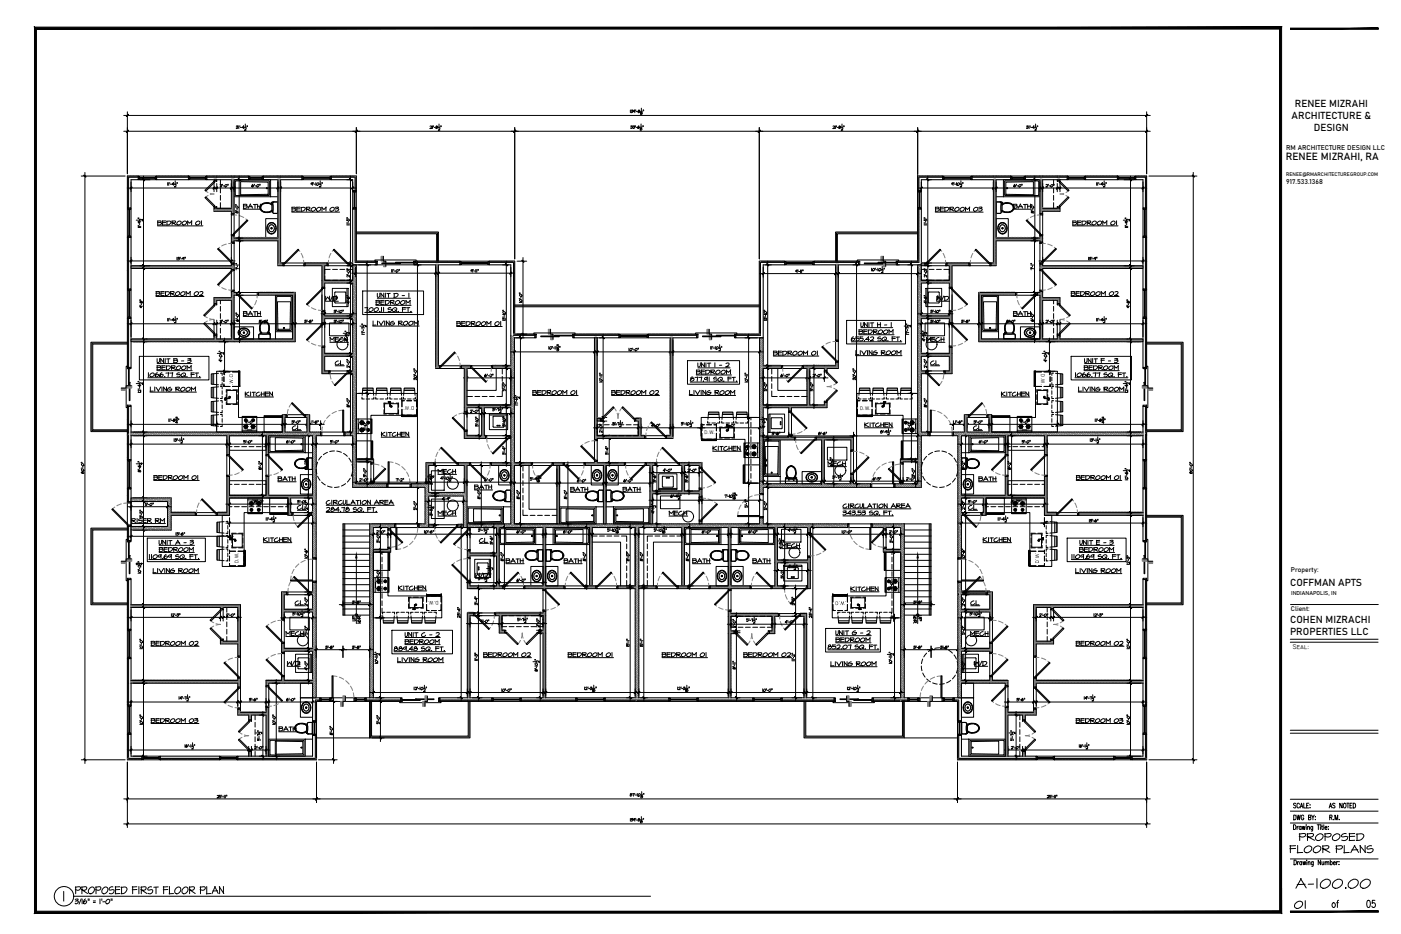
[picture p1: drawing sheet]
<svg xmlns="http://www.w3.org/2000/svg" width="914mm" height="610mm" viewBox="0 0 914 610" stroke-linecap="round" stroke-linejoin="round" font-family="sans-serif">
<defs><g id="words">
<text font-size="10.6" x="845" y="581">A-100.00</text>
<g font-size="8.8">
<text x="48" y="585">PROPOSED FIRST FLOOR PLAN</text>
<text x="844" y="594">01</text>
</g>
<text font-size="8.4" x="869" y="593">of 05</text>
<g font-size="7.1">
<text x="158" y="138">BATH</text>
<text x="660" y="138">BATH</text>
<text x="211" y="198">W/D</text>
<text x="610" y="198">W/D</text>
<text x="158" y="208">BATH</text>
<text x="660" y="208">BATH</text>
<text x="242" y="214">LIVING ROOM</text>
<text x="297" y="214">BEDROOM 01</text>
<text x="214" y="225">MECH</text>
<text x="604" y="225">MECH</text>
<text x="97" y="257">LIVING ROOM</text>
<text x="703" y="257">LIVING ROOM</text>
<text x="539" y="306">MECH</text>
<text x="193" y="334">CL</text>
<text x="631" y="334">CL</text>
<text x="312" y="356">CL</text>
<text x="99" y="376">LIVING ROOM</text>
<text x="701" y="376">LIVING ROOM</text>
<text x="259" y="387">KITCHEN</text>
<text x="259" y="434">LIVING ROOM</text>
</g>
<g font-size="7.1" fill="#808080">
<text x="181" y="316">BATH</text>
<text x="638" y="316">BATH</text>
</g>
<text font-size="6.7" x="839" y="105">RENEE MIZRAHI, RA</text>
<g font-size="6.6">
<text x="845" y="70">RENEE MIZRAHI</text>
<text x="843" y="77">ARCHITECTURE &amp;</text>
<text x="857" y="85">DESIGN</text>
<text x="189" y="140">BEDROOM 03</text>
<text x="610" y="140">BEDROOM 03</text>
<text x="102" y="149">BEDROOM 01</text>
<text x="699" y="149">BEDROOM 01</text>
<text x="101" y="195">BEDROOM 02</text>
<text x="698" y="195">BEDROOM 02</text>
<text x="504" y="234">BEDROOM 01</text>
<text x="557" y="233">LIVING ROOM</text>
<text x="218" y="240">CL</text>
<text x="606" y="240">CL</text>
<text x="159" y="260">KITCHEN</text>
<text x="347" y="259">BEDROOM 01</text>
<text x="398" y="259">BEDROOM 02</text>
<text x="449" y="259">LIVING ROOM</text>
<text x="653" y="260">KITCHEN</text>
<text x="563" y="280">KITCHEN</text>
<text x="190" y="282">CL</text>
<text x="248" y="286">KITCHEN</text>
<text x="634" y="282">CL</text>
<text x="464" y="296">KITCHEN</text>
<text x="285" y="311">MECH</text>
<text x="99" y="315">BEDROOM 01</text>
<text x="702" y="315">BEDROOM 01</text>
<text x="309" y="321">BATH</text>
<text x="371" y="322">BATH</text>
<text x="406" y="322">BATH</text>
<text x="285" y="338">MECH</text>
<text x="436" y="338">MECH</text>
<text x="85" y="343">RISER RM</text>
<text x="171" y="355">KITCHEN</text>
<text x="509" y="359">MECH</text>
<text x="641" y="355">KITCHEN</text>
<text x="329" y="369">BATH</text>
<text x="367" y="369">BATH</text>
<text x="451" y="369">BATH</text>
<text x="490" y="369">BATH</text>
<text x="309" y="379">W/D</text>
<text x="842" y="382">COFFMAN APTS</text>
<text x="554" y="387">KITCHEN</text>
<text x="192" y="397">CL</text>
<text x="633" y="397">CL</text>
<text x="842" y="407">COHEN MIZRACHI</text>
<text x="186" y="417">MECH</text>
<text x="633" y="417">MECH</text>
<text x="842" y="414">PROPERTIES LLC</text>
<text x="98" y="423">BEDROOM 02</text>
<text x="701" y="423">BEDROOM 02</text>
<text x="315" y="430">BEDROOM 02</text>
<text x="370" y="430">BEDROOM 01</text>
<text x="431" y="430">BEDROOM 01</text>
<text x="484" y="430">BEDROOM 02</text>
<text x="187" y="436">W/D</text>
<text x="541" y="436">LIVING ROOM</text>
<text x="635" y="436">W/D</text>
<text x="98" y="473">BEDROOM 03</text>
<text x="701" y="473">BEDROOM 03</text>
<text x="181" y="479">BATH</text>
<text x="867" y="528">AS NOTED</text>
</g>
<g font-size="4.5">
<text x="839" y="98">RM ARCHITECTURE DESIGN LLC</text>
<text x="840" y="120">917.533.1368</text>
<text x="844" y="423">Seal:</text>
</g>
<g font-size="4.4">
<text x="842" y="374">Property:</text>
<text x="843" y="399">Client:</text>
</g>
<g font-size="3.7">
<text x="152" y="244" transform="rotate(90 152 244)">D.W.</text>
<text x="270" y="267" transform="rotate(180 270 267)">D.W.</text>
<text x="676" y="368" transform="rotate(-90 676 368)">D.W.</text>
<text x="843" y="388">INDIANAPOLIS, IN</text>
<text x="545" y="393">D.W.</text>
</g>
<g font-size="3.5">
<text x="679" y="244" transform="rotate(90 679 244)">D.W.</text>
<text x="561" y="267">D.W.</text>
<text x="460" y="283">D.W.</text>
<text x="156" y="368" transform="rotate(-90 156 368)">D.W.</text>
<text x="286" y="393" transform="rotate(180 286 393)">D.W.</text>
</g>
<text font-size="3.4" x="839" y="115">RENEE@RMARCHITECTUREGROUP.COM</text>
</g></defs>
<!-- layer: A-PLAN-WALL-INTR -->
<g fill="none" stroke="#808080" stroke-width=".65">
<path d="M140 117h.1M141 117h.1M151 117h.1M151 118h.1M151 119h.1M151 120h.1M152 117h.1M152 118h.1M152 119h.1M152 120h.1M153 117h.1M153 118h.1"/>
<path d="M153 119h.1M181 117h.1M181 118h.1M181 119h.1M182 118h.1M182 119h.1M182 120h.1M182 117h.1M183 118h.1M183 119h.1M183 120h.1M183 117h.1"/>
<path d="M649 118h.1M649 119h.1M649 120h.1M649 117h.1M649 115h.1M650 118h.1M650 119h.1M650 120h.1M650 117h.1M679 118h.1M679 119h.1M679 120h.1"/>
<path d="M679 117h.1M680 115h.1M680 117h.1M680 118h.1M680 119h.1M680 120h.1M690 117h.1M691 115h.1M691 117h.1M140 136h.1M140 137h.1M140 138h.1"/>
<path d="M141 136h.1M141 137h.1M141 138h.1M142 136h.1M142 137h.1M142 138h.1M143 136h.1M143 137h.1M143 138h.1M144 136h.1M144 137h.1M144 138h.1"/>
<path d="M145 136h.1M145 137h.1M145 138h.1M146 136h.1M146 137h.1M146 138h.1M147 136h.1M147 137h.1M147 138h.1M148 136h.1M148 137h.1M148 138h.1"/>
<path d="M149 136h.1M149 137h.1M149 138h.1M150 136h.1M150 137h.1M150 138h.1M151 136h.1M151 137h.1M151 138h.1M151 121h.1M151 122h.1M151 123h.1"/>
<path d="M151 124h.1M151 125h.1M151 126h.1M151 127h.1M151 128h.1M151 129h.1M151 130h.1M151 131h.1M151 132h.1M151 133h.1M151 134h.1M151 135h.1"/>
<path d="M151 139h.1M152 121h.1M152 122h.1M152 123h.1M152 124h.1M152 125h.1M152 126h.1M152 127h.1M152 128h.1M152 129h.1M152 130h.1M152 131h.1"/>
<path d="M152 132h.1M152 133h.1M152 134h.1M152 135h.1M152 136h.1M152 137h.1M152 138h.1M152 139h.1M153 120h.1M153 121h.1M153 122h.1M153 123h.1"/>
<path d="M153 124h.1M153 125h.1M153 126h.1M153 127h.1M153 128h.1M153 129h.1M153 130h.1M153 131h.1M153 132h.1M153 133h.1M153 134h.1M153 135h.1"/>
<path d="M153 136h.1M153 137h.1M153 138h.1M153 139h.1M181 120h.1M181 121h.1M181 122h.1M181 123h.1M181 124h.1M181 125h.1M181 126h.1M181 127h.1"/>
<path d="M181 128h.1M181 129h.1M181 130h.1M181 131h.1M181 132h.1M181 133h.1M181 134h.1M181 135h.1M181 136h.1M181 137h.1M181 138h.1M181 139h.1"/>
<path d="M182 121h.1M182 122h.1M182 123h.1M182 124h.1M182 125h.1M182 126h.1M182 127h.1M182 128h.1M182 129h.1M182 130h.1M182 131h.1M182 132h.1"/>
<path d="M182 133h.1M182 134h.1M182 135h.1M182 136h.1M182 137h.1M182 138h.1M182 139h.1M182 140h.1M183 121h.1M183 122h.1M183 123h.1M183 124h.1"/>
<path d="M183 125h.1M183 126h.1M183 127h.1M183 128h.1M183 129h.1M183 130h.1M183 131h.1M183 132h.1M183 133h.1M183 134h.1M183 135h.1M183 136h.1"/>
<path d="M183 137h.1M183 138h.1M183 139h.1M183 140h.1M649 121h.1M649 122h.1M649 123h.1M649 124h.1M649 125h.1M649 126h.1M649 127h.1M649 128h.1"/>
<path d="M649 129h.1M649 130h.1M649 131h.1M649 132h.1M649 133h.1M649 134h.1M649 135h.1M649 136h.1M649 137h.1M649 138h.1M649 139h.1M649 140h.1"/>
<path d="M650 121h.1M650 122h.1M650 123h.1M650 124h.1M650 125h.1M650 126h.1M650 127h.1M650 128h.1M650 129h.1M650 130h.1M650 131h.1M650 132h.1"/>
<path d="M650 133h.1M650 134h.1M650 135h.1M650 136h.1M650 137h.1M650 138h.1M650 139h.1M650 140h.1M679 121h.1M679 122h.1M679 123h.1M679 124h.1"/>
<path d="M679 125h.1M679 126h.1M679 127h.1M679 128h.1M679 129h.1M679 130h.1M679 131h.1M679 132h.1M679 133h.1M679 134h.1M679 135h.1M679 136h.1"/>
<path d="M679 137h.1M679 138h.1M679 139h.1M680 121h.1M680 122h.1M680 123h.1M680 124h.1M680 125h.1M680 126h.1M680 127h.1M680 128h.1M680 129h.1"/>
<path d="M680 130h.1M680 131h.1M680 132h.1M680 133h.1M680 134h.1M680 135h.1M680 136h.1M680 137h.1M680 138h.1M680 139h.1M681 136h.1M681 137h.1"/>
<path d="M681 138h.1M682 136h.1M682 137h.1M682 138h.1M683 136h.1M683 137h.1M683 138h.1M684 136h.1M684 137h.1M684 138h.1M685 137h.1M685 138h.1"/>
<path d="M685 136h.1M686 137h.1M686 138h.1M686 136h.1M687 137h.1M687 138h.1M687 136h.1M688 137h.1M688 138h.1M688 136h.1M689 137h.1M689 138h.1"/>
<path d="M689 136h.1M690 137h.1M690 138h.1M690 136h.1M691 137h.1M691 138h.1M691 136h.1M692 137h.1M692 138h.1M151 154h.1M151 155h.1M151 156h.1"/>
<path d="M151 157h.1M151 158h.1M152 154h.1M152 155h.1M152 156h.1M152 157h.1M152 158h.1M153 154h.1M153 155h.1M153 157h.1M153 158h.1M153 156h.1"/>
<path d="M154 156h.1M154 157h.1M155 156h.1M155 157h.1M156 156h.1M156 157h.1M157 156h.1M157 157h.1M158 156h.1M158 157h.1M159 156h.1M159 157h.1"/>
<path d="M160 156h.1M160 157h.1M161 156h.1M161 157h.1M162 156h.1M162 157h.1M163 156h.1M163 157h.1M164 156h.1M164 157h.1M165 156h.1M165 157h.1"/>
<path d="M166 156h.1M166 157h.1M167 156h.1M167 157h.1M168 156h.1M168 157h.1M169 156h.1M169 157h.1M170 156h.1M170 157h.1M171 156h.1M171 157h.1"/>
<path d="M172 156h.1M172 157h.1M173 156h.1M173 157h.1M174 156h.1M174 157h.1M175 156h.1M175 157h.1M176 156h.1M176 157h.1M177 156h.1M177 157h.1"/>
<path d="M178 156h.1M178 157h.1M179 156h.1M179 157h.1M180 156h.1M180 157h.1M181 156h.1M181 157h.1M181 140h.1M181 141h.1M181 142h.1M181 143h.1"/>
<path d="M181 144h.1M181 145h.1M181 146h.1M181 147h.1M181 148h.1M181 149h.1M181 150h.1M181 151h.1M181 152h.1M181 153h.1M181 154h.1M181 155h.1"/>
<path d="M181 158h.1M181 159h.1M182 141h.1M182 142h.1M182 143h.1M182 144h.1M182 145h.1M182 146h.1M182 147h.1M182 148h.1M182 149h.1M182 150h.1"/>
<path d="M182 151h.1M182 152h.1M182 153h.1M182 154h.1M182 155h.1M182 156h.1M182 157h.1M182 158h.1M182 159h.1M182 160h.1M183 141h.1M183 142h.1"/>
<path d="M183 143h.1M183 144h.1M183 145h.1M183 146h.1M183 147h.1M183 148h.1M183 149h.1M183 150h.1M183 151h.1M183 152h.1M183 153h.1M183 154h.1"/>
<path d="M183 155h.1M183 156h.1M183 157h.1M183 158h.1M183 159h.1M183 160h.1M649 141h.1M649 142h.1M649 143h.1M649 144h.1M649 145h.1M649 146h.1"/>
<path d="M649 147h.1M649 148h.1M649 149h.1M649 150h.1M649 151h.1M649 152h.1M649 153h.1M649 154h.1M649 155h.1M649 156h.1M649 157h.1M649 158h.1"/>
<path d="M649 159h.1M649 160h.1M650 141h.1M650 142h.1M650 143h.1M650 144h.1M650 145h.1M650 146h.1M650 147h.1M650 148h.1M650 149h.1M650 150h.1"/>
<path d="M650 151h.1M650 152h.1M650 153h.1M650 154h.1M650 155h.1M650 156h.1M650 157h.1M650 158h.1M650 159h.1M650 160h.1M651 156h.1M651 157h.1"/>
<path d="M652 156h.1M652 157h.1M653 156h.1M653 157h.1M654 156h.1M654 157h.1M655 156h.1M655 157h.1M656 156h.1M656 157h.1M657 156h.1M657 157h.1"/>
<path d="M658 156h.1M658 157h.1M659 156h.1M659 157h.1M660 156h.1M660 157h.1M661 156h.1M661 157h.1M662 156h.1M662 157h.1M663 156h.1M663 157h.1"/>
<path d="M664 156h.1M664 157h.1M665 156h.1M665 157h.1M666 156h.1M666 157h.1M667 156h.1M667 157h.1M668 156h.1M668 157h.1M669 156h.1M669 157h.1"/>
<path d="M670 156h.1M670 157h.1M671 156h.1M671 157h.1M672 156h.1M672 157h.1M673 156h.1M673 157h.1M674 156h.1M674 157h.1M675 156h.1M675 157h.1"/>
<path d="M676 156h.1M676 157h.1M677 156h.1M677 157h.1M678 156h.1M678 157h.1M679 156h.1M679 157h.1M679 155h.1M679 158h.1M679 154h.1M680 154h.1"/>
<path d="M680 155h.1M680 156h.1M680 157h.1M680 158h.1M86 174h.1M86 175h.1M87 174h.1M87 175h.1M88 174h.1M88 175h.1M89 174h.1M89 175h.1"/>
<path d="M90 174h.1M90 175h.1M91 174h.1M91 175h.1M92 174h.1M92 175h.1M93 174h.1M93 175h.1M94 174h.1M94 175h.1M95 174h.1M95 175h.1"/>
<path d="M96 174h.1M96 175h.1M97 174h.1M97 175h.1M98 174h.1M98 175h.1M99 174h.1M99 175h.1M100 174h.1M100 175h.1M101 174h.1M101 175h.1"/>
<path d="M102 174h.1M102 175h.1M103 174h.1M103 175h.1M104 174h.1M104 175h.1M105 174h.1M105 175h.1M106 174h.1M106 175h.1M107 174h.1M107 175h.1"/>
<path d="M108 174h.1M108 175h.1M109 174h.1M109 175h.1M110 174h.1M110 175h.1M111 174h.1M111 175h.1M112 174h.1M112 175h.1M113 174h.1M113 175h.1"/>
<path d="M114 174h.1M114 175h.1M115 174h.1M115 175h.1M116 174h.1M116 175h.1M117 174h.1M117 175h.1M118 174h.1M118 175h.1M119 174h.1M119 175h.1"/>
<path d="M120 174h.1M120 175h.1M121 174h.1M121 175h.1M122 174h.1M122 175h.1M123 174h.1M123 175h.1M124 174h.1M124 175h.1M125 174h.1M125 175h.1"/>
<path d="M126 174h.1M126 175h.1M127 174h.1M127 175h.1M128 174h.1M128 175h.1M129 174h.1M129 175h.1M130 174h.1M130 175h.1M131 174h.1M131 175h.1"/>
<path d="M132 174h.1M132 175h.1M133 174h.1M133 175h.1M134 174h.1M134 175h.1M135 174h.1M135 175h.1M136 174h.1M136 175h.1M137 174h.1M137 175h.1"/>
<path d="M138 174h.1M138 175h.1M139 174h.1M139 175h.1M140 174h.1M140 175h.1M141 174h.1M141 175h.1M142 174h.1M142 175h.1M143 174h.1M143 175h.1"/>
<path d="M144 174h.1M144 175h.1M145 174h.1M145 175h.1M146 174h.1M146 175h.1M147 174h.1M147 175h.1M148 174h.1M148 175h.1M149 174h.1M149 175h.1"/>
<path d="M150 174h.1M150 175h.1M151 174h.1M151 175h.1M151 173h.1M151 172h.1M152 173h.1M152 174h.1M152 175h.1M152 172h.1M153 174h.1M153 175h.1"/>
<path d="M153 173h.1M181 160h.1M181 161h.1M181 162h.1M181 163h.1M181 164h.1M181 165h.1M181 166h.1M181 167h.1M181 168h.1M181 169h.1M181 170h.1"/>
<path d="M181 171h.1M181 172h.1M181 173h.1M182 161h.1M182 162h.1M182 163h.1M182 164h.1M182 165h.1M182 166h.1M182 167h.1M182 168h.1M182 169h.1"/>
<path d="M182 170h.1M182 171h.1M182 172h.1M182 173h.1M183 161h.1M183 162h.1M183 163h.1M183 164h.1M183 165h.1M183 166h.1M183 167h.1M183 168h.1"/>
<path d="M183 169h.1M183 170h.1M183 171h.1M183 172h.1M183 173h.1M184 172h.1M184 173h.1M185 172h.1M185 173h.1M199 172h.1M199 173h.1M200 172h.1"/>
<path d="M200 173h.1M201 172h.1M201 173h.1M202 172h.1M202 173h.1M203 172h.1M203 173h.1M204 172h.1M204 173h.1M205 172h.1M205 173h.1M206 172h.1"/>
<path d="M206 173h.1M207 172h.1M207 173h.1M208 172h.1M208 173h.1M209 172h.1M209 173h.1M210 172h.1M210 173h.1M210 174h.1M210 175h.1M210 176h.1"/>
<path d="M210 177h.1M210 178h.1M210 179h.1M210 180h.1M211 172h.1M211 173h.1M211 174h.1M211 175h.1M211 176h.1M211 177h.1M211 178h.1M211 179h.1"/>
<path d="M211 180h.1M212 172h.1M212 173h.1M212 174h.1M212 175h.1M212 176h.1M212 177h.1M212 178h.1M212 179h.1M212 180h.1M213 172h.1M213 173h.1"/>
<path d="M228 172h.1M228 173h.1M229 172h.1M229 173h.1M230 172h.1M230 173h.1M230 180l2 1M230 178l1 1M230 177h.1M230 174l2 2M230 173l1 1M231 176l1 2"/>
<path d="M231 173l-1 1M231 178l2 1M231 173l2 1M232 175l1 1M232 173h.1M232 173l-2 2M233 174l-3 2M233 175l-3 3M233 176l-3 3M233 178l-3 2M233 179l-3 2M284 173h.1"/>
<path d="M284 174h.1M284 175h.1M284 176h.1M284 177h.1M284 178h.1M284 179h.1M285 173h.1M285 174h.1M285 175h.1M285 176h.1M285 177h.1M285 178h.1"/>
<path d="M285 179h.1M285 180h.1M286 173h.1M286 174h.1M286 175h.1M286 176h.1M286 177h.1M286 178h.1M286 179h.1M286 180h.1M546 173h.1M546 174h.1"/>
<path d="M546 175h.1M546 176h.1M546 177h.1M546 178h.1M546 179h.1M546 180h.1M547 173h.1M547 174h.1M547 175h.1M547 176h.1M547 177h.1M547 178h.1"/>
<path d="M547 179h.1M547 180h.1M599 180l2 1M599 178l1 1M599 177h.1M599 174l2 2M599 173l1 1M600 176l1 2M600 173l-1 1M600 178l1 1M600 173l1 1M601 175v1"/>
<path d="M601 173h.1M601 173l-2 2M601 176l-2 3M601 175l-2 3M601 174l-2 2M601 178l-2 2M601 179l-2 2M601 172h.1M602 172h.1M602 173h.1M603 172h.1M603 173h.1"/>
<path d="M604 172h.1M604 173h.1M618 172h.1M618 173h.1M619 172h.1M619 173h.1M620 172h.1M620 173h.1M620 174h.1M620 175h.1M620 176h.1M620 177h.1"/>
<path d="M620 178h.1M620 179h.1M620 180h.1M621 172h.1M621 173h.1M621 174h.1M621 175h.1M621 176h.1M621 177h.1M621 178h.1M621 179h.1M621 180h.1"/>
<path d="M622 172h.1M622 173h.1M623 172h.1M623 173h.1M624 172h.1M624 173h.1M625 172h.1M625 173h.1M626 172h.1M626 173h.1M627 172h.1M627 173h.1"/>
<path d="M628 172h.1M628 173h.1M629 172h.1M629 173h.1M630 172h.1M630 173h.1M631 172h.1M631 173h.1M632 172h.1M632 173h.1M647 172h.1M647 173h.1"/>
<path d="M648 172h.1M648 173h.1M649 161h.1M649 162h.1M649 163h.1M649 164h.1M649 165h.1M649 166h.1M649 167h.1M649 168h.1M649 169h.1M649 170h.1"/>
<path d="M649 171h.1M649 172h.1M649 173h.1M650 161h.1M650 162h.1M650 163h.1M650 164h.1M650 165h.1M650 166h.1M650 167h.1M650 168h.1M650 169h.1"/>
<path d="M650 170h.1M650 171h.1M650 172h.1M650 173h.1M679 174h.1M679 172h.1M679 173h.1M679 175h.1M680 173h.1M680 174h.1M680 175h.1M680 172h.1"/>
<path d="M681 174h.1M681 175h.1M682 174h.1M682 175h.1M683 174h.1M683 175h.1M684 174h.1M684 175h.1M685 174h.1M685 175h.1M686 174h.1M686 175h.1"/>
<path d="M687 174h.1M687 175h.1M688 174h.1M688 175h.1M689 174h.1M689 175h.1M690 174h.1M690 175h.1M691 174h.1M691 175h.1M692 174h.1M692 175h.1"/>
<path d="M693 174h.1M693 175h.1M694 174h.1M694 175h.1M695 174h.1M695 175h.1M696 174h.1M696 175h.1M697 174h.1M697 175h.1M698 174h.1M698 175h.1"/>
<path d="M699 174h.1M699 175h.1M700 174h.1M700 175h.1M701 174h.1M701 175h.1M702 174h.1M702 175h.1M703 174h.1M703 175h.1M704 174h.1M704 175h.1"/>
<path d="M705 174h.1M705 175h.1M706 174h.1M706 175h.1M707 174h.1M707 175h.1M708 174h.1M708 175h.1M709 174h.1M709 175h.1M710 174h.1M710 175h.1"/>
<path d="M711 174h.1M711 175h.1M712 174h.1M712 175h.1M713 174h.1M713 175h.1M714 174h.1M714 175h.1M715 174h.1M715 175h.1M716 174h.1M716 175h.1"/>
<path d="M717 174h.1M717 175h.1M718 174h.1M718 175h.1M719 174h.1M719 175h.1M720 174h.1M720 175h.1M721 174h.1M721 175h.1M722 174h.1M722 175h.1"/>
<path d="M723 174h.1M723 175h.1M724 174h.1M724 175h.1M725 174h.1M725 175h.1M726 174h.1M726 175h.1M727 174h.1M727 175h.1M728 174h.1M728 175h.1"/>
<path d="M729 174h.1M729 175h.1M730 174h.1M730 175h.1M731 174h.1M731 175h.1M732 174h.1M732 175h.1M733 174h.1M733 175h.1M734 174h.1M734 175h.1"/>
<path d="M735 174h.1M735 175h.1M736 174h.1M736 175h.1M737 174h.1M737 175h.1M738 174h.1M738 175h.1M739 174h.1M739 175h.1M740 174h.1M740 175h.1"/>
<path d="M741 174h.1M741 175h.1M742 174h.1M742 175h.1M743 174h.1M743 175h.1M744 174h.1M744 175h.1M745 174h.1M745 175h.1M746 174h.1M746 175h.1"/>
<path d="M140 195h.1M140 196h.1M140 197h.1M140 198h.1M141 196h.1M141 197h.1M141 198h.1M141 195h.1M142 195h.1M142 196h.1M143 195h.1M143 196h.1"/>
<path d="M144 195h.1M144 196h.1M145 195h.1M145 196h.1M146 195h.1M146 196h.1M147 195h.1M147 196h.1M148 195h.1M148 196h.1M149 195h.1M149 196h.1"/>
<path d="M150 195h.1M150 196h.1M151 195h.1M151 196h.1M151 191h.1M151 192h.1M151 193h.1M151 194h.1M151 197h.1M151 198h.1M151 199h.1M151 200h.1"/>
<path d="M151 190h.1M152 191h.1M152 192h.1M152 193h.1M152 194h.1M152 195h.1M152 196h.1M152 197h.1M152 198h.1M152 199h.1M152 200h.1M152 190h.1"/>
<path d="M153 191h.1M153 193h.1M153 194h.1M153 195h.1M153 196h.1M153 197h.1M153 198h.1M153 199h.1M153 200h.1M153 192h.1M154 192h.1M154 191h.1"/>
<path d="M169 191h.1M169 192h.1M170 192h.1M170 191h.1M171 192h.1M171 191h.1M172 192h.1M172 191h.1M173 192h.1M173 191h.1M174 191h.1M174 192h.1"/>
<path d="M175 191h.1M175 192h.1M176 191h.1M176 192h.1M177 191h.1M177 192h.1M178 191h.1M178 192h.1M179 191h.1M179 192h.1M180 191h.1M180 192h.1"/>
<path d="M181 191h.1M181 192h.1M182 191h.1M182 192h.1M183 191h.1M183 192h.1M184 191h.1M184 192h.1M185 191h.1M185 192h.1M186 191h.1M186 192h.1"/>
<path d="M187 191h.1M187 192h.1M188 191h.1M188 192h.1M189 191h.1M189 192h.1M190 191h.1M190 192h.1M191 191h.1M191 192h.1M191 193h.1M191 194h.1"/>
<path d="M191 195h.1M191 196h.1M191 197h.1M191 198h.1M191 199h.1M191 200h.1M192 191h.1M192 192h.1M192 193h.1M192 194h.1M192 195h.1M192 196h.1"/>
<path d="M192 197h.1M192 198h.1M192 199h.1M192 200h.1M193 191h.1M193 192h.1M193 193h.1M193 194h.1M193 195h.1M193 196h.1M193 197h.1M193 198h.1"/>
<path d="M193 199h.1M210 181h.1M210 182h.1M210 183h.1M210 184h.1M210 185h.1M210 186h.1M210 187h.1M211 181h.1M211 182h.1M211 183h.1M211 184h.1"/>
<path d="M211 185h.1M211 186h.1M211 187h.1M212 184h.1M212 181h.1M212 182h.1M212 183h.1M212 185h.1M212 186h.1M212 187h.1M213 184h.1M213 183h.1"/>
<path d="M214 184h.1M214 183h.1M215 184h.1M215 183h.1M216 184h.1M216 183h.1M217 184h.1M217 183h.1M218 184h.1M218 183h.1M219 184h.1M219 183h.1"/>
<path d="M220 184h.1M220 183h.1M221 184h.1M221 183h.1M222 184h.1M222 183h.1M223 184h.1M223 183h.1M224 184h.1M224 183h.1M225 184h.1M225 183h.1"/>
<path d="M226 184h.1M226 183h.1M227 184h.1M227 183h.1M228 184h.1M228 183h.1M229 184h.1M229 183h.1M230 184h.1M230 183h.1M230 200l2 1M230 198l1 1"/>
<path d="M230 197h.1M230 195l2 1M230 193l1 1M230 192h.1M230 190l2 1M230 188l1 1M230 187h.1M230 182h.1M230 185l2 1M231 184h.1M231 185h-1M231 183h.1"/>
<path d="M231 197l1 1M231 192l1 1M231 186l1 2M231 181l1 2M231 198l2 2M231 193l2 2M231 188l2 1M231 183l2 1M232 195l1 1M232 190l1 1M232 185l1 1M232 180l1 1"/>
<path d="M233 180l-3 3M233 182l-2 1M233 183l-2 2M233 184l-3 2M233 185l-3 3M233 187l-3 2M233 188l-3 2M233 189l-3 2M233 190l-3 3M233 192l-3 2M233 193l-3 2M233 194l-3 3"/>
<path d="M233 195l-3 3M233 197l-3 2M233 198l-3 2M233 199l-3 3M284 180h.1M284 181h.1M284 182h.1M284 183h.1M284 184h.1M284 185h.1M284 186h.1M284 187h.1"/>
<path d="M284 188h.1M284 189h.1M284 190h.1M284 191h.1M284 192h.1M284 193h.1M284 194h.1M284 195h.1M284 196h.1M284 197h.1M284 198h.1M284 199h.1"/>
<path d="M285 181h.1M285 182h.1M285 183h.1M285 184h.1M285 185h.1M285 186h.1M285 187h.1M285 188h.1M285 189h.1M285 190h.1M285 191h.1M285 192h.1"/>
<path d="M285 193h.1M285 194h.1M285 195h.1M285 196h.1M285 197h.1M285 198h.1M285 199h.1M285 200h.1M286 181h.1M286 182h.1M286 183h.1M286 184h.1"/>
<path d="M286 185h.1M286 186h.1M286 187h.1M286 188h.1M286 189h.1M286 190h.1M286 191h.1M286 192h.1M286 193h.1M286 194h.1M286 195h.1M286 196h.1"/>
<path d="M286 197h.1M286 198h.1M286 199h.1M286 200h.1M546 181h.1M546 182h.1M546 183h.1M546 184h.1M546 185h.1M546 186h.1M546 187h.1M546 188h.1"/>
<path d="M546 189h.1M546 190h.1M546 191h.1M546 192h.1M546 193h.1M546 194h.1M546 195h.1M546 196h.1M546 197h.1M546 198h.1M546 199h.1M546 200h.1"/>
<path d="M547 181h.1M547 182h.1M547 183h.1M547 184h.1M547 185h.1M547 186h.1M547 187h.1M547 188h.1M547 189h.1M547 190h.1M547 191h.1M547 192h.1"/>
<path d="M547 193h.1M547 194h.1M547 195h.1M547 196h.1M547 197h.1M547 198h.1M547 199h.1M547 200h.1M599 200l2 1M599 198l1 1M599 197h.1M599 195l2 1"/>
<path d="M599 193l1 1M599 192h.1M599 190l2 1M599 188l1 1M599 187h.1M599 185l2 1M599 183l1 1M599 182h.1M600 181l1 2M600 197l1 1M600 192l1 1M600 186l1 2"/>
<path d="M600 183l1 1-2 1M600 198l1 2M600 193l1 2M600 188l1 1M601 184h.1M601 185l-2 1M601 195v1M601 190v1M601 185v1M601 180v1M601 183h.1M601 188l-2 2"/>
<path d="M601 192l-2 2M601 195l-2 3M601 180l-2 3M601 190l-2 3M601 182l-2 2M601 185l-2 3M601 187l-2 2M601 189l-2 3M601 193l-2 2M601 194l-2 3M601 197l-2 2M601 198l-2 2"/>
<path d="M601 199l-2 3M602 184h.1M602 183h.1M603 184h.1M603 183h.1M604 184h.1M604 183h.1M605 184h.1M605 183h.1M606 184h.1M606 183h.1M607 184h.1"/>
<path d="M607 183h.1M608 184h.1M608 183h.1M609 184h.1M609 183h.1M610 184h.1M610 183h.1M611 184h.1M611 183h.1M612 184h.1M612 183h.1M613 184h.1"/>
<path d="M613 183h.1M614 184h.1M614 183h.1M615 184h.1M615 183h.1M616 184h.1M616 183h.1M617 184h.1M617 183h.1M618 184h.1M618 183h.1M619 184h.1"/>
<path d="M619 183h.1M620 183h.1M620 184h.1M620 181h.1M620 182h.1M620 185h.1M620 186h.1M620 187h.1M621 181h.1M621 182h.1M621 183h.1M621 184h.1"/>
<path d="M621 185h.1M621 186h.1M621 187h.1M639 192h.1M639 193h.1M639 194h.1M639 195h.1M639 196h.1M639 197h.1M639 198h.1M639 199h.1M639 200h.1"/>
<path d="M639 191h.1M640 191h.1M640 192h.1M640 193h.1M640 194h.1M640 195h.1M640 196h.1M640 197h.1M640 198h.1M640 199h.1M640 200h.1M641 191h.1"/>
<path d="M641 192h.1M641 193h.1M641 194h.1M641 195h.1M641 196h.1M641 197h.1M641 198h.1M641 199h.1M642 191h.1M642 192h.1M643 191h.1M643 192h.1"/>
<path d="M644 191h.1M644 192h.1M645 191h.1M645 192h.1M646 191h.1M646 192h.1M647 191h.1M647 192h.1M648 191h.1M648 192h.1M649 191h.1M649 192h.1"/>
<path d="M650 191h.1M650 192h.1M651 191h.1M651 192h.1M652 191h.1M652 192h.1M653 192h.1M653 191h.1M654 192h.1M654 191h.1M655 192h.1M655 191h.1"/>
<path d="M656 192h.1M656 191h.1M657 192h.1M657 191h.1M658 192h.1M658 191h.1M659 192h.1M659 191h.1M660 192h.1M660 191h.1M661 192h.1M661 191h.1"/>
<path d="M662 192h.1M662 191h.1M663 192h.1M677 191h.1M677 192h.1M678 192h.1M678 191h.1M679 192h.1M679 190h.1M679 193h.1M679 194h.1M679 195h.1"/>
<path d="M679 196h.1M679 197h.1M679 198h.1M679 199h.1M679 191h.1M679 200h.1M680 191h.1M680 192h.1M680 193h.1M680 194h.1M680 195h.1M680 196h.1"/>
<path d="M680 197h.1M680 198h.1M680 199h.1M680 200h.1M680 190h.1M681 195h.1M681 196h.1M682 195h.1M682 196h.1M683 195h.1M683 196h.1M684 195h.1"/>
<path d="M684 196h.1M685 195h.1M685 196h.1M686 195h.1M686 196h.1M687 195h.1M687 196h.1M688 195h.1M688 196h.1M689 195h.1M689 196h.1M690 195h.1"/>
<path d="M690 196h.1M690 197h.1M690 198h.1M691 196h.1M691 197h.1M691 195h.1M691 198h.1M692 195h.1M692 196h.1M692 197h.1M140 220h.1M140 219h.1"/>
<path d="M141 220h.1M141 219h.1M151 201h.1M151 202h.1M151 203h.1M151 204h.1M151 205h.1M151 206h.1M151 207h.1M151 208h.1M151 209h.1M151 210h.1"/>
<path d="M151 211h.1M151 212h.1M151 213h.1M151 214h.1M151 215h.1M151 216h.1M151 217h.1M151 218h.1M151 219h.1M151 220h.1M152 201h.1M152 202h.1"/>
<path d="M152 203h.1M152 204h.1M152 205h.1M152 206h.1M152 207h.1M152 208h.1M152 209h.1M152 210h.1M152 211h.1M152 212h.1M152 213h.1M152 214h.1"/>
<path d="M152 215h.1M152 216h.1M152 217h.1M152 218h.1M152 219h.1M152 220h.1M153 201h.1M153 202h.1M153 203h.1M153 204h.1M153 205h.1M153 206h.1"/>
<path d="M153 207h.1M153 208h.1M153 209h.1M153 210h.1M153 211h.1M153 212h.1M153 213h.1M153 214h.1M153 215h.1M153 216h.1M153 217h.1M153 218h.1"/>
<path d="M153 219h.1M153 220h.1M191 201h.1M191 202h.1M191 203h.1M191 204h.1M191 205h.1M191 206h.1M191 207h.1M191 208h.1M191 209h.1M191 210h.1"/>
<path d="M191 211h.1M191 212h.1M191 213h.1M191 214h.1M191 215h.1M191 216h.1M191 217h.1M191 218h.1M191 219h.1M191 220h.1M192 201h.1M192 202h.1"/>
<path d="M192 203h.1M192 204h.1M192 205h.1M192 206h.1M192 207h.1M192 208h.1M192 209h.1M192 210h.1M192 211h.1M192 212h.1M192 213h.1M192 214h.1"/>
<path d="M192 215h.1M192 216h.1M192 217h.1M192 218h.1M192 219h.1M192 220h.1M193 200h.1M193 201h.1M193 202h.1M193 203h.1M193 204h.1M193 205h.1"/>
<path d="M193 206h.1M193 207h.1M193 208h.1M193 209h.1M193 210h.1M193 211h.1M193 212h.1M193 213h.1M193 214h.1M193 215h.1M193 216h.1M193 217h.1"/>
<path d="M193 218h.1M193 219h.1M210 204h.1M210 205h.1M210 206h.1M210 207h.1M210 208h.1M210 209h.1M210 210h.1M210 211h.1M211 204h.1M211 205h.1"/>
<path d="M211 206h.1M211 207h.1M211 208h.1M211 209h.1M211 210h.1M211 211h.1M212 207h.1M212 204h.1M212 205h.1M212 206h.1M212 208h.1M212 209h.1"/>
<path d="M212 210h.1M212 211h.1M213 207h.1M213 208h.1M214 207h.1M214 208h.1M215 207h.1M215 208h.1M216 207h.1M216 208h.1M217 207h.1M217 208h.1"/>
<path d="M218 207h.1M218 208h.1M219 207h.1M219 208h.1M220 207h.1M220 208h.1M221 207h.1M221 208h.1M222 207h.1M222 208h.1M223 207h.1M223 208h.1"/>
<path d="M224 207h.1M224 208h.1M225 207h.1M225 208h.1M226 207h.1M226 208h.1M227 207h.1M227 208h.1M228 207h.1M228 208h.1M229 207h.1M229 208h.1"/>
<path d="M230 207h.1M230 208h.1M230 220l2 2M230 219l1 1M230 215l2 1M230 214l1 1M230 212v1M230 210l2 1M230 209l1 1M230 205l2 1M230 204h1M230 202v1"/>
<path d="M231 207h.1M231 208h.1M231 217l1 1M231 212l1 1M231 202l1 1M231 207l1 1M231 219l2 1M231 214l2 1M231 209l2 1M231 204l2 1M232 216h1M232 210l1 1"/>
<path d="M232 205l1 1M232 200l1 1M233 200l-3 3M233 202l-3 2M233 203l-3 2M233 204l-2 2M233 206l-2 1M233 207l-3 2M233 208l-3 2M233 209l-3 3M233 211l-3 2M233 212l-3 2"/>
<path d="M233 213l-3 2M233 214l-3 3M233 216l-3 2M233 217l-3 2M233 218l-3 3M233 219l-3 3M284 200h.1M284 201h.1M284 202h.1M284 203h.1M284 204h.1M284 205h.1"/>
<path d="M284 206h.1M284 207h.1M284 208h.1M284 209h.1M284 210h.1M284 211h.1M284 212h.1M284 213h.1M284 214h.1M284 215h.1M284 216h.1M284 217h.1"/>
<path d="M284 218h.1M284 219h.1M285 201h.1M285 202h.1M285 203h.1M285 204h.1M285 205h.1M285 206h.1M285 207h.1M285 208h.1M285 209h.1M285 210h.1"/>
<path d="M285 211h.1M285 212h.1M285 213h.1M285 214h.1M285 215h.1M285 216h.1M285 217h.1M285 218h.1M285 219h.1M285 220h.1M286 201h.1M286 202h.1"/>
<path d="M286 203h.1M286 204h.1M286 205h.1M286 206h.1M286 207h.1M286 208h.1M286 209h.1M286 210h.1M286 211h.1M286 212h.1M286 213h.1M286 214h.1"/>
<path d="M286 215h.1M286 216h.1M286 217h.1M286 218h.1M286 219h.1M286 220h.1M334 219l-1 1h1M334 219l2 2M335 219l-2 2M335 219h.1M546 201h.1M546 202h.1"/>
<path d="M546 203h.1M546 204h.1M546 205h.1M546 206h.1M546 207h.1M546 208h.1M546 209h.1M546 210h.1M546 211h.1M546 212h.1M546 213h.1M546 214h.1"/>
<path d="M546 215h.1M546 216h.1M546 217h.1M546 218h.1M546 219h.1M546 220h.1M547 201h.1M547 202h.1M547 203h.1M547 204h.1M547 205h.1M547 206h.1"/>
<path d="M547 207h.1M547 208h.1M547 209h.1M547 210h.1M547 211h.1M547 212h.1M547 213h.1M547 214h.1M547 215h.1M547 216h.1M547 217h.1M547 218h.1"/>
<path d="M547 219h.1M547 220h.1M599 220l2 2M599 219l1 1M599 217v1M599 215l2 1M599 214l1 1M599 212v1M599 210l2 1M599 209l1 1M599 207v1M599 205l2 1"/>
<path d="M599 204h1M599 202v1M600 217l1 1M600 212l1 1M600 207l1 1M600 202l1 1M600 219l1 1M600 214l1 1M600 209l1 1M600 204l1 1M601 207h.1M601 207l-2 2"/>
<path d="M601 216h.1M601 210v1M601 205v1M601 200v1M601 208h.1M601 203l-2 2M601 211l-2 2M601 214l-2 3M601 202l-2 2M601 209l-2 3M601 217l-2 2M601 200l-2 3"/>
<path d="M601 204l-2 3M601 206l-2 2M601 208l-2 2M601 212l-2 2M601 213l-2 2M601 216l-2 2M601 218l-2 3M601 219l-2 3M602 207h.1M602 208h.1M603 207h.1M603 208h.1"/>
<path d="M604 207h.1M604 208h.1M605 207h.1M605 208h.1M606 207h.1M606 208h.1M607 207h.1M607 208h.1M608 207h.1M608 208h.1M609 207h.1M609 208h.1"/>
<path d="M610 207h.1M610 208h.1M611 207h.1M611 208h.1M612 207h.1M612 208h.1M613 207h.1M613 208h.1M614 207h.1M614 208h.1M615 207h.1M615 208h.1"/>
<path d="M616 207h.1M616 208h.1M617 207h.1M617 208h.1M618 207h.1M618 208h.1M619 207h.1M619 208h.1M620 207h.1M620 204h.1M620 205h.1M620 206h.1"/>
<path d="M620 208h.1M620 209h.1M620 210h.1M620 211h.1M621 204h.1M621 205h.1M621 206h.1M621 207h.1M621 208h.1M621 209h.1M621 210h.1M621 211h.1"/>
<path d="M639 201h.1M639 202h.1M639 203h.1M639 204h.1M639 205h.1M639 206h.1M639 207h.1M639 208h.1M639 209h.1M639 210h.1M639 211h.1M639 212h.1"/>
<path d="M639 213h.1M639 214h.1M639 215h.1M639 216h.1M639 217h.1M639 218h.1M639 219h.1M639 220h.1M640 201h.1M640 202h.1M640 203h.1M640 204h.1"/>
<path d="M640 205h.1M640 206h.1M640 207h.1M640 208h.1M640 209h.1M640 210h.1M640 211h.1M640 212h.1M640 213h.1M640 214h.1M640 215h.1M640 216h.1"/>
<path d="M640 217h.1M640 218h.1M640 219h.1M640 220h.1M641 200h.1M641 201h.1M641 202h.1M641 203h.1M641 204h.1M641 205h.1M641 206h.1M641 207h.1"/>
<path d="M641 208h.1M641 209h.1M641 210h.1M641 211h.1M641 212h.1M641 213h.1M641 214h.1M641 215h.1M641 216h.1M641 217h.1M641 218h.1M641 219h.1"/>
<path d="M679 201h.1M679 202h.1M679 203h.1M679 204h.1M679 205h.1M679 206h.1M679 207h.1M679 208h.1M679 209h.1M679 210h.1M679 211h.1M679 212h.1"/>
<path d="M679 213h.1M679 214h.1M679 215h.1M679 216h.1M679 217h.1M679 218h.1M679 219h.1M679 220h.1M680 201h.1M680 202h.1M680 203h.1M680 204h.1"/>
<path d="M680 205h.1M680 206h.1M680 207h.1M680 208h.1M680 209h.1M680 210h.1M680 211h.1M680 212h.1M680 213h.1M680 214h.1M680 215h.1M680 216h.1"/>
<path d="M680 217h.1M680 218h.1M680 219h.1M680 220h.1M690 219h.1M690 220h.1M691 219h.1M691 220h.1M692 219h.1M86 222h.1M86 223h.1M87 222h.1"/>
<path d="M87 223h.1M88 222h.1M88 223h.1M89 222h.1M89 223h.1M90 222h.1M90 223h.1M91 222h.1M91 223h.1M92 222h.1M92 223h.1M93 222h.1"/>
<path d="M93 223h.1M94 222h.1M94 223h.1M95 222h.1M95 223h.1M96 222h.1M96 223h.1M97 222h.1M97 223h.1M98 222h.1M98 223h.1M99 222h.1"/>
<path d="M99 223h.1M100 222h.1M100 223h.1M101 222h.1M101 223h.1M102 222h.1M102 223h.1M103 222h.1M103 223h.1M104 222h.1M104 223h.1M105 222h.1"/>
<path d="M105 223h.1M106 222h.1M106 223h.1M107 222h.1M107 223h.1M108 222h.1M108 223h.1M109 222h.1M109 223h.1M110 222h.1M110 223h.1M111 222h.1"/>
<path d="M111 223h.1M112 222h.1M112 223h.1M113 222h.1M113 223h.1M114 222h.1M114 223h.1M115 222h.1M115 223h.1M116 222h.1M116 223h.1M117 222h.1"/>
<path d="M117 223h.1M118 222h.1M118 223h.1M119 222h.1M119 223h.1M120 222h.1M120 223h.1M121 222h.1M121 223h.1M122 222h.1M122 223h.1M123 222h.1"/>
<path d="M123 223h.1M124 222h.1M124 223h.1M125 222h.1M125 223h.1M126 222h.1M126 223h.1M127 222h.1M127 223h.1M128 222h.1M128 223h.1M129 222h.1"/>
<path d="M129 223h.1M130 222h.1M130 223h.1M131 222h.1M131 223h.1M132 222h.1M132 223h.1M133 222h.1M133 223h.1M134 222h.1M134 223h.1M135 222h.1"/>
<path d="M135 223h.1M136 222h.1M136 223h.1M137 222h.1M137 223h.1M138 222h.1M138 223h.1M139 222h.1M139 223h.1M140 222h.1M140 223h.1M140 221h.1"/>
<path d="M141 223h.1M141 221h.1M141 222h.1M142 222h.1M142 223h.1M143 222h.1M143 223h.1M144 222h.1M144 223h.1M145 222h.1M145 223h.1M146 222h.1"/>
<path d="M146 223h.1M147 222h.1M147 223h.1M148 222h.1M148 223h.1M149 222h.1M149 223h.1M150 222h.1M150 223h.1M151 222h.1M151 223h.1M151 221h.1"/>
<path d="M152 222h.1M152 223h.1M152 221h.1M153 222h.1M153 223h.1M153 221h.1M154 222h.1M154 223h.1M155 222h.1M155 223h.1M156 222h.1M156 223h.1"/>
<path d="M157 222h.1M157 223h.1M158 222h.1M158 223h.1M159 222h.1M159 223h.1M160 222h.1M160 223h.1M161 222h.1M161 223h.1M162 222h.1M162 223h.1"/>
<path d="M163 222h.1M163 223h.1M164 222h.1M164 223h.1M165 222h.1M165 223h.1M166 222h.1M166 223h.1M167 222h.1M167 223h.1M168 222h.1M168 223h.1"/>
<path d="M169 222h.1M169 223h.1M170 222h.1M170 223h.1M171 222h.1M171 223h.1M172 222h.1M172 223h.1M173 222h.1M173 223h.1M174 222h.1M174 223h.1"/>
<path d="M175 222h.1M175 223h.1M176 222h.1M176 223h.1M177 222h.1M177 223h.1M178 222h.1M178 223h.1M179 222h.1M179 223h.1M180 222h.1M180 223h.1"/>
<path d="M181 222h.1M181 223h.1M182 222h.1M182 223h.1M183 222h.1M183 223h.1M184 222h.1M184 223h.1M185 222h.1M185 223h.1M186 222h.1M186 223h.1"/>
<path d="M187 222h.1M187 223h.1M188 222h.1M188 223h.1M189 222h.1M189 223h.1M190 222h.1M190 223h.1M191 222h.1M191 223h.1M191 221h.1M192 222h.1"/>
<path d="M192 223h.1M192 221h.1M193 223h.1M193 220h.1M193 221h.1M193 222h.1M210 227h.1M210 228h.1M210 229h.1M210 230h.1M210 231h.1M210 232h.1"/>
<path d="M210 233h.1M210 234h.1M210 235h.1M210 236h.1M210 237h.1M210 238h.1M210 239h.1M210 240h.1M211 227h.1M211 228h.1M211 229h.1M211 230h.1"/>
<path d="M211 231h.1M211 232h.1M211 233h.1M211 234h.1M211 235h.1M211 236h.1M211 237h.1M211 238h.1M211 239h.1M211 240h.1M212 231h.1M212 227h.1"/>
<path d="M212 228h.1M212 229h.1M212 230h.1M212 232h.1M212 233h.1M212 234h.1M212 235h.1M212 236h.1M212 237h.1M212 238h.1M212 239h.1M213 231h.1"/>
<path d="M213 232h.1M214 231h.1M214 232h.1M215 231h.1M215 232h.1M216 231h.1M216 232h.1M217 231h.1M217 232h.1M218 231h.1M218 232h.1M219 231h.1"/>
<path d="M219 232h.1M220 231h.1M220 232h.1M221 231h.1M221 232h.1M222 231h.1M222 232h.1M223 231h.1M223 232h.1M224 231h.1M224 232h.1M225 231h.1"/>
<path d="M225 232h.1M226 231h.1M226 232h.1M227 231h.1M227 232h.1M228 231h.1M228 232h.1M229 231h.1M229 232h.1M230 231h.1M230 232h.1M230 239l1 1"/>
<path d="M230 238h.1M230 235l2 2M230 234l1 1M230 230l2 2M230 229l1 1M230 228h.1M230 225l2 2M230 224l1 1M230 233h.1M231 231h.1M231 232h.1M231 237l1 2"/>
<path d="M231 227l1 1M231 222l1 1M231 232l1 2M231 239l2 1M231 234l2 1M231 229l2 1M231 224l2 1M232 236h1M232 231h1M232 226h1M232 221h1M233 221l-3 2"/>
<path d="M233 222l-3 2M233 223l-3 3M233 224l-3 3M233 226l-3 2M233 227l-3 2M233 228l-3 3M233 230l-2 1M233 231l-3 2M233 232l-3 2M233 233l-3 3M233 235l-3 2M233 236l-3 2"/>
<path d="M233 237l-3 2M233 238l-3 3M233 240l-3 2M284 220h.1M284 221h.1M284 222h.1M284 223h.1M284 224h.1M284 225h.1M284 226h.1M284 227h.1M284 228h.1"/>
<path d="M284 229h.1M284 230h.1M284 231h.1M284 232h.1M284 233h.1M284 234h.1M284 235h.1M284 236h.1M284 237h.1M284 238h.1M284 239h.1M284 240h.1"/>
<path d="M285 221h.1M285 222h.1M285 223h.1M285 224h.1M285 225h.1M285 226h.1M285 227h.1M285 228h.1M285 229h.1M285 230h.1M285 231h.1M285 232h.1"/>
<path d="M285 233h.1M285 234h.1M285 235h.1M285 236h.1M285 237h.1M285 238h.1M285 239h.1M285 240h.1M286 221h.1M286 222h.1M286 223h.1M286 224h.1"/>
<path d="M286 225h.1M286 226h.1M286 227h.1M286 228h.1M286 229h.1M286 230h.1M286 231h.1M286 232h.1M286 233h.1M286 234h.1M286 235h.1M286 236h.1"/>
<path d="M286 237h.1M286 238h.1M286 239h.1M286 240h.1M287 239h.1M301 239h.1M301 240h.1M302 239h.1M302 240h.1M303 239h.1M303 240h.1M304 239h.1"/>
<path d="M304 240h.1M305 239h.1M305 240h.1M306 239h.1M306 240h.1M307 239h.1M307 240h.1M322 239h.1M322 240h.1M323 239h.1M323 240h.1M324 239h.1"/>
<path d="M324 240h.1M325 239h.1M325 240h.1M326 239h.1M326 240h.1M327 239h.1M327 240h.1M328 239h.1M328 240h.1M329 239h.1M329 240h.1M330 239h.1"/>
<path d="M330 240h.1M331 239h.1M331 240h.1M332 239h.1M332 240h.1M333 239h.1M333 240h.1M333 230h1M333 228h.1M333 226l2 1M333 223h.1M333 221l2 1"/>
<path d="M334 238l1 1M334 222l1 2M334 233l1 1M334 227l1 2M334 239h.1M334 240h.1M334 239l2 2M334 234l2 2M334 229l2 2M334 224l2 2M335 236l1 1M335 231l1 1"/>
<path d="M335 226l1 1M335 221l1 1M336 220l-3 2M336 238h.1M336 233h.1M336 228h.1M336 223h.1M336 227l-3 3M336 231l-3 2M336 221l-3 2M336 225l-3 2M336 232l-3 3h1"/>
<path d="M336 222l-3 3h1M336 224l-3 2M336 226l-3 2M336 229l-3 2 2 1M336 230l-3 2M336 234l-3 2 2 1M336 235l-3 2M336 236l-3 3M336 237l-2 2M336 239l-3 2M388 221h.1M388 222h.1"/>
<path d="M388 223h.1M388 224h.1M388 225h.1M388 226h.1M388 227h.1M388 228h.1M388 229h.1M388 230h.1M388 231h.1M388 232h.1M388 233h.1M388 234h.1"/>
<path d="M388 235h.1M388 236h.1M388 237h.1M388 238h.1M388 239h.1M388 240h.1M389 221h.1M389 222h.1M389 223h.1M389 224h.1M389 225h.1M389 226h.1"/>
<path d="M389 227h.1M389 228h.1M389 229h.1M389 230h.1M389 231h.1M389 232h.1M389 233h.1M389 234h.1M389 235h.1M389 236h.1M389 237h.1M389 238h.1"/>
<path d="M389 239h.1M389 240h.1M390 221h.1M390 222h.1M390 223h.1M390 224h.1M390 225h.1M390 226h.1M390 227h.1M390 228h.1M390 229h.1M390 230h.1"/>
<path d="M390 231h.1M390 232h.1M390 233h.1M390 234h.1M390 235h.1M390 236h.1M390 237h.1M390 238h.1M390 239h.1M390 240h.1M437 221h.1M437 222h.1"/>
<path d="M437 223h.1M437 224h.1M437 225h.1M437 226h.1M437 227h.1M437 228h.1M437 229h.1M437 230h.1M437 231h.1M437 232h.1M437 233h.1M437 234h.1"/>
<path d="M437 235h.1M437 236h.1M437 237h.1M437 238h.1M437 239h.1M438 221h.1M438 222h.1M438 223h.1M438 224h.1M438 225h.1M438 226h.1M438 227h.1"/>
<path d="M438 228h.1M438 229h.1M438 230h.1M438 231h.1M438 232h.1M438 233h.1M438 234h.1M438 235h.1M438 236h.1M438 237h.1M438 238h.1M438 239h.1"/>
<path d="M438 240h.1M439 221h.1M439 222h.1M439 223h.1M439 224h.1M439 225h.1M439 226h.1M439 227h.1M439 228h.1M439 229h.1M439 230h.1M439 231h.1"/>
<path d="M439 232h.1M439 233h.1M439 234h.1M439 235h.1M439 236h.1M439 237h.1M439 238h.1M439 239h.1M439 240h.1M496 238l1 1M496 237h.1M496 233l1 1"/>
<path d="M496 227h.1M496 222h.1M496 239l2 2M496 234l2 2M496 229l2 2M496 224l2 2M497 226l1 2-2 2M497 236l1 2M497 231l1 2M497 221l1 2M497 220l-1 1M497 220l1 1"/>
<path d="M497 238l1 1M497 233l1 1M497 228l1 1M497 223l1 1M498 239h.1M498 240h.1M498 230h.1M498 235l-2 3M498 225h.1M498 220l-2 3 1 1M498 223l-2 2M498 230l-2 3"/>
<path d="M498 234l-2 3M498 238l-2 2M498 222l-2 2M498 224l-2 2M498 225l-2 3 1 1M498 227l-2 2M498 229l-2 3M498 232l-2 2M498 233l-2 2M498 237l-2 2M499 239h.1M499 240h.1"/>
<path d="M500 239h.1M500 240h.1M501 239h.1M501 240h.1M502 239h.1M502 240h.1M503 239h.1M503 240h.1M504 239h.1M504 240h.1M505 239h.1M505 240h.1"/>
<path d="M506 239h.1M506 240h.1M507 239h.1M507 240h.1M508 239h.1M508 240h.1M509 239h.1M509 240h.1M510 239h.1M510 240h.1M525 239h.1M525 240h.1"/>
<path d="M526 239h.1M526 240h.1M527 239h.1M527 240h.1M528 239h.1M528 240h.1M529 239h.1M529 240h.1M530 239h.1M530 240h.1M531 239h.1M531 240h.1"/>
<path d="M532 239h.1M532 240h.1M533 239h.1M533 240h.1M534 239h.1M534 240h.1M535 239h.1M535 240h.1M536 239h.1M536 240h.1M537 239h.1M537 240h.1"/>
<path d="M538 239h.1M538 240h.1M539 239h.1M539 240h.1M540 239h.1M540 240h.1M541 239h.1M541 240h.1M542 239h.1M542 240h.1M543 239h.1M543 240h.1"/>
<path d="M544 239h.1M544 240h.1M545 239h.1M545 240h.1M546 221h.1M546 222h.1M546 236h.1M546 237h.1M546 238h.1M546 239h.1M546 240h.1M547 221h.1"/>
<path d="M547 222h.1M547 236h.1M547 237h.1M547 238h.1M547 239h.1M547 240h.1M599 230l2 2-2 1M599 239l1 1M599 238h.1M599 235l2 2M599 234l1 1M599 233h.1"/>
<path d="M599 229l1 1M599 228h.1M599 225l2 2M599 224l1 1M599 222v1M600 237l1 2M600 232l1 2M600 227l1 1M600 222l1 1M600 239l1 1M600 234l1 1M600 229l1 1"/>
<path d="M600 224l1 1M601 231h.1M601 233l-2 1M601 236h.1M601 226h.1M601 221h.1M601 232h.1M601 222l-2 2M601 226l-2 2M601 230l-2 2M601 233l-2 3M601 224l-2 3"/>
<path d="M601 227l-2 2M601 236l-2 2M601 238l-2 3M601 221l-2 2M601 223l-2 3M601 228l-2 3M601 235l-2 2M601 237l-2 2M601 240l-2 2M602 231h.1M602 232h.1M603 231h.1"/>
<path d="M603 232h.1M604 231h.1M604 232h.1M605 231h.1M605 232h.1M606 231h.1M606 232h.1M607 231h.1M607 232h.1M608 231h.1M608 232h.1M609 231h.1"/>
<path d="M609 232h.1M610 231h.1M610 232h.1M611 231h.1M611 232h.1M612 231h.1M612 232h.1M613 231h.1M613 232h.1M614 231h.1M614 232h.1M615 231h.1"/>
<path d="M615 232h.1M616 231h.1M616 232h.1M617 231h.1M617 232h.1M618 231h.1M618 232h.1M619 231h.1M619 232h.1M620 232h.1M620 228h.1M620 229h.1"/>
<path d="M620 230h.1M620 231h.1M620 233h.1M620 234h.1M620 235h.1M620 236h.1M620 237h.1M620 238h.1M620 239h.1M620 240h.1M620 227h.1M621 227h.1"/>
<path d="M621 228h.1M621 229h.1M621 230h.1M621 231h.1M621 232h.1M621 233h.1M621 234h.1M621 235h.1M621 236h.1M621 237h.1M621 238h.1M621 239h.1"/>
<path d="M621 240h.1M639 221h.1M639 222h.1M639 223h.1M640 223h.1M640 221h.1M640 222h.1M641 222h.1M641 223h.1M641 220h.1M641 221h.1M642 222h.1"/>
<path d="M642 223h.1M643 222h.1M643 223h.1M644 222h.1M644 223h.1M645 222h.1M645 223h.1M646 222h.1M646 223h.1M647 222h.1M647 223h.1M648 222h.1"/>
<path d="M648 223h.1M649 222h.1M649 223h.1M650 222h.1M650 223h.1M651 222h.1M651 223h.1M652 222h.1M652 223h.1M653 222h.1M653 223h.1M654 222h.1"/>
<path d="M654 223h.1M655 222h.1M655 223h.1M656 222h.1M656 223h.1M657 222h.1M657 223h.1M658 222h.1M658 223h.1M659 222h.1M659 223h.1M660 222h.1"/>
<path d="M660 223h.1M661 222h.1M661 223h.1M662 222h.1M662 223h.1M663 222h.1M663 223h.1M664 222h.1M664 223h.1M665 222h.1M665 223h.1M666 222h.1"/>
<path d="M666 223h.1M667 222h.1M667 223h.1M668 222h.1M668 223h.1M669 222h.1M669 223h.1M670 222h.1M670 223h.1M671 222h.1M671 223h.1M672 222h.1"/>
<path d="M672 223h.1M673 222h.1M673 223h.1M674 222h.1M674 223h.1M675 222h.1M675 223h.1M676 222h.1M676 223h.1M677 222h.1M677 223h.1M678 222h.1"/>
<path d="M678 223h.1M679 222h.1M679 223h.1M679 221h.1M680 223h.1M680 221h.1M680 222h.1M681 222h.1M681 223h.1M682 222h.1M682 223h.1M683 222h.1"/>
<path d="M683 223h.1M684 222h.1M684 223h.1M685 222h.1M685 223h.1M686 222h.1M686 223h.1M687 222h.1M687 223h.1M688 222h.1M688 223h.1M689 222h.1"/>
<path d="M689 223h.1M690 222h.1M690 223h.1M690 221h.1M691 222h.1M691 223h.1M691 221h.1M692 222h.1M692 223h.1M692 220h.1M692 221h.1M693 222h.1"/>
<path d="M693 223h.1M694 222h.1M694 223h.1M695 222h.1M695 223h.1M696 222h.1M696 223h.1M697 222h.1M697 223h.1M698 222h.1M698 223h.1M699 222h.1"/>
<path d="M699 223h.1M700 222h.1M700 223h.1M701 222h.1M701 223h.1M702 222h.1M702 223h.1M703 222h.1M703 223h.1M704 222h.1M704 223h.1M705 222h.1"/>
<path d="M705 223h.1M706 222h.1M706 223h.1M707 222h.1M707 223h.1M708 222h.1M708 223h.1M709 222h.1M709 223h.1M710 222h.1M710 223h.1M711 222h.1"/>
<path d="M711 223h.1M712 222h.1M712 223h.1M713 222h.1M713 223h.1M714 222h.1M714 223h.1M715 222h.1M715 223h.1M716 222h.1M716 223h.1M717 222h.1"/>
<path d="M717 223h.1M718 222h.1M718 223h.1M719 222h.1M719 223h.1M720 222h.1M720 223h.1M721 222h.1M721 223h.1M722 222h.1M722 223h.1M723 222h.1"/>
<path d="M723 223h.1M724 222h.1M724 223h.1M725 222h.1M725 223h.1M726 222h.1M726 223h.1M727 222h.1M727 223h.1M728 222h.1M728 223h.1M729 222h.1"/>
<path d="M729 223h.1M730 222h.1M730 223h.1M731 222h.1M731 223h.1M732 222h.1M732 223h.1M733 222h.1M733 223h.1M734 222h.1M734 223h.1M735 222h.1"/>
<path d="M735 223h.1M736 222h.1M736 223h.1M737 222h.1M737 223h.1M738 222h.1M738 223h.1M739 222h.1M739 223h.1M740 222h.1M740 223h.1M741 222h.1"/>
<path d="M741 223h.1M742 222h.1M742 223h.1M743 222h.1M743 223h.1M744 222h.1M744 223h.1M745 222h.1M745 223h.1M746 222h.1M746 223h.1M210 241h.1"/>
<path d="M210 242h.1M210 243h.1M210 244h.1M211 243h.1M211 241h.1M211 242h.1M211 244h.1M212 242h.1M212 243h.1M212 240h.1M212 241h.1M212 244h.1"/>
<path d="M213 242h.1M213 243h.1M213 244h.1M214 242h.1M214 243h.1M214 244h.1M215 242h.1M215 243h.1M228 242h.1M228 243h.1M228 244h.1M229 242h.1"/>
<path d="M229 243h.1M229 244h.1M230 242h.1M230 243h.1M230 244h.1M230 259l1 1M230 258h.1M230 255l2 2M230 254l1 1M230 253h.1M230 250l2 2M230 249l1 1"/>
<path d="M230 248h.1M230 245l2 2M230 244l1 1M230 240l2 2M231 242h.1M231 243h.1M231 257l1 2M231 252l1 2M231 247l1 2M231 242l1 2M231 259l2 1M231 254l2 1"/>
<path d="M231 249l2 1M231 244l2 1M232 256h1M232 251h1M232 246h1M232 241h1M233 241l-2 2M233 242l-3 3M233 243l-3 3M233 245l-3 2M233 246l-3 2M233 247l-3 3"/>
<path d="M233 248l-3 3M233 250l-3 2M233 251l-3 2M233 252l-3 3M233 254l-3 2M233 255l-3 2M233 256l-3 2M233 257l-3 3M233 259l-3 2M233 260l-3 2M287 240h.1M303 241h.1"/>
<path d="M303 242h.1M303 243h.1M303 244h.1M303 245h.1M303 246h.1M303 247h.1M303 248h.1M303 249h.1M303 250h.1M303 251h.1M303 252h.1M303 253h.1"/>
<path d="M303 254h.1M303 255h.1M303 256h.1M303 257h.1M303 258h.1M303 259h.1M303 260h.1M304 241h.1M304 242h.1M304 243h.1M304 244h.1M304 245h.1"/>
<path d="M304 246h.1M304 247h.1M304 248h.1M304 249h.1M304 250h.1M304 251h.1M304 252h.1M304 253h.1M304 254h.1M304 255h.1M304 256h.1M304 257h.1"/>
<path d="M304 258h.1M304 259h.1M304 260h.1M305 241h.1M305 242h.1M305 243h.1M305 244h.1M305 245h.1M305 246h.1M305 247h.1M305 248h.1M305 249h.1"/>
<path d="M305 250h.1M305 251h.1M305 252h.1M305 253h.1M305 254h.1M305 255h.1M305 256h.1M305 257h.1M305 258h.1M305 259h.1M305 260h.1M333 259h.1"/>
<path d="M333 254h.1M333 250l1 1M333 249h.1M333 246l2 1M333 245l1 1M333 244h.1M333 241l2 1M334 258l1 1M334 253l1 1M334 248l1 1M334 243l1 1M334 260l2 1"/>
<path d="M334 255l2 1M334 250l2 1M334 245l2 1M335 257h1M335 251l1 1M335 246l1 1M335 241l1 1M336 258v1M336 253v1M336 248h.1M336 243h.1M336 250l-3 2"/>
<path d="M336 251l-3 3M336 254l-3 2 2 1M336 258l-3 2 1 1M336 248l-3 2M336 255l-3 3M336 259l-3 2M336 240l-3 2M336 241l-3 3M336 243l-3 2M336 244l-3 2M336 245l-3 2M336 246l-3 3"/>
<path d="M336 249l-3 2 2 1M336 253l-3 2 1 1M336 256l-3 3M388 241h.1M388 242h.1M388 243h.1M388 244h.1M388 245h.1M388 246h.1M388 247h.1M388 248h.1M388 249h.1"/>
<path d="M388 250h.1M388 251h.1M388 252h.1M388 253h.1M388 254h.1M388 255h.1M388 256h.1M388 257h.1M388 258h.1M388 259h.1M388 260h.1M389 241h.1"/>
<path d="M389 242h.1M389 243h.1M389 244h.1M389 245h.1M389 246h.1M389 247h.1M389 248h.1M389 249h.1M389 250h.1M389 251h.1M389 252h.1M389 253h.1"/>
<path d="M389 254h.1M389 255h.1M389 256h.1M389 257h.1M389 258h.1M389 259h.1M389 260h.1M390 241h.1M390 242h.1M390 243h.1M390 244h.1M390 245h.1"/>
<path d="M390 246h.1M390 247h.1M390 248h.1M390 249h.1M390 250h.1M390 251h.1M390 252h.1M390 253h.1M390 254h.1M390 255h.1M390 256h.1M390 257h.1"/>
<path d="M390 258h.1M390 259h.1M390 260h.1M437 240h.1M437 241h.1M437 242h.1M437 243h.1M437 244h.1M437 245h.1M437 246h.1M437 247h.1M437 248h.1"/>
<path d="M437 249h.1M437 250h.1M437 251h.1M437 252h.1M437 253h.1M437 254h.1M437 255h.1M437 256h.1M437 257h.1M437 258h.1M437 259h.1M438 241h.1"/>
<path d="M438 242h.1M438 243h.1M438 244h.1M438 245h.1M438 246h.1M438 247h.1M438 248h.1M438 249h.1M438 250h.1M438 251h.1M438 252h.1M438 253h.1"/>
<path d="M438 254h.1M438 255h.1M438 256h.1M438 257h.1M438 258h.1M438 259h.1M438 260h.1M439 241h.1M439 242h.1M439 243h.1M439 244h.1M439 245h.1"/>
<path d="M439 246h.1M439 247h.1M439 248h.1M439 249h.1M439 250h.1M439 251h.1M439 252h.1M439 253h.1M439 254h.1M439 255h.1M439 256h.1M439 257h.1"/>
<path d="M439 258h.1M439 259h.1M439 260h.1M496 258l1 1M496 247h.1M496 257h.1M496 253l1 1M496 242h.1M496 260l2 1M496 255l2 1M496 250l2 1M496 245l2 1"/>
<path d="M497 257l1 1M497 251l1 2M497 246l1 2M497 241l1 2M497 258l1 1-2 3M497 253l1 1M497 248l1 1M497 243l1 1M497 240l-1 2M498 255v1l-2 2M498 250h.1M498 245h.1"/>
<path d="M498 242l-2 2M498 249l-2 3M498 253l-2 3M498 257l-2 2M498 241l-2 2 1 1M498 243l-2 2M498 244l-2 3M498 246l-2 2 1 1M498 247l-2 2M498 248l-2 2M498 251l-2 2M498 252l-2 2"/>
<path d="M498 254l-2 3M498 258l-2 3M527 241h.1M527 242h.1M527 243h.1M527 244h.1M527 245h.1M527 246h.1M527 247h.1M527 248h.1M527 249h.1M527 250h.1"/>
<path d="M527 251h.1M527 252h.1M527 253h.1M527 254h.1M527 255h.1M527 256h.1M527 257h.1M527 258h.1M527 259h.1M527 260h.1M528 241h.1M528 242h.1"/>
<path d="M528 243h.1M528 244h.1M528 245h.1M528 246h.1M528 247h.1M528 248h.1M528 249h.1M528 250h.1M528 251h.1M528 252h.1M528 253h.1M528 254h.1"/>
<path d="M528 255h.1M528 256h.1M528 257h.1M528 258h.1M528 259h.1M528 260h.1M538 241h.1M538 242h.1M539 241h.1M539 242h.1M540 241h.1M599 259l1 1"/>
<path d="M599 258h.1M599 255l2 2M599 254l1 1M599 253h.1M599 250l2 2M599 249l1 1M599 248h.1M599 245l2 2M599 244l1 1M599 243h.1M599 240l2 2M600 242l1 1-2 2"/>
<path d="M600 257l1 2M600 252l1 2M600 247l1 2M600 259l1 1M600 254l1 1M600 249l1 1M600 244l1 1M601 256h.1M601 251h.1M601 246h.1M601 241h.1M601 244l-2 2"/>
<path d="M601 243h.1M601 244h.1M601 242h.1M601 241l-2 2M601 245l-2 2M601 248l-2 3M601 252l-2 3M601 260l-2 2M601 246l-2 2M601 251l-2 2M601 254l-2 2M601 259l-2 2"/>
<path d="M601 247l-2 3M601 250l-2 2M601 255l-2 2M601 256l-2 2M601 257l-2 3M602 242h.1M602 243h.1M602 244h.1M603 242h.1M603 243h.1M603 244h.1M604 242h.1"/>
<path d="M604 243h.1M604 244h.1M617 242h.1M617 243h.1M617 244h.1M618 242h.1M618 243h.1M618 244h.1M619 242h.1M619 243h.1M619 244h.1M620 243h.1"/>
<path d="M620 244h.1M620 241h.1M620 242h.1M621 244h.1M621 241h.1M621 242h.1M621 243h.1M184 271h.1M184 272h.1M184 273h.1M184 274h.1M184 275h.1"/>
<path d="M184 276h.1M184 277h.1M184 278h.1M184 279h.1M185 272h.1M185 273h.1M185 274h.1M185 275h.1M185 276h.1M185 277h.1M185 278h.1M185 279h.1"/>
<path d="M185 280h.1M185 271h.1M186 272h.1M186 273h.1M186 274h.1M186 275h.1M186 276h.1M186 277h.1M186 278h.1M186 279h.1M186 280h.1M186 271h.1"/>
<path d="M187 272h.1M200 272h.1M200 271h.1M201 272h.1M201 273h.1M201 274h.1M201 275h.1M201 276h.1M201 277h.1M201 278h.1M201 279h.1M201 280h.1"/>
<path d="M201 271h.1M202 272h.1M202 273h.1M202 274h.1M202 275h.1M202 276h.1M202 277h.1M202 278h.1M202 279h.1M202 280h.1M202 271h.1M230 279l1 1"/>
<path d="M230 278h.1M230 275l2 2M230 274l1 1M230 273h.1M230 270l2 2M230 269l1 1M230 268h.1M230 265l2 2M230 264l1 1M230 263h.1M230 260l2 2M231 277l1 2"/>
<path d="M231 272l1 2M231 267l1 2M231 262l1 2M231 279l2 1M231 274l2 1M231 269l2 1M231 264l2 1M232 276l1 1M232 271l1 1M232 266l1 1M232 261h1M233 261l-3 2"/>
<path d="M233 262l-3 3M233 264l-3 2M233 265l-3 2M233 266l-3 3M233 267l-3 3M233 269l-3 2M233 270l-3 2M233 271l-3 3M233 272l-3 3M233 274l-3 2M233 275l-3 2M233 276l-3 3"/>
<path d="M233 278l-3 2M233 279l-3 2M303 261h.1M303 262h.1M303 263h.1M303 264h.1M303 265h.1M303 266h.1M303 267h.1M303 268h.1M303 269h.1M304 261h.1"/>
<path d="M304 262h.1M304 263h.1M304 264h.1M304 265h.1M304 266h.1M304 267h.1M304 268h.1M304 269h.1M305 265h.1M305 266h.1M305 261h.1M305 262h.1"/>
<path d="M305 263h.1M305 264h.1M305 267h.1M305 268h.1M305 269h.1M306 265h.1M306 266h.1M307 265h.1M307 266h.1M308 265h.1M308 266h.1M309 265h.1"/>
<path d="M309 266h.1M310 265h.1M310 266h.1M311 265h.1M311 266h.1M312 265h.1M312 266h.1M313 265h.1M313 266h.1M314 265h.1M314 266h.1M314 267h.1"/>
<path d="M314 268h.1M314 269h.1M314 270h.1M314 271h.1M314 272h.1M314 273h.1M314 274h.1M314 275h.1M314 276h.1M314 277h.1M314 278h.1M314 279h.1"/>
<path d="M315 265h.1M315 266h.1M315 267h.1M315 268h.1M315 269h.1M315 270h.1M315 271h.1M315 272h.1M315 273h.1M315 274h.1M315 275h.1M315 276h.1"/>
<path d="M315 277h.1M315 278h.1M315 279h.1M315 280h.1M316 265h.1M316 266h.1M316 267h.1M316 268h.1M316 269h.1M316 270h.1M316 271h.1M316 272h.1"/>
<path d="M316 273h.1M316 274h.1M316 275h.1M316 276h.1M316 277h.1M316 278h.1M316 279h.1M316 280h.1M317 265h.1M317 266h.1M318 265h.1M318 266h.1"/>
<path d="M319 265h.1M319 266h.1M320 265h.1M320 266h.1M321 265h.1M321 266h.1M322 265h.1M322 266h.1M323 265h.1M323 266h.1M324 265h.1M324 266h.1"/>
<path d="M325 265h.1M325 266h.1M326 265h.1M326 266h.1M327 265h.1M327 266h.1M328 265h.1M328 266h.1M329 265h.1M329 266h.1M330 265h.1M330 266h.1"/>
<path d="M331 265h.1M331 266h.1M332 265h.1M332 266h.1M333 265h.1M333 266h.1M333 269h.1M333 279h.1M333 270l1 1M333 266l2 2M333 264h.1M333 261l2 2"/>
<path d="M334 266h-1M334 278l1 2M334 273l1 2M334 268l1 1M334 263l1 1M334 265h.1M334 266h.1M334 275l2 1M334 270l2 1M334 280l2 1M334 265l2 1M335 277l1 1"/>
<path d="M335 272h1M335 267h1M335 262h1M336 279h.1M336 274h.1M336 269h.1M336 263v1M336 264l-2 2M336 265l-3 3M336 267l-3 2M336 268l-3 2M336 279l-3 3"/>
<path d="M336 274l-3 2 2 2M336 269l-3 2 2 2M336 260l-3 3M336 261l-3 3M336 263l-2 2M336 270l-3 3M336 272l-3 2M336 273l-3 2 1 1M336 275l-3 3M336 277l-3 2M336 278l-3 2 1 1M388 261h.1"/>
<path d="M388 262h.1M388 263h.1M388 264h.1M388 265h.1M388 266h.1M388 267h.1M388 268h.1M388 269h.1M388 270h.1M388 271h.1M388 272h.1M388 273h.1"/>
<path d="M388 274h.1M388 275h.1M388 276h.1M388 277h.1M388 278h.1M388 279h.1M388 280h.1M389 261h.1M389 262h.1M389 263h.1M389 264h.1M389 265h.1"/>
<path d="M389 266h.1M389 267h.1M389 268h.1M389 269h.1M389 270h.1M389 271h.1M389 272h.1M389 273h.1M389 274h.1M389 275h.1M389 276h.1M389 277h.1"/>
<path d="M389 278h.1M389 279h.1M389 280h.1M390 261h.1M390 262h.1M390 263h.1M390 264h.1M390 265h.1M390 266h.1M390 267h.1M390 268h.1M390 269h.1"/>
<path d="M390 270h.1M390 271h.1M390 272h.1M390 273h.1M390 274h.1M390 275h.1M390 276h.1M390 277h.1M390 278h.1M390 279h.1M390 280h.1M391 274h.1"/>
<path d="M391 275h.1M391 273h.1M392 274h.1M392 275h.1M392 273h.1M415 273h.1M415 274h.1M415 275h.1M416 273h.1M416 274h.1M416 275h.1M417 273h.1"/>
<path d="M417 274h.1M417 275h.1M417 276h.1M417 277h.1M417 278h.1M417 279h.1M417 280h.1M418 273h.1M418 274h.1M418 275h.1M418 276h.1M418 277h.1"/>
<path d="M418 278h.1M418 279h.1M418 280h.1M437 260h.1M437 261h.1M437 262h.1M437 263h.1M437 264h.1M437 265h.1M437 266h.1M437 267h.1M437 268h.1"/>
<path d="M437 269h.1M437 270h.1M437 271h.1M437 272h.1M437 273h.1M437 274h.1M437 275h.1M437 276h.1M437 277h.1M437 278h.1M437 279h.1M438 261h.1"/>
<path d="M438 262h.1M438 263h.1M438 264h.1M438 265h.1M438 266h.1M438 267h.1M438 268h.1M438 269h.1M438 270h.1M438 271h.1M438 272h.1M438 273h.1"/>
<path d="M438 274h.1M438 275h.1M438 276h.1M438 277h.1M438 278h.1M438 279h.1M438 280h.1M439 261h.1M439 262h.1M439 263h.1M439 264h.1M439 265h.1"/>
<path d="M439 266h.1M439 267h.1M439 268h.1M439 269h.1M439 270h.1M439 271h.1M439 272h.1M439 273h.1M439 274h.1M439 275h.1M439 276h.1M439 277h.1"/>
<path d="M439 278h.1M439 279h.1M439 280h.1M496 277v1M496 278l1 2M496 273l1 2M496 262v1M496 280l2 1M496 270l2 1M496 275l2 1M496 265l2 1M497 272l1 1"/>
<path d="M497 277l1 1M497 267l1 1M497 262l1 1M497 279h1M497 274h1M497 269h1M497 263l1 1M497 265l-1 2v1M497 265h.1M498 265h.1M498 266h.1M498 266l-2 2 1 1"/>
<path d="M498 260v1M498 270v1M498 275v1M498 261l-2 2 1 1M498 268l-2 3M498 272l-2 2M498 276l-2 2M498 280l-2 2M498 262l-2 2M498 263l-2 3M498 267l-2 2M498 270l-2 2v1"/>
<path d="M498 271l-2 2M498 273l-2 3M498 275l-2 2M498 277l-2 3M498 278l-2 3M499 265h.1M499 266h.1M500 265h.1M500 266h.1M501 265h.1M501 266h.1M502 265h.1"/>
<path d="M502 266h.1M503 265h.1M503 266h.1M504 265h.1M504 266h.1M505 265h.1M505 266h.1M506 265h.1M506 266h.1M507 265h.1M507 266h.1M508 265h.1"/>
<path d="M508 266h.1M509 265h.1M509 266h.1M510 265h.1M510 266h.1M511 265h.1M511 266h.1M512 265h.1M512 266h.1M513 265h.1M513 266h.1M514 265h.1"/>
<path d="M514 266h.1M515 265h.1M515 266h.1M515 267h.1M515 268h.1M516 267h.1M516 268h.1M516 265h.1M516 266h.1M517 267h.1M517 268h.1M517 265h.1"/>
<path d="M517 266h.1M518 265h.1M518 266h.1M519 265h.1M519 266h.1M520 265h.1M520 266h.1M521 265h.1M521 266h.1M522 265h.1M522 266h.1M523 265h.1"/>
<path d="M523 266h.1M524 265h.1M524 266h.1M525 265h.1M525 266h.1M526 265h.1M526 266h.1M527 265h.1M527 261h.1M527 262h.1M527 263h.1M527 264h.1"/>
<path d="M527 266h.1M528 265h.1M528 261h.1M528 262h.1M528 263h.1M528 264h.1M528 266h.1M529 265h.1M529 266h.1M530 265h.1M530 266h.1M531 265h.1"/>
<path d="M531 266h.1M532 265h.1M532 266h.1M533 265h.1M533 266h.1M534 265h.1M534 266h.1M535 265h.1M535 266h.1M536 265h.1M536 266h.1M537 265h.1"/>
<path d="M537 266h.1M538 265h.1M538 266h.1M538 263h.1M538 264h.1M539 265h.1M539 263h.1M539 264h.1M539 266h.1M540 263h.1M540 264h.1M540 265h.1"/>
<path d="M599 279l1 1M599 278h.1M599 275l2 2M599 274l1 1M599 273h.1M599 270l2 2M599 269l1 1M599 268h.1M599 265l2 2M599 264l1 1M599 263h.1M599 260l2 2"/>
<path d="M600 277l1 2M600 272l1 2M600 267l1 2M600 262l1 2M600 279l1 1M600 274l1 1M600 269l1 1M600 264l1 1M601 276v1M601 271v1M601 266v1M601 261h.1"/>
<path d="M601 264l-2 2M601 267l-2 3M601 279l-2 2M601 271l-2 3M601 261l-2 2M601 265l-2 2M601 266l-2 3M601 262l-2 3M601 269l-2 2M601 270l-2 2M601 272l-2 3M601 274l-2 2"/>
<path d="M601 275l-2 2M601 276l-2 3M601 278l-2 2M629 271h.1M629 272h.1M629 273h.1M629 274h.1M629 275h.1M629 276h.1M629 277h.1M629 278h.1M629 279h.1"/>
<path d="M630 272h.1M630 273h.1M630 274h.1M630 275h.1M630 276h.1M630 277h.1M630 278h.1M630 279h.1M630 280h.1M630 271h.1M631 272h.1M631 273h.1"/>
<path d="M631 274h.1M631 275h.1M631 276h.1M631 277h.1M631 278h.1M631 279h.1M631 280h.1M631 271h.1M632 272h.1M632 271h.1M645 271h.1M645 272h.1"/>
<path d="M646 272h.1M646 273h.1M646 274h.1M646 275h.1M646 276h.1M646 277h.1M646 278h.1M646 279h.1M646 280h.1M646 271h.1M647 272h.1M647 273h.1"/>
<path d="M647 274h.1M647 275h.1M647 276h.1M647 277h.1M647 278h.1M647 279h.1M647 280h.1M647 271h.1M83 284h.1M84 283h.1M86 284h.1M86 283l2 1"/>
<path d="M86 282l1 1M87 282l-1 1M88 282l1 1M88 282l-2 2M88 284h1M89 282l-2 2M89 282l2 2M90 284h.1M90 282h.1M90 282l-2 2M91 283l2 1M91 282l1 1"/>
<path d="M92 282l-3 2M93 282l1 1M93 282l-2 2M93 284h1M94 282l-2 2M94 282l2 2M95 284h.1M95 282h.1M95 282l-2 2M96 283l2 1M96 282l1 1M97 282l-3 2"/>
<path d="M98 282l1 1M98 282l-2 2M98 284h1M99 282l-2 2M99 282l2 2M100 284h.1M100 282h.1M101 282l-3 2M101 283l2 1M102 282v1M102 282l-3 2M103 282l1 1"/>
<path d="M103 282l-2 2M103 284h1M104 282l-2 2M105 282l1 2M105 284h.1M105 282h.1M106 282l-3 2M106 283l2 1M107 282v1M107 282l-3 2M108 282l1 1M108 282l-2 2"/>
<path d="M108 284h1M109 282l-2 2M110 282l1 2M110 284h.1M110 282h1M111 282l-3 2M111 283l2 1M112 282v1M112 282l-2 2M113 282l1 1M113 282l-2 2M113 284h1"/>
<path d="M114 282l-2 2M115 282l1 2M115 284h.1M115 282h1M116 282l-3 2M117 283l1 1M117 282v1M117 282l-2 2M118 282l1 1M118 282l-2 2M118 284h1M119 282l-2 2"/>
<path d="M120 282l1 2M120 284h.1M120 282h1M121 282l-3 2M122 283l1 1M122 282l1 1M122 282l-2 2M123 282l1 1M123 282l-2 2M123 284h1M125 282l-3 2M125 282l1 2"/>
<path d="M125 284h.1M126 282h.1M126 282l-3 2M127 283l1 1M127 282l1 1M127 282l-2 2M128 282l1 1M128 282l-2 2M129 284h.1M130 282l-3 2M130 282l1 2M130 284h.1"/>
<path d="M131 282h.1M131 282l-3 2M132 283l1 1M132 282l1 1M132 282l-2 2M133 282l2 1M133 282l-2 2M134 284h.1M135 282l-3 2M135 282l1 2M135 284h1M136 282h.1"/>
<path d="M136 282l-2 2M137 283l1 1M137 282l1 1M137 282l-2 2M138 282l2 1M138 282l-2 2M139 284h.1M140 282l-3 2M140 282l1 2M141 284h.1M141 282h.1M141 282l-2 2"/>
<path d="M142 283l1 1M142 282l1 1M142 282l-2 2M143 282l2 1M143 282l-2 2M144 284h.1M145 282l-3 2M145 282l2 2M146 284h.1M146 282h.1M146 282l-2 2M147 283l1 1"/>
<path d="M147 282l1 1M147 282l-2 2M148 284h.1M148 285h.1M148 286h.1M148 287h.1M148 288h.1M148 289h.1M148 290h.1M148 291h.1M148 292h.1M148 293h.1"/>
<path d="M148 294h.1M148 295h.1M148 296h.1M148 282l2 1M149 282l-3 2M149 284h.1M149 285h.1M149 286h.1M149 287h.1M149 288h.1M149 289h.1M149 290h.1"/>
<path d="M149 291h.1M149 292h.1M149 293h.1M149 294h.1M149 295h.1M149 296h.1M150 284h.1M150 285h.1M150 286h.1M150 287h.1M150 288h.1M150 289h.1"/>
<path d="M150 290h.1M150 291h.1M150 292h.1M150 293h.1M150 294h.1M150 295h.1M150 296h.1M150 282l-3 2M150 282l2 2M151 284h.1M151 282h.1M151 282l-2 2"/>
<path d="M152 283l1 1M152 282l1 1M152 282l-2 2M153 282l2 1M154 282l-3 2M154 284h.1M155 282l-3 2M155 282l2 2M156 284h.1M156 282h.1M156 282l-2 2M157 283l1 1"/>
<path d="M157 282l1 1M157 282l-2 2M158 282l2 1M159 282l-3 2M159 284h1M160 282l-2 2M160 282l2 2M161 284h.1M161 282h.1M161 282l-2 2M162 283l1 1M162 282l1 1"/>
<path d="M162 282l-2 2M163 282l2 1M164 282l-3 2M164 284h1M165 282l-2 2M165 282l2 2M166 284h.1M166 282h.1M166 282l-2 2M167 283l1 1M167 282l1 1M167 282l-2 2"/>
<path d="M168 282l2 1M169 282l-3 2M169 284h1M170 282l-2 2M170 282l2 2M171 284h.1M171 282h.1M171 282l-2 2M172 283l1 1M172 282l1 1M173 282l-3 2M174 282l1 1"/>
<path d="M174 285h.1M174 286h.1M174 287h.1M174 288h.1M174 289h.1M174 290h.1M174 291h.1M174 292h.1M174 293h.1M174 294h.1M174 295h.1M174 296h.1"/>
<path d="M174 282l-3 2M174 284h.1M175 285h.1M175 286h.1M175 287h.1M175 288h.1M175 289h.1M175 290h.1M175 291h.1M175 292h.1M175 293h.1M175 294h.1"/>
<path d="M175 295h.1M175 296h.1M175 284h.1M175 282l-2 2M175 282l2 2M176 284h.1M176 282h.1M176 282l-1 2M177 283l1 1M177 282l1 1M178 282l-3 2M179 282l1 1"/>
<path d="M179 282l-3 2M179 284h1M180 282l-2 2M180 282l2 2M181 284h.1M181 282h.1M181 282l-2 2M182 283l1 1M182 282l1 1M183 282l-3 2M184 282l1 1M184 282l-2 2"/>
<path d="M184 284h1M184 280h.1M184 281h.1M184 282h.1M185 283l-2 1M185 281h.1M185 282h.1M185 283h.1M186 283l1 1M186 281h.1M186 282h.1M186 283h.1"/>
<path d="M186 283l-2 1M186 284h.1M187 283l2 1M187 282l1 1M188 282l-3 2M189 282l-2 2M200 282l-2 2M201 281h.1M201 282h.1M201 283h.1M201 284h.1M202 281h.1"/>
<path d="M202 282h.1M202 283h.1M202 284l-1-1-2 1M202 283l2 1M203 282v1M203 282l-3 2M204 282l1 1M204 286l1 1M204 282l-2 2M204 284l2 1M204 299l2 1M204 294l2 1"/>
<path d="M204 289l2 1M205 291l1 1M205 296l1 1M205 286l1 1M205 282l-2 2M206 287v1M206 298h.1M206 293h.1M206 282l1 2M206 289v1M206 299v1M206 294v1"/>
<path d="M206 284v1M206 285l-2 2 1 1M206 289l-2 2 1 1M206 292l-2 3M206 296l-2 3M206 300l-2 2M206 282h.1M206 286l-2 2M206 287l-2 3M206 290l-2 2 1 1M206 291l-2 2M206 294l-2 2 1 1"/>
<path d="M206 295l-2 2 1 2M206 297l-2 3M206 299l-2 2 1 1M207 282l-3 3M207 283l2 1M208 282v1M208 282l-4 4M209 282h.1M209 282l-2 2M209 283l-1 1M225 284h.1M225 283h.1"/>
<path d="M226 282h-1M226 282l1 2M226 284h.1M227 282h.1M227 282l-2 2M228 283l1 1M228 282l1 1M228 282l-2 2M229 282l1 1M229 282l-2 2M230 284l1 1M230 300h1"/>
<path d="M230 298v1M230 296l2 1M230 294l1 1M230 293h.1M230 291l2 1M230 289l1 1M230 288h.1M230 286l2 1M230 281l2 1M231 298l1 1M231 293l1 1M231 287l1 2"/>
<path d="M231 282l1 2M231 299l2 2M231 294l2 2M231 289l2 2M231 284l2 1M232 296l1 1M232 291l1 1M232 286l1 1M232 281l1 1M233 280l-5 4M233 281l-3 3M233 283l-3 2"/>
<path d="M233 284l-3 2M233 285l-3 2M233 286l-3 3M233 288l-3 2M233 289l-3 2M233 290l-3 3M233 291l-3 3M233 293l-3 2M233 294l-3 2M233 295l-3 3M233 296l-3 3M233 298l-3 2"/>
<path d="M233 299l-3 2M233 300h.1M234 300h.1M235 300h.1M236 300h.1M237 300h.1M238 300h.1M239 300h.1M240 300h.1M241 300h.1M242 300h.1M243 300h.1"/>
<path d="M303 282h.1M303 283h.1M303 284h.1M303 285h.1M303 286h.1M304 286h.1M304 282h.1M304 283h.1M304 284h.1M304 285h.1M305 285h.1M305 286h.1"/>
<path d="M305 282h.1M305 283h.1M305 284h.1M306 285h.1M306 286h.1M307 285h.1M307 286h.1M308 285h.1M308 286h.1M309 285h.1M309 286h.1M310 285h.1"/>
<path d="M310 286h.1M311 285h.1M311 286h.1M312 285h.1M312 286h.1M313 285h.1M313 286h.1M314 285h.1M314 286h.1M314 280h.1M314 281h.1M314 282h.1"/>
<path d="M314 283h.1M314 284h.1M315 285h.1M315 286h.1M315 281h.1M315 282h.1M315 283h.1M315 284h.1M316 286h.1M316 281h.1M316 282h.1M316 283h.1"/>
<path d="M316 284h.1M316 285h.1M317 285h.1M317 286h.1M333 285h.1M333 286h.1M333 299h.1M333 290l1 1M333 289h.1M333 285l1 1M333 284h.1M333 281l2 2"/>
<path d="M334 288l1 2M334 298l1 2M334 293l1 2M334 283l1 2M334 295l2 1M334 290l2 1M334 285l2 1M335 297l1 1M335 292l1 1M335 287l1 1M335 282l1 1M336 299h.1"/>
<path d="M336 294h.1M336 289h.1M336 284h.1M336 291l-3 2M336 293l-3 2 1 1M336 298l-3 2 1 1M336 282l-3 2M336 284l-3 3 2 1M336 288l-3 2M336 280l-3 3M336 283l-3 2M336 285l-3 3"/>
<path d="M336 287l-3 2M336 289l-3 3 2 1M336 292l-3 2M336 294l-3 3 2 1M336 296l-3 2M336 297l-3 2M336 299l-3 3M388 281h.1M388 282h.1M388 283h.1M388 284h.1M388 285h.1"/>
<path d="M388 286h.1M388 287h.1M389 281h.1M389 282h.1M389 283h.1M389 284h.1M389 285h.1M389 286h.1M389 287h.1M390 281h.1M390 282h.1M390 283h.1"/>
<path d="M390 284h.1M390 285h.1M390 287h.1M390 286h.1M391 285h.1M391 286h.1M392 285h.1M392 286h.1M393 285h.1M393 286h.1M394 285h.1M394 286h.1"/>
<path d="M395 285h.1M395 286h.1M396 285h.1M396 286h.1M397 285h.1M397 286h.1M398 285h.1M398 286h.1M399 285h.1M399 286h.1M400 285h.1M400 286h.1"/>
<path d="M401 285h.1M401 286h.1M402 285h.1M402 286h.1M403 285h.1M403 286h.1M404 285h.1M404 286h.1M405 285h.1M405 286h.1M406 285h.1M406 286h.1"/>
<path d="M407 285h.1M407 286h.1M408 285h.1M408 286h.1M409 285h.1M409 286h.1M410 285h.1M410 286h.1M411 285h.1M411 286h.1M412 285h.1M412 286h.1"/>
<path d="M413 285h.1M413 286h.1M414 285h.1M414 286h.1M415 285h.1M415 286h.1M416 285h.1M416 286h.1M417 285h.1M417 286h.1M417 281h.1M417 282h.1"/>
<path d="M417 283h.1M417 284h.1M418 285h.1M418 286h.1M418 281h.1M418 282h.1M418 283h.1M418 284h.1M419 285h.1M419 286h.1M420 285h.1M420 286h.1"/>
<path d="M421 285h.1M421 286h.1M435 285h.1M435 286h.1M436 285h.1M436 286h.1M437 285h.1M437 286h.1M437 280h.1M437 281h.1M437 282h.1M437 283h.1"/>
<path d="M437 284h.1M438 281h.1M438 282h.1M438 283h.1M438 284h.1M438 285h.1M438 286h.1M439 281h.1M439 282h.1M439 283h.1M439 284h.1M439 285h.1"/>
<path d="M439 286h.1M496 282v1M496 299l1 1M496 297v1M496 294l1 1M496 285l2 2M496 295l2 2M496 290l2 2M497 297l1 1M497 287l1 1M497 292l1 1M497 282l1 1"/>
<path d="M497 294l1 1M497 299l1 1-2 2M497 289l1 1M497 284l1 1M498 296l-2 2M498 291h.1M498 286h.1M498 281h.1M498 287l-2 3M498 291l-2 2M498 290l-2 2v1M498 285l-2 2v1"/>
<path d="M498 286l-2 2 1 2M498 281l-2 2 1 2M498 282l-2 3M498 283l-2 3M498 289l-2 2M498 292l-2 3M498 294l-2 2M498 295l-2 2M498 297l-2 3M498 299l-2 2M498 287h.1M499 286h.1"/>
<path d="M499 287h.1M500 286h.1M500 287h.1M501 286h.1M501 287h.1M502 286h.1M502 287h.1M503 286h.1M503 287h.1M504 286h.1M504 287h.1M505 286h.1"/>
<path d="M505 287h.1M506 286h.1M506 287h.1M507 286h.1M507 287h.1M508 286h.1M508 287h.1M509 286h.1M509 287h.1M510 286h.1M510 287h.1M511 286h.1"/>
<path d="M511 287h.1M512 286h.1M512 287h.1M513 286h.1M513 287h.1M514 286h.1M514 287h.1M515 286h.1M515 287h.1M515 285h.1M516 285h.1M516 286h.1"/>
<path d="M516 287h.1M517 285h.1M517 286h.1M517 287h.1M518 286h.1M518 287h.1M533 286h.1M533 287h.1M534 286h.1M534 287h.1M535 286h.1M535 287h.1"/>
<path d="M536 286h.1M536 287h.1M536 288h.1M536 289h.1M536 290h.1M536 291h.1M536 292h.1M536 293h.1M536 294h.1M536 295h.1M536 296h.1M536 297h.1"/>
<path d="M536 298h.1M536 299h.1M537 287h.1M537 288h.1M537 289h.1M537 290h.1M537 291h.1M537 292h.1M537 293h.1M537 294h.1M537 295h.1M537 296h.1"/>
<path d="M537 297h.1M537 298h.1M537 299h.1M537 300h.1M537 286h.1M538 287h.1M538 288h.1M538 289h.1M538 290h.1M538 291h.1M538 292h.1M538 293h.1"/>
<path d="M538 294h.1M538 295h.1M538 296h.1M538 297h.1M538 286h.1M539 286h.1M539 287h.1M540 286h.1M540 287h.1M541 286h.1M541 287h.1M542 286h.1"/>
<path d="M542 287h.1M543 286h.1M543 287h.1M544 286h.1M544 287h.1M545 286h.1M545 287h.1M546 286h.1M546 287h.1M547 286h.1M547 287h.1M548 286h.1"/>
<path d="M548 287h.1M549 286h.1M549 287h.1M550 286h.1M550 287h.1M551 286h.1M551 287h.1M552 286h.1M552 287h.1M553 286h.1M553 287h.1M554 286h.1"/>
<path d="M554 287h.1M555 286h.1M555 287h.1M555 288h.1M555 289h.1M555 290h.1M555 291h.1M555 292h.1M555 293h.1M556 288h.1M556 289h.1M556 290h.1"/>
<path d="M556 291h.1M556 292h.1M556 293h.1M556 286h.1M556 287h.1M557 287h.1M557 288h.1M557 289h.1M557 290h.1M557 291h.1M557 292h.1M557 293h.1"/>
<path d="M557 286h.1M588 300h.1M589 300h.1M590 300h.1M591 300h.1M592 300h.1M593 300h.1M594 300h.1M595 300h.1M596 300h.1M597 300h.1M598 300h.1"/>
<path d="M599 300h.1M599 298v1M599 296l2 1M599 294l1 1M599 293h.1M599 291l2 1M599 289l1 1M599 288h.1M599 286l2 1M599 284l1 1M599 283h.1M599 281l2 1"/>
<path d="M600 298l1 1M600 293l1 1M600 287l1 2M600 282l1 2M600 299l1 2M600 294l1 2M600 289l1 2M600 284l1 1M601 296v1M601 291v1M601 286v1M601 281v1"/>
<path d="M601 285l-2 2M601 289l-2 2M601 293l-2 2M601 280l-2 2M601 281l-2 3M601 286l-2 3M601 288l-2 2M601 290l-2 3M601 291l-2 3M601 294l-2 2M601 295l-2 3M601 296l-2 3"/>
<path d="M601 298l-2 2M601 299l-1 2M601 283l2 1M602 282v1M602 282l-3 3M603 282l1 1M603 282l-4 4M603 284h1M604 282l-2 2M605 282l1 2M605 284h.1M605 282h1"/>
<path d="M606 282l-3 2M606 284h.1M606 283l-1 1M622 284h1M622 282l1 1M623 282l2 1M623 282l-1 1M624 284h.1M625 282l-3 2M625 282l1 2M625 295h.1M625 290h.1"/>
<path d="M625 285h.1M625 294l2 2M625 289l2 2M625 299l2 2M625 284l2 2M626 282h.1M626 282l-2 2M626 291l2 2M626 296l2 2M626 286l2 2M627 293l1 1M627 288l1 1"/>
<path d="M627 298l1 1M627 283l1 1M627 282l1 1M627 282l-2 2M627 290h1M627 285h1M627 295h1M628 285l-3 3 1 1M628 289l-3 3h1M628 293l-3 2M628 297l-3 2M628 290l-3 3 1 1"/>
<path d="M628 287l-3 2M628 299l-3 3h1M628 288l-3 2M628 292l-3 2M628 294l-3 3h1M628 296l-3 2 1 1M628 298l-3 2M628 282l2 1M628 282l-3 3M629 284h.1M629 282l-4 5h1M629 280h.1"/>
<path d="M629 281h.1M629 282h.1M630 281h.1M630 282h.1M630 283h.1M630 283l1 1M630 283l-1 1M631 284h.1M631 281h.1M631 282h.1M631 283h.1M632 283l1 1"/>
<path d="M632 282l1 1M632 282l-2 2M633 282l-2 2M645 282l-3 2M645 282l2 2M646 281h.1M646 282h.1M646 283l-2 1M646 284h.1M646 283h.1M647 281h.1M647 282h.1"/>
<path d="M647 283h.1M647 283l-2 1M647 283l1 1M647 282l1 1M648 282l2 1M649 282l-3 2M649 284h.1M650 282l-2 2M650 282l2 2M651 284h.1M651 282h.1M651 282l-2 2"/>
<path d="M652 283l1 1M652 282l1 1M652 282l-2 2M653 282l2 1M654 282l-3 2M654 284h1M655 282l-2 2M655 282l1 2M656 284h.1M656 282h.1M656 285h.1M656 286h.1"/>
<path d="M656 287h.1M656 288h.1M656 289h.1M656 290h.1M656 291h.1M656 292h.1M656 293h.1M656 294h.1M656 295h.1M656 296h.1M656 282l-2 2M657 284h.1"/>
<path d="M657 285h.1M657 286h.1M657 287h.1M657 288h.1M657 289h.1M657 290h.1M657 291h.1M657 292h.1M657 293h.1M657 294h.1M657 295h.1M657 296h.1"/>
<path d="M657 283l1 1M657 282l1 1M657 282l-2 2M658 284h.1M658 285h.1M658 286h.1M658 287h.1M658 288h.1M658 289h.1M658 290h.1M658 291h.1M658 292h.1"/>
<path d="M658 293h.1M658 294h.1M658 295h.1M658 296h.1M658 282l2 1M659 282l-2 2M659 284h1M660 282l-2 2M660 282l2 2M661 284h.1M661 282h.1M661 282l-2 2"/>
<path d="M662 283l1 1M662 282l1 1M663 282l-3 2M664 282l1 1M664 282l-3 2M664 284h1M665 282l-2 2M665 282l2 2M666 284h.1M666 282h.1M666 282l-2 2M667 283l1 1"/>
<path d="M667 282l1 1M668 282l-3 2M669 282l1 1M669 282l-3 2M669 284h1M670 282l-2 2M670 282l2 2M671 284h.1M671 282h.1M671 282l-2 2M672 283l1 1M672 282l1 1"/>
<path d="M673 282l-3 2M674 282l1 1M674 282l-2 2M674 284h1M675 282l-2 2M675 282l2 2M676 284h.1M676 282h.1M676 282l-2 2M677 283l2 1M677 282l1 1M678 282l-3 2"/>
<path d="M679 282l1 1M679 282l-2 2M679 284h1M680 282l-2 2M680 282l2 2M681 284h.1M681 282h.1M681 282l-2 2M682 284h.1M682 285h.1M682 286h.1M682 287h.1"/>
<path d="M682 288h.1M682 289h.1M682 290h.1M682 291h.1M682 292h.1M682 293h.1M682 294h.1M682 295h.1M682 296h.1M682 283l1 1M682 282l1 1M683 284h.1"/>
<path d="M683 285h.1M683 286h.1M683 287h.1M683 288h.1M683 289h.1M683 290h.1M683 291h.1M683 292h.1M683 293h.1M683 294h.1M683 295h.1M683 296h.1"/>
<path d="M683 282l-3 2M683 284h1M684 282l1 1M684 282l-2 2M684 284h1M685 282l-2 2M685 282l2 2M686 284h.1M686 282h.1M687 282l-3 2M687 283l2 1M688 282v1"/>
<path d="M688 282l-3 2M689 282l1 1M689 282l-2 2M689 284h1M690 282l-2 2M690 282l2 2M691 284h.1M691 282h.1M692 282l-3 2M692 283l2 1M693 282v1M693 282l-3 2"/>
<path d="M694 282l1 1M694 282l-2 2M694 284h1M695 282l-2 2M696 282l1 2M696 284h.1M696 282h1M697 282l-3 2M697 283l2 1M698 282v1M698 282l-2 2M699 282l1 1"/>
<path d="M699 282l-2 2M699 284h1M700 282l-2 2M701 282l1 2M701 284h.1M701 282h1M702 282l-3 2M702 283l2 1M703 282v1M703 282l-2 2M704 282l1 1M704 282l-2 2"/>
<path d="M704 284h1M705 282l-2 2M706 282l1 2M706 284h.1M706 282h1M707 282l-3 2M708 283l1 1M708 282v1M708 282l-2 2M709 282l1 1M709 282l-2 2M709 284h1"/>
<path d="M711 282l-3 2M711 282l1 2M711 284h.1M712 282h.1M712 282l-3 2M713 283l1 1M713 282l1 1M713 282l-2 2M714 282l1 1M714 282l-2 2M714 284h1M716 282l-3 2"/>
<path d="M716 282l1 2M716 284h.1M717 282h.1M717 282l-3 2M718 283l1 1M718 282l1 1M718 282l-2 2M719 282l1 1M719 282l-2 2M720 284h.1M721 282l-3 2M721 282l1 2"/>
<path d="M721 284h.1M722 282h.1M722 282l-3 2M723 283l1 1M723 282l1 1M723 282l-2 2M724 282l2 1M724 282l-2 2M725 284h.1M726 282l-3 2M726 282l1 2M726 284h1"/>
<path d="M727 282h.1M727 282l-2 2M728 283l1 1M728 282l1 1M728 282l-2 2M729 282l2 1M729 282l-2 2M730 284h.1M731 282l-3 2M731 282l1 2M732 284h.1M732 282h.1"/>
<path d="M732 282l-2 2M733 283l1 1M733 282l1 1M733 282l-2 2M734 282l2 1M735 282l-3 2M735 284h.1M736 282l-3 2M736 282l2 2M737 284h.1M737 282h.1M737 282l-2 2"/>
<path d="M738 283l1 1M738 282l1 1M738 282l-2 2M739 282l2 1M740 282l-3 2M740 284h.1M741 282l-3 2M741 282l2 2M742 284h.1M742 282h.1M742 282l-2 2M743 283l1 1"/>
<path d="M743 282l1 1M743 282l-2 2M744 282l2 1M745 282l-3 2M745 284h.1M746 282l-3 2M746 283l-1 1M748 283h.1M748 282h.1M148 312h.1M148 313h.1M148 314h.1"/>
<path d="M148 315h.1M148 316h.1M148 317h.1M148 318h.1M148 319h.1M148 320h.1M148 311h.1M149 312h.1M149 313h.1M149 314h.1M149 315h.1M149 316h.1"/>
<path d="M149 317h.1M149 318h.1M149 319h.1M149 320h.1M149 311h.1M150 312h.1M150 313h.1M150 314h.1M150 315h.1M150 316h.1M150 317h.1M150 318h.1"/>
<path d="M150 319h.1M150 320h.1M174 311h.1M174 312h.1M174 313h.1M174 314h.1M174 315h.1M174 316h.1M174 317h.1M174 318h.1M174 319h.1M174 320h.1"/>
<path d="M175 311h.1M175 312h.1M175 313h.1M175 314h.1M175 315h.1M175 316h.1M175 317h.1M175 318h.1M175 319h.1M175 320h.1M204 318l1 1M204 306l1 1"/>
<path d="M204 302l1 2M204 309l2 2M204 319l2 2M204 314l2 2M204 304l2 1M205 316l1 1M205 311l1 1M205 306l1 1M205 301l1 1M206 308v1M206 318v1M206 313v1"/>
<path d="M206 303h.1M206 315h.1M206 320h.1M206 310h.1M206 305h.1M206 304l-2 2M206 308l-2 2M206 311l-2 3M206 315l-2 2M206 319l-2 2M206 310l-2 2 1 2M206 301l-2 3"/>
<path d="M206 302l-2 3M206 305l-2 2 1 2M206 306l-2 3M206 309l-2 2 1 1M206 313l-2 2M206 314l-2 2 1 1M206 316l-2 3M206 318l-2 2M230 316l2 1M230 315l1 1M230 313v1M230 311l2 1"/>
<path d="M230 310l1 1M230 308v1M230 306l2 1M230 305h1M230 303v1M230 301l2 1M231 313l1 1M231 308l1 1M231 303l1 1M231 315l2 1M231 310l2 1M231 305l2 1"/>
<path d="M232 311l1 1M232 306l1 1M232 301l1 1M233 300l-3 3M233 302l-3 2M233 303l-3 2M233 304l-3 2M233 305l-3 3M233 307l-3 2M233 308l-3 2M233 309l-3 2M233 310l-3 3"/>
<path d="M233 312l-3 2M233 313l-3 2M233 314l-3 3M233 315l-3 3M233 301h.1M234 316l-3 2M234 301h.1M234 316l1 1M235 301h.1M235 316l-3 2M235 316l2 1M236 301h.1"/>
<path d="M236 316l-2 2-2-1M237 301h.1M237 317l2 1M237 316l-2 2-1-1M238 301h.1M238 316h.1M239 316l-3 2M239 301h.1M239 316l1 1M240 301h.1M240 316l-3 2M240 316l2 1"/>
<path d="M241 301h.1M241 316l-2 2M242 301h.1M242 315h.1M242 316l-2 2-1-1M242 302h.1M243 316h.1M243 301h.1M243 315h.1M243 302h.1M244 316l-3 2M244 300h.1"/>
<path d="M244 301h.1M244 315h.1M244 316l1 1M245 316l-3 2M245 316l2 1M246 316l-2 2-2-1M247 316l-2 2-1-1M248 316h.1M249 316l-3 2M249 316l1 1M250 316l-2 2M250 316l2 1"/>
<path d="M251 316l-2 2-2-1M252 317h1M252 316l-2 2-1-1M253 317l-2 1M269 316h-1M269 316l1 1M270 316l-2 1 1 1 2-2M271 316l1 1M273 316l-3 2-1-1M273 316h.1M274 316l-2 2h-1M274 316l1 1"/>
<path d="M275 316l-2 2M276 316l1 1M276 316l-2 2-2-1M277 319h1M278 317l1 1M278 316l-3 2-1-1M278 316h.1M278 318l2 2-3 2M278 303h.1M278 304h.1M278 305h.1M278 306h.1"/>
<path d="M278 307h.1M278 308h.1M278 309h.1M278 310h.1M278 311h.1M278 312h.1M278 313h.1M278 314h.1M278 315h.1M278 302h.1M279 303h.1M279 304h.1"/>
<path d="M279 305h.1M279 306h.1M279 307h.1M279 308h.1M279 309h.1M279 310h.1M279 311h.1M279 312h.1M279 313h.1M279 314h.1M279 315h.1M279 302h.1"/>
<path d="M279 316l-2 2h-1M279 316h1l-3 3M279 317l1 1M280 304h.1M280 305h.1M280 306h.1M280 307h.1M280 308h.1M280 309h.1M280 310h.1M280 311h.1M280 312h.1"/>
<path d="M280 313h.1M280 314h.1M280 315h.1M280 303h.1M280 317l-3 3M280 319l-3 2M280 302h.1M281 303h.1M281 302h.1M282 303h.1M282 302h.1M283 303h.1"/>
<path d="M283 302h.1M299 302h.1M300 303h.1M300 302h.1M301 302h.1M301 303h.1M302 302h.1M302 303h.1M303 302h.1M303 303h.1M303 304h.1M303 305h.1"/>
<path d="M303 306h.1M303 307h.1M303 308h.1M303 309h.1M303 310h.1M303 311h.1M303 312h.1M303 313h.1M303 314h.1M303 315h.1M303 316h.1M303 317h.1"/>
<path d="M303 318h.1M303 319h.1M303 320h.1M304 302h.1M304 303h.1M304 304h.1M304 305h.1M304 306h.1M304 307h.1M304 308h.1M304 309h.1M304 310h.1"/>
<path d="M304 311h.1M304 312h.1M304 313h.1M304 314h.1M304 315h.1M304 316h.1M304 317h.1M304 318h.1M304 319h.1M304 320h.1M305 302h.1M305 303h.1"/>
<path d="M305 304h.1M305 305h.1M305 306h.1M305 307h.1M305 308h.1M305 309h.1M305 310h.1M305 311h.1M305 312h.1M305 313h.1M305 314h.1M305 315h.1"/>
<path d="M305 316h.1M305 317h.1M305 318h.1M305 319h.1M306 302h.1M306 303h.1M321 303h.1M321 302h.1M322 302h.1M322 303h.1M323 302h.1M323 303h.1"/>
<path d="M324 302h.1M324 303h.1M325 302h.1M325 303h.1M326 302h.1M326 303h.1M327 302h.1M327 303h.1M328 302h.1M328 303h.1M329 302h.1M329 303h.1"/>
<path d="M330 302h.1M330 303h.1M331 302h.1M331 303h.1M332 302h.1M332 303h.1M333 302h.1M333 303h.1M333 302l2 1M333 319h.1M333 309h.1M333 305l1 1"/>
<path d="M333 304h.1M334 318l1 2M334 313l1 2M334 308l1 2M334 303l1 2M334 315l2 2M334 310l2 2M334 305l2 2M334 300l2 2M335 303l-2 1M335 317l1 1M335 312l1 1"/>
<path d="M335 307l1 1M335 302h.1M335 303h.1M335 304l-2 2M336 319h.1M336 304h.1M336 314h.1M336 309h.1M336 303h.1M336 302h.1M336 309l-3 3 2 1M336 315l-3 2 2 1"/>
<path d="M336 318l-3 3h1M336 312l-3 2M336 301l-3 2M336 304l-3 3 2 1M336 306l-3 2M336 307l-3 2M336 308l-3 3h1M336 311l-3 2M336 313l-3 3h1M336 316l-3 2M336 317l-3 2M336 320l-3 2"/>
<path d="M337 303h.1M337 302h.1M338 303h.1M338 302h.1M339 303h.1M339 302h.1M340 303h.1M340 302h.1M341 303h.1M341 302h.1M342 303h.1M342 302h.1"/>
<path d="M343 303h.1M343 302h.1M344 303h.1M344 302h.1M345 303h.1M345 302h.1M346 303h.1M346 302h.1M347 303h.1M361 302h.1M361 303h.1M362 303h.1"/>
<path d="M362 302h.1M363 303h.1M363 302h.1M364 304h.1M364 305h.1M364 306h.1M364 307h.1M364 308h.1M364 309h.1M364 310h.1M364 311h.1M364 312h.1"/>
<path d="M364 313h.1M364 314h.1M364 315h.1M364 316h.1M364 317h.1M364 318h.1M364 319h.1M364 320h.1M364 303h.1M364 302h.1M365 304h.1M365 305h.1"/>
<path d="M365 306h.1M365 307h.1M365 308h.1M365 309h.1M365 310h.1M365 311h.1M365 312h.1M365 313h.1M365 314h.1M365 315h.1M365 316h.1M365 317h.1"/>
<path d="M365 318h.1M365 319h.1M365 320h.1M365 303h.1M365 302h.1M366 302h.1M366 303h.1M367 302h.1M367 303h.1M382 302h.1M382 303h.1M383 302h.1"/>
<path d="M383 303h.1M384 302h.1M384 303h.1M385 302h.1M385 303h.1M386 302h.1M386 303h.1M387 302h.1M387 303h.1M388 302h.1M388 303h.1M388 301h.1"/>
<path d="M389 301h.1M389 302h.1M389 303h.1M390 301h.1M390 302h.1M390 303h.1M391 302h.1M391 303h.1M392 302h.1M392 303h.1M393 302h.1M393 303h.1"/>
<path d="M394 302h.1M394 303h.1M394 304h.1M394 305h.1M394 306h.1M394 307h.1M394 308h.1M394 309h.1M394 310h.1M394 311h.1M394 312h.1M394 313h.1"/>
<path d="M394 314h.1M394 315h.1M394 316h.1M394 317h.1M394 318h.1M394 319h.1M394 320h.1M395 304h.1M395 305h.1M395 306h.1M395 307h.1M395 308h.1"/>
<path d="M395 309h.1M395 310h.1M395 311h.1M395 312h.1M395 313h.1M395 314h.1M395 315h.1M395 316h.1M395 317h.1M395 318h.1M395 319h.1M395 302h.1"/>
<path d="M395 303h.1M395 320h.1M396 304h.1M396 305h.1M396 306h.1M396 307h.1M396 308h.1M396 309h.1M396 310h.1M396 311h.1M396 312h.1M396 313h.1"/>
<path d="M396 314h.1M396 315h.1M396 316h.1M396 317h.1M396 318h.1M396 319h.1M396 302h.1M396 303h.1M397 302h.1M397 303h.1M398 303h.1M398 302h.1"/>
<path d="M399 303h.1M399 302h.1M400 303h.1M400 302h.1M401 303h.1M401 302h.1M402 303h.1M402 302h.1M403 303h.1M403 302h.1M404 303h.1M404 302h.1"/>
<path d="M405 303h.1M405 302h.1M406 303h.1M406 302h.1M407 303h.1M407 302h.1M422 303h.1M422 302h.1M423 303h.1M423 302h.1M424 303h.1M424 302h.1"/>
<path d="M424 304h.1M424 305h.1M424 306h.1M424 307h.1M424 308h.1M424 309h.1M424 310h.1M424 311h.1M424 312h.1M424 313h.1M424 314h.1M424 315h.1"/>
<path d="M424 316h.1M424 317h.1M424 318h.1M424 319h.1M425 303h.1M425 304h.1M425 305h.1M425 306h.1M425 307h.1M425 308h.1M425 309h.1M425 310h.1"/>
<path d="M425 311h.1M425 312h.1M425 313h.1M425 314h.1M425 315h.1M425 316h.1M425 317h.1M425 318h.1M425 319h.1M425 320h.1M425 302h.1M426 303h.1"/>
<path d="M426 304h.1M426 305h.1M426 306h.1M426 307h.1M426 308h.1M426 309h.1M426 310h.1M426 311h.1M426 312h.1M426 313h.1M426 314h.1M426 315h.1"/>
<path d="M426 316h.1M426 317h.1M426 318h.1M426 319h.1M426 320h.1M426 302h.1M427 303h.1M427 302h.1M444 302h.1M444 303h.1M445 302h.1M445 303h.1"/>
<path d="M445 304h.1M445 305h.1M445 306h.1M445 307h.1M445 308h.1M445 309h.1M445 310h.1M445 311h.1M445 312h.1M445 313h.1M445 314h.1M445 315h.1"/>
<path d="M445 316h.1M445 317h.1M445 318h.1M445 319h.1M445 320h.1M446 302h.1M446 303h.1M446 304h.1M446 305h.1M446 306h.1M446 307h.1M446 308h.1"/>
<path d="M446 309h.1M446 310h.1M446 311h.1M446 312h.1M446 313h.1M446 314h.1M446 315h.1M446 316h.1M446 317h.1M446 318h.1M446 319h.1M446 320h.1"/>
<path d="M447 302h.1M447 303h.1M447 304h.1M447 305h.1M447 306h.1M447 307h.1M447 308h.1M447 309h.1M447 310h.1M447 311h.1M447 312h.1M447 313h.1"/>
<path d="M447 314h.1M447 315h.1M447 316h.1M447 317h.1M447 318h.1M447 319h.1M448 302h.1M448 303h.1M449 302h.1M449 303h.1M450 302h.1M450 303h.1"/>
<path d="M451 302h.1M451 303h.1M452 302h.1M452 303h.1M453 302h.1M453 303h.1M454 302h.1M454 303h.1M455 302h.1M455 303h.1M456 302h.1M456 303h.1"/>
<path d="M457 302h.1M457 303h.1M457 304h.1M457 305h.1M457 320h.1M458 302h.1M458 303h.1M458 304h.1M458 305h.1M458 320h.1M496 318h.1M496 319l1 1"/>
<path d="M496 314l1 1M496 309l1 1M496 302v1M496 315l2 2M496 310l2 2M496 300l2 2M496 305l2 2M497 312l1 2M497 302l1 2-2 2M497 317l1 2M497 307l1 2M497 309l1 1"/>
<path d="M497 319l1 1-2 2M497 314l1 1M497 304l1 1M498 311h.1M498 316l1 1M498 306h.1M498 301h.1M498 313l-2 2M498 310l-2 2v1M498 301l-2 3 1 1M498 305l-2 2v1M498 302l-2 3"/>
<path d="M498 306l-2 3M498 307l-2 3M498 309l-2 2M498 311l-2 3M498 314l-2 2M498 315l-2 2M498 319l-2 2M499 316l-3 3M500 316l-4 4M500 316h1M501 316l-2 2M502 316l1 1"/>
<path d="M503 316l-3 2M503 316l2 1M504 316l-3 2-1-1M505 316l-2 2-1-1M505 316h1M506 316l-2 2M507 316l1 1M508 316l-3 2M508 316l2 1M509 316l-3 2-1-1M510 316l-2 2-1-1M510 316h1"/>
<path d="M511 316l-2 2M512 316l1 1M513 316l-3 2M513 316l2 1M514 316l-3 2-1-1M515 316l-2 2-1-1M515 316h1M516 316l-2 2M517 316l1 1M518 316l-3 2M518 316l2 1M519 316l-2 2-2-1"/>
<path d="M520 316l-2 2-1-1M520 316h1M521 316l-2 2M522 316l1 1M523 316l-3 2M523 316l2 1M524 316l-2 2-2-1M525 316l-2 2-1-1M526 316h.1M526 316l-2 2M527 316l1 1M527 317l1 1"/>
<path d="M528 316l-3 2M528 316l2 1M529 316l-2 2-2-1M530 316l-2 2M531 316h.1M532 316l-3 2M532 316l1 1M533 316l-3 2M533 316l2 1M534 316l-2 2-2-1M535 316l-2 2-1-1M536 316h.1"/>
<path d="M536 316l-2 2M536 300h.1M536 301h.1M536 302h.1M536 303h.1M536 304h.1M536 305h.1M536 306h.1M536 307h.1M536 308h.1M536 309h.1M536 310h.1"/>
<path d="M536 311h.1M536 312h.1M536 313h.1M536 314h.1M536 315h.1M537 301h.1M537 302h.1M537 303h.1M537 304h.1M537 305h.1M537 306h.1M537 307h.1"/>
<path d="M537 308h.1M537 309h.1M537 310h.1M537 311h.1M537 312h.1M537 313h.1M537 314h.1M537 315h.1M537 316h.1M537 316l-2 2M538 316v1M538 309h.1"/>
<path d="M538 310h.1M538 311h.1M538 312h.1M538 313h.1M538 314h.1M538 315h.1M538 316h.1M538 308h.1M538 316l2 1M539 316l-2 2-2-1M540 316l-2 2-1-1M541 316h.1"/>
<path d="M542 316l-3 2M542 316l1 1M543 316l-2 2M543 316l2 1M544 316l-2 2-2-1M545 316l-2 2-1-1M546 316h.1M547 316l-3 2M547 316l1 1M548 316l-2 2M548 316l2 1M549 316l-2 2-2-1"/>
<path d="M550 316l-2 2-1-1M551 316h.1M552 316l-3 2M552 316l1 1M553 316l-2 2M553 316l2 1M554 316l-2 2-2-1M555 316l-2 2-1-1M555 310h.1M555 311h.1M555 312h.1M555 313h.1"/>
<path d="M555 314h.1M555 315h.1M555 316h.1M556 310h.1M556 311h.1M556 312h.1M556 313h.1M556 314h.1M556 315h.1M556 316h.1M556 316l-2 2M557 310h.1"/>
<path d="M557 311h.1M557 312h.1M557 313h.1M557 314h.1M557 315h.1M557 316h.1M557 316l1 1M558 316l-2 2M559 316l1 1M559 316l-2 2-2-1M561 316l-3 2-1-1M561 316h.1"/>
<path d="M562 316l-3 2M562 316l1 1M563 316l-2 2M564 316l1 1M564 316l-2 2-2-1M565 317l2 1 1-1M566 316l-3 2-1-1M566 316h.1M567 316l-2 2h-1M567 316l1 1M567 317l1 1M568 316l-2 2"/>
<path d="M585 316h-1l1 1M586 316l-2 2M586 316h1M587 316l-2 2h-1M587 316l2 1M588 301h.1M588 302h.1M588 315h.1M588 316l-2 2M589 301h.1M589 302h.1M589 316l1 1"/>
<path d="M589 315h.1M590 316l-3 2-1-1M590 301h.1M591 301h.1M591 316l-2 2-1-1M591 316h1M592 301h.1M592 316l-2 2h-1M592 316l2 1M593 301h.1M593 316l-2 2M594 301h.1"/>
<path d="M594 316l1 1M595 301h.1M595 316l-3 2-1-1M596 301h.1M596 316l-2 2-1-1M596 316h1M597 301h.1M597 316l-2 2M598 316l1 1M598 301h.1M598 316l-2 2M599 301h.1"/>
<path d="M599 316l2 1M599 315l1 1M599 313v1M599 311l2 1M599 310l1 1M599 308v1M599 306l2 1M599 305h1M599 303v1M599 301l2 1M600 313l1 1M600 308l1 1"/>
<path d="M600 303l1 1M600 300h.1M600 315l1 1M600 310l1 1M600 305l1 1M601 317l-1 1M601 317h.1M601 311v1M601 306v1M601 301v1M601 312l-2 2M601 315l-2 3-1-1"/>
<path d="M601 300l-2 3M601 303l-2 2M601 304l-2 2M601 307l-2 2M601 308l-2 2M601 314l-4 4-1-1M601 318h.1M601 302l-2 2M601 305l-2 3M601 309l-2 2M601 310l-2 3M601 313l-2 2"/>
<path d="M625 316h.1M625 311h.1M625 305h.1M625 300h.1M625 310l2 1M625 305l2 1M625 320l2 1M625 315l2 1M626 311l2 2M626 306l2 2M626 317l2 1M626 301l2 2"/>
<path d="M627 313l1 1M627 308l1 1M627 303l1 1M627 318l1 1M627 315h1M627 310h1M627 305h1M627 300h1M628 301l-3 2 1 1M628 304l-3 3h1M628 311l-3 2 1 1M628 302l-3 2"/>
<path d="M628 303l-3 2M628 306l-3 2 1 1M628 307l-3 2M628 308l-3 3M628 309l-3 3h1M628 312l-3 2M628 313l-3 3M628 314l-3 3h1M628 316l-3 2 1 1M628 317l-3 2M628 318l-3 3M628 320l-3 2 1 1"/>
<path d="M656 312h.1M656 313h.1M656 314h.1M656 315h.1M656 316h.1M656 317h.1M656 318h.1M656 319h.1M656 320h.1M656 311h.1M657 312h.1M657 313h.1"/>
<path d="M657 314h.1M657 315h.1M657 316h.1M657 317h.1M657 318h.1M657 319h.1M657 320h.1M657 311h.1M658 312h.1M658 313h.1M658 314h.1M658 315h.1"/>
<path d="M658 316h.1M658 317h.1M658 318h.1M658 319h.1M658 320h.1M682 311h.1M682 312h.1M682 313h.1M682 314h.1M682 315h.1M682 316h.1M682 317h.1"/>
<path d="M682 318h.1M682 319h.1M682 320h.1M683 312h.1M683 313h.1M683 314h.1M683 315h.1M683 316h.1M683 317h.1M683 318h.1M683 319h.1M683 320h.1"/>
<path d="M683 311h.1M86 325l1 1M86 327h.1M87 325l-1 1M87 325l1 2M87 327h1M88 325l-2 2M89 326l1 1M89 325l1 1M89 325l-2 2M90 325l2 1M90 325l-2 2"/>
<path d="M91 327h.1M92 325l-3 2M92 325l1 2M93 327h.1M93 325h.1M93 325l-2 2M94 326l1 1M94 325l1 1M94 325l-2 2M95 325l2 1M95 325l-2 2M96 327h.1"/>
<path d="M97 325l-3 2M97 325l2 2M98 327h.1M98 325h.1M98 325l-2 2M99 326l1 1M99 325l1 1M99 325l-2 2M100 325l2 1M101 325l-3 2M101 327h.1M102 325l-3 2"/>
<path d="M102 325l2 2M103 327h.1M103 325l-2 2M104 326l1 1M104 325l1 1M104 325l-2 2M105 325l2 1M106 325l-3 2M106 327h.1M107 325l-3 2M107 325l2 2M108 327h.1"/>
<path d="M108 325h.1M108 325l-2 2M109 326l2 2M109 325l1 1M109 335l1 1M109 330l1 1M109 331l2 2M109 325l-2 2M110 333l1 2M110 328l1 1M110 330l2 1-3 3M110 340l2 1"/>
<path d="M110 335l1 1M110 325l2 1M111 325l-3 2M111 327l1 1-3 2M111 332l1 1-3 2M111 337l1 1M111 335h.1M111 339h1M111 329h1M111 334h1M112 326l-3 3M112 330l-3 3"/>
<path d="M112 334l-3 2M112 338l-3 2M112 339l-3 2M112 325l-3 3M112 329l-3 2M112 336l-3 3M112 335h.1M112 336h.1M113 335h.1M113 336h.1M114 335h.1M114 336h.1"/>
<path d="M115 335h.1M115 336h.1M116 335h.1M116 336h.1M117 335h.1M117 336h.1M118 335h.1M118 336h.1M119 335h.1M119 336h.1M120 335h.1M120 336h.1"/>
<path d="M121 335h.1M121 336h.1M122 335h.1M122 336h.1M123 335h.1M123 336h.1M124 335h.1M124 336h.1M125 335h.1M125 336h.1M126 335h.1M126 336h.1"/>
<path d="M127 335h.1M127 336h.1M142 335h.1M142 336h.1M143 335h.1M143 336h.1M144 335h.1M144 336h.1M145 335h.1M145 336h.1M146 335h.1M146 336h.1"/>
<path d="M147 335h.1M147 336h.1M148 335h.1M148 336h.1M148 321h.1M148 322h.1M148 323h.1M148 324h.1M148 325h.1M148 326h.1M148 327h.1M148 328h.1"/>
<path d="M148 329h.1M148 330h.1M148 331h.1M148 332h.1M148 333h.1M148 334h.1M149 336h.1M149 321h.1M149 322h.1M149 323h.1M149 324h.1M149 325h.1"/>
<path d="M149 326h.1M149 327h.1M149 328h.1M149 329h.1M149 330h.1M149 331h.1M149 332h.1M149 333h.1M149 334h.1M149 335h.1M150 321h.1M150 322h.1"/>
<path d="M150 323h.1M150 326h.1M150 327h.1M150 328h.1M150 329h.1M150 330h.1M150 331h.1M150 332h.1M150 333h.1M150 334h.1M150 335h.1M150 336h.1"/>
<path d="M150 324h.1M150 325h.1M151 324h.1M151 325h.1M152 324h.1M152 325h.1M153 324h.1M153 325h.1M154 324h.1M154 325h.1M155 324h.1M155 325h.1"/>
<path d="M156 324h.1M156 325h.1M157 324h.1M157 325h.1M158 324h.1M158 325h.1M159 324h.1M159 325h.1M160 324h.1M160 325h.1M161 324h.1M161 325h.1"/>
<path d="M162 324h.1M162 325h.1M163 324h.1M163 325h.1M164 324h.1M164 325h.1M165 324h.1M165 325h.1M166 324h.1M166 325h.1M167 324h.1M167 325h.1"/>
<path d="M168 324h.1M168 325h.1M169 324h.1M169 325h.1M170 324h.1M170 325h.1M171 324h.1M171 325h.1M172 324h.1M172 325h.1M173 324h.1M173 325h.1"/>
<path d="M174 321h.1M174 322h.1M174 323h.1M174 324h.1M174 325h.1M175 321h.1M175 322h.1M175 323h.1M175 324h.1M175 325h.1M176 324h.1M176 325h.1"/>
<path d="M177 324h.1M177 325h.1M178 324h.1M178 325h.1M179 324h.1M179 325h.1M180 324h.1M180 325h.1M181 324h.1M181 325h.1M182 324h.1M182 325h.1"/>
<path d="M183 324h.1M183 325h.1M184 324h.1M184 325h.1M185 324h.1M185 325h.1M186 324h.1M186 325h.1M187 324h.1M187 325h.1M188 324h.1M188 325h.1"/>
<path d="M188 326h.1M188 327h.1M188 328h.1M188 329h.1M188 330h.1M188 331h.1M188 332h.1M188 333h.1M188 334h.1M188 335h.1M188 336h.1M189 336h.1"/>
<path d="M189 324h.1M189 325h.1M189 326h.1M189 327h.1M189 328h.1M189 329h.1M189 330h.1M189 331h.1M189 332h.1M189 333h.1M189 334h.1M189 335h.1"/>
<path d="M190 335h.1M190 336h.1M190 324h.1M190 325h.1M190 326h.1M190 327h.1M190 328h.1M190 329h.1M190 330h.1M190 331h.1M190 332h.1M190 333h.1"/>
<path d="M190 334h.1M191 324h.1M191 325h.1M192 324h.1M192 325h.1M193 324h.1M193 325h.1M194 324h.1M194 325h.1M195 324h.1M195 325h.1M196 324h.1"/>
<path d="M196 325h.1M197 324h.1M197 325h.1M198 324h.1M198 325h.1M199 324h.1M199 325h.1M200 324h.1M200 325h.1M201 324h.1M201 325h.1M202 324h.1"/>
<path d="M202 325h.1M203 324h.1M203 325h.1M204 324h.1M204 335h.1M204 336h.1M204 325h.1M204 336l1 1M204 338l1 1M204 326l1 1M204 321l1 1M204 339l2 2"/>
<path d="M204 334l2 2M204 329l2 2M205 335h.1M205 336h.1M205 324h.1M205 325l1 1M205 336l1 2M205 331l1 2M205 326l1 1M205 321l1 1M206 338v1M206 333v1"/>
<path d="M206 328v1M206 323v1M206 330h.1M206 340h.1M206 335h.1M206 325h.1M206 323l-1 1M206 326l-2 3M206 330l-2 3 1 1M206 338l-2 2M206 339l-2 2 1 1M206 329l-2 2 1 1"/>
<path d="M206 325l-2 3 1 1M206 320l-2 3 1 1M206 321l-2 2M206 324l-2 2M206 328l-2 2M206 331l-2 3M206 333l-1 2M206 334l-1 2M206 335l-2 3M206 337l-2 2M277 330l1 1M277 325l1 1"/>
<path d="M277 320l1 1M277 339l1 1M277 335l1 1M277 334l1 1M277 329h1M277 324h1M278 337l1 1M278 327l1 1M278 322l1 1M278 332l1 1M278 329l2 1M278 339l2 1-4 4"/>
<path d="M278 323l2 2-3 2M278 334l2 1-3 2M279 335l1 1-3 3M279 320l1 2M279 330l1 1-3 3M279 325l1 1M279 323l-2 2M279 327l1 1-3 2M279 332l1 1-3 2M279 337l1 1M280 339l-3 2M280 321l-3 3"/>
<path d="M280 329l-3 2M280 326l-3 3M280 330l-3 2M280 334l-3 2M280 338l-3 2M281 321l-2 2M281 321l1 2M282 321l-5 5M283 322l1 1M283 323v1M283 321l-2 3-2-2M285 321l-3 3-1-1"/>
<path d="M285 321v1M286 321l-2 3M286 321l1 2M286 323l1 1M287 321l-2 3M288 322l1 1M288 321l-2 3-2-2M290 322l1 2M290 321l-3 3M290 321v1M291 321l-2 3-1-1M291 321l1 2"/>
<path d="M292 321l-2 3M293 322l1 1M294 321l-3 3M295 321l-3 3-1-1M295 321l1 1M296 321l-2 3-1-1M296 321l1 2M297 321l-2 3M298 322l1 1M298 323l1 1M299 321l-3 3-1-2M300 321l-3 3-1-1"/>
<path d="M300 321l1 1M301 321l-2 3M301 321l1 2M302 323v1M302 321l-2 3M302 339l1 1M302 334l1 1M302 329h1M302 328h.1M302 325l2 1M302 338h.1M302 333h.1"/>
<path d="M302 330l2 1M302 324h1M303 337l1 1M303 327l1 1M303 332l1 1M303 322h.1M303 322l-2 2-1-2M303 321h.1M303 323l-1 1M303 329l2 1M303 339l2 1M303 334l2 1"/>
<path d="M303 323l2 2M303 323h.1M304 321h.1M304 322h.1M304 323h.1M304 324l-2 1M304 325l1 1M304 335l1 1M304 330l1 1M304 324h.1M305 337h.1M305 332h.1"/>
<path d="M305 327h.1M305 320h.1M305 321h.1M305 322h.1M305 323h.1M305 324l-3 2M305 333l-3 2 2 1M305 327l-3 2M305 328l-3 2M305 330l-3 3M305 334l-3 2M305 338l-3 2 2 1"/>
<path d="M305 325l-3 3M305 329l-3 2M305 332l-3 2M305 335l-3 3M305 337l-3 2M305 339l-3 3M333 340h.1M333 329h.1M333 326h1M333 324h.1M333 322l2 1M334 334l1 1"/>
<path d="M334 339l1 1M334 329l1 1M334 323l1 2M334 335l2 2M334 330l2 2M334 320l2 2M334 325l2 2M335 337l1 1M335 327l1 1M335 322l1 1M335 332l1 1M336 334h.1"/>
<path d="M336 339h.1M336 329h.1M336 324h.1M336 340l-5 4M336 321l-3 2M336 322l-3 2M336 323l-3 3M336 326l-3 2M336 328l-3 3h1M336 330l-3 2 2 1M336 331l-3 2M336 333l-3 3h1"/>
<path d="M336 335l-3 2 2 1M336 337l-3 3M336 338l-3 3h1M336 325l-3 2 2 1M336 327l-3 3M336 332l-3 2M336 336l-3 2M364 321h.1M364 322h.1M364 323h.1M364 324h.1M364 325h.1"/>
<path d="M364 326h.1M364 327h.1M364 328h.1M364 329h.1M364 330h.1M364 331h.1M364 332h.1M364 333h.1M364 334h.1M364 335h.1M364 336h.1M364 337h.1"/>
<path d="M364 338h.1M364 339h.1M364 340h.1M365 321h.1M365 322h.1M365 323h.1M365 324h.1M365 325h.1M365 326h.1M365 327h.1M365 328h.1M365 329h.1"/>
<path d="M365 330h.1M365 331h.1M365 332h.1M365 333h.1M365 334h.1M365 335h.1M365 336h.1M365 337h.1M365 338h.1M365 339h.1M365 340h.1M394 321h.1"/>
<path d="M394 322h.1M394 323h.1M394 324h.1M394 325h.1M394 326h.1M394 327h.1M394 328h.1M394 329h.1M394 330h.1M394 331h.1M394 332h.1M394 333h.1"/>
<path d="M394 334h.1M394 335h.1M394 336h.1M394 337h.1M394 338h.1M394 339h.1M394 340h.1M395 321h.1M395 322h.1M395 323h.1M395 324h.1M395 325h.1"/>
<path d="M395 326h.1M395 327h.1M395 328h.1M395 329h.1M395 330h.1M395 331h.1M395 332h.1M395 333h.1M395 334h.1M395 335h.1M395 336h.1M395 337h.1"/>
<path d="M395 338h.1M395 339h.1M395 340h.1M396 320h.1M396 321h.1M396 322h.1M396 323h.1M396 324h.1M396 325h.1M396 326h.1M396 327h.1M396 328h.1"/>
<path d="M396 329h.1M396 330h.1M396 331h.1M396 332h.1M396 333h.1M396 334h.1M396 335h.1M396 336h.1M396 337h.1M396 338h.1M396 339h.1M424 320h.1"/>
<path d="M424 321h.1M424 322h.1M424 323h.1M424 324h.1M424 325h.1M424 326h.1M424 327h.1M424 328h.1M424 329h.1M424 330h.1M424 331h.1M424 332h.1"/>
<path d="M424 333h.1M424 334h.1M424 335h.1M424 336h.1M424 337h.1M424 338h.1M424 339h.1M425 321h.1M425 322h.1M425 323h.1M425 324h.1M425 325h.1"/>
<path d="M425 326h.1M425 327h.1M425 328h.1M425 329h.1M425 330h.1M425 331h.1M425 332h.1M425 333h.1M425 334h.1M425 335h.1M425 336h.1M425 337h.1"/>
<path d="M425 338h.1M425 339h.1M425 340h.1M426 321h.1M426 322h.1M426 323h.1M426 324h.1M426 325h.1M426 326h.1M426 327h.1M426 328h.1M426 329h.1"/>
<path d="M426 330h.1M426 331h.1M426 332h.1M426 333h.1M426 334h.1M426 335h.1M426 336h.1M426 337h.1M426 338h.1M426 339h.1M426 340h.1M427 321h.1"/>
<path d="M427 322h.1M428 321h.1M428 322h.1M429 321h.1M429 322h.1M430 321h.1M430 322h.1M431 321h.1M431 322h.1M432 321h.1M432 322h.1M433 321h.1"/>
<path d="M433 322h.1M434 321h.1M434 322h.1M435 321h.1M435 322h.1M436 321h.1M436 322h.1M437 321h.1M437 322h.1M438 321h.1M438 322h.1M439 321h.1"/>
<path d="M439 322h.1M440 321h.1M440 322h.1M441 321h.1M441 322h.1M442 321h.1M442 322h.1M443 321h.1M443 322h.1M444 321h.1M444 322h.1M445 321h.1"/>
<path d="M445 322h.1M446 321h.1M446 322h.1M447 321h.1M447 322h.1M447 320h.1M448 321h.1M448 322h.1M449 321h.1M449 322h.1M450 321h.1M450 322h.1"/>
<path d="M451 321h.1M451 322h.1M452 321h.1M452 322h.1M453 321h.1M453 322h.1M454 321h.1M454 322h.1M455 321h.1M455 322h.1M456 321h.1M456 322h.1"/>
<path d="M457 321h.1M457 322h.1M457 323h.1M457 324h.1M458 321h.1M458 322h.1M458 323h.1M458 324h.1M496 339l1 1M496 338h.1M496 320l2 2M497 338l-1 1"/>
<path d="M497 338l1 1M497 339l1 1-4 4M498 321h.1M498 338l-2 2M498 339l-2 2M498 321l-1 1M625 331h.1M625 326h.1M625 321h.1M625 336h.1M625 335l2 1-2 2 1 2M625 340l2 1"/>
<path d="M625 330l2 1M625 325l2 1M626 322l2 1M626 337l2 1M626 332l2 1M626 327l2 1M627 339h1M627 334h1M627 329h1M627 323v1M627 335l-2 2 1 1M627 324l-2 2"/>
<path d="M627 336h.1M627 324h.1M627 325h.1M627 325l-2 2 1 1M627 335h.1M627 330l1 1M627 320h1M627 325l1 1M628 321l-3 2 1 1M628 322l-3 2M628 326l-3 2 1 1M628 327l-3 2"/>
<path d="M628 328l-3 3M628 330l-3 2 1 1M628 331l-3 2 1 2M628 332l-3 3M628 333l-3 3M628 337l-3 3M628 338l-3 3M628 340l-3 2 1 1M628 335h.1M628 336h.1M628 324h.1M628 325h.1"/>
<path d="M629 324h.1M629 325h.1M630 324h.1M630 325h.1M631 324h.1M631 325h.1M632 324h.1M632 325h.1M633 324h.1M633 325h.1M634 324h.1M634 325h.1"/>
<path d="M635 324h.1M635 325h.1M636 324h.1M636 325h.1M637 324h.1M637 325h.1M638 324h.1M638 325h.1M639 324h.1M639 325h.1M640 324h.1M640 325h.1"/>
<path d="M641 324h.1M641 325h.1M642 324h.1M642 335h.1M642 336h.1M642 325h.1M642 326h.1M642 327h.1M642 328h.1M642 329h.1M642 330h.1M642 331h.1"/>
<path d="M642 332h.1M642 333h.1M642 334h.1M643 336h.1M643 324h.1M643 325h.1M643 326h.1M643 327h.1M643 328h.1M643 329h.1M643 330h.1M643 331h.1"/>
<path d="M643 332h.1M643 333h.1M643 334h.1M643 335h.1M644 324h.1M644 325h.1M644 326h.1M644 327h.1M644 328h.1M644 329h.1M644 330h.1M644 331h.1"/>
<path d="M644 332h.1M644 333h.1M644 334h.1M644 335h.1M644 336h.1M645 324h.1M645 325h.1M646 324h.1M646 325h.1M647 324h.1M647 325h.1M648 324h.1"/>
<path d="M648 325h.1M649 324h.1M649 325h.1M650 324h.1M650 325h.1M651 324h.1M651 325h.1M652 324h.1M652 325h.1M653 324h.1M653 325h.1M654 324h.1"/>
<path d="M654 325h.1M655 324h.1M655 325h.1M656 324h.1M656 325h.1M656 321h.1M656 322h.1M656 323h.1M657 321h.1M657 322h.1M657 323h.1M657 324h.1"/>
<path d="M657 325h.1M658 321h.1M658 322h.1M658 323h.1M658 324h.1M658 325h.1M659 324h.1M659 325h.1M660 324h.1M660 325h.1M661 324h.1M661 325h.1"/>
<path d="M662 324h.1M662 325h.1M663 324h.1M663 325h.1M664 324h.1M664 325h.1M665 324h.1M665 325h.1M666 324h.1M666 325h.1M667 324h.1M667 325h.1"/>
<path d="M668 324h.1M668 325h.1M669 324h.1M669 325h.1M670 324h.1M670 325h.1M671 324h.1M671 325h.1M672 324h.1M672 325h.1M673 324h.1M673 325h.1"/>
<path d="M674 324h.1M674 325h.1M675 324h.1M675 325h.1M676 324h.1M676 325h.1M677 324h.1M677 325h.1M678 324h.1M678 325h.1M679 324h.1M679 325h.1"/>
<path d="M680 324h.1M680 325h.1M681 324h.1M681 325h.1M682 324h.1M682 325h.1M682 321h.1M682 322h.1M682 323h.1M682 326h.1M682 327h.1M682 328h.1"/>
<path d="M682 329h.1M682 330h.1M682 331h.1M682 332h.1M682 333h.1M682 334h.1M682 335h.1M682 336h.1M683 336h.1M683 321h.1M683 322h.1M683 323h.1"/>
<path d="M683 324h.1M683 325h.1M683 326h.1M683 327h.1M683 328h.1M683 329h.1M683 330h.1M683 331h.1M683 332h.1M683 333h.1M683 334h.1M683 335h.1"/>
<path d="M684 335h.1M684 336h.1M685 335h.1M685 336h.1M686 335h.1M686 336h.1M687 335h.1M687 336h.1M688 335h.1M688 336h.1M689 335h.1M689 336h.1"/>
<path d="M690 335h.1M690 336h.1M704 335h.1M704 336h.1M705 335h.1M705 336h.1M706 335h.1M706 336h.1M707 335h.1M707 336h.1M708 335h.1M708 336h.1"/>
<path d="M709 335h.1M709 336h.1M710 335h.1M710 336h.1M711 335h.1M711 336h.1M712 335h.1M712 336h.1M713 335h.1M713 336h.1M714 335h.1M714 336h.1"/>
<path d="M715 335h.1M715 336h.1M716 335h.1M716 336h.1M717 335h.1M717 336h.1M718 335h.1M718 336h.1M719 335h.1M719 336h.1M720 335h.1M720 336h.1"/>
<path d="M721 335h.1M721 336h.1M722 335h.1M722 336h.1M723 335h.1M723 336h.1M724 335h.1M724 336h.1M725 335h.1M725 336h.1M726 335h.1M726 336h.1"/>
<path d="M727 335h.1M727 336h.1M728 335h.1M728 336h.1M729 335h.1M729 336h.1M730 335h.1M730 336h.1M731 335h.1M731 336h.1M732 335h.1M732 336h.1"/>
<path d="M733 335h.1M733 336h.1M734 335h.1M734 336h.1M735 335h.1M735 336h.1M736 335h.1M736 336h.1M737 335h.1M737 336h.1M738 335h.1M738 336h.1"/>
<path d="M739 335h.1M739 336h.1M740 335h.1M740 336h.1M741 335h.1M741 336h.1M742 335h.1M742 336h.1M743 335h.1M743 336h.1M744 335h.1M744 336h.1"/>
<path d="M745 335h.1M745 336h.1M746 335h.1M746 336h.1M86 346h.1M86 344l2 1M87 346h.1M88 344l2 2M88 344l-2 2M89 344l-2 2M90 345l1 1M91 344l-3 2"/>
<path d="M91 344l2 1M92 346h.1M92 344l-2 2M93 344l2 2M93 344l-2 2M95 344l-3 2M95 345l1 1M96 344l-3 2M96 344l2 1M97 346h.1M97 344l-2 2M98 344l2 2"/>
<path d="M98 344l-2 2M100 344l-3 2M100 345l1 1M101 344l-3 2M101 344l2 1M102 346h.1M102 344l-2 2M103 344l2 2M103 344l-2 2M105 344l-3 2M105 345l1 1M106 344l-3 2"/>
<path d="M106 344l2 1M107 346h.1M107 344l-2 2M108 344l2 2M108 344l-2 2M110 345l1 1M111 342l1 1M111 344l-1 2M112 342l-5 4M112 343l-3 3M112 340l-3 3M112 345l-1 1"/>
<path d="M204 358l1 1M204 347h1M204 349l2 2M204 359l2 2M204 354l2 2M204 344l2 2M205 356l1 2M205 351l1 2M205 346l1 2M205 341l1 2M206 358v1M206 348v1"/>
<path d="M206 343v1M206 353v1M206 355h.1M206 350h.1M206 345h.1M206 342l-2 2M206 340l-2 3 1 1M206 343l-2 2M206 344l-2 2M206 345l-2 3 1 1M206 347l-2 2M206 348l-2 2"/>
<path d="M206 349l-2 3h1M206 350l-2 3 1 1M206 352l-2 2M206 353l-2 2M206 354l-2 3h1M206 355l-2 3M206 357l-2 2M206 358l-2 2M206 359l-2 3M241 359l1 1M241 357l1 1M241 354l1 1"/>
<path d="M241 349l1 1M241 347l1 1M241 343l1 2M241 342l1 1M241 342h.1M242 355l1 2M242 350l1 2M242 345l1 2M242 347l2 1-3 3M242 357l2 1M242 352l2 1M242 342l2 1"/>
<path d="M243 342l-2 1M243 344l1 1-3 2M243 359l1 1-3 2M243 354l1 1M243 349l1 1M243 356h1l-3 2M243 351h1M243 346h1M244 346l-3 2M244 347l-3 3M244 350l-3 2 1 1M244 351l-3 2"/>
<path d="M244 352l-3 3M244 354l-3 2M244 355l-3 2M244 357l-3 3M244 359l-3 2M244 359h.1M244 360h.1M244 342l-3 3M244 342l2 2M245 359h.1M245 360h.1M245 342h.1"/>
<path d="M245 342l-4 4M246 359h.1M246 360h.1M246 343l1 1M246 342l1 1M246 342l-2 2M247 359h.1M247 360h.1M247 342l2 1M248 359h.1M248 360h.1M248 342l-3 2"/>
<path d="M248 344h.1M249 359h.1M249 360h.1M249 342l-2 2M249 342l2 2M250 359h.1M250 360h.1M250 342h.1M250 342l-2 2M251 359h.1M251 360h.1M251 343l1 1"/>
<path d="M251 342l1 1M252 342l-3 2M252 359h.1M252 360h.1M252 342l2 1M253 359h.1M253 360h.1M253 342l-3 2M253 344h.1M253 345h.1M253 358h.1M254 344h.1"/>
<path d="M254 345h.1M254 358h.1M254 359h.1M254 360h.1M254 342l-2 2M254 342l2 2M255 344h.1M255 345h.1M255 358h.1M255 359h.1M255 360h.1M255 342h.1"/>
<path d="M255 342l-1 2M256 343l1 1M256 342l1 1M257 342l-2 2M257 342h1M258 343l-1 1M258 342l-3 2M274 342l-1 1h1M274 342l2 2M275 342h.1M275 342l-2 2h1M276 343l2 1"/>
<path d="M276 342l1 1M277 342l-3 2M277 340l1 1M278 342l1 1M278 344h1M279 341l1 1M279 342l1 1M280 343l-2 1M280 341l-3 3M280 344h-1M280 343h.1M280 344h.1"/>
<path d="M281 343h.1M281 344h.1M282 343h.1M282 344h.1M283 343h.1M283 344h.1M299 343h.1M299 344h.1M300 343h.1M300 344h.1M301 343h.1M301 344h.1"/>
<path d="M302 343h.1M302 344h.1M303 342l1 1M303 344h1M304 341h1M305 342v1M305 343l-2 1M305 344h.1M305 342l-3 2h1M305 340l-3 3M305 343h.1M305 345h.1"/>
<path d="M305 360h.1M305 342h1M306 343h.1M306 344h.1M306 345h.1M306 360h.1M306 342l-1 1M307 343l1 1M307 344h.1M307 345h.1M307 360h.1M307 342l1 1"/>
<path d="M307 342l-1 1M308 342l1 1M308 342l-1 2M308 344h1M310 342l-3 2M310 342l1 2M311 342h.1M311 342l-3 2M312 343l1 1M312 342l1 1M312 342l-2 2M313 342l1 1"/>
<path d="M313 342l-2 2M314 344h.1M315 342l-3 2M315 342l1 2M316 342h.1M316 342l-2 2M317 343l1 1M317 342l1 1M317 342l-2 2M318 342l2 1M318 342l-2 2M319 344h.1"/>
<path d="M320 342l-3 2M320 342l1 2M321 342h.1M321 342l-2 2M322 343l1 1M322 342l1 1M322 342l-2 2M323 342l2 1M324 342l-3 2M324 344h.1M324 345h.1M324 346h.1"/>
<path d="M324 347h.1M324 348h.1M324 349h.1M324 350h.1M324 351h.1M324 352h.1M324 353h.1M324 354h.1M324 355h.1M324 356h.1M324 357h.1M324 358h.1"/>
<path d="M324 359h.1M324 360h.1M325 344h.1M325 345h.1M325 346h.1M325 347h.1M325 348h.1M325 349h.1M325 350h.1M325 351h.1M325 352h.1M325 353h.1"/>
<path d="M325 354h.1M325 355h.1M325 356h.1M325 357h.1M325 358h.1M325 359h.1M325 360h.1M325 342l-3 2M325 342l1 2M326 344h.1M326 345h.1M326 346h.1"/>
<path d="M326 347h.1M326 348h.1M326 349h.1M326 350h.1M326 351h.1M326 352h.1M326 353h.1M326 354h.1M326 355h.1M326 356h.1M326 357h.1M326 358h.1"/>
<path d="M326 359h.1M326 360h.1M326 342h.1M326 342l-2 2M327 343l1 1M327 342l1 1M327 342l-2 2M328 342l2 1M329 342l-3 2M329 344h.1M330 342l-3 2M330 342l2 2"/>
<path d="M331 342h.1M331 342l-2 2M332 343l1 1M332 342l1 1M332 342l-2 2M333 342l2 1M334 344h.1M334 341l2 1M335 342l2 2M336 341l-4 3M336 342l-2 2M337 343l1 1"/>
<path d="M337 342l1 1M337 342l-2 2M338 342l2 1M339 342l-3 2M339 344h.1M340 342l-2 2M340 342l2 2M341 342h.1M341 342l-2 2M342 343l1 1M342 342l1 1M342 342l-2 2"/>
<path d="M343 342l2 1M344 342l-3 2M344 344h.1M345 342l-2 2M345 342l2 2M346 342h.1M346 342l-2 2M347 343l1 1M347 342l1 1M347 342l-2 2M348 342l2 1M349 342l-3 2"/>
<path d="M349 344h.1M350 342l-2 2M350 342l2 2M351 342h.1M351 342l-2 2M352 343l1 1M352 342l1 1M353 342l-3 2M353 342l2 1M354 342l-3 2M354 344h.1M355 345h.1"/>
<path d="M355 346h.1M355 347h.1M355 348h.1M355 349h.1M355 350h.1M355 351h.1M355 352h.1M355 353h.1M355 354h.1M355 355h.1M355 356h.1M355 357h.1"/>
<path d="M355 358h.1M355 359h.1M355 344h.1M355 360h.1M355 342l-2 2M355 342l2 2M356 345h.1M356 346h.1M356 347h.1M356 348h.1M356 349h.1M356 350h.1"/>
<path d="M356 351h.1M356 352h.1M356 353h.1M356 354h.1M356 355h.1M356 356h.1M356 357h.1M356 358h.1M356 359h.1M356 344h.1M356 360h.1M356 342h.1"/>
<path d="M356 342l-2 2M357 343l1 1M357 342l1 1M358 342l-2 2M358 342l2 1M359 342l-3 2M359 344h1M360 342l-2 2M360 342l2 2M361 342h.1M361 342l-2 2M362 343l1 1"/>
<path d="M362 342l1 1M363 342l-3 2M364 341h.1M364 342h.1M364 342l1 1M364 342l-2 2M364 344h1M365 341h.1M365 342h.1M365 342l-2 2M365 342l2 2M366 342h.1"/>
<path d="M366 342l-2 2M367 343l1 1M367 342l1 1M368 342l-3 2M369 342l1 1M369 342l-2 2M369 344h1M370 342l-2 2M370 342l2 2M371 342h.1M371 342l-2 2M372 343l1 1"/>
<path d="M372 342l1 1M373 342l-3 2M374 342l1 1M374 342l-2 2M374 344h1M375 342l-2 2M375 342l2 2M376 342h.1M377 342l-3 2M377 343l2 1M377 342l1 1M378 342l-3 2"/>
<path d="M379 342l1 1M379 342l-2 2M379 344h1M380 342l-2 2M380 342l2 2M381 342h.1M382 342l-3 2M382 343l2 1M382 342l1 1M383 342l-3 2M384 342l1 1M384 342l-2 2"/>
<path d="M384 344h1M385 345h.1M385 346h.1M385 347h.1M385 348h.1M385 349h.1M385 350h.1M385 351h.1M385 352h.1M385 353h.1M385 354h.1M385 355h.1"/>
<path d="M385 356h.1M385 357h.1M385 358h.1M385 359h.1M385 344h.1M385 360h.1M385 342l-2 2M386 342l1 2M386 344h.1M386 345h.1M386 346h.1M386 347h.1"/>
<path d="M386 348h.1M386 349h.1M386 350h.1M386 351h.1M386 352h.1M386 353h.1M386 354h.1M386 355h.1M386 356h.1M386 357h.1M386 358h.1M386 359h.1"/>
<path d="M386 360h.1M386 342h.1M387 342l-3 2M387 343l2 1M388 342v1M388 342l-2 2M389 342l1 1M389 342l-2 2M389 344h1M390 342l-2 2M391 342l1 2M391 342h1"/>
<path d="M392 342l-3 2M392 343l2 1M393 342v1M393 342l-2 2M394 342l1 1M394 341h.1M394 342l-2 2M394 342h.1M394 344h1M395 341h.1M395 342h.1M395 342l-2 2"/>
<path d="M396 340h.1M396 341h.1M396 342l1 2M396 342h1M397 342l-3 2M398 343l1 1M398 342v1M398 342l-2 2M399 342l1 1M399 342l-2 2M399 344h1M401 342l-3 2"/>
<path d="M401 342l1 2M401 342h1M402 342l-3 2M403 343l1 1M403 342l1 1M403 342l-2 2M404 342l1 1M404 342l-2 2M404 344h1M406 342l-3 2M406 342l1 2M406 342h1"/>
<path d="M407 342l-3 2M408 343l1 1M408 342l1 1M408 342l-2 2M409 342l1 1M409 342l-2 2M410 344h.1M411 342l-3 2M411 342l1 2M412 342h.1M412 342l-2 2M413 343l1 1"/>
<path d="M413 342l1 1M413 342l-2 2M414 342l1 1M414 342l-2 2M415 359l1 1M415 358v1M415 354l1 1M415 346v1M415 344l1 1M415 356v1M415 353h.1M415 351v1"/>
<path d="M415 349l1 1M415 347v1M415 346l2 1M415 356l2 1M415 351l2 1M416 342l-3 2M416 347l1 2M416 342l1 2M416 358l1 1M416 353l1 1M416 359l1 1M416 344l1 1"/>
<path d="M416 354l1 1M416 349l1 1M417 342h.1M417 342l-2 2M417 346l-2 2M417 349l-2 3M417 353l-2 3M417 357l-2 2M417 352l-2 2M417 356l-2 2M417 360l-2 2M417 344l-2 3"/>
<path d="M417 347l-2 2M417 348l-2 3M417 351l-2 2M417 355l-2 2M417 358l-2 3M418 343l1 1M418 342l1 1M418 342l-3 4M419 342l2 1M419 342l-2 2M420 344h.1M421 342l-3 2"/>
<path d="M421 342l1 2M422 342h.1M422 342l-2 2M423 343l1 1M423 342l1 1M423 342l-2 2M424 342l2 1M424 340h.1M424 341h.1M425 341h.1M425 342h.1M425 342l-3 2"/>
<path d="M425 344h.1M426 341h.1M426 342h.1M426 342l-3 2M426 342l1 2M427 342h.1M427 342l-2 2M428 343l1 1M428 342l1 1M428 342l-2 2M429 342l2 1M430 342l-3 2"/>
<path d="M430 344h.1M431 342l-3 2M431 342l2 2M432 342h.1M432 342l-2 2M433 343l1 1M433 342l1 1M433 342l-2 2M434 342l2 1M435 342l-3 2M435 344h.1M436 342l-2 2"/>
<path d="M436 342l2 2M437 342h.1M437 342l-2 2M438 343l1 1M438 342l1 1M438 342l-2 2M439 342l2 1M440 342l-3 2M440 344h.1M441 342l-2 2M441 342l2 2M442 342h.1"/>
<path d="M442 342l-2 2M443 343l1 1M443 342l1 1M443 342l-2 2M444 342l2 1M445 342l-3 2M445 344h.1M445 345h.1M445 346h.1M445 347h.1M445 348h.1M445 349h.1"/>
<path d="M445 350h.1M445 351h.1M445 352h.1M445 353h.1M445 354h.1M445 355h.1M445 356h.1M445 357h.1M445 358h.1M445 359h.1M445 360h.1M446 344h.1"/>
<path d="M446 345h.1M446 346h.1M446 347h.1M446 348h.1M446 349h.1M446 350h.1M446 351h.1M446 352h.1M446 353h.1M446 354h.1M446 355h.1M446 356h.1"/>
<path d="M446 357h.1M446 358h.1M446 359h.1M446 360h.1M446 342l-2 2M446 342l2 2M447 344h.1M447 345h.1M447 346h.1M447 347h.1M447 348h.1M447 349h.1"/>
<path d="M447 350h.1M447 351h.1M447 352h.1M447 353h.1M447 354h.1M447 355h.1M447 356h.1M447 357h.1M447 358h.1M447 359h.1M447 360h.1M447 342h.1"/>
<path d="M447 342l-1 2M448 343l1 1M448 342l1 1M449 342l-2 2M449 342l2 1M450 342l-3 2M450 344h1M451 342l-2 2M451 342l2 2M452 342h.1M452 342l-2 2M453 343l1 1"/>
<path d="M453 342l1 1M454 342l-3 2M454 342l2 1M455 342l-3 2M455 344h1M456 342l-2 2M456 342l2 2M457 341h.1M457 342h.1M457 342l-2 2M458 341h.1M458 342h.1"/>
<path d="M458 343l1 1M458 342l1 1M459 342l-3 2M460 342l1 1M460 342l-2 2M460 344h1M461 342l-2 2M461 342l2 2M462 342h.1M462 342l-2 2M463 343l1 1M463 342l1 1"/>
<path d="M464 342l-3 2M465 342l1 1M465 342l-2 2M465 344h1M466 342l-2 2M466 342l2 2M467 342h.1M467 342l-2 2M468 343l1 1M468 342l1 1M469 342l-3 2M470 342l1 1"/>
<path d="M470 342l-2 2M470 344h1M471 342l-2 2M471 342l2 2M472 342h.1M473 342l-3 2M473 343l2 1M473 342l1 1M474 342l-3 2M475 342l1 1M475 342l-2 2M475 344h.1"/>
<path d="M475 345h.1M475 346h.1M475 347h.1M475 348h.1M475 349h.1M475 350h.1M475 351h.1M475 352h.1M475 353h.1M475 354h.1M475 355h.1M475 356h.1"/>
<path d="M475 357h.1M475 358h.1M475 359h.1M475 360h.1M476 345h.1M476 346h.1M476 347h.1M476 348h.1M476 349h.1M476 350h.1M476 351h.1M476 352h.1"/>
<path d="M476 353h.1M476 354h.1M476 355h.1M476 356h.1M476 357h.1M476 358h.1M476 359h.1M476 344h.1M476 360h.1M476 342l-2 2M476 342l2 2M477 344h.1"/>
<path d="M477 345h.1M477 346h.1M477 347h.1M477 348h.1M477 349h.1M477 350h.1M477 351h.1M477 352h.1M477 353h.1M477 354h.1M477 355h.1M477 356h.1"/>
<path d="M477 357h.1M477 358h.1M477 359h.1M477 360h.1M477 342h.1M478 342l-2 2M478 343l2 1M478 342l1 1M479 342l-2 2M480 342l1 1M480 342l-2 2M480 344h1"/>
<path d="M481 342l-2 2M481 342l2 2M482 342h.1M483 342l-3 2M483 343l2 1M484 342v1M484 342l-3 2M485 342l1 1M485 342l-2 2M485 344h1M486 342l-2 2M487 342l1 2"/>
<path d="M487 342h.1M488 342l-3 2M488 343l2 1M489 342v1M489 342l-2 2M490 342l1 1M490 342l-2 2M490 344h1M491 342l-2 2M492 342l1 2M492 342h1M493 342l-3 2"/>
<path d="M493 343l2 1M494 342v1M494 342l-2 2M495 342l1 1M495 342l-2 2M495 344h1M496 341l2 1M497 342l1 2M498 341h.1M498 342l-3 2M499 343l1 1M499 342v1"/>
<path d="M499 342l-2 2M500 342l1 1M500 342l-2 2M500 344h1M502 342l-3 2M502 342l1 2M502 342h1M503 342l-3 2M504 343l1 1M504 342l1 1M504 342l-2 2M505 342l1 1"/>
<path d="M505 342l-2 2M505 344h1M506 344h-1M506 345h.1M506 346h.1M506 347h.1M506 348h.1M506 349h.1M506 350h.1M506 351h.1M506 352h.1M506 353h.1"/>
<path d="M506 354h.1M506 355h.1M506 356h.1M506 357h.1M506 358h.1M506 359h.1M506 344h.1M506 360h.1M507 342l-3 2M507 344h.1M507 345h.1M507 346h.1"/>
<path d="M507 347h.1M507 348h.1M507 349h.1M507 350h.1M507 351h.1M507 352h.1M507 353h.1M507 354h.1M507 355h.1M507 356h.1M507 357h.1M507 358h.1"/>
<path d="M507 359h.1M507 360h.1M507 342l1 2M508 342h.1M508 342l-2 2M509 343l1 1M509 342l1 1M509 342l-2 2M510 342l1 1M510 342l-2 2M511 344h.1M512 342l-3 2"/>
<path d="M512 342l1 2M513 342h.1M513 342l-2 2M514 343l1 1M514 342l1 1M514 342l-2 2M515 342l2 1M515 342l-2 2M516 344h.1M517 342l-3 2M517 342l1 2M518 342h.1"/>
<path d="M518 342l-2 2M519 343l1 1M519 342l1 1M519 342l-2 2M520 342l2 1M521 342l-3 2M521 344h.1M522 342l-3 2M522 342l1 2M523 342h.1M523 342l-2 2M524 343l1 1"/>
<path d="M524 342l1 1M524 342l-2 2M525 342l2 1M526 342l-3 2M526 344h.1M527 342l-3 2M527 342l1 2M527 344h.1M527 345h.1M527 346h.1M527 347h.1M527 348h.1"/>
<path d="M528 345h.1M528 346h.1M528 347h.1M528 348h.1M528 342h.1M528 344h.1M528 342l-2 2M529 345h.1M529 346h.1M529 347h.1M529 348h.1M529 343l1 1"/>
<path d="M529 342l1 1M529 342l-1 2M530 342l2 1M531 342l-2 2M531 344h.1M532 342l-3 2M532 342l2 2M533 342h.1M533 342l-2 2M534 343l1 1M534 342l1 1M534 342l-2 2"/>
<path d="M535 342l2 1M536 342l-3 2M536 344h.1M537 342l-2 2M537 342l2 2M538 342h.1M538 342l-2 2M539 343l1 1M539 342l1 1M539 342l-2 2M540 342l2 1M541 342l-3 2"/>
<path d="M541 344h.1M542 342l-2 2M542 342l2 2M543 342h.1M543 342l-2 2M544 343l1 1M544 342l1 1M545 342l-3 2M545 342l2 1M546 342l-3 2M546 344h1M547 342l-2 2"/>
<path d="M547 342l2 2M548 342h.1M548 342l-2 2M549 343l1 1M549 342l1 1M550 342l-3 2M550 342l2 1M551 342l-3 2M551 344h1M552 342l-2 2M552 342l1 2M553 342h.1"/>
<path d="M553 342l-2 2M553 343l-1 1M569 343l2 1M569 342l1 1M570 342h-1M571 342l1 1M571 342l-2 2M571 344h1M572 342l-2 2M572 342l2 2M573 342h.1M574 342l-3 2"/>
<path d="M574 343l2 1M574 342l1 1M575 342l-3 2M576 342l1 1M576 342l-2 2M576 344h1M577 344h-1M577 344h.1M577 345h.1M577 358h.1M577 359h.1M577 360h.1"/>
<path d="M577 342l-2 2M577 342l2 2M578 344h.1M578 345h.1M578 358h.1M578 359h.1M578 360h.1M578 342h.1M579 359h.1M579 360h.1M579 342l-2 2M579 343l2 1"/>
<path d="M579 342l1 1M580 359h.1M580 360h.1M580 342l-2 2M581 359h.1M581 360h.1M581 342l1 1M581 342l-2 2M581 344h1M582 359h.1M582 360h.1M582 342l-2 2"/>
<path d="M583 342l1 2M583 359h.1M583 360h.1M583 342h.1M584 359h.1M584 360h.1M584 342l-3 2M584 343l2 1M585 359h.1M585 360h.1M585 342v1M585 342l-2 2"/>
<path d="M586 359h.1M586 360h.1M586 342l1 1M586 342l-2 2M586 344h1M587 359h.1M587 360h.1M587 342l-2 2M588 342l1 2M588 359h.1M588 346l1 1M588 358l1 1"/>
<path d="M588 355h.1M588 353l1 1M588 345h.1M588 360h.1M588 344l2 2M588 354l2 2M588 349l2 2M588 342h1M589 360l1 1M589 342l-3 2M589 356l1 2M589 351l1 2"/>
<path d="M589 346l1 2M589 358l1 1M589 353l1 1M589 343l1 1M589 348l1 1M590 342v1M590 342l-2 2M590 355h.1M590 350h.1M590 345h.1M590 349l-2 3h1M590 348l-2 2"/>
<path d="M590 343l-2 2M590 344l-2 3M590 345l-2 3 1 1M590 347l-2 2M590 351l-2 2M590 352l-2 2M590 353l-2 2M590 354l-2 3h1M590 356l-2 2M590 357l-2 2M590 358l-1 2M590 359l-2 3"/>
<path d="M625 356h.1M625 351h.1M625 346h.1M625 341h.1M625 350l2 2M625 355l2 2M625 345l2 2M626 352l2 1M626 357l2 1M626 347l2 1M626 342l2 1M627 344h1"/>
<path d="M627 359l1 1M627 354l1 1M627 349l1 1M627 356h1M627 351h1M627 346h1M627 341h1M628 351l-3 2 1 2M628 341l-3 2 1 2M628 342l-3 3M628 344l-3 2M628 345l-3 2 1 1"/>
<path d="M628 346l-3 2 1 2M628 347l-3 3M628 349l-3 2M628 350l-3 2 1 1M628 352l-3 3M628 354l-3 2M628 355l-3 2 1 1M628 356l-3 3 1 1M628 357l-3 3M628 359l-3 2M628 360l-3 2 1 1M204 362h1"/>
<path d="M205 361l1 2M206 363v1M206 360h.1M206 361l-2 2 1 1 1-1M206 362l-2 2M241 379l1 1M241 378h1M241 374l1 1M241 367l1 1M241 364l1 1M241 362l1 1M242 375l1 2"/>
<path d="M242 370l1 2M242 365l1 2M242 360l1 2M242 362l2 2-3 2M242 367l2 2-3 2M242 377l2 2M242 372l2 2M243 379l1 1-3 2M243 374l1 1M243 369l1 1M243 364l1 1M243 376h1l-3 3"/>
<path d="M243 371h1M243 366h1M243 361h1M244 361l-3 2M244 362l-3 3M244 365l-3 2M244 366l-3 3 1 1M244 367l-3 3M244 370l-3 2 1 1M244 371l-3 3M244 372l-3 3M244 374l-3 2"/>
<path d="M244 375l-3 2M244 378l-3 2M244 379l-3 2M305 361h.1M305 362h.1M305 363h.1M305 380h.1M306 361h.1M306 362h.1M306 363h.1M306 380h.1M307 362h.1"/>
<path d="M307 361h.1M307 363h.1M307 380h.1M308 362h.1M308 361h.1M309 362h.1M309 361h.1M310 362h.1M310 361h.1M311 362h.1M311 361h.1M312 362h.1"/>
<path d="M312 361h.1M313 362h.1M313 361h.1M314 362h.1M314 361h.1M315 362h.1M315 361h.1M316 362h.1M316 361h.1M317 362h.1M317 361h.1M318 362h.1"/>
<path d="M318 361h.1M319 362h.1M319 361h.1M320 362h.1M320 361h.1M321 362h.1M321 361h.1M322 362h.1M322 361h.1M323 362h.1M323 361h.1M324 362h.1"/>
<path d="M324 361h.1M324 363h.1M324 364h.1M324 365h.1M324 366h.1M324 367h.1M324 368h.1M324 369h.1M324 370h.1M324 371h.1M324 372h.1M324 373h.1"/>
<path d="M324 374h.1M324 375h.1M324 376h.1M324 377h.1M324 378h.1M324 379h.1M324 380h.1M325 361h.1M325 362h.1M325 363h.1M325 364h.1M325 365h.1"/>
<path d="M325 366h.1M325 367h.1M325 368h.1M325 369h.1M325 370h.1M325 371h.1M325 372h.1M325 373h.1M325 374h.1M325 375h.1M325 376h.1M325 377h.1"/>
<path d="M325 378h.1M325 379h.1M325 380h.1M326 361h.1M326 362h.1M326 363h.1M326 364h.1M326 365h.1M326 366h.1M326 367h.1M326 368h.1M326 369h.1"/>
<path d="M326 370h.1M326 371h.1M326 372h.1M326 373h.1M326 374h.1M326 375h.1M326 376h.1M326 377h.1M326 378h.1M326 379h.1M326 380h.1M355 361h.1"/>
<path d="M355 362h.1M355 363h.1M355 364h.1M355 365h.1M355 366h.1M355 367h.1M355 368h.1M355 369h.1M355 370h.1M355 371h.1M355 372h.1M355 373h.1"/>
<path d="M355 374h.1M355 375h.1M355 376h.1M355 377h.1M355 378h.1M355 379h.1M355 380h.1M356 361h.1M356 362h.1M356 363h.1M356 364h.1M356 365h.1"/>
<path d="M356 366h.1M356 367h.1M356 368h.1M356 369h.1M356 370h.1M356 371h.1M356 372h.1M356 373h.1M356 374h.1M356 375h.1M356 376h.1M356 377h.1"/>
<path d="M356 378h.1M356 379h.1M356 380h.1M385 361h.1M385 362h.1M385 363h.1M385 364h.1M385 365h.1M385 366h.1M385 367h.1M385 368h.1M385 369h.1"/>
<path d="M385 370h.1M385 371h.1M385 372h.1M385 373h.1M385 374h.1M385 375h.1M385 376h.1M385 377h.1M385 378h.1M385 379h.1M385 380h.1M386 361h.1"/>
<path d="M386 362h.1M386 363h.1M386 364h.1M386 365h.1M386 366h.1M386 367h.1M386 368h.1M386 369h.1M386 370h.1M386 371h.1M386 372h.1M386 373h.1"/>
<path d="M386 374h.1M386 375h.1M386 376h.1M386 377h.1M386 378h.1M386 379h.1M386 380h.1M415 378v1M415 377h.1M415 368v1M415 361v1M415 379l1 2"/>
<path d="M415 374l1 2M415 373v1M415 371v1M415 369l1 2M415 366v1M415 364l1 1M415 363v1M415 376l2 1M415 366l2 1M415 361l2 1M415 371l2 1M416 378l1 1"/>
<path d="M416 363l1 1M416 373l1 1M416 368l1 1M416 370h1M416 380h1M416 375h1M416 365h1M417 361l-2 2M417 365l-2 2M417 368l-2 3M417 372l-2 3M417 376l-2 2"/>
<path d="M417 380l-2 2M417 363l-2 3M417 367l-2 3M417 371l-2 2M417 375l-2 2M417 379l-2 2M417 362l-2 3M417 366l-2 2M417 370l-2 2M417 373l-2 3M417 377l-2 3M445 361h.1"/>
<path d="M445 362h.1M445 363h.1M445 364h.1M445 365h.1M445 366h.1M445 367h.1M445 368h.1M445 369h.1M445 370h.1M445 371h.1M445 372h.1M445 373h.1"/>
<path d="M445 374h.1M445 375h.1M445 376h.1M445 377h.1M445 378h.1M445 379h.1M445 380h.1M446 361h.1M446 362h.1M446 363h.1M446 364h.1M446 365h.1"/>
<path d="M446 366h.1M446 367h.1M446 368h.1M446 369h.1M446 370h.1M446 371h.1M446 372h.1M446 373h.1M446 374h.1M446 375h.1M446 376h.1M446 377h.1"/>
<path d="M446 378h.1M446 379h.1M446 380h.1M447 361h.1M447 362h.1M447 363h.1M447 364h.1M447 365h.1M447 366h.1M447 367h.1M447 368h.1M447 369h.1"/>
<path d="M447 370h.1M447 371h.1M447 372h.1M447 373h.1M447 374h.1M447 375h.1M447 376h.1M447 377h.1M447 378h.1M447 379h.1M447 380h.1M475 361h.1"/>
<path d="M475 362h.1M475 363h.1M475 364h.1M475 365h.1M475 366h.1M475 367h.1M475 368h.1M475 369h.1M475 370h.1M475 371h.1M475 372h.1M475 373h.1"/>
<path d="M475 374h.1M475 375h.1M475 376h.1M475 377h.1M475 378h.1M475 379h.1M475 380h.1M476 361h.1M476 362h.1M476 363h.1M476 364h.1M476 365h.1"/>
<path d="M476 366h.1M476 367h.1M476 368h.1M476 369h.1M476 370h.1M476 371h.1M476 372h.1M476 373h.1M476 374h.1M476 375h.1M476 376h.1M476 377h.1"/>
<path d="M476 378h.1M476 379h.1M476 380h.1M477 361h.1M477 362h.1M477 363h.1M477 364h.1M477 365h.1M477 366h.1M477 367h.1M477 368h.1M477 369h.1"/>
<path d="M477 370h.1M477 371h.1M477 372h.1M477 373h.1M477 374h.1M477 375h.1M477 376h.1M477 377h.1M477 378h.1M477 379h.1M477 380h.1M506 371h.1"/>
<path d="M506 372h.1M506 373h.1M506 374h.1M506 375h.1M506 376h.1M506 377h.1M506 378h.1M506 379h.1M506 361h.1M506 380h.1M507 361h.1M507 372h.1"/>
<path d="M507 373h.1M507 374h.1M507 375h.1M507 376h.1M507 377h.1M507 378h.1M507 379h.1M507 380h.1M507 362h.1M507 363h.1M507 364h.1M507 365h.1"/>
<path d="M507 366h.1M507 367h.1M507 368h.1M507 369h.1M507 370h.1M507 371h.1M508 366h.1M508 367h.1M509 366h.1M509 367h.1M510 366h.1M510 367h.1"/>
<path d="M511 366h.1M511 367h.1M512 366h.1M512 367h.1M513 366h.1M513 367h.1M514 366h.1M514 367h.1M515 366h.1M515 367h.1M516 366h.1M516 367h.1"/>
<path d="M517 366h.1M517 367h.1M518 366h.1M518 367h.1M519 366h.1M519 367h.1M520 366h.1M520 367h.1M521 366h.1M521 367h.1M522 366h.1M522 367h.1"/>
<path d="M523 366h.1M523 367h.1M524 366h.1M524 367h.1M525 366h.1M525 367h.1M526 366h.1M526 367h.1M527 366h.1M527 367h.1M527 364h.1M527 365h.1"/>
<path d="M527 368h.1M527 369h.1M527 370h.1M527 371h.1M527 372h.1M527 373h.1M527 374h.1M527 375h.1M527 376h.1M527 377h.1M527 378h.1M527 379h.1"/>
<path d="M527 380h.1M528 364h.1M528 365h.1M528 366h.1M528 367h.1M528 368h.1M528 369h.1M528 370h.1M528 371h.1M528 372h.1M528 373h.1M528 374h.1"/>
<path d="M528 375h.1M528 376h.1M528 377h.1M528 378h.1M528 379h.1M528 380h.1M529 364h.1M529 365h.1M529 366h.1M529 367h.1M529 368h.1M529 369h.1"/>
<path d="M529 370h.1M529 371h.1M529 372h.1M529 373h.1M529 374h.1M529 375h.1M529 376h.1M529 377h.1M529 378h.1M529 379h.1M588 378l1 1M588 365h.1"/>
<path d="M588 363l1 1M588 376h.1M588 367h1M588 362h1M588 380l2 1M588 375l2 1M588 370l2 1M588 365l2 1M589 377l1 1M589 371l1 2M589 366l1 2M589 361l1 2"/>
<path d="M589 378l1 1M589 373l1 1M589 368l1 1M589 363l1 1M590 365h.1M590 375h.1M590 370h.1M590 360h.1M590 371l-2 2 1 1M590 361l-2 2M590 362l-2 2M590 363l-2 3"/>
<path d="M590 364l-2 3M590 366l-2 2 1 1M590 367l-2 2M590 368l-2 2M590 369l-2 3h1M590 372l-2 2M590 373l-2 3M590 375l-2 2h1M590 376l-2 2M590 377l-2 2M590 378l-2 3M590 380l-2 2"/>
<path d="M625 361h.1M625 360l2 2M626 362l2 1M627 361h1M628 361l-3 3h1l2-2M628 364h-1M86 395h.1M86 396h.1M87 395h.1M87 396h.1M88 395h.1M88 396h.1"/>
<path d="M89 395h.1M89 396h.1M90 395h.1M90 396h.1M91 395h.1M91 396h.1M92 395h.1M92 396h.1M93 395h.1M93 396h.1M94 395h.1M94 396h.1"/>
<path d="M95 395h.1M95 396h.1M96 395h.1M96 396h.1M97 395h.1M97 396h.1M98 395h.1M98 396h.1M99 395h.1M99 396h.1M100 395h.1M100 396h.1"/>
<path d="M101 395h.1M101 396h.1M102 395h.1M102 396h.1M103 395h.1M103 396h.1M104 395h.1M104 396h.1M105 395h.1M105 396h.1M106 395h.1M106 396h.1"/>
<path d="M107 395h.1M107 396h.1M108 395h.1M108 396h.1M109 395h.1M109 396h.1M110 395h.1M110 396h.1M111 396h.1M111 395h.1M112 396h.1M112 395h.1"/>
<path d="M113 396h.1M113 395h.1M114 396h.1M114 395h.1M115 396h.1M115 395h.1M116 396h.1M116 395h.1M117 396h.1M117 395h.1M118 396h.1M118 395h.1"/>
<path d="M119 396h.1M119 395h.1M120 396h.1M120 395h.1M121 396h.1M121 395h.1M122 396h.1M122 395h.1M123 396h.1M123 395h.1M124 396h.1M124 395h.1"/>
<path d="M125 396h.1M125 395h.1M126 396h.1M126 395h.1M127 396h.1M127 395h.1M128 396h.1M128 395h.1M129 396h.1M129 395h.1M130 396h.1M130 395h.1"/>
<path d="M131 396h.1M131 395h.1M132 396h.1M132 395h.1M133 396h.1M133 395h.1M134 396h.1M134 395h.1M135 396h.1M135 395h.1M136 396h.1M136 395h.1"/>
<path d="M137 396h.1M137 395h.1M138 396h.1M138 395h.1M139 396h.1M139 395h.1M140 396h.1M140 395h.1M141 395h.1M141 396h.1M142 395h.1M142 396h.1"/>
<path d="M143 395h.1M143 396h.1M144 395h.1M144 396h.1M144 397h.1M145 395h.1M145 396h.1M145 397h.1M146 395h.1M146 396h.1M147 395h.1M147 396h.1"/>
<path d="M148 395h.1M148 396h.1M149 395h.1M149 396h.1M150 395h.1M150 396h.1M151 395h.1M151 396h.1M152 395h.1M152 396h.1M153 395h.1M153 396h.1"/>
<path d="M154 395h.1M154 396h.1M155 395h.1M155 396h.1M155 397h.1M155 398h.1M155 399h.1M155 400h.1M156 396h.1M156 397h.1M156 398h.1M156 399h.1"/>
<path d="M156 395h.1M156 400h.1M157 395h.1M157 396h.1M157 397h.1M157 398h.1M157 399h.1M157 400h.1M184 387h.1M184 388h.1M184 389h.1M184 390h.1"/>
<path d="M184 391h.1M184 392h.1M184 393h.1M184 394h.1M184 395h.1M184 396h.1M184 397h.1M184 398h.1M184 399h.1M184 400h.1M185 387h.1M185 388h.1"/>
<path d="M185 389h.1M185 390h.1M185 391h.1M185 392h.1M185 393h.1M185 394h.1M185 395h.1M185 396h.1M185 397h.1M185 398h.1M185 399h.1M185 400h.1"/>
<path d="M186 399h.1M186 387h.1M186 388h.1M186 398h.1M187 399h.1M187 387h.1M187 388h.1M187 398h.1M188 399h.1M188 398h.1M189 399h.1M189 398h.1"/>
<path d="M190 399h.1M191 399h.1M192 399h.1M193 399h.1M194 399h.1M195 399h.1M196 399h.1M197 399h.1M198 399h.1M199 399h.1M200 399h.1M201 399h.1"/>
<path d="M202 399h.1M202 398h.1M203 399h.1M203 398h.1M203 387h.1M203 388h.1M204 399h.1M204 387h.1M204 388h.1M204 398h.1M204 381l1-1 1 1M204 388l1 1"/>
<path d="M204 382l1 1M204 399v1M204 395l2 1M204 400l2 1M204 390l2 1M204 385l2 1M205 399h.1M205 387h.1M205 388h.1M205 399v1M205 397l1 1M205 392l1 1"/>
<path d="M205 387l1 1M205 382l1 1M206 394h.1M206 399h.1M206 389h.1M206 383v1M206 380l-2 2M206 395v1M206 390v1M206 385v1M206 380v1M206 382l-2 2"/>
<path d="M206 383l-2 3M206 387l-2 2M206 390l-2 2 1 1M206 393l-2 3M206 397l-1 2M206 381l-2 2 1 1M206 385l-1 1M206 386l-1 1M206 388l-2 3M206 391l-2 2 1 2M206 392l-2 2M206 395l-2 2 1 1"/>
<path d="M206 396l-1 2M206 398l-2 3M206 400l-2 2M241 399l1 1M241 398h1M241 394l1 1M241 389l1 1M241 388h1M241 383h1M242 395l1 2M242 390l1 2M242 385l1 2"/>
<path d="M242 380l1 2M242 382l2 2-3 2M242 397l2 2M242 392l2 2M242 387l2 2M243 399l1 1-3 3M243 394l1 1M243 389l1 1M243 384l1 1M243 396h1l-3 3M243 391h1M243 386h1"/>
<path d="M243 381h1M244 381l-3 3 1 1M244 383l-3 2M244 385l-3 2M244 386l-3 3M244 388l-3 2M244 389l-3 2M244 390l-3 3h1M244 391l-3 3M244 393l-3 2M244 394l-3 2M244 395l-3 3"/>
<path d="M244 398l-3 2M244 399l-3 2M305 381h.1M305 382h.1M305 383h.1M305 384h.1M306 384h.1M306 381h.1M306 382h.1M306 383h.1M307 383h.1M307 384h.1"/>
<path d="M307 381h.1M307 382h.1M308 383h.1M308 384h.1M309 383h.1M309 384h.1M310 383h.1M310 384h.1M311 383h.1M311 384h.1M312 383h.1M312 384h.1"/>
<path d="M313 383h.1M313 384h.1M314 383h.1M314 384h.1M315 383h.1M315 384h.1M316 383h.1M316 384h.1M317 383h.1M317 384h.1M318 383h.1M318 384h.1"/>
<path d="M319 383h.1M319 384h.1M320 383h.1M320 384h.1M321 383h.1M321 384h.1M322 383h.1M322 384h.1M323 383h.1M323 384h.1M324 383h.1M324 384h.1"/>
<path d="M324 381h.1M324 382h.1M325 381h.1M325 382h.1M325 383h.1M325 384h.1M326 383h.1M326 384h.1M326 381h.1M326 382h.1M327 383h.1M327 384h.1"/>
<path d="M328 383h.1M328 384h.1M343 383h.1M343 384h.1M344 383h.1M344 384h.1M345 383h.1M345 384h.1M346 383h.1M346 384h.1M347 383h.1M347 384h.1"/>
<path d="M348 383h.1M348 384h.1M349 383h.1M349 384h.1M350 383h.1M350 384h.1M351 383h.1M351 384h.1M352 383h.1M352 384h.1M353 383h.1M353 384h.1"/>
<path d="M354 383h.1M354 384h.1M355 381h.1M355 382h.1M355 384h.1M355 399h.1M355 383h.1M355 400h.1M356 381h.1M356 382h.1M356 384h.1M356 399h.1"/>
<path d="M356 383h.1M356 400h.1M357 383h.1M357 384h.1M358 383h.1M358 384h.1M359 383h.1M359 384h.1M360 383h.1M360 384h.1M361 383h.1M361 384h.1"/>
<path d="M362 383h.1M362 384h.1M363 383h.1M363 384h.1M364 383h.1M364 384h.1M365 383h.1M365 384h.1M366 383h.1M366 384h.1M367 383h.1M367 384h.1"/>
<path d="M368 383h.1M368 384h.1M383 383h.1M383 384h.1M384 383h.1M384 384h.1M385 383h.1M385 384h.1M385 381h.1M385 382h.1M386 381h.1M386 382h.1"/>
<path d="M386 383h.1M386 384h.1M387 383h.1M387 384h.1M388 383h.1M388 384h.1M389 383h.1M389 384h.1M403 383h.1M403 384h.1M404 383h.1M404 384h.1"/>
<path d="M405 383h.1M405 384h.1M406 383h.1M406 384h.1M407 383h.1M407 384h.1M408 383h.1M408 384h.1M409 383h.1M409 384h.1M410 383h.1M410 384h.1"/>
<path d="M411 383h.1M411 384h.1M412 383h.1M412 384h.1M413 383h.1M413 384h.1M414 383h.1M414 384h.1M415 392h.1M415 399l1 2M415 398v1M415 397h.1"/>
<path d="M415 394l1 2M415 393v1M415 389l1 2M415 388v1M415 387h.1M415 382h.1M415 383h.1M415 384l1 2M415 384h.1M415 396l2 2M415 391l2 2M415 386l2 2"/>
<path d="M415 381l2 2M416 393l1 1M416 398l1 1M416 388l1 1M416 383l1 1M416 400h1M416 395h1M416 390h1M416 385h1M417 384l-2 2M417 387l-2 3M417 391l-2 3"/>
<path d="M417 394l-2 2M417 395l-2 2M417 399l-2 2M417 382l-2 3M417 386l-2 3M417 390l-2 2M417 381l-2 2M417 385l-2 2M417 389l-2 2M417 392l-2 3M417 396l-2 3M417 397l-2 3"/>
<path d="M417 383h.1M417 384h.1M418 383h.1M418 384h.1M419 383h.1M419 384h.1M420 383h.1M420 384h.1M421 383h.1M421 384h.1M422 383h.1M422 384h.1"/>
<path d="M423 383h.1M423 384h.1M424 383h.1M424 384h.1M425 383h.1M425 384h.1M426 383h.1M426 384h.1M427 383h.1M427 384h.1M428 383h.1M428 384h.1"/>
<path d="M443 383h.1M443 384h.1M444 383h.1M444 384h.1M445 383h.1M445 384h.1M445 381h.1M445 382h.1M446 381h.1M446 382h.1M446 383h.1M446 384h.1"/>
<path d="M447 381h.1M447 382h.1M447 383h.1M447 384h.1M448 383h.1M448 384h.1M449 383h.1M449 384h.1M463 383h.1M463 384h.1M464 383h.1M464 384h.1"/>
<path d="M465 383h.1M465 384h.1M466 383h.1M466 384h.1M467 383h.1M467 384h.1M468 383h.1M468 384h.1M469 383h.1M469 384h.1M470 383h.1M470 384h.1"/>
<path d="M471 383h.1M471 384h.1M472 383h.1M472 384h.1M473 383h.1M473 384h.1M474 383h.1M474 384h.1M475 383h.1M475 384h.1M475 381h.1M475 382h.1"/>
<path d="M475 400h.1M476 381h.1M476 382h.1M476 384h.1M476 399h.1M476 383h.1M476 400h.1M477 381h.1M477 382h.1M477 384h.1M477 399h.1M477 383h.1"/>
<path d="M477 400h.1M478 383h.1M478 384h.1M479 383h.1M479 384h.1M480 383h.1M480 384h.1M481 383h.1M481 384h.1M482 383h.1M482 384h.1M483 383h.1"/>
<path d="M483 384h.1M484 383h.1M484 384h.1M485 383h.1M485 384h.1M486 383h.1M486 384h.1M487 383h.1M487 384h.1M488 383h.1M488 384h.1M489 383h.1"/>
<path d="M489 384h.1M490 383h.1M504 383h.1M504 384h.1M505 383h.1M505 384h.1M506 383h.1M506 384h.1M506 381h.1M506 382h.1M507 383h.1M507 384h.1"/>
<path d="M507 381h.1M507 382h.1M508 383h.1M508 384h.1M509 383h.1M509 384h.1M510 383h.1M510 384h.1M511 383h.1M511 384h.1M527 383h.1M527 381h.1"/>
<path d="M527 382h.1M527 384h.1M528 383h.1M528 381h.1M528 382h.1M528 384h.1M529 380h.1M529 381h.1M529 382h.1M529 383h.1M588 397l1 1M588 382l1 1"/>
<path d="M588 381h.1M588 398l1 2M588 396h.1M588 393l1 2M588 387l1 1M588 386h.1M588 383l1 1M588 385l2 1M588 390l2 1M588 400l2 1M588 395l2 1M589 397l1 1"/>
<path d="M589 392l1 1M589 387l1 1M589 382l1 1M589 399h1M589 394h1M589 389h1M589 383l1 1M590 380h.1M590 395v1M590 390v1M590 385h.1M590 390l-2 2 1 1"/>
<path d="M590 381l-2 2M590 382l-2 2M590 383l-2 3M590 385l-2 2M590 386l-2 2 1 1M590 387l-2 3M590 388l-2 3M590 391l-2 2M590 392l-2 3M590 393l-2 3M590 395l-2 2M590 396l-2 2"/>
<path d="M590 397l-2 3M590 398l-2 3M590 400l-2 2M625 396h.1M625 391h.1M625 386h.1M625 381h.1M625 380l2 2M625 395l2 2M625 390l2 2M625 385l2 2M626 388h.1"/>
<path d="M626 388l-1 1 1 1M626 392l2 2M626 397l1 1M626 387h.1M626 382l2 2M626 380l-1 1M627 388l1 1M627 389l1 1M627 394l1 1M627 399l1 1M627 384l1 1M627 399l-2 1"/>
<path d="M627 386h.1M627 387h.1M627 398h.1M627 399h.1M627 388l-2 2M627 399l-2 2M627 388h.1M627 396h1M627 391h1M627 381h1M628 385l-3 3h1M628 397l-3 2 1 1"/>
<path d="M628 380l-3 3h1M628 381l-3 3 1 1M628 383l-3 2M628 384l-3 2M628 389l-3 2M628 390l-3 3h1M628 392l-3 2 1 1M628 393l-3 2M628 394l-3 2M628 395l-3 3h1M628 387h.1M628 399h.1"/>
<path d="M628 388h.1M628 386h.1M628 398h.1M629 387h.1M629 399h.1M629 386h.1M629 398h.1M630 387h.1M630 399h.1M630 386h.1M630 398h.1M631 387h.1"/>
<path d="M631 386h.1M631 399h.1M632 387h.1M632 386h.1M632 399h.1M633 387h.1M633 386h.1M633 399h.1M634 387h.1M634 386h.1M634 399h.1M635 387h.1"/>
<path d="M635 386h.1M635 399h.1M636 387h.1M636 386h.1M636 399h.1M637 387h.1M637 386h.1M637 399h.1M638 387h.1M638 386h.1M638 399h.1M639 387h.1"/>
<path d="M639 386h.1M639 399h.1M640 387h.1M640 386h.1M640 399h.1M641 387h.1M641 386h.1M641 399h.1M642 387h.1M642 386h.1M642 399h.1M643 387h.1"/>
<path d="M643 386h.1M643 399h.1M643 398h.1M644 387h.1M644 399h.1M644 386h.1M644 398h.1M645 387h.1M645 399h.1M645 388h.1M645 386h.1M645 398h.1"/>
<path d="M646 387h.1M646 399h.1M646 388h.1M646 386h.1M646 398h.1M646 389h.1M646 390h.1M646 391h.1M646 392h.1M646 393h.1M646 394h.1M646 395h.1"/>
<path d="M646 396h.1M646 397h.1M646 400h.1M647 387h.1M647 388h.1M647 389h.1M647 390h.1M647 391h.1M647 392h.1M647 393h.1M647 394h.1M647 395h.1"/>
<path d="M647 396h.1M647 397h.1M647 398h.1M647 399h.1M647 400h.1M648 387h.1M648 388h.1M648 389h.1M648 390h.1M648 391h.1M648 392h.1M648 393h.1"/>
<path d="M648 394h.1M648 395h.1M648 396h.1M648 397h.1M648 398h.1M648 399h.1M648 400h.1M675 395h.1M675 396h.1M675 397h.1M675 398h.1M675 399h.1"/>
<path d="M675 400h.1M676 396h.1M676 397h.1M676 398h.1M676 399h.1M676 395h.1M676 400h.1M677 395h.1M677 396h.1M678 395h.1M678 396h.1M679 395h.1"/>
<path d="M679 396h.1M680 395h.1M680 396h.1M681 395h.1M681 396h.1M682 395h.1M682 396h.1M683 395h.1M683 396h.1M684 395h.1M684 396h.1M685 396h.1"/>
<path d="M685 395h.1M686 396h.1M686 395h.1M686 397h.1M687 396h.1M687 397h.1M687 395h.1M688 396h.1M688 395h.1M689 396h.1M689 395h.1M690 396h.1"/>
<path d="M690 395h.1M691 396h.1M691 395h.1M692 396h.1M692 395h.1M693 396h.1M693 395h.1M694 396h.1M694 395h.1M695 396h.1M695 395h.1M696 396h.1"/>
<path d="M696 395h.1M697 396h.1M697 395h.1M698 396h.1M698 395h.1M699 396h.1M699 395h.1M700 396h.1M700 395h.1M701 396h.1M701 395h.1M702 396h.1"/>
<path d="M702 395h.1M703 396h.1M703 395h.1M704 396h.1M704 395h.1M705 396h.1M705 395h.1M706 396h.1M706 395h.1M707 396h.1M707 395h.1M708 396h.1"/>
<path d="M708 395h.1M709 396h.1M709 395h.1M710 396h.1M710 395h.1M711 396h.1M711 395h.1M712 396h.1M712 395h.1M713 396h.1M713 395h.1M714 396h.1"/>
<path d="M714 395h.1M715 395h.1M715 396h.1M716 395h.1M716 396h.1M717 395h.1M717 396h.1M718 395h.1M718 396h.1M719 395h.1M719 396h.1M720 395h.1"/>
<path d="M720 396h.1M721 395h.1M721 396h.1M722 395h.1M722 396h.1M723 395h.1M723 396h.1M724 395h.1M724 396h.1M725 395h.1M725 396h.1M726 395h.1"/>
<path d="M726 396h.1M727 395h.1M727 396h.1M728 395h.1M728 396h.1M729 395h.1M729 396h.1M730 395h.1M730 396h.1M731 395h.1M731 396h.1M732 395h.1"/>
<path d="M732 396h.1M733 395h.1M733 396h.1M734 395h.1M734 396h.1M735 395h.1M735 396h.1M736 395h.1M736 396h.1M737 395h.1M737 396h.1M738 395h.1"/>
<path d="M738 396h.1M739 395h.1M739 396h.1M740 395h.1M740 396h.1M741 395h.1M741 396h.1M742 395h.1M742 396h.1M743 395h.1M743 396h.1M744 395h.1"/>
<path d="M744 396h.1M745 395h.1M745 396h.1M746 395h.1M746 396h.1M144 418h.1M144 419h.1M144 420h.1M145 420h.1M145 418h.1M145 419h.1M146 419h.1"/>
<path d="M146 420h.1M147 419h.1M147 420h.1M148 419h.1M148 420h.1M149 419h.1M149 420h.1M150 419h.1M150 420h.1M151 419h.1M151 420h.1M152 419h.1"/>
<path d="M152 420h.1M153 419h.1M153 420h.1M154 419h.1M154 420h.1M155 419h.1M155 420h.1M155 401h.1M155 402h.1M155 403h.1M155 404h.1M155 405h.1"/>
<path d="M155 406h.1M155 407h.1M155 408h.1M155 409h.1M155 410h.1M155 411h.1M155 412h.1M155 413h.1M155 414h.1M155 415h.1M155 416h.1M155 417h.1"/>
<path d="M155 418h.1M156 401h.1M156 402h.1M156 403h.1M156 404h.1M156 405h.1M156 406h.1M156 407h.1M156 408h.1M156 409h.1M156 410h.1M156 411h.1"/>
<path d="M156 412h.1M156 413h.1M156 414h.1M156 415h.1M156 416h.1M156 417h.1M156 418h.1M156 419h.1M156 420h.1M157 401h.1M157 402h.1M157 403h.1"/>
<path d="M157 404h.1M157 405h.1M157 406h.1M157 407h.1M157 408h.1M157 409h.1M157 410h.1M157 411h.1M157 412h.1M157 413h.1M157 414h.1M157 415h.1"/>
<path d="M157 416h.1M157 417h.1M157 418h.1M157 419h.1M157 420h.1M184 401h.1M184 402h.1M184 403h.1M184 420h.1M184 404h.1M185 401h.1M185 402h.1"/>
<path d="M185 403h.1M185 404h.1M185 420h.1M204 419l1 1M204 402l1 1M204 415l2 2M204 410l2 2M204 405l2 2M205 407l1 1M205 417l1 1M205 412l1 1M205 402l1 1"/>
<path d="M206 419v1M206 414v1M206 409v1M206 404h.1M206 416h.1M206 401h.1M206 411h.1M206 406h.1M206 401l-2 2 1 2M206 409l-2 2M206 412l-2 3M206 416l-2 2"/>
<path d="M206 420l-2 2M206 415l-2 2 1 1M206 411l-2 2 1 2M206 402l-2 3M206 403l-2 3M206 405l-2 2 1 1M206 406l-2 2 1 2M206 407l-2 3M206 410l-2 2 1 1M206 414l-2 2M206 417l-2 3M206 419l-2 2"/>
<path d="M241 419l1 1M241 418l1 1M241 414l1 1M241 413h1M241 409l1 1M241 403h1M242 416l1 1M242 411l1 1M242 406l1 1M242 401l1 1M242 402l2 2-3 2M242 418l2 1"/>
<path d="M242 413l2 1M242 407l2 2M243 419l1 1-3 3M243 414l1 1M243 409l1 1M243 404l1 1M243 416l1 1-3 2M243 411h1M243 406h1M243 401h1M244 402l-3 2 1 1M244 403l-3 2"/>
<path d="M244 405l-3 3h1M244 407l-3 2M244 408l-3 2M244 409l-3 2M244 410l-3 3M244 412l-3 2M244 413l-3 2M244 414l-3 3M244 415l-3 3M244 418l-3 2M244 419l-3 3M305 401h.1"/>
<path d="M305 402h.1M305 403h.1M305 404h.1M305 405h.1M305 406h.1M305 407h.1M305 408h.1M305 409h.1M305 410h.1M305 411h.1M305 412h.1M305 413h.1"/>
<path d="M305 414h.1M305 415h.1M305 416h.1M305 417h.1M305 418h.1M305 419h.1M305 420h.1M305 400h.1M306 402h.1M306 403h.1M306 404h.1M306 405h.1"/>
<path d="M306 406h.1M306 407h.1M306 408h.1M306 409h.1M306 410h.1M306 411h.1M306 412h.1M306 413h.1M306 414h.1M306 415h.1M306 416h.1M306 417h.1"/>
<path d="M306 418h.1M306 419h.1M306 401h.1M306 420h.1M306 400h.1M307 403h.1M307 404h.1M307 405h.1M307 406h.1M307 407h.1M307 408h.1M307 409h.1"/>
<path d="M307 410h.1M307 411h.1M307 412h.1M307 413h.1M307 414h.1M307 415h.1M307 416h.1M307 417h.1M307 418h.1M307 419h.1M307 401h.1M307 402h.1"/>
<path d="M307 400h.1M308 401h.1M308 402h.1M308 400h.1M309 401h.1M309 402h.1M309 400h.1M324 401h.1M324 402h.1M324 400h.1M325 401h.1M325 402h.1"/>
<path d="M325 400h.1M326 401h.1M326 402h.1M326 400h.1M326 403h.1M326 404h.1M326 405h.1M326 406h.1M326 407h.1M326 408h.1M326 409h.1M326 410h.1"/>
<path d="M326 411h.1M326 412h.1M326 413h.1M327 401h.1M327 413h.1M327 402h.1M327 403h.1M327 404h.1M327 405h.1M327 406h.1M327 407h.1M327 408h.1"/>
<path d="M327 409h.1M327 410h.1M327 411h.1M327 412h.1M327 400h.1M328 401h.1M328 402h.1M328 412h.1M328 413h.1M328 403h.1M328 404h.1M328 405h.1"/>
<path d="M328 406h.1M328 407h.1M328 408h.1M328 409h.1M328 410h.1M328 411h.1M328 400h.1M329 401h.1M329 402h.1M329 412h.1M329 413h.1M329 400h.1"/>
<path d="M330 401h.1M330 402h.1M330 400h.1M331 401h.1M331 402h.1M331 400h.1M332 401h.1M332 402h.1M332 400h.1M333 401h.1M333 402h.1M333 400h.1"/>
<path d="M334 400h.1M334 401h.1M334 402h.1M335 400h.1M335 401h.1M335 402h.1M336 400h.1M336 401h.1M336 402h.1M337 400h.1M337 401h.1M337 402h.1"/>
<path d="M338 400h.1M338 401h.1M338 402h.1M339 400h.1M339 401h.1M339 402h.1M340 400h.1M340 401h.1M340 402h.1M341 400h.1M341 401h.1M341 402h.1"/>
<path d="M342 400h.1M342 401h.1M342 402h.1M343 400h.1M343 401h.1M343 402h.1M344 400h.1M344 401h.1M344 402h.1M345 400h.1M345 401h.1M345 402h.1"/>
<path d="M346 400h.1M346 401h.1M346 402h.1M347 400h.1M347 401h.1M347 402h.1M348 400h.1M348 401h.1M348 402h.1M349 400h.1M349 401h.1M349 402h.1"/>
<path d="M350 400h.1M350 401h.1M350 402h.1M351 400h.1M351 401h.1M351 402h.1M352 400h.1M352 401h.1M352 402h.1M353 400h.1M353 401h.1M353 412h.1"/>
<path d="M353 413h.1M353 402h.1M354 400h.1M354 401h.1M354 412h.1M354 413h.1M354 402h.1M355 402h.1M355 403h.1M355 404h.1M355 405h.1M355 406h.1"/>
<path d="M355 407h.1M355 408h.1M355 409h.1M355 410h.1M355 411h.1M355 413h.1M355 414h.1M355 415h.1M355 416h.1M355 417h.1M355 418h.1M355 419h.1"/>
<path d="M355 420h.1M355 401h.1M355 412h.1M356 401h.1M356 402h.1M356 403h.1M356 404h.1M356 405h.1M356 406h.1M356 407h.1M356 408h.1M356 409h.1"/>
<path d="M356 410h.1M356 411h.1M356 412h.1M356 413h.1M356 414h.1M356 415h.1M356 416h.1M356 417h.1M356 418h.1M356 419h.1M356 420h.1M415 417h.1"/>
<path d="M415 408v1M415 403v1M415 419l1 2M415 418v1M415 414l1 2M415 413v1M415 412h.1M415 409l1 2M415 407h.1M415 404l1 2M415 402h.1M415 406l2 2"/>
<path d="M415 416l2 2M415 411l2 2M415 401l2 2M416 418l1 1M416 413l1 1M416 408l1 1M416 403l1 1M416 405h1M416 415l1 1M416 410h1M417 401l-2 3M417 403l-2 2"/>
<path d="M417 405l-2 2M417 406l-2 3M417 409l-2 2M417 413l-2 2M417 400l-2 2M417 404l-2 2M417 408l-2 2M417 410l-2 2M417 411l-2 3M417 414l-2 2M417 415l-2 3M417 416l-2 3"/>
<path d="M417 418l-2 2M417 419l-2 2M475 401h.1M475 402h.1M475 403h.1M475 404h.1M475 405h.1M475 406h.1M475 407h.1M475 408h.1M475 409h.1M475 410h.1"/>
<path d="M475 411h.1M475 412h.1M475 413h.1M475 414h.1M475 415h.1M475 416h.1M475 417h.1M475 418h.1M475 419h.1M476 401h.1M476 402h.1M476 403h.1"/>
<path d="M476 404h.1M476 405h.1M476 406h.1M476 407h.1M476 408h.1M476 409h.1M476 410h.1M476 411h.1M476 412h.1M476 413h.1M476 414h.1M476 415h.1"/>
<path d="M476 416h.1M476 417h.1M476 418h.1M476 419h.1M476 420h.1M477 401h.1M477 402h.1M477 403h.1M477 404h.1M477 405h.1M477 406h.1M477 407h.1"/>
<path d="M477 408h.1M477 409h.1M477 410h.1M477 411h.1M477 412h.1M477 413h.1M477 414h.1M477 415h.1M477 416h.1M477 417h.1M477 418h.1M477 419h.1"/>
<path d="M477 420h.1M478 401h.1M478 402h.1M478 412h.1M478 413h.1M478 414h.1M479 401h.1M479 402h.1M479 412h.1M479 413h.1M479 414h.1M480 401h.1"/>
<path d="M480 402h.1M481 401h.1M481 402h.1M482 401h.1M482 402h.1M483 401h.1M483 402h.1M484 401h.1M484 402h.1M485 401h.1M485 402h.1M486 401h.1"/>
<path d="M486 402h.1M487 401h.1M487 402h.1M488 401h.1M488 402h.1M489 401h.1M489 402h.1M490 401h.1M490 402h.1M491 401h.1M491 402h.1M492 401h.1"/>
<path d="M492 402h.1M493 401h.1M493 402h.1M494 401h.1M494 402h.1M495 401h.1M495 402h.1M496 401h.1M496 402h.1M497 401h.1M497 402h.1M498 401h.1"/>
<path d="M498 402h.1M499 401h.1M499 402h.1M500 401h.1M500 402h.1M501 401h.1M501 402h.1M502 401h.1M502 402h.1M502 412h.1M502 413h.1M503 401h.1"/>
<path d="M503 402h.1M503 413h.1M503 414h.1M503 412h.1M504 401h.1M504 402h.1M504 413h.1M504 414h.1M504 412h.1M504 403h.1M504 404h.1M504 405h.1"/>
<path d="M504 406h.1M504 407h.1M504 408h.1M504 409h.1M504 410h.1M504 411h.1M505 401h.1M505 402h.1M505 413h.1M505 414h.1M505 403h.1M505 404h.1"/>
<path d="M505 405h.1M505 406h.1M505 407h.1M505 408h.1M505 409h.1M505 410h.1M505 411h.1M505 412h.1M506 401h.1M506 402h.1M506 414h.1M506 403h.1"/>
<path d="M506 404h.1M506 405h.1M506 406h.1M506 407h.1M506 408h.1M506 409h.1M506 410h.1M506 411h.1M506 412h.1M506 413h.1M507 401h.1M507 402h.1"/>
<path d="M508 401h.1M508 402h.1M523 401h.1M523 402h.1M524 401h.1M524 402h.1M525 401h.1M525 402h.1M525 403h.1M525 404h.1M525 405h.1M525 406h.1"/>
<path d="M525 407h.1M525 408h.1M525 409h.1M525 410h.1M525 411h.1M525 412h.1M525 413h.1M525 414h.1M525 415h.1M525 416h.1M525 417h.1M525 418h.1"/>
<path d="M525 419h.1M525 420h.1M526 402h.1M526 403h.1M526 404h.1M526 405h.1M526 406h.1M526 407h.1M526 408h.1M526 409h.1M526 410h.1M526 411h.1"/>
<path d="M526 412h.1M526 413h.1M526 414h.1M526 415h.1M526 416h.1M526 417h.1M526 418h.1M526 419h.1M526 420h.1M526 401h.1M588 406h.1M588 418l1 2"/>
<path d="M588 416h.1M588 413l1 2M588 407l1 1M588 402l1 1M588 401h.1M588 415l2 2M588 410l2 2M588 405l2 2M589 412l1 1M589 407l1 1M589 417l1 1M589 402l1 1"/>
<path d="M589 419l1 1M589 414l1 1M589 409h1M589 404h1M590 416h.1M590 411h.1M590 406h.1M590 401h.1M590 401l-2 2 1 2M590 402l-2 3M590 404l-2 2M590 405l-2 2"/>
<path d="M590 406l-2 2 1 2M590 407l-2 3M590 409l-2 2M590 410l-2 2 1 1M590 411l-2 3M590 412l-2 3M590 414l-2 2M590 415l-2 2 1 1M590 416l-2 3M590 417l-2 3M590 419l-2 2M590 420l-2 2"/>
<path d="M625 417h.1M625 412h.1M625 407h.1M625 401h.1M625 416l2 1M625 411l2 1M625 406l2 1M625 401l2 1M626 413l2 1M626 407l2 2M626 418l2 1M626 402l2 2"/>
<path d="M627 419l1 1M627 414l1 1M627 409l1 1M627 404l1 1M627 416h1M627 406h1M627 401h1M627 411h1M628 415l-3 3 1 1M628 412l-3 2 1 1M628 400l-3 3h1M628 402l-3 2 1 1"/>
<path d="M628 403l-3 2M628 404l-3 3M628 405l-3 3h1M628 407l-3 2 1 1M628 408l-3 2M628 409l-3 3M628 410l-3 3h1M628 413l-3 2M628 414l-3 3M628 417l-3 2 1 1M628 418l-3 2M628 419l-3 3"/>
<path d="M646 401h.1M646 402h.1M646 403h.1M646 404h.1M646 420h.1M647 401h.1M647 402h.1M647 403h.1M647 404h.1M647 420h.1M648 401h.1M648 402h.1"/>
<path d="M648 403h.1M648 404h.1M675 401h.1M675 402h.1M675 403h.1M675 404h.1M675 405h.1M675 406h.1M675 407h.1M675 408h.1M675 409h.1M675 410h.1"/>
<path d="M675 411h.1M675 412h.1M675 413h.1M675 414h.1M675 415h.1M675 416h.1M675 417h.1M675 418h.1M675 419h.1M675 420h.1M676 401h.1M676 402h.1"/>
<path d="M676 403h.1M676 404h.1M676 405h.1M676 406h.1M676 407h.1M676 408h.1M676 409h.1M676 410h.1M676 411h.1M676 412h.1M676 413h.1M676 414h.1"/>
<path d="M676 415h.1M676 416h.1M676 417h.1M676 418h.1M676 419h.1M676 420h.1M677 419h.1M677 420h.1M678 419h.1M678 420h.1M679 419h.1M679 420h.1"/>
<path d="M680 419h.1M680 420h.1M681 419h.1M681 420h.1M682 419h.1M682 420h.1M683 419h.1M683 420h.1M684 419h.1M684 420h.1M685 419h.1M685 420h.1"/>
<path d="M686 419h.1M686 420h.1M686 418h.1M687 419h.1M687 418h.1M687 420h.1M155 421h.1M155 422h.1M155 423h.1M155 424h.1M155 425h.1M155 426h.1"/>
<path d="M155 427h.1M156 421h.1M156 422h.1M156 423h.1M156 424h.1M156 425h.1M156 426h.1M156 427h.1M156 428h.1M157 421h.1M157 422h.1M157 423h.1"/>
<path d="M157 424h.1M157 425h.1M157 426h.1M157 427h.1M157 428h.1M184 421h.1M184 422h.1M184 423h.1M184 424h.1M184 425h.1M185 421h.1M185 422h.1"/>
<path d="M185 423h.1M185 424h.1M185 425h.1M186 423h.1M186 424h.1M186 425h.1M187 423h.1M187 424h.1M187 425h.1M188 423h.1M188 424h.1M188 425h.1"/>
<path d="M189 423h.1M189 424h.1M189 425h.1M190 423h.1M190 424h.1M190 425h.1M191 423h.1M191 424h.1M191 425h.1M192 423h.1M192 424h.1M192 425h.1"/>
<path d="M193 423h.1M193 424h.1M193 425h.1M194 423h.1M194 424h.1M194 425h.1M195 423h.1M195 424h.1M195 425h.1M196 423h.1M196 424h.1M196 425h.1"/>
<path d="M197 423h.1M197 424h.1M197 425h.1M198 423h.1M198 424h.1M198 425h.1M199 423h.1M199 424h.1M199 425h.1M200 423h.1M200 424h.1M200 425h.1"/>
<path d="M201 423h.1M201 424h.1M201 425h.1M202 423h.1M202 424h.1M202 425h.1M203 423h.1M203 424h.1M203 425h.1M204 423h.1M204 424h.1M204 425h.1"/>
<path d="M204 439l1 1M204 422l1 1M204 435l2 2M204 430l2 2M204 425l2 2M204 420l2 2M205 423h.1M205 424h.1M205 424v1M205 437l1 2M205 432l1 2M205 427l1 1"/>
<path d="M205 422l1 1M206 439v1M206 434v1M206 429v1M206 424v1M206 421h.1M206 436h.1M206 431h.1M206 426h.1M206 424l-2 2M206 427l-2 3M206 431l-2 3 1 1"/>
<path d="M206 435l-2 2 1 1M206 439l-2 2M206 421l-2 2M206 422l-1 2M206 425l-2 2 1 1M206 426l-2 3 1 1M206 429l-2 2M206 430l-2 2 1 1M206 433l-2 2M206 434l-2 2M206 436l-2 3M206 438l-2 2"/>
<path d="M241 439l1 2M241 438l1 1M241 434l1 2M241 433l1 1M241 429l1 2M241 428l1 1M241 423l1 1M242 436l1 1M242 431l1 1M242 426l1 1M242 421l1 1M242 423l2 1-3 3"/>
<path d="M242 438l2 1M242 433l2 1M242 428l2 1M243 440l1 1-3 2M243 435h1M243 430h1M243 425h1M243 431l1 1-3 2M243 437h1l-3 2M243 426l1 1M243 421l1 1M244 422l-3 2 1 1"/>
<path d="M244 423l-3 2M244 426l-3 2M244 427l-3 2M244 428l-3 2M244 429l-3 3M244 431l-3 2M244 433l-3 2M244 434l-3 3M244 436l-3 2M244 438l-3 3M244 439l-3 3M305 421h.1"/>
<path d="M305 422h.1M305 423h.1M305 424h.1M305 425h.1M305 426h.1M305 427h.1M305 428h.1M305 429h.1M305 430h.1M305 431h.1M305 432h.1M305 433h.1"/>
<path d="M305 434h.1M305 435h.1M305 436h.1M305 437h.1M305 438h.1M305 439h.1M305 440h.1M306 421h.1M306 422h.1M306 423h.1M306 424h.1M306 425h.1"/>
<path d="M306 426h.1M306 427h.1M306 428h.1M306 429h.1M306 430h.1M306 431h.1M306 432h.1M306 433h.1M306 434h.1M306 435h.1M306 436h.1M306 437h.1"/>
<path d="M306 438h.1M306 439h.1M306 440h.1M307 420h.1M307 421h.1M307 422h.1M307 423h.1M307 424h.1M307 425h.1M307 426h.1M307 427h.1M307 428h.1"/>
<path d="M307 429h.1M307 430h.1M307 431h.1M307 432h.1M307 433h.1M307 434h.1M307 435h.1M307 436h.1M307 437h.1M307 438h.1M307 439h.1M355 421h.1"/>
<path d="M355 422h.1M355 423h.1M355 424h.1M355 425h.1M355 426h.1M355 427h.1M355 428h.1M355 429h.1M355 430h.1M355 431h.1M355 432h.1M355 433h.1"/>
<path d="M355 434h.1M355 435h.1M355 436h.1M355 437h.1M355 438h.1M355 439h.1M355 440h.1M356 421h.1M356 422h.1M356 423h.1M356 424h.1M356 425h.1"/>
<path d="M356 426h.1M356 427h.1M356 428h.1M356 429h.1M356 430h.1M356 431h.1M356 432h.1M356 433h.1M356 434h.1M356 435h.1M356 436h.1M356 437h.1"/>
<path d="M356 438h.1M356 439h.1M356 440h.1M415 440l1 1M415 438v1M415 437h.1M415 435l1 1M415 433v1M415 432h.1M415 430l1 1M415 428v1M415 427h.1"/>
<path d="M415 425l1 1M415 423v1M415 422h.1M415 437l2 1M415 431l2 2M415 426l2 2M415 421l2 2M416 423l1 1M416 438l1 2M416 433l1 1M416 428l1 1M416 435l1 1"/>
<path d="M416 430l1 1M416 425l1 1M416 420l1 1M417 420l-2 3M417 424l-2 2M417 428l-2 2M417 432l-2 2M417 439l-2 3M417 421l-2 3M417 423l-2 2M417 425l-2 3M417 427l-2 2"/>
<path d="M417 429l-2 2M417 430l-2 3M417 433l-2 2M417 434l-2 2M417 435l-2 3M417 437l-2 2M417 438l-2 2M475 420h.1M475 421h.1M475 422h.1M475 423h.1M475 424h.1"/>
<path d="M475 425h.1M475 426h.1M475 427h.1M475 428h.1M475 429h.1M475 430h.1M475 431h.1M475 432h.1M475 433h.1M475 434h.1M475 435h.1M475 436h.1"/>
<path d="M475 437h.1M475 438h.1M475 439h.1M476 421h.1M476 422h.1M476 423h.1M476 424h.1M476 425h.1M476 426h.1M476 427h.1M476 428h.1M476 429h.1"/>
<path d="M476 430h.1M476 431h.1M476 432h.1M476 433h.1M476 434h.1M476 435h.1M476 436h.1M476 437h.1M476 438h.1M476 439h.1M476 440h.1M477 421h.1"/>
<path d="M477 422h.1M477 423h.1M477 424h.1M477 425h.1M477 426h.1M477 427h.1M477 428h.1M477 429h.1M477 430h.1M477 431h.1M477 432h.1M477 433h.1"/>
<path d="M477 434h.1M477 435h.1M477 436h.1M477 437h.1M477 438h.1M477 439h.1M477 440h.1M525 421h.1M525 422h.1M525 423h.1M525 424h.1M525 425h.1"/>
<path d="M525 426h.1M525 427h.1M525 428h.1M525 429h.1M525 430h.1M525 431h.1M525 432h.1M525 433h.1M525 434h.1M525 435h.1M525 436h.1M525 437h.1"/>
<path d="M525 438h.1M525 439h.1M525 440h.1M526 421h.1M526 422h.1M526 423h.1M526 424h.1M526 425h.1M526 426h.1M526 427h.1M526 428h.1M526 429h.1"/>
<path d="M526 430h.1M526 431h.1M526 432h.1M526 433h.1M526 434h.1M526 435h.1M526 436h.1M526 437h.1M526 438h.1M526 439h.1M526 440h.1M588 439l1 1"/>
<path d="M588 437l1 1M588 436h.1M588 434l1 1M588 426h.1M588 422l1 1M588 421h.1M588 435l2 2M588 430l2 2M588 425l2 2M588 420l2 2M589 437l1 2M589 432l1 1"/>
<path d="M589 427l1 1M589 422l1 1M589 429l1 1M589 439l1 1M589 434l1 1M589 424l1 1M590 436h.1M590 431h.1M590 426h.1M590 421h.1M590 425l-2 2 1 1M590 421l-2 3 1 1"/>
<path d="M590 423l-2 2M590 424l-2 2M590 426l-2 3 1 1M590 428l-2 2M590 429l-2 2M590 430l-2 2 1 1M590 431l-2 3M590 433l-2 2M590 434l-2 2M590 435l-2 3M590 436l-2 3M590 438l-2 2"/>
<path d="M590 439l-2 2M625 432h.1M625 427h.1M625 422h.1M625 437h.1M625 436l2 1M625 431l2 1M625 426l2 1M625 421l2 1M626 438l2 1M626 433l2 1M626 428l2 1"/>
<path d="M626 423h1M627 440h1M627 435h1M627 430h1M627 425h.1M627 424l-2 1M627 424h.1M627 425l-2 2M627 423h.1M627 425h1M627 421l1 1M627 437h1"/>
<path d="M627 431l1 1M627 426l1 1M628 421l-3 2 1 1M628 422l-3 2 1 1M628 423h-1M628 426l-3 2 1 1M628 427l-3 2 1 2M628 428l-3 3M628 429l-3 3M628 431l-3 2 1 1M628 432l-3 2 1 2M628 433l-3 3"/>
<path d="M628 434l-3 3M628 436l-3 2 1 1M628 437l-3 2 1 2M628 438l-3 3M628 439l-3 3M628 423h.1M628 424h.1M628 425h.1M629 423h.1M629 424h.1M629 425h.1M630 423h.1"/>
<path d="M630 424h.1M630 425h.1M631 423h.1M631 424h.1M631 425h.1M632 423h.1M632 424h.1M632 425h.1M633 423h.1M633 424h.1M633 425h.1M634 423h.1"/>
<path d="M634 424h.1M634 425h.1M635 423h.1M635 424h.1M635 425h.1M636 423h.1M636 424h.1M636 425h.1M637 423h.1M637 424h.1M637 425h.1M638 423h.1"/>
<path d="M638 424h.1M638 425h.1M639 423h.1M639 424h.1M639 425h.1M640 423h.1M640 424h.1M640 425h.1M641 423h.1M641 424h.1M641 425h.1M642 423h.1"/>
<path d="M642 424h.1M642 425h.1M643 423h.1M643 424h.1M643 425h.1M644 423h.1M644 424h.1M644 425h.1M645 423h.1M645 424h.1M645 425h.1M646 423h.1"/>
<path d="M646 424h.1M646 425h.1M646 421h.1M646 422h.1M647 421h.1M647 422h.1M647 423h.1M647 424h.1M647 425h.1M648 420h.1M648 421h.1M648 422h.1"/>
<path d="M648 423h.1M648 424h.1M648 425h.1M675 421h.1M675 422h.1M675 423h.1M675 424h.1M675 425h.1M675 426h.1M675 427h.1M675 428h.1M676 421h.1"/>
<path d="M676 422h.1M676 423h.1M676 424h.1M676 425h.1M676 426h.1M676 427h.1M676 428h.1M86 445h.1M86 446h.1M86 444h.1M87 445h.1M87 446h.1"/>
<path d="M87 444h.1M88 445h.1M88 446h.1M88 444h.1M89 445h.1M89 446h.1M89 444h.1M90 445h.1M90 446h.1M90 444h.1M91 445h.1M91 446h.1"/>
<path d="M91 444h.1M92 445h.1M92 446h.1M92 444h.1M93 445h.1M93 446h.1M93 444h.1M94 445h.1M94 446h.1M94 444h.1M95 445h.1M95 446h.1"/>
<path d="M95 444h.1M96 445h.1M96 446h.1M96 444h.1M97 445h.1M97 446h.1M97 444h.1M98 445h.1M98 446h.1M98 444h.1M99 445h.1M99 446h.1"/>
<path d="M99 444h.1M100 445h.1M100 446h.1M100 444h.1M101 445h.1M101 446h.1M101 444h.1M102 445h.1M102 446h.1M102 444h.1M103 445h.1M103 446h.1"/>
<path d="M103 444h.1M104 445h.1M104 446h.1M104 444h.1M105 445h.1M105 446h.1M105 444h.1M106 445h.1M106 446h.1M106 444h.1M107 445h.1M107 446h.1"/>
<path d="M107 444h.1M108 445h.1M108 446h.1M108 444h.1M109 445h.1M109 446h.1M109 444h.1M110 445h.1M110 446h.1M110 444h.1M111 444h.1M111 445h.1"/>
<path d="M111 446h.1M112 444h.1M112 445h.1M112 446h.1M113 444h.1M113 445h.1M113 446h.1M114 444h.1M114 445h.1M114 446h.1M115 444h.1M115 445h.1"/>
<path d="M115 446h.1M116 444h.1M116 445h.1M116 446h.1M117 444h.1M117 445h.1M117 446h.1M118 444h.1M118 445h.1M118 446h.1M119 444h.1M119 445h.1"/>
<path d="M119 446h.1M120 444h.1M120 445h.1M120 446h.1M121 444h.1M121 445h.1M121 446h.1M122 444h.1M122 445h.1M122 446h.1M123 444h.1M123 445h.1"/>
<path d="M123 446h.1M124 444h.1M124 445h.1M124 446h.1M125 444h.1M125 445h.1M125 446h.1M126 444h.1M126 445h.1M126 446h.1M127 444h.1M127 445h.1"/>
<path d="M127 446h.1M128 444h.1M128 445h.1M128 446h.1M129 444h.1M129 445h.1M129 446h.1M130 444h.1M130 445h.1M130 446h.1M131 444h.1M131 445h.1"/>
<path d="M131 446h.1M132 444h.1M132 445h.1M132 446h.1M133 444h.1M133 445h.1M133 446h.1M134 444h.1M134 445h.1M134 446h.1M135 444h.1M135 445h.1"/>
<path d="M135 446h.1M136 444h.1M136 445h.1M136 446h.1M137 444h.1M137 445h.1M137 446h.1M138 444h.1M138 445h.1M138 446h.1M139 444h.1M139 445h.1"/>
<path d="M139 446h.1M140 444h.1M140 445h.1M140 446h.1M141 445h.1M141 446h.1M141 444h.1M142 445h.1M142 446h.1M142 444h.1M143 445h.1M143 446h.1"/>
<path d="M143 444h.1M144 445h.1M144 446h.1M144 444h.1M145 445h.1M145 446h.1M145 444h.1M146 445h.1M146 446h.1M146 444h.1M147 445h.1M147 446h.1"/>
<path d="M147 444h.1M148 445h.1M148 446h.1M148 444h.1M149 445h.1M149 446h.1M149 444h.1M150 445h.1M150 446h.1M150 444h.1M151 445h.1M151 446h.1"/>
<path d="M151 444h.1M152 445h.1M152 446h.1M152 444h.1M153 445h.1M153 446h.1M153 444h.1M154 445h.1M154 446h.1M154 444h.1M155 445h.1M155 446h.1"/>
<path d="M155 444h.1M155 443h.1M155 447h.1M155 448h.1M156 443h.1M156 444h.1M156 445h.1M156 446h.1M156 447h.1M156 448h.1M157 443h.1M157 444h.1"/>
<path d="M157 445h.1M157 446h.1M157 447h.1M157 448h.1M174 444h.1M174 445h.1M174 446h.1M174 447h.1M175 445h.1M175 446h.1M175 447h.1M175 444h.1"/>
<path d="M176 444h.1M176 445h.1M176 446h.1M177 444h.1M177 445h.1M177 446h.1M178 444h.1M178 445h.1M178 446h.1M179 444h.1M179 445h.1M179 446h.1"/>
<path d="M180 444h.1M180 445h.1M180 446h.1M181 444h.1M181 445h.1M181 446h.1M182 444h.1M182 445h.1M182 446h.1M183 444h.1M183 445h.1M183 446h.1"/>
<path d="M184 444h.1M184 445h.1M184 446h.1M184 442h.1M184 443h.1M185 445h.1M185 442h.1M185 443h.1M185 444h.1M185 446h.1M186 444h.1M186 445h.1"/>
<path d="M186 446h.1M187 444h.1M187 445h.1M187 446h.1M188 444h.1M188 445h.1M188 446h.1M189 444h.1M189 445h.1M189 446h.1M190 444h.1M190 445h.1"/>
<path d="M190 446h.1M191 444h.1M191 445h.1M191 446h.1M192 444h.1M192 445h.1M192 446h.1M193 444h.1M193 445h.1M193 446h.1M194 444h.1M194 445h.1"/>
<path d="M194 446h.1M195 444h.1M195 445h.1M195 446h.1M196 444h.1M196 445h.1M196 446h.1M197 444h.1M197 445h.1M197 446h.1M198 444h.1M198 445h.1"/>
<path d="M198 446h.1M199 444h.1M199 445h.1M199 446h.1M200 444h.1M200 445h.1M200 446h.1M201 444h.1M201 445h.1M201 446h.1M202 444h.1M202 445h.1"/>
<path d="M202 446h.1M203 444h.1M203 445h.1M203 446h.1M204 444h.1M204 445h.1M204 446h.1M204 443h1M204 450l2 2M204 440l2 2M205 444h.1M205 445h.1"/>
<path d="M205 452l1 2M205 447l1 2M205 442l1 2M206 454v1M206 449v1M206 444v1M206 451h.1M206 446h.1M206 441h.1M206 443l-1 1v1M206 446l-2 3 1 1M206 450l-2 3h1"/>
<path d="M206 454l-1 1M206 440l-2 2M206 441l-2 3M206 444l-1 2 1 1M206 445l-2 3h1M206 448l-2 2M206 449l-2 2M206 451l-2 3 1 1M206 453l-2 2M206 455h.1M241 455h1M241 453l1 1"/>
<path d="M241 450l1 1M241 443l1 1M242 451l1 2M242 446l1 2M242 441l1 2M242 458h.1M242 443l2 1-3 3M242 453l2 1M242 448l2 1M242 457h1M242 457h.1M243 455h.1"/>
<path d="M243 450l1 1M243 445l1 1M243 452h1l-3 2M243 447h1M243 442h1M244 442l-3 2 1 2M244 443l-3 3M244 446l-3 2 1 1M244 447l-3 2M244 448l-3 3M244 450l-3 2M244 451l-3 2"/>
<path d="M244 453l-2 2M244 455h-1M305 441h.1M305 442h.1M305 443h.1M305 444h.1M305 445h.1M305 446h.1M305 447h.1M305 448h.1M305 449h.1M305 450h.1"/>
<path d="M305 451h.1M305 452h.1M305 453h.1M305 454h.1M305 455h.1M306 441h.1M306 442h.1M306 443h.1M306 444h.1M306 445h.1M306 446h.1M306 447h.1"/>
<path d="M306 448h.1M306 449h.1M306 450h.1M306 451h.1M306 452h.1M306 453h.1M306 454h.1M306 455h.1M307 440h.1M307 441h.1M307 442h.1M307 443h.1"/>
<path d="M307 444h.1M307 445h.1M307 446h.1M307 447h.1M307 448h.1M307 449h.1M307 450h.1M307 451h.1M307 452h.1M307 453h.1M307 454h.1M307 455h.1"/>
<path d="M355 441h.1M355 442h.1M355 443h.1M355 444h.1M355 445h.1M355 446h.1M355 447h.1M355 448h.1M355 449h.1M355 450h.1M355 451h.1M355 452h.1"/>
<path d="M355 453h.1M355 454h.1M355 455h.1M356 441h.1M356 442h.1M356 443h.1M356 444h.1M356 445h.1M356 446h.1M356 447h.1M356 448h.1M356 449h.1"/>
<path d="M356 450h.1M356 451h.1M356 452h.1M356 453h.1M356 454h.1M356 455h.1M415 455h.1M415 454v1M415 452v1M415 450l1 1M415 449h.1M415 447v1"/>
<path d="M415 445l1 1M415 443v1M415 442v1M415 458h.1M415 452l2 1M415 447l2 1M415 442l2 1M416 457h-1M416 454l1 1M416 448l1 2M416 443l1 2M416 450l1 1"/>
<path d="M416 445l1 1M416 440l1 1M417 443l-2 2M417 447l-2 2M417 451l-2 2M417 440l-2 3M417 442l-2 2M417 444l-2 3M417 445l-2 3M417 448l-2 2M417 449l-2 3M417 452l-2 2"/>
<path d="M417 453l-2 2M417 454l-1 1M475 440h.1M475 441h.1M475 442h.1M475 443h.1M475 444h.1M475 445h.1M475 446h.1M475 447h.1M475 448h.1M475 449h.1"/>
<path d="M475 450h.1M475 451h.1M475 452h.1M475 453h.1M475 454h.1M475 455h.1M476 441h.1M476 442h.1M476 443h.1M476 444h.1M476 445h.1M476 446h.1"/>
<path d="M476 447h.1M476 448h.1M476 449h.1M476 450h.1M476 451h.1M476 452h.1M476 453h.1M476 454h.1M476 455h.1M477 441h.1M477 442h.1M477 443h.1"/>
<path d="M477 444h.1M477 445h.1M477 446h.1M477 447h.1M477 448h.1M477 449h.1M477 450h.1M477 451h.1M477 452h.1M477 453h.1M477 454h.1M477 455h.1"/>
<path d="M525 441h.1M525 442h.1M525 443h.1M525 444h.1M525 445h.1M525 446h.1M525 447h.1M525 448h.1M525 449h.1M525 450h.1M525 451h.1M525 452h.1"/>
<path d="M525 453h.1M525 454h.1M525 455h.1M526 441h.1M526 442h.1M526 443h.1M526 444h.1M526 445h.1M526 446h.1M526 447h.1M526 448h.1M526 449h.1"/>
<path d="M526 450h.1M526 451h.1M526 452h.1M526 453h.1M526 454h.1M526 455h.1M588 458h.1M588 454l1 1M588 447l1 1M588 446h.1M588 442l1 1M588 441h.1"/>
<path d="M588 450l2 2M588 445l2 2M588 440l2 2M589 457h.1M589 452l1 2M589 447l1 2M589 442l1 2M589 454l1 1M589 449l1 1M589 444l1 1M590 451h.1M590 446h.1"/>
<path d="M590 441h.1M590 440l-2 3M590 441l-2 3 1 1M590 443l-2 2M590 444l-2 2M590 445l-2 3M590 446l-2 3 1 1M590 448l-2 2M590 449l-2 2M590 450l-2 3h1M590 452l-2 2M590 453l-2 2"/>
<path d="M590 454l-1 1M590 455h.1M625 452h.1M625 447h.1M625 442h.1M625 451l2 2M625 446l2 2M625 441l2 2M626 453l2 1M626 448l2 1M626 443l1 1M627 445l-2 2"/>
<path d="M627 455h.1M627 450l1 1M627 445h.1M627 444h.1M627 452h1M627 447h1M627 442h1M627 446l-2 2 1 1M627 446h.1M628 441l-3 2 1 1M628 442l-3 2 1 2M628 443l-3 3"/>
<path d="M628 447l-3 2 1 2M628 448l-3 3M628 450l-3 2M628 451l-3 2 1 1M628 452l-3 3h1M628 453l-3 2M628 455h-1M628 444h.1M628 445h.1M628 446h.1M629 444h.1M629 445h.1"/>
<path d="M629 446h.1M630 444h.1M630 445h.1M630 446h.1M631 444h.1M631 445h.1M631 446h.1M632 444h.1M632 445h.1M632 446h.1M633 444h.1M633 445h.1"/>
<path d="M633 446h.1M634 444h.1M634 445h.1M634 446h.1M635 444h.1M635 445h.1M635 446h.1M636 444h.1M636 445h.1M636 446h.1M637 444h.1M637 445h.1"/>
<path d="M637 446h.1M638 444h.1M638 445h.1M638 446h.1M639 444h.1M639 445h.1M639 446h.1M640 444h.1M640 445h.1M640 446h.1M641 444h.1M641 445h.1"/>
<path d="M641 446h.1M642 444h.1M642 445h.1M642 446h.1M643 444h.1M643 445h.1M643 446h.1M644 444h.1M644 445h.1M644 446h.1M645 444h.1M645 445h.1"/>
<path d="M645 446h.1M646 444h.1M646 445h.1M646 446h.1M646 442h.1M646 443h.1M647 445h.1M647 442h.1M647 443h.1M647 444h.1M647 446h.1M648 444h.1"/>
<path d="M648 445h.1M648 442h.1M648 443h.1M648 446h.1M649 444h.1M649 445h.1M649 446h.1M650 444h.1M650 445h.1M650 446h.1M651 444h.1M651 445h.1"/>
<path d="M651 446h.1M652 444h.1M652 445h.1M652 446h.1M653 445h.1M653 446h.1M653 444h.1M654 445h.1M654 446h.1M654 444h.1M655 445h.1M655 446h.1"/>
<path d="M655 444h.1M656 445h.1M656 446h.1M656 444h.1M656 447h.1M657 446h.1M657 447h.1M657 445h.1M657 444h.1M658 445h.1M658 446h.1M658 447h.1"/>
<path d="M675 443h.1M675 444h.1M675 445h.1M675 446h.1M675 447h.1M675 448h.1M676 443h.1M676 444h.1M676 445h.1M676 446h.1M676 447h.1M676 448h.1"/>
<path d="M677 445h.1M677 446h.1M677 444h.1M678 445h.1M678 446h.1M678 444h.1M679 445h.1M679 446h.1M679 444h.1M680 445h.1M680 446h.1M680 444h.1"/>
<path d="M681 445h.1M681 446h.1M681 444h.1M682 445h.1M682 446h.1M682 444h.1M683 445h.1M683 446h.1M683 444h.1M684 445h.1M684 446h.1M684 444h.1"/>
<path d="M685 444h.1M685 445h.1M685 446h.1M686 444h.1M686 445h.1M686 446h.1M687 444h.1M687 445h.1M687 446h.1M688 444h.1M688 445h.1M688 446h.1"/>
<path d="M689 444h.1M689 445h.1M689 446h.1M690 444h.1M690 445h.1M690 446h.1M691 444h.1M691 445h.1M691 446h.1M692 444h.1M692 445h.1M692 446h.1"/>
<path d="M693 444h.1M693 445h.1M693 446h.1M694 444h.1M694 445h.1M694 446h.1M695 444h.1M695 445h.1M695 446h.1M696 444h.1M696 445h.1M696 446h.1"/>
<path d="M697 444h.1M697 445h.1M697 446h.1M698 444h.1M698 445h.1M698 446h.1M699 444h.1M699 445h.1M699 446h.1M700 444h.1M700 445h.1M700 446h.1"/>
<path d="M701 444h.1M701 445h.1M701 446h.1M702 444h.1M702 445h.1M702 446h.1M703 444h.1M703 445h.1M703 446h.1M704 444h.1M704 445h.1M704 446h.1"/>
<path d="M705 444h.1M705 445h.1M705 446h.1M706 444h.1M706 445h.1M706 446h.1M707 444h.1M707 445h.1M707 446h.1M708 444h.1M708 445h.1M708 446h.1"/>
<path d="M709 444h.1M709 445h.1M709 446h.1M710 444h.1M710 445h.1M710 446h.1M711 444h.1M711 445h.1M711 446h.1M712 444h.1M712 445h.1M712 446h.1"/>
<path d="M713 444h.1M713 445h.1M713 446h.1M714 444h.1M714 445h.1M714 446h.1M715 445h.1M715 446h.1M715 444h.1M716 445h.1M716 446h.1M716 444h.1"/>
<path d="M717 445h.1M717 446h.1M717 444h.1M718 445h.1M718 446h.1M718 444h.1M719 445h.1M719 446h.1M719 444h.1M720 445h.1M720 446h.1M720 444h.1"/>
<path d="M721 445h.1M721 446h.1M721 444h.1M722 445h.1M722 446h.1M722 444h.1M723 445h.1M723 446h.1M723 444h.1M724 445h.1M724 446h.1M724 444h.1"/>
<path d="M725 445h.1M725 446h.1M725 444h.1M726 445h.1M726 446h.1M726 444h.1M727 445h.1M727 446h.1M727 444h.1M728 445h.1M728 446h.1M728 444h.1"/>
<path d="M729 445h.1M729 446h.1M729 444h.1M730 445h.1M730 446h.1M730 444h.1M731 445h.1M731 446h.1M731 444h.1M732 445h.1M732 446h.1M732 444h.1"/>
<path d="M733 445h.1M733 446h.1M733 444h.1M734 445h.1M734 446h.1M734 444h.1M735 445h.1M735 446h.1M735 444h.1M736 445h.1M736 446h.1M736 444h.1"/>
<path d="M737 445h.1M737 446h.1M737 444h.1M738 445h.1M738 446h.1M738 444h.1M739 445h.1M739 446h.1M739 444h.1M740 445h.1M740 446h.1M740 444h.1"/>
<path d="M741 445h.1M741 446h.1M741 444h.1M742 445h.1M742 446h.1M742 444h.1M743 445h.1M743 446h.1M743 444h.1M744 445h.1M744 446h.1M744 444h.1"/>
<path d="M745 445h.1M745 446h.1M745 444h.1M746 445h.1M746 446h.1M746 444h.1M155 463h.1M155 464h.1M155 465h.1M155 466h.1M156 464h.1M156 465h.1"/>
<path d="M156 466h.1M156 467h.1M156 463h.1M157 464h.1M157 465h.1M157 466h.1M157 467h.1M157 463h.1M158 466h.1M158 467h.1M158 465h.1M159 466h.1"/>
<path d="M159 467h.1M159 465h.1M160 466h.1M160 467h.1M160 465h.1M161 466h.1M161 467h.1M161 465h.1M162 466h.1M162 467h.1M162 465h.1M162 468h.1"/>
<path d="M162 469h.1M163 468h.1M163 469h.1M163 470h.1M163 466h.1M163 467h.1M163 465h.1M164 467h.1M164 468h.1M164 469h.1M164 470h.1M164 466h.1"/>
<path d="M164 465h.1M165 466h.1M165 467h.1M165 465h.1M166 466h.1M166 467h.1M166 465h.1M167 466h.1M167 467h.1M167 465h.1M168 466h.1M168 467h.1"/>
<path d="M168 465h.1M169 466h.1M169 467h.1M169 465h.1M170 466h.1M170 467h.1M170 465h.1M171 466h.1M171 467h.1M171 465h.1M172 466h.1M172 467h.1"/>
<path d="M172 465h.1M173 466h.1M173 467h.1M173 465h.1M174 462h.1M174 463h.1M174 464h.1M174 465h.1M174 467h.1M174 468h.1M174 469h.1M174 470h.1"/>
<path d="M174 471h.1M174 472h.1M174 473h.1M174 474h.1M174 475h.1M174 476h.1M174 477h.1M174 478h.1M174 479h.1M174 466h.1M174 480h.1M175 462h.1"/>
<path d="M175 463h.1M175 464h.1M175 465h.1M175 466h.1M175 467h.1M175 468h.1M175 469h.1M175 470h.1M175 471h.1M175 472h.1M175 473h.1M175 474h.1"/>
<path d="M175 475h.1M175 476h.1M175 477h.1M175 478h.1M175 479h.1M175 480h.1M656 463h.1M656 464h.1M656 465h.1M656 466h.1M656 467h.1M656 468h.1"/>
<path d="M656 469h.1M656 470h.1M656 471h.1M656 472h.1M656 473h.1M656 474h.1M656 475h.1M656 476h.1M656 477h.1M656 478h.1M656 479h.1M656 480h.1"/>
<path d="M656 462h.1M657 463h.1M657 464h.1M657 465h.1M657 466h.1M657 467h.1M657 468h.1M657 469h.1M657 470h.1M657 471h.1M657 472h.1M657 473h.1"/>
<path d="M657 474h.1M657 475h.1M657 476h.1M657 477h.1M657 478h.1M657 479h.1M657 480h.1M657 462h.1M658 466h.1M658 463h.1M658 464h.1M658 465h.1"/>
<path d="M658 467h.1M658 468h.1M658 469h.1M658 470h.1M658 471h.1M658 472h.1M658 473h.1M658 474h.1M658 475h.1M658 476h.1M658 477h.1M658 478h.1"/>
<path d="M658 479h.1M658 480h.1M659 466h.1M659 467h.1M659 465h.1M660 466h.1M660 467h.1M660 465h.1M661 466h.1M661 467h.1M661 465h.1M662 466h.1"/>
<path d="M662 467h.1M662 465h.1M663 466h.1M663 467h.1M663 465h.1M664 466h.1M664 467h.1M664 465h.1M665 466h.1M665 467h.1M665 465h.1M666 466h.1"/>
<path d="M666 467h.1M666 465h.1M667 466h.1M667 467h.1M667 465h.1M668 467h.1M668 468h.1M668 469h.1M668 470h.1M668 466h.1M668 465h.1M669 467h.1"/>
<path d="M669 468h.1M669 469h.1M669 470h.1M669 466h.1M669 465h.1M670 466h.1M670 467h.1M670 465h.1M671 466h.1M671 467h.1M671 465h.1M672 466h.1"/>
<path d="M672 467h.1M672 465h.1M673 466h.1M673 467h.1M673 465h.1M674 466h.1M674 467h.1M674 465h.1M675 464h.1M675 465h.1M675 466h.1M675 467h.1"/>
<path d="M675 463h.1M676 464h.1M676 465h.1M676 466h.1M676 467h.1M676 463h.1M162 491h.1M162 492h.1M162 493h.1M163 491h.1M163 492h.1M163 493h.1"/>
<path d="M164 491h.1M164 492h.1M164 493h.1M174 481h.1M174 482h.1M174 483h.1M174 484h.1M174 485h.1M174 486h.1M174 487h.1M174 488h.1M174 489h.1"/>
<path d="M174 490h.1M174 491h.1M174 492h.1M174 493h.1M175 481h.1M175 482h.1M175 483h.1M175 484h.1M175 485h.1M175 486h.1M175 487h.1M175 488h.1"/>
<path d="M175 489h.1M175 490h.1M175 491h.1M175 492h.1M175 493h.1M656 481h.1M656 482h.1M656 483h.1M656 484h.1M656 485h.1M656 486h.1M656 487h.1"/>
<path d="M656 488h.1M656 489h.1M656 490h.1M656 491h.1M656 492h.1M656 493h.1M657 481h.1M657 482h.1M657 483h.1M657 484h.1M657 485h.1M657 486h.1"/>
<path d="M657 487h.1M657 488h.1M657 489h.1M657 490h.1M657 491h.1M657 492h.1M657 493h.1M658 481h.1M658 482h.1M658 483h.1M658 484h.1M658 485h.1"/>
<path d="M658 486h.1M658 487h.1M658 488h.1M658 489h.1M658 490h.1M658 491h.1M658 492h.1M658 493h.1M668 491h.1M668 492h.1M668 493h.1M669 491h.1"/>
<path d="M669 492h.1M669 493h.1"/>
</g>
<g fill="none" stroke="#000" stroke-width=".65">
<path d="M140 117h1M140 115h1M151 117v19h-11v2h11v2h2v-23M151 115h2M181 117v38h-28v-1h-2v4h2v-1h28v16h4v-1h-2v-55M181 115h2M648 115h2M648 117v55h-1v1h3v-16h29v1h2v-4h-2v1h-29v-38M679 115h2M679 117v23h2v-2h11v-2h-11v-19M690 115h2M690 117h2"/>
<path d="M86 173h65v-1h2v4h-2v-1h-65zM199 172h15v1h-2v10h18v-10h3v143h20v2h-23v-34h-5v-2h5v-38h-3v-2h3v-9h-18v9h3v2h-5v-17h2v4h18v-23h-18v3h-2v-8h2v3h18v-21h-18v3h-2v-15h-11zM228 172h2v1h-2zM284 173v68h3v-2h-1v-66M545 173v49h2v-49M599 173h2v10h19v-10h-2v-1h14v1h-11v15h-1v-3h-19v21h19v-3h1v8h-1v-3h-19v23h19v-4h1v17h-4v-2h3v-9h-19v9h3v2h-3v38h5v2h-5v34h-17v-2h15v-15h-10v1h-1v-2h11zM601 172h3v1h-3zM679 172h2v1h65v2h-65v1h-2zM639 191h24v2h-22v28h38v-28h-2v-2l4-1v4h11v4h-2v-2h-9v25h9v-2h2v2h54v2h-107zM333 219v20h-12v2h12v23h-28v-23h2v-2h-6v2h2v28h2v-3h9v18h-9v-2h-2v4h14v-2h-1v-18h17v76h-28v3h2v-1h17v17h-17v-2h-2v5h2v-1h17v19h-17v-2h-2v4h23v-2h-2v-38h28v38h-12v2h12v1l14-1v-2h-12v-38h29v38h2v-38h28v38h-12v2h12v71M86 221h54v-2h1v2h10v-25h-10v2h-1v-4h11v-4l3 1v2h-1v28h38v-28h-22v-2h24v32h-107zM336 220v82h11v2h-11v38h160v-4h2v4h55v2h-24v4h-2v-4h-20v22h20v-2h2v20h-2v-17h-20v15h4v2h-7v-2h2v-38h-29v38h13v2h-13v1l-14-1v-2h12v-38h-28v38h-2v-38h-28v111"/>
<path d="M388 220v67h2v-1h31v-2h-3v-11h-3v2h2v9h-27v-64M437 220v64h-2v2h4v-66M496 220h2v19h12v2h-12v23h29v-23h-3v-2h21v-3h2v5h-7v1h-2v-1h-9v23h9v-1h2v3h-23v2h-2v-2h-17v50h38v-29h-3v-2h24v9h-2v-7h-17v29h17v-6h2v6h11v2h-70v4h-2zM390 273h2v2h-2zM83 282h.1M83 284h.1M86 282h98v-11h3v1h-1v10h14v-10h-1v-1h3v11h7v2h-3v80h-2v-28h-1v-1h1v-10h-14v10h1v1h-3v-11h-38v11h-8v-1h6v-24h2v12h24v-12h1v12h29v-39h-29v13h-1v-13h-24v13h-2v-13h-62M233 300h11v2h-2v-1h-9zM333 284v2zM498 285h17v-1h2v1h2v2h-21zM746 282h-99v-11h-2v1v10h-14v-10h1v-1h-3v11h-7v2h3v80h3v-28v-1v-10h14v10h-1v1h3v-11h38v11h8v-1h-7v-24h-1v12h-24v-12h-2v12h-28v-39h28v13h2v-13h24v13h1v-13h63M748 282h.1"/>
<path d="M748 284h.1M242 315h2v1h-2zM268 316h12v5h23v-17h-4v-2h7v2h-1v40h-3v-20h-22v20h-7v-2h4v-24h-9zM278 302h5v2h-3v12h-2zM321 302h12v2h-12zM361 302h7v2h-7zM363 304h2v38h-2zM382 302h6v-1h2v1h18v2h-12v38h-2v-38h-12zM422 302h6v2h-2v16h19v-16h-2v-2h15v3h-2v-1h-9v16h9v-1h2v5h-2v-2h-30v20h-2v-38h-2zM588 315h1v1h-1zM86 325h26v10h16v1h-16v10h-26v-2h23v-17h-23zM746 335h-42v1h42"/>
<path d="M244 359h9v-1h2v2h-11zM280 343h3v1h-3zM299 343h3v1h-3zM456 340h2v2h-2zM86 395h71v33h-2v-8h-11v-2h2v1h9v-23h-9v1h-2v-1h-58M184 386h3v2h-1v10h18v-10h-1v-2h1v-6h2v75h-2v-9h-29v1h-1v-3h10v-2h2v2h18v-19h-18v1h-2v-6h2v3h18v-24h-18v5h-2zM382 382h7v2h-7zM417 382h11v2h-11zM443 382h6v2h-6zM626 388h.1M628 386h1v2h-1v10h18v-10h-2v-2h4v18h-2v-5h-18v24h18v-3h2v6h-2v-1h-18v19h18v-2h2v2h10v3h-2v-1h-28v9h-3v-75h3v6h18v2h-18M746 395h-71v33h1v-8h12v-2h-2v1h-10v-23h10v1h2v-1h58"/>
<path d="M86 444h69v-1h2v5h-2v-2h-69M241 455v-113h17v2h-3v1h-2v-1h-9v111M242 458h.1M243 458h.1M305 455v-55h4v2h-2v53M354 455v-42h-2v-2h2v-9h-26v9h1v2h-3v-11h-3v-2h31v-1h2v56M415 458h.1M416 458h1M416 458h.1M475 455v-56h2v1h31v2h-2v12h-4v-2h2v-10h-27v10h2v2h-2v41M525 455v-53h-3v-2h5v55M588 455v-95h-11v-2h1v1h10v-15h-10v1h-1v-1h-8v-2h21v113"/>
<path d="M588 458h.1M590 458h.1M746 444h-70v-1h-1v5h1v-2h70M162 494v-3h2v3M174 494v-27h-10v3h-2v-3h-7v-4h2v2h17v-3h1v32M656 494v-32h2v3h17v-2h1v4h-7v3h-2v-3h-9v27M667 494v-3h2v3"/>
</g>
<!-- layer: A-PLAN-WALL-EXTR -->
<g fill="none" stroke="#808080" stroke-width=".65">
<path d="M83 115h.1M83 116h.1M83 117h.1M83 118h.1M83 119h.1M83 120h.1M84 116h.1M84 117h.1M84 118h.1M84 119h.1M84 115h.1M85 115h.1"/>
<path d="M86 115h.1M87 115h.1M88 115h.1M89 115h.1M90 115h.1M103 115h.1M104 115h.1M105 115h.1M106 115h.1M107 115h.1M108 115h.1M109 115h.1"/>
<path d="M110 115h.1M111 115h.1M112 115h.1M113 115h.1M114 115h.1M115 115h.1M116 115h.1M117 115h.1M118 115h.1M119 115h.1M120 115h.1M121 115h.1"/>
<path d="M122 115h.1M123 115h.1M135 115h.1M136 115h.1M137 115h.1M138 115h.1M139 115h.1M140 115h.1M141 115h.1M142 115h.1M143 115h.1M144 115h.1"/>
<path d="M145 115h.1M146 115h.1M147 115h.1M148 115h.1M149 115h.1M150 115h.1M151 115h.1M152 115h.1M153 115h.1M154 115h.1M155 115h.1M156 115h.1"/>
<path d="M157 115h.1M158 115h.1M159 115h.1M160 115h.1M161 115h.1M162 115h.1M172 115h.1M173 115h.1M174 115h.1M175 115h.1M176 115h.1M177 115h.1"/>
<path d="M178 115h.1M179 115h.1M180 115h.1M181 115h.1M182 115h.1M183 115h.1M184 115h.1M185 115h.1M186 115h.1M187 115h.1M188 115h.1M189 115h.1"/>
<path d="M190 115h.1M191 115h.1M192 115h.1M193 115h.1M194 115h.1M195 115h.1M196 115h.1M197 115h.1M217 115h.1M218 115h.1M219 115h.1M220 115h.1"/>
<path d="M221 115h.1M222 115h.1M223 115h.1M224 115h.1M225 115h.1M226 115h.1M227 115h.1M228 115h.1M229 115h.1M230 115h.1M231 115h.1M232 115h.1"/>
<path d="M232 116h.1M232 117h.1M232 118h.1M232 119h.1M232 120h.1M233 115h.1M233 116h.1M233 117h.1M233 118h.1M233 119h.1M599 115h.1M599 116h.1"/>
<path d="M599 117h.1M599 118h.1M599 119h.1M599 120h.1M600 115h.1M600 116h.1M600 117h.1M600 118h.1M600 119h.1M601 115h.1M602 115h.1M603 115h.1"/>
<path d="M604 115h.1M605 115h.1M606 115h.1M607 115h.1M608 115h.1M609 115h.1M610 115h.1M611 115h.1M612 115h.1M613 115h.1M614 115h.1M615 115h.1"/>
<path d="M634 115h.1M635 115h.1M636 115h.1M637 115h.1M638 115h.1M639 115h.1M640 115h.1M641 115h.1M642 115h.1M643 115h.1M644 115h.1M645 115h.1"/>
<path d="M646 115h.1M647 115h.1M648 115h.1M649 115h.1M650 115h.1M651 115h.1M652 115h.1M653 115h.1M654 115h.1M655 115h.1M656 115h.1M657 115h.1"/>
<path d="M658 115h.1M659 115h.1M670 115h.1M671 115h.1M672 115h.1M673 115h.1M674 115h.1M675 115h.1M676 115h.1M677 115h.1M678 115h.1M679 115h.1"/>
<path d="M680 115h.1M681 115h.1M682 115h.1M683 115h.1M684 115h.1M685 115h.1M686 115h.1M687 115h.1M688 115h.1M689 115h.1M690 115h.1M691 115h.1"/>
<path d="M692 115h.1M693 115h.1M694 115h.1M695 115h.1M696 115h.1M709 115h.1M710 115h.1M711 115h.1M712 115h.1M713 115h.1M714 115h.1M715 115h.1"/>
<path d="M716 115h.1M717 115h.1M718 115h.1M719 115h.1M720 115h.1M721 115h.1M722 115h.1M723 115h.1M724 115h.1M725 115h.1M726 115h.1M727 115h.1"/>
<path d="M728 115h.1M729 115h.1M742 115h.1M743 115h.1M744 115h.1M745 115h.1M746 115h.1M747 115h.1M748 116h.1M748 117h.1M748 118h.1M748 119h.1"/>
<path d="M748 120h.1M748 115h.1M83 121h.1M83 122h.1M83 123h.1M83 124h.1M83 125h.1M83 126h.1M83 127h.1M83 128h.1M83 129h.1M83 130h.1"/>
<path d="M83 131h.1M83 132h.1M83 133h.1M83 134h.1M83 135h.1M83 136h.1M84 120h.1M84 121h.1M84 122h.1M84 123h.1M84 124h.1M84 125h.1"/>
<path d="M84 126h.1M84 127h.1M84 128h.1M84 129h.1M84 130h.1M84 131h.1M84 132h.1M84 133h.1M84 134h.1M84 135h.1M232 121h.1M232 122h.1"/>
<path d="M232 123h.1M232 124h.1M232 137h.1M232 138h.1M232 139h.1M232 140h.1M233 120h.1M233 121h.1M233 122h.1M233 123h.1M233 124h.1M233 137h.1"/>
<path d="M233 138h.1M233 139h.1M599 121h.1M599 122h.1M599 123h.1M599 124h.1M599 137h.1M599 138h.1M599 139h.1M599 140h.1M600 120h.1M600 121h.1"/>
<path d="M600 122h.1M600 123h.1M600 124h.1M600 137h.1M600 138h.1M600 139h.1M748 121h.1M748 122h.1M748 123h.1M748 124h.1M748 125h.1M748 126h.1"/>
<path d="M748 127h.1M748 128h.1M748 129h.1M748 130h.1M748 131h.1M748 132h.1M748 133h.1M748 134h.1M748 135h.1M748 136h.1M83 155h.1M83 156h.1"/>
<path d="M83 157h.1M83 158h.1M83 159h.1M83 160h.1M84 155h.1M84 156h.1M84 157h.1M84 158h.1M84 159h.1M232 141h.1M232 142h.1M232 143h.1"/>
<path d="M232 144h.1M232 145h.1M232 146h.1M232 147h.1M232 148h.1M232 149h.1M232 150h.1M232 151h.1M232 152h.1M232 153h.1M232 154h.1M232 155h.1"/>
<path d="M232 156h.1M232 157h.1M232 158h.1M232 159h.1M232 160h.1M233 140h.1M233 141h.1M233 142h.1M233 143h.1M233 144h.1M233 145h.1M233 146h.1"/>
<path d="M233 147h.1M233 148h.1M233 149h.1M233 150h.1M233 151h.1M233 152h.1M233 153h.1M233 154h.1M233 155h.1M233 156h.1M233 157h.1M233 158h.1"/>
<path d="M233 159h.1M599 141h.1M599 142h.1M599 143h.1M599 144h.1M599 145h.1M599 146h.1M599 147h.1M599 148h.1M599 149h.1M599 150h.1M599 151h.1"/>
<path d="M599 152h.1M599 153h.1M599 154h.1M599 155h.1M599 156h.1M599 157h.1M599 158h.1M599 159h.1M599 160h.1M600 140h.1M600 141h.1M600 142h.1"/>
<path d="M600 143h.1M600 144h.1M600 145h.1M600 146h.1M600 147h.1M600 148h.1M600 149h.1M600 150h.1M600 151h.1M600 152h.1M600 153h.1M600 154h.1"/>
<path d="M600 155h.1M600 156h.1M600 157h.1M600 158h.1M600 159h.1M748 156h.1M748 157h.1M748 158h.1M748 159h.1M748 160h.1M748 155h.1M83 161h.1"/>
<path d="M83 162h.1M83 163h.1M83 164h.1M83 165h.1M83 166h.1M83 167h.1M83 168h.1M83 169h.1M83 170h.1M83 171h.1M83 172h.1M83 173h.1"/>
<path d="M83 174h.1M83 175h.1M83 176h.1M83 177h.1M83 178h.1M83 179h.1M83 180h.1M84 160h.1M84 161h.1M84 162h.1M84 163h.1M84 164h.1"/>
<path d="M84 165h.1M84 166h.1M84 167h.1M84 168h.1M84 169h.1M84 170h.1M84 171h.1M84 172h.1M84 173h.1M84 174h.1M84 175h.1M84 176h.1"/>
<path d="M84 177h.1M84 178h.1M84 179h.1M84 180h.1M232 161h.1M232 162h.1M232 163h.1M232 164h.1M232 165h.1M232 166h.1M232 167h.1M232 168h.1"/>
<path d="M232 169h.1M232 170h.1M232 171h.1M233 171h.1M233 160h.1M233 161h.1M233 162h.1M233 163h.1M233 164h.1M233 165h.1M233 166h.1M233 167h.1"/>
<path d="M233 168h.1M233 169h.1M233 170h.1M234 171h.1M235 171h.1M236 171h.1M237 171h.1M238 171h.1M239 171h.1M240 171h.1M241 171h.1M242 171h.1"/>
<path d="M243 171h.1M244 171h.1M245 171h.1M271 171h.1M272 171h.1M273 171h.1M274 171h.1M275 171h.1M276 171h.1M277 171h.1M278 171h.1M279 171h.1"/>
<path d="M280 171h.1M281 171h.1M282 171h.1M283 171h.1M284 171h.1M285 171h.1M286 171h.1M287 171h.1M288 171h.1M289 171h.1M290 171h.1M291 171h.1"/>
<path d="M292 171h.1M293 171h.1M294 171h.1M295 171h.1M296 171h.1M297 171h.1M298 171h.1M299 171h.1M300 171h.1M319 171h.1M320 171h.1M321 171h.1"/>
<path d="M322 171h.1M323 171h.1M324 171h.1M325 171h.1M326 171h.1M327 171h.1M328 171h.1M329 171h.1M330 171h.1M331 171h.1M332 171h.1M333 171h.1"/>
<path d="M334 171h.1M335 171h.1M335 172h.1M335 173h.1M335 174h.1M335 175h.1M335 176h.1M335 177h.1M335 178h.1M335 179h.1M335 180h.1M336 171h.1"/>
<path d="M336 172h.1M336 173h.1M336 174h.1M336 175h.1M336 176h.1M336 177h.1M336 178h.1M336 179h.1M336 180h.1M496 171h.1M496 172h.1M496 173h.1"/>
<path d="M496 174h.1M496 175h.1M496 176h.1M496 177h.1M496 178h.1M496 179h.1M496 180h.1M497 171h.1M498 171h.1M499 171h.1M500 171h.1M501 171h.1"/>
<path d="M502 171h.1M503 171h.1M504 171h.1M505 171h.1M506 171h.1M507 171h.1M508 171h.1M509 171h.1M510 171h.1M511 171h.1M512 171h.1M532 171h.1"/>
<path d="M533 171h.1M534 171h.1M535 171h.1M536 171h.1M537 171h.1M538 171h.1M539 171h.1M540 171h.1M541 171h.1M542 171h.1M543 171h.1M544 171h.1"/>
<path d="M545 171h.1M546 171h.1M547 171h.1M548 171h.1M549 171h.1M550 171h.1M551 171h.1M552 171h.1M553 171h.1M554 171h.1M555 171h.1M556 171h.1"/>
<path d="M557 171h.1M558 171h.1M559 171h.1M560 171h.1M586 171h.1M587 171h.1M588 171h.1M589 171h.1M590 171h.1M591 171h.1M592 171h.1M593 171h.1"/>
<path d="M594 171h.1M595 171h.1M596 171h.1M597 171h.1M598 171h.1M599 171h.1M599 161h.1M599 162h.1M599 163h.1M599 164h.1M599 165h.1M599 166h.1"/>
<path d="M599 167h.1M599 168h.1M599 169h.1M599 170h.1M600 160h.1M600 161h.1M600 162h.1M600 163h.1M600 164h.1M600 165h.1M600 166h.1M600 167h.1"/>
<path d="M600 168h.1M600 169h.1M600 170h.1M600 171h.1M748 161h.1M748 162h.1M748 163h.1M748 164h.1M748 165h.1M748 166h.1M748 167h.1M748 168h.1"/>
<path d="M748 169h.1M748 170h.1M748 171h.1M748 172h.1M748 173h.1M748 174h.1M748 175h.1M748 176h.1M748 177h.1M748 178h.1M748 179h.1M748 180h.1"/>
<path d="M83 181h.1M83 182h.1M83 183h.1M83 184h.1M83 185h.1M83 186h.1M83 187h.1M83 188h.1M84 181h.1M84 182h.1M84 183h.1M84 184h.1"/>
<path d="M84 185h.1M84 186h.1M84 187h.1M84 188h.1M335 181h.1M335 182h.1M335 183h.1M335 184h.1M335 185h.1M335 186h.1M335 187h.1M335 188h.1"/>
<path d="M335 189h.1M335 190h.1M335 191h.1M335 192h.1M335 193h.1M335 194h.1M335 195h.1M335 196h.1M335 197h.1M335 198h.1M335 199h.1M335 200h.1"/>
<path d="M336 181h.1M336 182h.1M336 183h.1M336 184h.1M336 185h.1M336 186h.1M336 187h.1M336 188h.1M336 189h.1M336 190h.1M336 191h.1M336 192h.1"/>
<path d="M336 193h.1M336 194h.1M336 195h.1M336 196h.1M336 197h.1M336 198h.1M336 199h.1M336 200h.1M496 181h.1M496 182h.1M496 183h.1M496 184h.1"/>
<path d="M496 185h.1M496 186h.1M496 187h.1M496 188h.1M496 189h.1M496 190h.1M496 191h.1M496 192h.1M496 193h.1M496 194h.1M496 195h.1M496 196h.1"/>
<path d="M496 197h.1M496 198h.1M496 199h.1M496 200h.1M748 181h.1M748 182h.1M748 183h.1M748 184h.1M748 185h.1M748 186h.1M748 187h.1M748 188h.1"/>
<path d="M83 209h.1M83 210h.1M83 211h.1M83 212h.1M83 213h.1M83 214h.1M83 215h.1M83 216h.1M83 217h.1M83 218h.1M83 219h.1M83 220h.1"/>
<path d="M83 208h.1M84 209h.1M84 210h.1M84 211h.1M84 212h.1M84 213h.1M84 214h.1M84 215h.1M84 216h.1M84 217h.1M84 218h.1M84 219h.1"/>
<path d="M84 220h.1M335 201h.1M335 202h.1M335 203h.1M335 204h.1M335 205h.1M335 206h.1M335 207h.1M335 208h.1M335 209h.1M335 210h.1M335 211h.1"/>
<path d="M335 212h.1M335 213h.1M335 214h.1M335 215h.1M335 216h.1M335 217h.1M335 218h.1M335 219h.1M336 201h.1M336 202h.1M336 203h.1M336 204h.1"/>
<path d="M336 205h.1M336 206h.1M336 207h.1M336 208h.1M336 209h.1M336 210h.1M336 211h.1M336 212h.1M336 213h.1M336 214h.1M336 215h.1M336 216h.1"/>
<path d="M336 217h.1M336 218h.1M336 219h.1M337 219h.1M338 219h.1M339 219h.1M340 219h.1M341 219h.1M342 219h.1M343 219h.1M344 219h.1M345 219h.1"/>
<path d="M346 219h.1M347 219h.1M348 219h.1M349 219h.1M375 219h.1M376 219h.1M377 219h.1M378 219h.1M379 219h.1M380 219h.1M381 219h.1M382 219h.1"/>
<path d="M383 219h.1M384 219h.1M385 219h.1M386 219h.1M387 219h.1M388 219h.1M389 219h.1M390 219h.1M391 219h.1M392 219h.1M393 219h.1M394 219h.1"/>
<path d="M395 219h.1M396 219h.1M397 219h.1M398 219h.1M399 219h.1M400 219h.1M401 219h.1M402 219h.1M403 219h.1M404 219h.1M424 219h.1M425 219h.1"/>
<path d="M426 219h.1M427 219h.1M428 219h.1M429 219h.1M430 219h.1M431 219h.1M432 219h.1M433 219h.1M434 219h.1M435 219h.1M436 219h.1M437 219h.1"/>
<path d="M438 219h.1M439 219h.1M440 219h.1M441 219h.1M442 219h.1M443 219h.1M444 219h.1M445 219h.1M446 219h.1M447 219h.1M448 219h.1M449 219h.1"/>
<path d="M450 219h.1M451 219h.1M452 219h.1M453 219h.1M454 219h.1M481 219h.1M482 219h.1M483 219h.1M484 219h.1M485 219h.1M486 219h.1M487 219h.1"/>
<path d="M488 219h.1M489 219h.1M490 219h.1M491 219h.1M492 219h.1M493 219h.1M494 219h.1M495 219h.1M496 201h.1M496 202h.1M496 203h.1M496 204h.1"/>
<path d="M496 205h.1M496 206h.1M496 207h.1M496 208h.1M496 209h.1M496 210h.1M496 211h.1M496 212h.1M496 213h.1M496 214h.1M496 215h.1M496 216h.1"/>
<path d="M496 217h.1M496 218h.1M496 219h.1M748 208h.1M748 209h.1M748 210h.1M748 211h.1M748 212h.1M748 213h.1M748 214h.1M748 215h.1M748 216h.1"/>
<path d="M748 217h.1M748 218h.1M748 219h.1M748 220h.1M83 221h.1M83 222h.1M83 223h.1M83 224h.1M83 225h.1M83 226h.1M83 227h.1M83 228h.1"/>
<path d="M83 229h.1M83 230h.1M83 231h.1M83 232h.1M83 233h.1M83 234h.1M83 235h.1M83 236h.1M83 237h.1M83 238h.1M83 239h.1M84 221h.1"/>
<path d="M84 222h.1M84 223h.1M84 224h.1M84 225h.1M84 226h.1M84 227h.1M84 228h.1M84 229h.1M84 230h.1M84 231h.1M84 232h.1M84 233h.1"/>
<path d="M84 234h.1M84 235h.1M84 236h.1M84 237h.1M84 238h.1M84 239h.1M748 221h.1M748 222h.1M748 223h.1M748 224h.1M748 225h.1M748 226h.1"/>
<path d="M748 227h.1M748 228h.1M748 229h.1M748 230h.1M748 231h.1M748 232h.1M748 233h.1M748 234h.1M748 235h.1M748 236h.1M748 237h.1M748 238h.1"/>
<path d="M748 239h.1M83 266h.1M83 267h.1M83 268h.1M83 269h.1M83 270h.1M83 271h.1M83 272h.1M83 273h.1M83 274h.1M83 275h.1M83 276h.1"/>
<path d="M83 277h.1M83 278h.1M83 279h.1M83 280h.1M84 266h.1M84 267h.1M84 268h.1M84 269h.1M84 270h.1M84 271h.1M84 272h.1M84 273h.1"/>
<path d="M84 274h.1M84 275h.1M84 276h.1M84 277h.1M84 278h.1M84 279h.1M748 266h.1M748 267h.1M748 268h.1M748 269h.1M748 270h.1M748 271h.1"/>
<path d="M748 272h.1M748 273h.1M748 274h.1M748 275h.1M748 276h.1M748 277h.1M748 278h.1M748 279h.1M748 280h.1M83 281h.1M83 282h.1M83 283h.1"/>
<path d="M83 285h.1M83 286h.1M83 287h.1M83 288h.1M83 289h.1M83 290h.1M83 291h.1M83 292h.1M83 293h.1M83 294h.1M83 295h.1M83 296h.1"/>
<path d="M83 297h.1M83 298h.1M83 299h.1M83 300h.1M83 284h.1M84 280h.1M84 281h.1M84 282h.1M84 283h.1M84 284h.1M84 285h.1M84 286h.1"/>
<path d="M84 287h.1M84 288h.1M84 289h.1M84 290h.1M84 291h.1M84 292h.1M84 293h.1M84 294h.1M84 295h.1M84 296h.1M84 297h.1M84 298h.1"/>
<path d="M84 299h.1M84 300h.1M748 281h.1M748 282h.1M748 283h.1M748 284h.1M748 285h.1M748 286h.1M748 287h.1M748 288h.1M748 289h.1M748 290h.1"/>
<path d="M748 291h.1M748 292h.1M748 293h.1M748 294h.1M748 295h.1M748 296h.1M748 297h.1M748 298h.1M748 299h.1M748 300h.1M83 320h.1M83 319h.1"/>
<path d="M84 320h.1M748 319h.1M748 320h.1M83 321h.1M83 322h.1M83 323h.1M83 324h.1M83 325h.1M83 326h.1M83 327h.1M84 321h.1M84 322h.1"/>
<path d="M84 323h.1M84 324h.1M84 325h.1M84 326h.1M84 327h.1M748 321h.1M748 322h.1M748 323h.1M748 324h.1M748 325h.1M748 326h.1M748 327h.1"/>
<path d="M748 328h.1M748 329h.1M748 330h.1M748 331h.1M748 332h.1M748 333h.1M748 334h.1M748 335h.1M748 336h.1M748 337h.1M748 338h.1M748 339h.1"/>
<path d="M748 340h.1M83 346h.1M83 347h.1M83 348h.1M83 349h.1M83 350h.1M83 351h.1M83 352h.1M83 353h.1M84 346h.1M84 347h.1M84 348h.1"/>
<path d="M84 349h.1M84 350h.1M84 351h.1M84 352h.1M84 353h.1M748 341h.1M748 342h.1M748 343h.1M748 344h.1M748 345h.1M748 346h.1M748 347h.1"/>
<path d="M748 348h.1M748 349h.1M748 350h.1M748 351h.1M748 352h.1M748 353h.1M83 378h.1M83 379h.1M83 380h.1M84 378h.1M84 379h.1M748 379h.1"/>
<path d="M748 380h.1M748 378h.1M83 381h.1M83 382h.1M83 383h.1M83 384h.1M83 385h.1M83 386h.1M83 387h.1M83 388h.1M83 389h.1M83 390h.1"/>
<path d="M83 391h.1M83 392h.1M83 393h.1M83 394h.1M83 395h.1M83 396h.1M83 397h.1M83 398h.1M83 399h.1M83 400h.1M84 380h.1M84 381h.1"/>
<path d="M84 382h.1M84 383h.1M84 384h.1M84 385h.1M84 386h.1M84 387h.1M84 388h.1M84 389h.1M84 390h.1M84 391h.1M84 392h.1M84 393h.1"/>
<path d="M84 394h.1M84 395h.1M84 396h.1M84 397h.1M84 398h.1M84 399h.1M748 381h.1M748 382h.1M748 383h.1M748 384h.1M748 385h.1M748 386h.1"/>
<path d="M748 387h.1M748 388h.1M748 389h.1M748 390h.1M748 391h.1M748 392h.1M748 393h.1M748 394h.1M748 395h.1M748 396h.1M748 397h.1M748 398h.1"/>
<path d="M748 399h.1M748 400h.1M83 401h.1M83 402h.1M83 403h.1M83 404h.1M83 405h.1M83 406h.1M83 407h.1M83 408h.1M83 409h.1M83 410h.1"/>
<path d="M83 411h.1M84 400h.1M84 401h.1M84 402h.1M84 403h.1M84 404h.1M84 405h.1M84 406h.1M84 407h.1M84 408h.1M84 409h.1M84 410h.1"/>
<path d="M748 401h.1M748 402h.1M748 403h.1M748 404h.1M748 405h.1M748 406h.1M748 407h.1M748 408h.1M748 409h.1M748 410h.1M748 411h.1M83 430h.1"/>
<path d="M83 431h.1M83 432h.1M83 433h.1M83 434h.1M83 435h.1M83 436h.1M83 437h.1M83 438h.1M83 439h.1M83 440h.1M84 430h.1M84 431h.1"/>
<path d="M84 432h.1M84 433h.1M84 434h.1M84 435h.1M84 436h.1M84 437h.1M84 438h.1M84 439h.1M84 440h.1M748 430h.1M748 431h.1M748 432h.1"/>
<path d="M748 433h.1M748 434h.1M748 435h.1M748 436h.1M748 437h.1M748 438h.1M748 439h.1M748 440h.1M83 441h.1M83 442h.1M83 443h.1M83 444h.1"/>
<path d="M83 445h.1M83 446h.1M83 447h.1M83 448h.1M83 449h.1M83 450h.1M83 451h.1M83 452h.1M83 453h.1M83 454h.1M83 455h.1M83 456h.1"/>
<path d="M83 457h.1M83 458h.1M83 459h.1M83 460h.1M84 441h.1M84 442h.1M84 443h.1M84 444h.1M84 445h.1M84 446h.1M84 447h.1M84 448h.1"/>
<path d="M84 449h.1M84 450h.1M84 451h.1M84 452h.1M84 453h.1M84 454h.1M84 455h.1M84 456h.1M84 457h.1M84 458h.1M84 459h.1M84 460h.1"/>
<path d="M206 457h.1M206 458h.1M206 459h.1M206 460h.1M207 458h.1M207 457h.1M208 458h.1M208 457h.1M209 458h.1M239 458h.1M239 457h.1M240 457h.1"/>
<path d="M240 458h.1M241 457h.1M241 458h.1M242 457h.1M242 458h.1M243 457h.1M243 458h.1M244 457h.1M244 458h.1M245 457h.1M245 458h.1M246 457h.1"/>
<path d="M246 458h.1M247 457h.1M247 458h.1M248 457h.1M248 458h.1M249 457h.1M249 458h.1M250 457h.1M250 458h.1M251 457h.1M251 458h.1M252 457h.1"/>
<path d="M252 458h.1M253 457h.1M253 458h.1M254 457h.1M254 458h.1M255 457h.1M255 458h.1M256 457h.1M256 458h.1M257 457h.1M257 458h.1M258 457h.1"/>
<path d="M258 458h.1M259 457h.1M259 458h.1M260 457h.1M260 458h.1M261 457h.1M261 458h.1M262 457h.1M287 458h.1M287 457h.1M288 458h.1M288 457h.1"/>
<path d="M289 458h.1M289 457h.1M290 458h.1M290 457h.1M291 458h.1M291 457h.1M292 458h.1M292 457h.1M293 458h.1M293 457h.1M294 458h.1M294 457h.1"/>
<path d="M295 458h.1M295 457h.1M296 458h.1M296 457h.1M297 458h.1M297 457h.1M298 458h.1M298 457h.1M299 458h.1M299 457h.1M300 458h.1M300 457h.1"/>
<path d="M301 457h.1M301 458h.1M302 457h.1M302 458h.1M303 457h.1M303 458h.1M304 457h.1M304 458h.1M305 457h.1M305 458h.1M306 457h.1M306 458h.1"/>
<path d="M307 457h.1M307 458h.1M308 457h.1M308 458h.1M309 457h.1M309 458h.1M310 457h.1M310 458h.1M311 457h.1M311 458h.1M312 457h.1M312 458h.1"/>
<path d="M313 457h.1M313 458h.1M314 457h.1M314 458h.1M315 457h.1M315 458h.1M316 457h.1M316 458h.1M317 457h.1M317 458h.1M318 457h.1M318 458h.1"/>
<path d="M319 457h.1M319 458h.1M320 457h.1M320 458h.1M321 457h.1M321 458h.1M340 458h.1M340 457h.1M341 458h.1M341 457h.1M342 458h.1M342 457h.1"/>
<path d="M343 458h.1M343 457h.1M344 458h.1M344 457h.1M345 458h.1M345 457h.1M346 458h.1M346 457h.1M347 458h.1M347 457h.1M348 458h.1M348 457h.1"/>
<path d="M349 458h.1M349 457h.1M350 458h.1M350 457h.1M351 458h.1M351 457h.1M352 458h.1M352 457h.1M353 458h.1M353 457h.1M354 458h.1M354 457h.1"/>
<path d="M355 458h.1M355 457h.1M356 458h.1M356 457h.1M357 458h.1M357 457h.1M358 458h.1M358 457h.1M359 458h.1M359 457h.1M360 458h.1M360 457h.1"/>
<path d="M361 458h.1M361 457h.1M362 458h.1M362 457h.1M363 458h.1M363 457h.1M364 458h.1M364 457h.1M365 458h.1M365 457h.1M366 457h.1M366 458h.1"/>
<path d="M367 457h.1M367 458h.1M368 457h.1M368 458h.1M369 457h.1M369 458h.1M370 457h.1M370 458h.1M371 457h.1M371 458h.1M372 457h.1M372 458h.1"/>
<path d="M373 457h.1M373 458h.1M374 457h.1M374 458h.1M375 457h.1M375 458h.1M376 457h.1M395 457h.1M395 458h.1M396 457h.1M396 458h.1M397 457h.1"/>
<path d="M397 458h.1M398 458h.1M398 457h.1M399 458h.1M399 457h.1M400 458h.1M400 457h.1M401 458h.1M401 457h.1M402 458h.1M402 457h.1M403 458h.1"/>
<path d="M403 457h.1M404 458h.1M404 457h.1M405 458h.1M405 457h.1M406 458h.1M406 457h.1M407 458h.1M407 457h.1M408 458h.1M408 457h.1M409 458h.1"/>
<path d="M409 457h.1M410 458h.1M410 457h.1M411 458h.1M411 457h.1M412 458h.1M412 457h.1M413 458h.1M413 457h.1M414 458h.1M414 457h.1M415 458h.1"/>
<path d="M415 457h.1M416 458h.1M416 457h.1M417 457h.1M417 458h.1M418 458h.1M418 457h.1M419 458h.1M419 457h.1M420 458h.1M420 457h.1M421 458h.1"/>
<path d="M421 457h.1M422 458h.1M422 457h.1M423 458h.1M423 457h.1M424 458h.1M424 457h.1M425 458h.1M425 457h.1M426 458h.1M426 457h.1M427 458h.1"/>
<path d="M427 457h.1M428 457h.1M428 458h.1M429 457h.1M429 458h.1M430 457h.1M430 458h.1M431 457h.1M431 458h.1M432 457h.1M432 458h.1M433 457h.1"/>
<path d="M433 458h.1M434 457h.1M434 458h.1M435 457h.1M435 458h.1M436 457h.1M436 458h.1M456 458h.1M456 457h.1M457 457h.1M457 458h.1M458 457h.1"/>
<path d="M458 458h.1M459 457h.1M459 458h.1M460 457h.1M460 458h.1M461 458h.1M461 457h.1M462 458h.1M462 457h.1M463 458h.1M463 457h.1M464 458h.1"/>
<path d="M464 457h.1M465 458h.1M465 457h.1M466 458h.1M466 457h.1M467 458h.1M467 457h.1M468 458h.1M468 457h.1M469 458h.1M469 457h.1M470 458h.1"/>
<path d="M470 457h.1M471 458h.1M471 457h.1M472 458h.1M472 457h.1M473 458h.1M473 457h.1M474 458h.1M474 457h.1M475 458h.1M475 457h.1M476 458h.1"/>
<path d="M476 457h.1M477 458h.1M477 457h.1M478 458h.1M478 457h.1M479 458h.1M479 457h.1M480 458h.1M480 457h.1M481 458h.1M481 457h.1M482 458h.1"/>
<path d="M482 457h.1M483 458h.1M483 457h.1M484 458h.1M484 457h.1M485 458h.1M485 457h.1M486 458h.1M486 457h.1M487 458h.1M487 457h.1M488 458h.1"/>
<path d="M488 457h.1M489 458h.1M489 457h.1M490 458h.1M490 457h.1M491 458h.1M491 457h.1M511 457h.1M511 458h.1M512 457h.1M512 458h.1M513 457h.1"/>
<path d="M513 458h.1M514 457h.1M514 458h.1M515 457h.1M515 458h.1M516 457h.1M516 458h.1M517 457h.1M517 458h.1M518 457h.1M518 458h.1M519 457h.1"/>
<path d="M519 458h.1M520 457h.1M520 458h.1M521 457h.1M521 458h.1M522 457h.1M522 458h.1M523 457h.1M523 458h.1M524 457h.1M524 458h.1M525 457h.1"/>
<path d="M525 458h.1M526 458h.1M526 457h.1M527 458h.1M527 457h.1M528 458h.1M528 457h.1M529 458h.1M529 457h.1M530 458h.1M530 457h.1M531 458h.1"/>
<path d="M531 457h.1M532 458h.1M532 457h.1M533 458h.1M533 457h.1M534 458h.1M534 457h.1M535 458h.1M535 457h.1M536 458h.1M536 457h.1M537 458h.1"/>
<path d="M537 457h.1M538 458h.1M538 457h.1M539 458h.1M539 457h.1M540 458h.1M540 457h.1M541 458h.1M541 457h.1M542 458h.1M542 457h.1M543 458h.1"/>
<path d="M543 457h.1M544 458h.1M544 457h.1M570 458h.1M570 457h.1M571 457h.1M571 458h.1M572 457h.1M572 458h.1M573 457h.1M573 458h.1M574 457h.1"/>
<path d="M574 458h.1M575 457h.1M575 458h.1M576 457h.1M576 458h.1M577 457h.1M577 458h.1M578 457h.1M578 458h.1M579 457h.1M579 458h.1M580 457h.1"/>
<path d="M580 458h.1M581 457h.1M581 458h.1M582 457h.1M582 458h.1M583 457h.1M583 458h.1M584 457h.1M584 458h.1M585 457h.1M585 458h.1M586 457h.1"/>
<path d="M586 458h.1M587 457h.1M587 458h.1M588 458h.1M588 457h.1M589 458h.1M589 457h.1M590 457h.1M590 458h.1M591 458h.1M591 457h.1M592 458h.1"/>
<path d="M592 457h.1M623 458h.1M623 457h.1M624 457h.1M624 458h.1M625 457h.1M625 458h.1M625 459h.1M625 460h.1M626 457h.1M626 458h.1M626 459h.1"/>
<path d="M748 441h.1M748 442h.1M748 443h.1M748 444h.1M748 445h.1M748 446h.1M748 447h.1M748 448h.1M748 449h.1M748 450h.1M748 451h.1M748 452h.1"/>
<path d="M748 453h.1M748 454h.1M748 455h.1M748 456h.1M748 457h.1M748 458h.1M748 459h.1M748 460h.1M83 480h.1M84 480h.1M206 461h.1M206 462h.1"/>
<path d="M206 463h.1M206 464h.1M206 465h.1M206 466h.1M206 467h.1M206 468h.1M206 469h.1M206 470h.1M625 461h.1M625 462h.1M625 463h.1M625 464h.1"/>
<path d="M625 465h.1M625 466h.1M625 467h.1M625 468h.1M625 469h.1M625 470h.1M626 460h.1M626 461h.1M626 462h.1M626 463h.1M626 464h.1M626 465h.1"/>
<path d="M626 466h.1M626 467h.1M626 468h.1M626 469h.1M626 470h.1M748 480h.1M83 481h.1M83 482h.1M83 483h.1M83 484h.1M83 485h.1M83 486h.1"/>
<path d="M83 487h.1M83 488h.1M83 489h.1M83 490h.1M83 491h.1M83 492h.1M83 493h.1M83 494h.1M83 495h.1M83 496h.1M84 481h.1M84 482h.1"/>
<path d="M84 483h.1M84 484h.1M84 485h.1M84 486h.1M84 487h.1M84 488h.1M84 489h.1M84 490h.1M84 491h.1M84 492h.1M84 493h.1M84 494h.1"/>
<path d="M84 495h.1M84 496h.1M85 495h.1M85 496h.1M86 495h.1M86 496h.1M87 495h.1M87 496h.1M88 495h.1M88 496h.1M89 495h.1M89 496h.1"/>
<path d="M90 495h.1M90 496h.1M91 495h.1M91 496h.1M92 495h.1M92 496h.1M93 495h.1M105 496h.1M105 495h.1M106 495h.1M106 496h.1M107 495h.1"/>
<path d="M107 496h.1M108 495h.1M108 496h.1M109 495h.1M109 496h.1M110 495h.1M110 496h.1M111 496h.1M111 495h.1M112 496h.1M112 495h.1M113 496h.1"/>
<path d="M113 495h.1M114 496h.1M114 495h.1M115 496h.1M115 495h.1M116 496h.1M116 495h.1M117 496h.1M117 495h.1M118 496h.1M118 495h.1M119 496h.1"/>
<path d="M119 495h.1M120 496h.1M120 495h.1M121 496h.1M121 495h.1M122 496h.1M122 495h.1M123 496h.1M123 495h.1M124 496h.1M124 495h.1M125 496h.1"/>
<path d="M125 495h.1M126 496h.1M126 495h.1M127 496h.1M127 495h.1M128 496h.1M128 495h.1M129 496h.1M129 495h.1M130 496h.1M130 495h.1M131 496h.1"/>
<path d="M131 495h.1M132 496h.1M132 495h.1M133 496h.1M133 495h.1M134 496h.1M134 495h.1M135 496h.1M135 495h.1M136 496h.1M136 495h.1M137 496h.1"/>
<path d="M137 495h.1M138 496h.1M138 495h.1M139 496h.1M139 495h.1M140 496h.1M140 495h.1M141 495h.1M141 496h.1M142 495h.1M142 496h.1M143 495h.1"/>
<path d="M143 496h.1M155 496h.1M156 495h.1M156 496h.1M157 495h.1M157 496h.1M158 495h.1M158 496h.1M159 495h.1M159 496h.1M160 495h.1M160 496h.1"/>
<path d="M161 495h.1M161 496h.1M162 495h.1M162 496h.1M163 495h.1M163 496h.1M164 495h.1M164 496h.1M165 495h.1M165 496h.1M166 495h.1M166 496h.1"/>
<path d="M167 495h.1M167 496h.1M168 495h.1M168 496h.1M169 495h.1M169 496h.1M170 495h.1M170 496h.1M171 495h.1M171 496h.1M172 495h.1M172 496h.1"/>
<path d="M173 495h.1M173 496h.1M174 496h.1M174 495h.1M175 496h.1M175 495h.1M176 496h.1M176 495h.1M177 496h.1M177 495h.1M178 496h.1M178 495h.1"/>
<path d="M179 496h.1M179 495h.1M180 496h.1M180 495h.1M181 496h.1M181 495h.1M182 496h.1M182 495h.1M183 496h.1M183 495h.1M184 496h.1M184 495h.1"/>
<path d="M185 496h.1M185 495h.1M186 496h.1M186 495h.1M187 496h.1M187 495h.1M188 496h.1M188 495h.1M189 496h.1M189 495h.1M190 496h.1M190 495h.1"/>
<path d="M191 496h.1M191 495h.1M192 496h.1M192 495h.1M193 496h.1M193 495h.1M194 496h.1M194 495h.1M195 496h.1M195 495h.1M196 496h.1M196 495h.1"/>
<path d="M197 496h.1M197 495h.1M198 496h.1M198 495h.1M199 496h.1M199 495h.1M200 496h.1M200 495h.1M201 496h.1M201 495h.1M202 496h.1M202 495h.1"/>
<path d="M203 496h.1M203 495h.1M204 496h.1M204 495h.1M205 496h.1M205 495h.1M206 496h.1M206 495h.1M206 481h.1M206 482h.1M206 483h.1M206 484h.1"/>
<path d="M206 485h.1M206 486h.1M206 487h.1M206 488h.1M206 489h.1M206 490h.1M206 491h.1M206 492h.1M206 493h.1M206 494h.1M206 480h.1M625 480h.1"/>
<path d="M625 481h.1M625 482h.1M625 483h.1M625 484h.1M625 485h.1M625 486h.1M625 487h.1M625 488h.1M625 489h.1M625 490h.1M625 491h.1M625 492h.1"/>
<path d="M625 493h.1M625 494h.1M625 495h.1M625 496h.1M626 481h.1M626 482h.1M626 483h.1M626 484h.1M626 485h.1M626 486h.1M626 487h.1M626 488h.1"/>
<path d="M626 489h.1M626 490h.1M626 491h.1M626 492h.1M626 493h.1M626 494h.1M626 495h.1M626 496h.1M627 496h.1M627 495h.1M628 496h.1M628 495h.1"/>
<path d="M629 496h.1M629 495h.1M630 496h.1M630 495h.1M631 496h.1M631 495h.1M632 496h.1M632 495h.1M633 496h.1M633 495h.1M634 496h.1M634 495h.1"/>
<path d="M635 496h.1M635 495h.1M636 496h.1M636 495h.1M637 496h.1M637 495h.1M638 496h.1M638 495h.1M639 496h.1M639 495h.1M640 496h.1M640 495h.1"/>
<path d="M641 496h.1M641 495h.1M642 496h.1M642 495h.1M643 496h.1M643 495h.1M644 496h.1M644 495h.1M645 496h.1M645 495h.1M646 496h.1M646 495h.1"/>
<path d="M647 496h.1M647 495h.1M648 496h.1M648 495h.1M649 496h.1M649 495h.1M650 496h.1M650 495h.1M651 496h.1M651 495h.1M652 496h.1M652 495h.1"/>
<path d="M653 495h.1M653 496h.1M654 495h.1M654 496h.1M655 495h.1M655 496h.1M656 495h.1M656 496h.1M657 495h.1M657 496h.1M658 495h.1M658 496h.1"/>
<path d="M659 495h.1M659 496h.1M660 495h.1M660 496h.1M661 495h.1M661 496h.1M662 495h.1M662 496h.1M663 495h.1M663 496h.1M664 495h.1M664 496h.1"/>
<path d="M665 495h.1M665 496h.1M666 495h.1M666 496h.1M667 495h.1M667 496h.1M668 495h.1M668 496h.1M669 495h.1M669 496h.1M670 495h.1M670 496h.1"/>
<path d="M671 495h.1M671 496h.1M672 495h.1M672 496h.1M673 495h.1M673 496h.1M674 495h.1M674 496h.1M675 495h.1M675 496h.1M676 495h.1M676 496h.1"/>
<path d="M688 495h.1M689 496h.1M689 495h.1M690 496h.1M690 495h.1M691 496h.1M691 495h.1M692 496h.1M692 495h.1M693 496h.1M693 495h.1M694 496h.1"/>
<path d="M694 495h.1M695 496h.1M695 495h.1M696 496h.1M696 495h.1M697 496h.1M697 495h.1M698 496h.1M698 495h.1M699 496h.1M699 495h.1M700 496h.1"/>
<path d="M700 495h.1M701 496h.1M701 495h.1M702 496h.1M702 495h.1M703 496h.1M703 495h.1M704 496h.1M704 495h.1M705 496h.1M705 495h.1M706 496h.1"/>
<path d="M706 495h.1M707 496h.1M707 495h.1M708 496h.1M708 495h.1M709 496h.1M709 495h.1M710 496h.1M710 495h.1M711 496h.1M711 495h.1M712 496h.1"/>
<path d="M712 495h.1M713 496h.1M713 495h.1M714 496h.1M714 495h.1M715 495h.1M715 496h.1M716 495h.1M716 496h.1M717 495h.1M717 496h.1M718 495h.1"/>
<path d="M718 496h.1M719 495h.1M719 496h.1M720 495h.1M720 496h.1M721 495h.1M721 496h.1M722 495h.1M722 496h.1M723 495h.1M723 496h.1M724 495h.1"/>
<path d="M724 496h.1M725 495h.1M725 496h.1M726 495h.1M726 496h.1M727 495h.1M727 496h.1M739 495h.1M739 496h.1M740 495h.1M740 496h.1M741 495h.1"/>
<path d="M741 496h.1M742 495h.1M742 496h.1M743 495h.1M743 496h.1M744 495h.1M744 496h.1M745 495h.1M745 496h.1M746 495h.1M746 496h.1M747 496h.1"/>
<path d="M747 495h.1M748 481h.1M748 482h.1M748 483h.1M748 484h.1M748 485h.1M748 486h.1M748 487h.1M748 488h.1M748 489h.1M748 490h.1M748 491h.1"/>
<path d="M748 492h.1M748 493h.1M748 494h.1M748 495h.1M748 496h.1"/>
</g>
<g fill="none" stroke="#000" stroke-width=".65">
<path d="M90 116h-6v20M102 116h21M135 116h27M140 117h1M151 117h2M172 116h25M181 117h2M216 116h16v8M615 116h-15v8M634 116h26M648 117h2M669 116h28"/>
<path d="M679 117h2M690 117h2M709 116h20M741 116h7v20M232 136v35h13M600 136v35h-14M84 155v34M748 155v34M271 171h29M284 173h2M319 171h16v48h14M512 171h-16v48h-16"/>
<path d="M531 171h29M545 173h2M84 208v32M375 219h29M423 219h32M748 208v32M388 220h2M437 220h2M84 265v35M748 265v35M86 282v2M746 282v2"/>
<path d="M84 319v9M748 319v34M746 335v1M84 343v10M84 378v33M748 378v33M86 395v1M746 395v1M84 430v30M748 430v30M86 444v2M209 457h-3v14"/>
<path d="M239 457h23M241 455h3M287 457h34M305 455h2M340 457h36M354 455h2M395 457h42M415 455h2M456 457h35M475 455h2M510 457h34M525 455h2"/>
<path d="M570 457h23M588 455h2M623 457h3v14M746 444v2M84 479v16h9M748 479v16h-9M105 495h38M162 494h2M174 494h1M206 480v15h-51M626 480v15h50M656 494h2"/>
<path d="M667 494h2M688 495h39"/>
</g>
<g fill="none" stroke="#000" stroke-width=".7">
<path d="M83 115h7v2h-4v19h-3zM102 115h21v2h-21zM140 115h-5v2h5M141 117h10M141 115h10M153 115h9v2h-9M181 115h-9v2h9M183 115h14v2h-14M216 115h17v9h-3v-7h-14zM599 115h16v2h-14v7h-2zM648 115h-14v2h14M650 115h10v2h-10"/>
<path d="M679 115h-10v2h10M681 117h9M681 115h9M692 115h5v2h-5M709 115h20v2h-20zM741 115h7v21h-2v-19h-5zM230 136h3v34h12v3h-15zM599 136h2v37h-15v-3h13zM83 155h3v34h-3zM746 155h2v34h-2zM284 173h-13v-3h29v3h-14M496 170h16v3h-14v47h-18v-2h16z"/>
<path d="M545 173h-14v-3h29v3h-13M83 208h3v32h-3zM333 219v-46h-14v-3h17v48h13v2h-13M746 208h2v32h-2zM388 220h-13v-2h29v2h-14M437 220h-14v-2h32v2h-16M83 284v16h3v-16M83 282v2M86 282v-17h-3v17M746 282v-17h2v17M748 282v2M748 284v16h-2v-16"/>
<path d="M83 319h3v9h-3zM746 335v-16h2v34h-2v-17M83 343h3v10h-3zM86 395v-17h-3v33h3v-15M746 395v-17h2v33h-2v-15M86 444v-14h-3v30h3v-14M204 455h5v3h-2v13h-3zM241 455h-2v3h3M242 458h1M244 455h18v3h-19M305 455h-18v3h34v-3h-14M354 455h-14v3h36v-3h-20"/>
<path d="M415 455h-20v3h20M415 458h1M417 455h20v3h-20M475 455h-19v3h35v-3h-14M525 455h-15v3h34v-3h-17M588 455h-18v3h18M588 458h2M590 455h3v3h-3M623 455h5v16h-3v-13h-2zM746 444v-14h2v30h-2v-14M83 479h3v15h7v2h-10zM746 479h2v17h-9v-2h7z"/>
<path d="M105 494h38v2h-38zM162 494h-7v2h52v-16h-3v14h-29M164 494h10M656 494h-28v-14h-3v16h51v-2h-7M658 494h9M688 494h39v2h-39z"/>
</g>
<!-- layer: A-ANNO-LABL -->
<g fill="none" stroke="#000" stroke-width=".65">
<path d="M159 137h12M190 138h32M610 138h32M661 137h12M103 147h29M700 147h30M102 193h31M237 190h39v15h-39zM245 197h3l-1 2h-2M245 196h3l-1 1M245 199h23M246 196v3"/>
<path d="M246 195h22M248 191v2l-1 1h-1v-3M248 191l3 3M249 191v3M249 196v3M250 191v3M251 196h-3M251 197h-3M251 199h-3M251 196h2l1 1-1 1-2 1M252 191v3M252 196v3"/>
<path d="M254 192v2M255 196h2v1h-2l3 2M255 192h-3M255 196v3M257 192h2h1l-1 2h-2M257 192v2M258 197l1-1h2a1.5 1.5 0 0 1-1 2 1.5 1.5 0 0 1-2 0zM262 197l1-1h1a1.5 1.5 0 0 1-1 2 1.5 1.5 0 0 1-2 0zM264 193h-2M265 196v3M267 191v3M268 196v3"/>
<path d="M268 196l-2 2-1-2M699 193h31M159 207h12M238 204h31M240 201v2M240 201h-2M241 202l1-1h1a1.5 1.5 0 0 1 0 2 1.5 1.5 0 0 1-2-1zM243 213h31M244 202l2-1h1a1.5 1.5 0 0 1-1 2 1.5 1.5 0 0 1-2-1zM248 203h.1M249 201v2M250 201v2"/>
<path d="M255 201h-1l-1 1h3a1.4 1.4 0 0 1-1 1 1.4 1.4 0 0 1-2 0M256 202l2-1h1a1.5 1.5 0 0 1-1 2 1.5 1.5 0 0 1-2-1zM258 202l1 1M260 203h.1M263 201v2M265 201h-2M265 202h-2M266 201v2M267 201h-2M268 203h.1M298 213h30M553 209h38v15h-38z"/>
<path d="M557 220a1.4 1.4 0 0 0-1 1 1.4 1.4 0 0 0 1 2l1-2h-1l-1 1M559 220v1M560 220h-1M561 216l2 1v1h-2M561 215h2l-1 1M561 218h23M561 215v3M561 220v1M562 214h21M563 220h-2M563 210v2v1h-1v-2M564 215v3"/>
<path d="M564 211l2 2M564 210v3M566 215h-2M566 216h-2M566 218h-2M566 210v3M566 216l3-1v1l-1 2h-2M567 215v3M567 220v3M567 220l-2 2 2-1M567 210v3M569 211v2"/>
<path d="M570 215h2v1h-2l3 2M570 215v3M570 211h-2M573 211v2M573 216l2-1 1 1a1.5 1.5 0 0 1-1 2 1.5 1.5 0 0 1-2-1zM575 210v3M575 220h-2v1h2a1.4 1.4 0 0 1-1 1 1.4 1.4 0 0 1-1 0M575 212h-2M577 216h2a1.5 1.5 0 0 1 0 2 1.5 1.5 0 0 1-2-1zM579 212h-2M580 215v3M582 210v3"/>
<path d="M582 220v3M583 215v3M583 215l-1 2-2-2M584 220h-2M587 220h-2M661 207h12M91 233h45v15h-45zM102 240h3l-1 1h-2M102 239h3l-1 1M103 237h22M103 239v2M104 234v2l-1 1v-1v-2"/>
<path d="M105 234l2 3M105 234v3M106 239v2M107 234v3M108 239h-2M108 240h-2M108 234v3M108 239h2h1l-1 2h-2M109 239v2M110 234v3M111 234h-2M112 239h2v1h-2l3 1"/>
<path d="M112 239v2M113 235h3l-1 2h-2M113 234h2v1M113 234v3M116 239h2a1.5 1.5 0 0 1-1 2 1.5 1.5 0 0 1-2-1zM119 239h2a1.5 1.5 0 0 1-1 2 1.5 1.5 0 0 1-1-1zM120 236h-2M122 239v2M122 234h2v1M123 235h2a1.3 1.3 0 0 1-1 2 1.3 1.3 0 0 1-2-1M125 239v2M125 239l-2 1-1-1"/>
<path d="M215 223h12M449 235h34v16h-34zM457 237v2l-1 1-1-1v-2M460 237v2M460 239l-2-2v3M461 237v3M463 237v3M464 237h-2M467 237v3M471 238h-1M474 237h1l1 1-2 2 2-1M505 232h29"/>
<path d="M556 223h33M558 232h31M559 221h2a1.3 1.3 0 0 1-1 1 1.3 1.3 0 0 1-1 0M561 221h2a1.3 1.3 0 0 1 0 1 1.3 1.3 0 0 1-2 0M564 223h.1M568 220h2v1l-2 2 2-1M576 221l1-1h1a1.5 1.5 0 0 1 0 2 1.5 1.5 0 0 1-2-1zM577 221l2 2M579 223h.1M584 221h-2M586 220v3M588 223h.1"/>
<path d="M605 223h12M699 233h39v15h-39zM708 240h2v1h-2M708 239h2l-1 1M708 239v2M708 237h22M709 234v2v1l-1-1v-2M710 234l2 3M710 234v3M711 239v2M712 234v3M713 239h-2"/>
<path d="M713 240h-2M713 234v3M713 239h3l-1 2h-2M714 239v2M715 234v3M716 234h-2M717 239h2v1h-2l3 1M717 239v2M719 234v3M720 240l2-1h1a1.5 1.5 0 0 1-1 2 1.5 1.5 0 0 1-2-1zM721 234h-2M721 235h-2"/>
<path d="M724 239h2a1.5 1.5 0 0 1 0 2 1.5 1.5 0 0 1-2-1zM725 236h-2M727 239v2M727 234h2v1M727 235h3a1.3 1.3 0 0 1-1 2 1.3 1.3 0 0 1-2-1M730 239v2M730 239l-1 1-2-1M96 247h35M97 243v3M98 256h30M98 244l1-1 1 1a1.5 1.5 0 0 1 0 2 1.5 1.5 0 0 1-2-1zM102 242h23"/>
<path d="M103 243a1.4 1.4 0 0 0-2 1 1.4 1.4 0 0 0 1 2l1-2-2 2M106 243a1.4 1.4 0 0 0-2 2 1.4 1.4 0 0 0 1 1l1-2-2 2M107 246h.1M108 241h-2M110 243v3M110 243l-2 1M113 243l-1 3M113 243l-2 1M117 243l-1 1h-1l3 1a1.4 1.4 0 0 1-1 1 1.4 1.4 0 0 1-2 0M118 244l2-1 1 1a1.5 1.5 0 0 1-1 2 1.5 1.5 0 0 1-2-1zM120 245l1 1M122 246h.1"/>
<path d="M125 243v3M127 243h-2M127 244h-2M128 244v2M130 243l-3 1M130 246h.1M160 259h19M348 258h29M399 258h31M450 258h30M451 249h30M452 247h1a1.3 1.3 0 0 1-1 2 1.3 1.3 0 0 1-1-1v-1v-1h1v1h-1"/>
<path d="M454 243h3l-1 1h-2M454 242h3l-1 1M454 245h23M455 242v2M455 246v3M455 240h22M456 246h-2M458 241v3M458 246v3M458 246h-2M459 249h.1M460 242h-2"/>
<path d="M460 243h-2M460 244h-2M460 242h2h1l-1 2h-2M461 242v2M462 246v3M462 246l-2 1 1 1 1-1M463 246v3M464 242h2v1h-2l3 1M464 242v2M467 243l2-1h1a1.5 1.5 0 0 1-1 2 1.5 1.5 0 0 1-2-1zM468 246h-2v1h2a1.4 1.4 0 0 1-1 2 1.4 1.4 0 0 1-1 0M469 247l1-1 1 1a1.5 1.5 0 0 1 0 2 1.5 1.5 0 0 1-2-1z"/>
<path d="M470 248l1 1M471 243l1-1h1a1.5 1.5 0 0 1-1 2 1.5 1.5 0 0 1-1-1zM472 249h.1M474 242v2M475 246v3M477 241v3M477 242l-2 1-1-1M477 246h-2M477 247h-2M479 246v3M480 246h-2M481 249h.1"/>
<path d="M653 259h19M702 247h34M702 243v3M703 244l1-1 2 1a1.5 1.5 0 0 1-1 2 1.5 1.5 0 0 1-2-1zM704 256h30M708 242h23M708 243a1.4 1.4 0 0 0-1 2 1.4 1.4 0 0 0 1 1l1-2h-1l-2 2M711 243a1.4 1.4 0 0 0-1 1 1.4 1.4 0 0 0 0 2l2-2h-1l-2 2M713 246h.1M713 241h-2M715 243v3M715 243l-2 1"/>
<path d="M718 243l-1 3M718 243l-2 1M722 243l-1 1h-1l3 1a1.4 1.4 0 0 1-1 1 1.4 1.4 0 0 1-1 0M724 244l1-1 1 1a1.5 1.5 0 0 1-1 2 1.5 1.5 0 0 1-2-1zM725 245l1 1M727 246h.1M730 243v3M732 243h-2M732 244h-2M734 244v2M735 243l-2 1M735 246h.1"/>
<path d="M564 279h19M249 285h18M465 295h19M100 314h30M181 314h12M286 310h12M310 320h12M540 305h12M639 314h12M702 314h30M213 330h44M213 334h33"/>
<path d="M213 332l2-1v1l-2 2h2M215 327h-1l-1 2h1l2-1M217 326v3M218 327h2v1h-2l2 1M218 332a1.3 1.3 0 0 1-1 2 1.3 1.3 0 0 1-1-1l1-1-1-1h2v1h-1M218 327v2M221 331v3M221 331l-2 2h2M222 334h.1M223 327h-1l-1 2h1l1-1M225 331l-1 3M225 331h-2"/>
<path d="M226 326v2l-1 1h-1v-2M226 326v3M227 332h1a1.3 1.3 0 0 1-1 2 1.3 1.3 0 0 1-1-1v-1a.7 .7 0 0 1 0-1 .7 .7 0 0 1 1 0l-1 1M228 329h-2M230 326l2 3M230 326l-1 3M232 328h-3M232 331h-1v1l2 1a1.4 1.4 0 0 1-1 1 1.4 1.4 0 0 1-1 0M233 327v2M234 332l1-1 1 1a1.5 1.5 0 0 1-1 2 1.5 1.5 0 0 1-2-1zM235 327h-3M235 333l1 1"/>
<path d="M235 326v3M237 327h2a1.5 1.5 0 0 1-1 2 1.5 1.5 0 0 1-2-1zM237 334h.1M240 327l2 2M240 326v3M240 331v3M242 326v3M242 331h-2M242 332h-2M244 331v3M245 331h-2M245 334h.1"/>
<path d="M246 326l1 3M246 326l-2 3M247 328h-2M248 327h2v1h-2l3 1M248 327v2M251 326v3M253 327h-2M253 328h-2M253 329h-2M255 326l2 3M255 326l-1 3M256 328h-2"/>
<path d="M286 337h12M372 321h12M407 321h11M437 337h12M550 334h2h-1M550 332h45M550 337h33M550 335h2a1.3 1.3 0 0 1 0 1 1.3 1.3 0 0 1-2 0M552 329h-1l-1 2 2 1 1-1M554 329v3M555 329h2v1h-2l3 1M555 333v3"/>
<path d="M555 329v3M555 333l-2 2h3M556 334h2h-1M556 335h2a1.3 1.3 0 0 1 0 1 1.3 1.3 0 0 1-2 0M559 336h.1M560 335h2a1.3 1.3 0 0 1-1 1 1.3 1.3 0 0 1-1 0M560 329h-1l-1 2 1 1 2-1M560 333v2M562 333l-2 1M563 334h2h-1M563 335h2a1.3 1.3 0 0 1-1 1 1.3 1.3 0 0 1-1 0M563 329v2l-1 1-1-1v-2"/>
<path d="M564 329v3M566 331l-3 1M568 329l1 2M568 329l-2 3M569 330h-2M569 334h-1l-1 1h3a1.4 1.4 0 0 1-1 1 1.4 1.4 0 0 1-1 0M570 335l2-1h1a1.5 1.5 0 0 1-1 2 1.5 1.5 0 0 1-2-1zM571 329v3M572 329h-2M572 335l1 1M573 329v3M574 330l1-1h1a1.5 1.5 0 0 1 0 2 1.5 1.5 0 0 1-2-1z"/>
<path d="M574 336h.1M577 333v3M577 329l2 2M577 329v3M579 333l-2 1M579 335h-2M579 329v2M581 334v2M582 334h-3M582 336h.1M583 329l2 2M583 329l-1 3"/>
<path d="M584 330h-2M585 329h2v1h-2l3 1M585 329v3M588 329v3M591 329h-3M591 330h-3M591 331l-3 1M592 329l2 2M593 329l-2 3M594 330h-3M86 342h22M96 351h38v16h-38z"/>
<path d="M104 358l3 1-1 1h-2M104 357h2v1M104 356h23M104 357v3M105 353v1l-1 1v-2M106 353l2 2M106 353v2M107 357v3M108 353v2M109 353v2M109 357h-2M109 358h-2"/>
<path d="M109 360h-2M110 358l2-1 1 1-2 2h-1M110 357v3M111 353v2M112 353h-2M113 358l3-1-1 1h-2l3 2M113 357v3M117 358a1.7 1.7 0 0 1 2 0 1.5 1.5 0 0 1-1 2 1.5 1.5 0 0 1-2-1zM117 354h-2M118 355l-2-2-1 2M120 358a1.7 1.7 0 0 1 3 0 1.5 1.5 0 0 1-1 2 1.5 1.5 0 0 1-2-1zM122 354h-2"/>
<path d="M124 357v3M124 353h2l-1 1M124 354h2a1.3 1.3 0 0 1 0 1 1.3 1.3 0 0 1-2 0M126 357v3M126 357l-1 2-2-2M172 354h18M510 358h12M642 354h18M697 351h38v16h-38zM704 358l3 1-1 1h-2M704 357h3l-1 1M705 357v3"/>
<path d="M705 356h22M706 353v1l-1 1v-2M707 353l2 2M707 353v2M708 357v3M709 353v2M710 357h-2M710 358h-2M710 360h-2M710 353v2M710 358l3-1v1l-1 2h-2M711 357v3"/>
<path d="M712 353v2M713 353h-2M714 358l2-1v1h-2l3 2M714 357v3M716 353v2M717 358a1.5 1.5 0 0 1 3 0v1a1.5 1.5 0 0 1-3 0zM718 353h-2M718 354h-2M718 355h-2M721 358a1.5 1.5 0 0 1 2 0v1a1.5 1.5 0 0 1-2 0zM722 354h-2M724 357v3"/>
<path d="M724 353h2v1M724 354h2a1.3 1.3 0 0 1 0 1 1.3 1.3 0 0 1-2 0M727 357v3M727 357l-2 2-1-2M97 365h33M98 362v3M99 362v3M100 374h30M100 363l1-1h2a1.5 1.5 0 0 1-1 2 1.5 1.5 0 0 1-2-1zM104 361h23M105 362v3M105 362h-1l-1 1 1 1 1-1"/>
<path d="M106 365h.1M108 362a1.4 1.4 0 0 0-1 1 1.4 1.4 0 0 0 1 2l1-2h-1l-1 1M112 362v3M112 362h-2v1l1 1 1-1M116 362h-1v1h2a1.4 1.4 0 0 1-1 2 1.4 1.4 0 0 1-1-1M118 363l1-1h1a1.5 1.5 0 0 1-1 2 1.5 1.5 0 0 1-2-1zM119 363l1 2M121 365h.1M124 362v3M126 362h-2M126 363h-2M128 362v3"/>
<path d="M129 362h-2M130 365h.1M330 368h12M368 368h12M452 368h12M491 368h12M699 365h33M700 362v3M701 362v3M702 374h30M702 363l1-1h2a1.5 1.5 0 0 1-1 2 1.5 1.5 0 0 1-2-1zM704 361h23"/>
<path d="M707 362v3M707 362h-1l-1 1 1 1 1-1M708 365h.1M711 362a1.4 1.4 0 0 0-2 1 1.4 1.4 0 0 0 1 2l1-2h-1l-1 1M714 362v3M714 362h-2v1l1 1 1-1M718 362h-1v1h2a1.4 1.4 0 0 1-1 2 1.4 1.4 0 0 1-1-1M720 363l1-1h1a1.5 1.5 0 0 1 0 2 1.5 1.5 0 0 1-2-1zM721 363l1 2M723 365h.1M726 362v3M728 362h-2"/>
<path d="M728 363h-2M730 362v3M731 362h-2M732 365h.1M260 386h19M555 386h19M187 415h12M230 404h1l1 1h-2M230 404h2M230 404v-2h1v2M233 405a1 1 0 0 0 1 1 1 1 0 0 0 1-1v-1l-1 1 1 1M233 407h2"/>
<path d="M233 404h2M235 402l-1 2v-2h-1l1 2M256 411h39v16h-39zM264 418h3l-1 1M264 416h23M264 417v3h2l1-1h-1h-2M266 413v2l-1 1-1-1v-2M267 413l2 2M267 413v3M268 417v3M269 413v2M270 413v3"/>
<path d="M270 417l-3 1M270 419h-3M270 418h2h1l-1 2h-2M271 418v2M272 413v3M273 413h-2M274 418h2v1h-2l3 1M274 417v3M277 419l1-1h2a1.5 1.5 0 0 1-1 2 1.5 1.5 0 0 1-2-1zM277 413h-1l-1 2 1 1 2-1M281 419l1-1h1a1.5 1.5 0 0 1-1 2 1.5 1.5 0 0 1-2-1zM282 414h-2"/>
<path d="M284 417v3M285 413h1l1 1-3 2 3-1M287 417v3M287 417l-2 2-1-1M539 410h36v16h-36zM545 417l3 1-1 1h-2M545 416h3l-1 1M545 420h23M546 415h23M546 416v3M547 412v1l-1 1v-2M548 412l2 2"/>
<path d="M548 412v2M549 416v3M550 412v2M551 412v2M551 416h-2M551 417h-2M551 419h-2M551 417l3-1v1l-1 2h-2M552 416v3M553 412v2M554 412h-2M555 416h2v1h-2l3 2"/>
<path d="M555 416v3M558 417l2-1 1 1a1.5 1.5 0 0 1-1 2 1.5 1.5 0 0 1-2-1zM558 412h-1l-1 2a1.5 1.5 0 0 0 2 0 1.5 1.5 0 0 0 1-1h-2M562 417l1-1 1 1a1.5 1.5 0 0 1 0 2 1.5 1.5 0 0 1-2-1zM563 413h-1M565 416v3M566 412h1h1l-2 2h2M568 416v3M568 416l-2 2-1-2M596 402h2M596 405h2M597 403v1l-1-1a1.2 1.2 0 0 1 1 0 1.2 1.2 0 0 1 1 1"/>
<path d="M598 405v1h-1v-1l-1 2M600 404h1M601 403v2v-2M601 402h-1v1h1M633 415h12M99 422h31M257 425h34M259 423a1.3 1.3 0 0 1 0 2 1.3 1.3 0 0 1-2-1l1-1v-1h1v1h-1M259 433h31M262 423h1a1.3 1.3 0 0 1-1 2 1.3 1.3 0 0 1-2-1l1-1v-1h1v1h-1M264 421h23M265 422v3"/>
<path d="M265 422l-1 1h-1l1 1 1-1M266 425h.1M269 422v3M269 422l-2 2h3M270 420h-3M272 423a1.3 1.3 0 0 1 0 2 1.3 1.3 0 0 1-2-1l1-1v-1h1v1h-1M277 422h-2v1h2a1.4 1.4 0 0 1 0 2 1.4 1.4 0 0 1-2 0M279 423h2a1.5 1.5 0 0 1-1 1 1.5 1.5 0 0 1-2 0zM279 424l2 1M282 425h.1M284 422v3M286 422h-2"/>
<path d="M286 423h-2M288 422v3M289 422h-2M290 425h.1M316 429h31M371 429h29M432 429h30M485 429h32M540 424h34M542 422h1a1.3 1.3 0 0 1-1 1 1.3 1.3 0 0 1-2 0l1-1v-1h1v1h-1M542 435h30M543 422h2a1.3 1.3 0 0 1 0 1 1.3 1.3 0 0 1-2 0"/>
<path d="M544 421v1M545 421h-2M546 421h2v1l-2 2h2M549 424h.1M550 422l2-1h1a1.5 1.5 0 0 1-1 2 1.5 1.5 0 0 1-2-1zM555 421v3M556 421h-2M560 421h-2v1h2a1.4 1.4 0 0 1 0 2 1.4 1.4 0 0 1-2-1M561 422l1-1h2a1.5 1.5 0 0 1-1 2 1.5 1.5 0 0 1-2-1zM563 422l1 2M565 424h.1M568 421v3"/>
<path d="M570 421h-3M570 422h-3M571 421v3M572 421h-2M573 424h.1M702 422h32M99 472h31M182 478h12M702 472h32M842 552v5M846 552h-4M846 554h-4"/>
<path d="M847 552v5M848 544h3l1 1a3 3 0 0 1-4 1M848 544v5M850 556l-3 1M852 554a2.6 2.6 0 0 1 4-1 2.8 2.8 0 0 1-2 3 2.8 2.8 0 0 1-3-1zM853 544h3l1 1a3 3 0 0 1-4 1l5 2M853 544v5M857 554a2.6 2.6 0 0 1 5-1 2.8 2.8 0 0 1-2 3 2.8 2.8 0 0 1-3-1zM860 545l1-1 2 1a2.7 2.7 0 0 1-1 3 2.7 2.7 0 0 1-3-1v-1zM863 552h3l1 1a3 3 0 0 1-4 1l5 2M863 552v5M865 544h3l1 1a3 3 0 0 1-4 1"/>
<path d="M865 544v5M870 546a2.6 2.6 0 0 1 5-1 2.8 2.8 0 0 1-2 3 2.8 2.8 0 0 1-3-1zM872 552h3l1 1a3 3 0 0 1-4 1M872 552v5M877 552v5M879 544a2.5 2.5 0 0 0-3 1v1h3h1a2.4 2.4 0 0 1-2 3 2.4 2.4 0 0 1-2-1M881 556l-4 1M881 544v5M884 552l3 4M884 544h-4M884 546h-4M884 548l-4 1"/>
<path d="M884 552l-2 5M885 545l4-1 1 1v1v1a4 4 0 0 1-5 2M886 544v5M886 555h-4M888 552l3 4M888 552v5M891 552v4M895 552a2.5 2.5 0 0 0-3 1l1 1h2h1a2.4 2.4 0 0 1-1 2 2.4 2.4 0 0 1-3 0M42 582v6M48 585h377M49 588h2a1.2 1.2 0 0 1 0 2 1.2 1.2 0 0 1-2-1M53 587l-1 3"/>
<path d="M54 587v3M56 587a2 2 0 0 0-1 3l1-1 1-1h-1l-1 1M62 589h-1M62 588h-1M65 587v3M69 589h-2M70 587h1a1.5 1.5 0 0 1 0 2 1.5 1.5 0 0 1-2 0z"/>
<circle cx="42" cy="585" r="6"/>
</g>
<!-- layer: A-ANNO-DIMS -->
<g fill="none" stroke="#000" stroke-width=".65">
<path d="M81 75h670M83 73v40M411 72v2M412 72h1M412 73h1v1l-1-1M414 72l-1 1 1-1v2M415 72h.1M416 73h-1M417 72l1 1-1 1v-2v1M418 73h1M419 71v1M419 74l-1 1v-2h1l-1 1"/>
<path d="M420 72h.1M748 73v40M81 86h670M154 82h1v1M154 83h1v1h-1M156 82v2M157 82v1M158 83h-1M159 83h-1l1-1v2M160 83h1M160 84v-1l1 1-1 1h1M160 81v2"/>
<path d="M161 82v1M162 82v1M233 83v30M281 82l1 1-1 1h1M282 82v2M283 82v1M284 83h-1M285 83l1 1h-1v-1v-1v1M286 83h1M286 84l1-1v1l-1 1h1M287 81v2M288 82v1"/>
<path d="M336 83v86M412 82h1l-1 1M412 83h1l-1 1M413 82h1v1M413 83h1v1h-1M415 82v1M416 83h-1M417 82a.9 .9 0 0 0-1 1 .9 .9 0 0 0 1 1v-1l-1 1M418 83h1M418 81v2M419 84v1h-1v-1l1-1-1 1M420 82v1"/>
<path d="M496 83v86M544 82l1 1-1 1h1M545 82v2M546 82v1M547 83h-1M548 83l1 1h-1v-1v-1v1M549 83h1M549 84l1-1v1l-1 1h1M550 81v2M551 82v1M599 83v86M670 82h1v1"/>
<path d="M670 83h1v1h-1M672 82v2M672 82v1M673 83h.1M675 83h-1l1-1v2M675 83h2M675 84l1-1 1 1-2 1h2M676 81v2M677 82v1M53 115h29M55 113v385M86 119v6"/>
<path d="M91 117h7M94 115v381M109 119v2M110 119v2M111 119v1M114 118v2M115 119v1M116 119v1M140 119v6M141 120v5M151 120v5M153 119v6"/>
<path d="M154 117h4M156 115v43M181 119v6M183 119v6M204 119v2M204 119l-1 1h1M205 119v1M206 119v2M209 118v2M210 119v1M226 117h3M229 115v169"/>
<path d="M230 119v6M601 119v6M606 115v169M606 117h2M622 119v2M622 119l-1 1h1M623 119v1M624 119v2M627 118v2M628 119v1M629 119v1M648 119v6"/>
<path d="M650 119v6M673 117h4M675 115v43M679 119v6M681 120v5M690 120v5M692 119v6M716 119v2M717 119v1M719 119v2M720 119l-1 1h1M721 118v2"/>
<path d="M722 119v1M734 117h6M738 115v381M746 119v6M750 115h31M779 113v385M83 123h150M112 120h-1M114 120h-2l1-1v2M114 120h1M114 121l1-1v1l-1 1h1M144 121v-1l1 1-1 1h1"/>
<path d="M145 120v1M146 121h.1M149 120v1M154 137h.1M154 134h.1M154 138h1v1h-1v-1v1M155 136v1M165 120a.9 .9 0 0 0-1 1 .9 .9 0 0 0 1 1v-1l-1 1M166 120v1M167 121h-1M169 120v1M170 120v1"/>
<path d="M206 120h-1M208 120h2M209 121v-1l1 1-2 1h2M599 123h149M624 120h-1M627 120h1M627 121v-1l1 1-1 1h1M662 120a.9 .9 0 0 0 0 1 .9 .9 0 0 0 0 1l1-1-1 1M663 120v1M665 121h-1M667 120v1M683 121v-1l1 1-1 1h1"/>
<path d="M684 120v1M685 121h.1M688 120v1M718 120h-1M720 120h1M720 121l1-1v1l-1 1h1M89 144h2M90 142h1M90 147h1M90 143h1M90 148h2M90 145h2"/>
<path d="M90 145l1 1v-1M91 143v1M91 146v1M93 143v1l-1-1h-1l1 1M154 155h4M154 157h5M156 155v69M226 145h1M226 142h1M226 147h2M226 146h2M226 143v1h1"/>
<path d="M227 144v-1l1 1M227 144v1M603 145h1M603 142h1M603 147h2M603 146h2M603 143v1h1M604 144v-1h1v1M604 144v1M673 157h4M673 155h4M675 155v69"/>
<path d="M733 144h2M734 142h1M734 147h1M734 143h1M734 148h2M734 145h2M734 145l1 1v-1M735 143v1M735 146v1M737 143v1l-1-1v1M83 170h70M86 168v4"/>
<path d="M91 173h7M95 175h1M115 168v2M116 168h1v1M116 169h1h-1M118 168h.1M119 169h-1M120 168v2M120 168l-1 1 1-1M121 168h.1M151 168v4M154 175h.1"/>
<path d="M154 172h.1M154 175h2M154 173h2M154 175v1M155 173v1M226 179h1M226 176h1M226 175h1M226 172h3M226 173h3M227 178v1M228 180v1l-1-1h-1l1 1"/>
<path d="M230 178h106M232 174v7M234 173h8M240 170v148M245 173h30M256 176v2M257 176h.1M258 177h-1M260 176h.1M261 176h.1M272 170v174M284 174v7"/>
<path d="M286 174v7M308 176v2M308 176l-1 1 1-1M309 176h.1M310 177h-1M311 176v2M312 176h.1M328 173h4M330 170v134M333 174v7M337 170h7M341 168v52"/>
<path d="M496 179h105M498 174v7M500 173h3M501 170v174M520 176v2M520 176l-1 1h1M521 176v1M522 177h-1M522 176v2M523 176v2M524 176v1M545 174v7"/>
<path d="M547 174v7M557 173h30M559 170v148M569 175v2M571 175v1M572 176h.1M573 175v2M575 176h1M575 176h1v1l-1 1h1M576 174v2M577 175v1M592 173h3"/>
<path d="M595 170v132M599 174v7M603 179h1M603 176h1M603 175h1M604 178v1M605 180v1l-1-1h-1v1M606 172h2M606 173h2M673 175h.1M673 172h.1M673 173h2"/>
<path d="M673 175h2M673 175v1M674 173v1M678 170h70M681 168v4M710 168v2M711 168h1v1M711 169h1h-1M713 168h.1M714 169h-1M715 168v2M715 168l-1 1 1-1"/>
<path d="M716 168h.1M734 173h6M735 175h1M746 168v4M91 199h1M91 196h1M91 200h2M91 200l1 1v-1M92 197h1v1h-1l-1-1h1M92 198v1M154 191h5M154 193h5"/>
<path d="M193 192v22M210 192v22M226 196h1M226 193h1M226 194a.9 .9 0 0 0 1 1 .9 .9 0 0 0 1-1h-1l1 1M226 197h2M226 185h3M226 183h3M227 195v1M227 197v1l-1-1M339 195h.1M339 192h.1"/>
<path d="M339 191h.1M339 197h2M340 194v1M603 196h1M603 193h1M603 194a.9 .9 0 0 0 1 1 .9 .9 0 0 0 1-1h-1l1 1M603 197h2M604 195v1M604 197v1l-1-1M606 185h2M606 183h2M621 192v22"/>
<path d="M639 192v22M673 191h4M673 193h4M735 199h1M735 196h1M735 200h2M736 200v1v-1M736 197h1v1h-1v-1M736 198l1 1M83 211h150M86 209v11M109 208v2"/>
<path d="M110 208v2M111 208h.1M112 209h-1M114 209h-2l1-1v2M114 209h1M114 209h1l-1 2h1M114 207v1M115 208h.1M116 208h.1M140 209v11M141 209v11M144 209h1l-1 2h1"/>
<path d="M145 209h.1M146 210h.1M149 209h.1M151 209v11M153 209v6M154 208h.1M154 205h.1M154 204h.1M154 209a.9 .9 0 0 0 1 1 .9 .9 0 0 0 1-1h-1v1M155 207v1M170 210l-1 1v-2h1l-1 1M175 209h.1"/>
<path d="M191 209v6M199 209h1l-1 1M199 210h1l-1 1v-1M200 209h.1M202 210h-1M203 210l-1 1v-2h1l-1 1M204 209h.1M210 205h23M212 202v3M212 209v5M218 209h1v1M218 203l1-1v1"/>
<path d="M218 210h1v1l-1-1M218 203h1l-1 1M220 202v1M220 209h.1M221 210h-1M221 203h-1M221 202v2M221 209v2M224 202v1M224 209h.1M225 216h1M226 208h3"/>
<path d="M226 206h3M230 202v3M230 209v5M235 213h2M236 211h1M236 216h1M236 212h1M236 218h2M236 217h2M236 217v1M237 212v1M237 215v1"/>
<path d="M238 214h-2v1M239 212v1l-1-1-1 1h1M328 203h1M328 202h1M328 205h2M329 206v1M337 218h7M340 218v126M394 218v69M489 218v126M499 203h.1M499 202h.1"/>
<path d="M499 207h.1M499 205h1M499 209h1M499 208v1M499 209l1-2v2M500 206v1M590 213h2M591 211h1M591 216h1M591 212h1M591 218h2M591 217h2"/>
<path d="M591 217l1 1M592 212v1M592 215v1M593 214h-2l1 1M594 212v1l-1-1v1M599 211h149M599 205h23M601 218h2M601 202v3M601 209v5M602 216h1M606 208h2"/>
<path d="M606 206h2M607 209h1v1M607 203l1-1v1M607 210h2l-1 1-1-1M607 203h2l-2 1M609 202v1M609 209h.1M610 210h-1M610 203h-1M611 202v2M611 209v2M613 202v1"/>
<path d="M613 209h.1M614 202v1M614 209h.1M620 202v3M620 209v5M627 209h2l-1 1M628 210h1l-1 1-1-1M629 209h.1M630 210h.1M631 210h1l-1 1v-2v1M632 209h.1M633 209h.1"/>
<path d="M641 209v6M658 210l-1 1v-2h1l-1 1M679 209v6M681 209v11M683 209h1l-1 2h1M684 209h.1M685 210h.1M688 209h.1M690 209v11M692 209v11M716 208v2M717 208h.1"/>
<path d="M718 209h-1M719 208v2M720 208l-1 1h1M720 209h1M720 209h1l-1 2h1M721 207v1M722 208h.1M746 209v11M87 223h9M95 221h1M142 231h2M143 223h6"/>
<path d="M143 230h1M143 234h1M143 229h1M144 230v1M144 233v1M144 235v1l-1-1h2M146 230v1l-1-1h-1v1M147 221v24M154 221h5M226 233h3M226 231h3M228 239v1l-1-1h-1l1 1"/>
<path d="M328 239h4M333 230h165M336 222v10M337 220h5M358 226v2M361 226v1M362 227h-1M362 226v2M363 226v2M363 227h2M364 226h1l-1 1M364 228l1 1h-1v-1v-1v1"/>
<path d="M365 225h-1v1M365 226v1M366 226v1M388 222v10M390 222v10M391 220h2M410 227v2M413 227v1M414 228h-1M416 227v1M417 227v1M437 222v10"/>
<path d="M439 222v10M464 226v2M465 226v2M465 226v1M466 227h.1M467 226v2M469 227h1M469 228l1-1v1l-1 1h1M470 225v2M471 226v1M486 220h8M496 222v10"/>
<path d="M500 239h3M531 238v29M603 238h1M603 235h1M605 239v1l-1-1h-1v1M606 231h2M673 221h4M680 231h2M681 230h1M681 234h1M681 229h1M682 230v1"/>
<path d="M682 233v1M683 235v1l-2-1h2M683 223h6M684 230v1l-1-1v1M685 221v24M735 223h10M735 221h1M89 250h2M90 254h1M90 249h1M90 256h2M90 252h2"/>
<path d="M91 250v1M91 253v1M91 251v1l-1-1M92 254v2l-1-2-1 1v1M93 250v1l-1-1h-1l1 1M143 242h6M226 244h3M226 242h3M234 257h8M270 244h1M270 241h1M271 247h-1v1"/>
<path d="M271 248v-1h1v1M271 243v1M302 247h34M305 242v7M317 244a.9 .9 0 0 0-1 1 .9 .9 0 0 0 1 1v-1l-1 1M318 244v1M319 245h-1M321 244v1M322 244v1M328 254h1M328 250h1M328 255h1v-1l1 1"/>
<path d="M328 241h4M328 254v1M329 252v1M333 242v7M335 260h2M336 259h1M336 258h1M337 259v1M339 259v1l-1-1h-1l1 1M391 247h1M391 244h1M391 249h2"/>
<path d="M391 245h2M392 246v1M486 247h1M486 244h1M486 249h2M486 245h2M487 246v1M496 247h44M498 242v7M499 254h.1M499 250h.1M499 255l1-1v1"/>
<path d="M499 254v1M500 241h3M500 252v1M510 244a.9 .9 0 0 0 0 1 .9 .9 0 0 0 0 1l1-1-1 1M511 244v1M513 245h-1M515 244v1M527 242v7M529 242v7M529 254h.1M529 250h.1M529 255h1v-1v1"/>
<path d="M529 254v1M530 252v1M531 241h3M531 245v-1l1 1-1 1h1M532 244v1M533 245h.1M536 244v1M538 242v7M557 244h.1M557 241h.1M557 247v1M557 248l1-1v1"/>
<path d="M558 243v1M592 257h6M606 244h2M683 242h6M734 249h1M83 277h129M86 275v4M110 273v2M111 273v2M112 273v1M113 274h-1M114 274v1h-1v-1l1-1-1 1"/>
<path d="M115 274h1M115 272h1l-1 1M115 273h1l-1 1M116 276h-1l1-1v1M116 273v1M117 273v1M141 275v6M161 275v1M161 275l-1 1 1-1M162 274v1M163 276h-1M165 274v1"/>
<path d="M184 275v6M186 274v5M190 275h2h-1M192 274v1M196 274v1M200 274v5M202 275v6M204 275v1M204 274v1M205 276h.1M206 275a.9 .9 0 0 0 0 1l1-1-1 1M207 274v1"/>
<path d="M208 274v1M209 275v6M226 261h1M226 264h1M226 260h1M227 265h1l-1 1-1-1h1M227 263v1M237 279h1M237 276h1M237 280h2M237 280l1 1v-1M238 278v1"/>
<path d="M302 270h34M305 268v4M307 268h1l-1 1h1M309 267v1M310 269h-1M310 277h1M310 273h1M310 272h1M310 275h2M310 266h3M311 278l-1-1 1 1M311 278v-1l1 1"/>
<path d="M311 275v1M312 267v1M313 264v23M314 268v4M316 268v4M322 267l1-1-1 1M322 267h1l-1 1M323 266v1M324 267h.1M326 266l-1 2M326 267h-1M326 267h1"/>
<path d="M326 268h1l-1 1h1M327 265v2M328 266v1M328 277h1M328 273h1M328 272h1M328 275h2M328 266h4M328 264h4M329 278l-1-1v1M329 278v-1l1 1M329 275v1"/>
<path d="M333 268v4M336 262h1M336 264h2M336 263h2M336 261h2M336 263v1M337 261v1M387 279h111M390 277v5M391 277h1M392 279v1M393 275h3"/>
<path d="M395 272h1M400 276l1 1h-1M400 276h.1M401 276h-1M402 276h.1M403 277h-1M404 276v1M404 276h-1M404 277h2M404 277h1h1l-2 2h2M405 274v2M406 276h.1"/>
<path d="M417 277v6M418 277v6M426 277v2M426 277l-1 1h1M427 277h.1M428 278h-1M430 277h.1M431 277h.1M437 277v6M439 277v8M445 276h1h-1M445 276l1 1h-1"/>
<path d="M446 276h.1M447 277h.1M448 276v1M450 277h1M450 277h1l-1 2h1M451 274v2M452 276h.1M458 277v8M475 277v1l-1 1v-2h1l-1 1M476 277h.1M477 278h-1M479 277h.1"/>
<path d="M486 272h8M496 277v8h105M496 274h2M497 273h1M497 272h1M497 277h1M498 273v1M499 276v1M499 278v1l-2-1h2M500 266h3M500 264h3M500 273v1l-1-1v1"/>
<path d="M531 264h3M592 279h1M592 276h1M592 280h2M593 280v1v-1M593 278l1 1M603 261h1M603 264h1M603 260h1M604 265h1l-1 1-1-1h1M604 263v1M620 277h128"/>
<path d="M622 275v6M624 275v1M624 274v1M626 276h-1M627 275h-1a.9 .9 0 0 0 0 1l1-1-1 1M628 274v1M629 275v6M631 274v5M636 275h1h-1M637 274v1M641 274v1M645 274v5"/>
<path d="M647 275v6M667 275h-1h1v1M668 274v1M669 276h-1M671 274v1M690 275v6M715 273v2M716 273v1M717 274h.1M718 274l1 1h-1v-1v-1v1M719 274h1M719 272h1v1"/>
<path d="M719 273h1v1h-1M720 276h-1l1-1v1M721 273v1M746 275v4M83 290h150M86 287v5M87 284h9M87 282h9M114 286v2M114 287l1-1v1M114 287h1v1h-1M116 286v1"/>
<path d="M117 287h-1M117 286v2M118 287h1M118 288h1l-1 1h1M119 285v2M120 286v1M148 287v5M150 287v5M159 288h1l-1 1M159 287v1M160 288h-1M161 287v1"/>
<path d="M162 288h-1M164 287v1M169 284h3M171 282v44M174 287v5M175 290v2M188 287v1a.9 .9 0 0 0-1 0 .9 .9 0 0 0 1 1v-1l-1 1M189 287v1M190 288h-1M192 287v1M198 284h6M201 282v165"/>
<path d="M204 290v2M206 285v7M216 288h1l-1 1M216 287v1M217 288h-1M217 287v1M218 288h.1M221 287v1M226 282h3M230 285v7M234 300h8M310 284h3"/>
<path d="M328 295h1M328 292h1M328 284h4M328 286h4M329 296h-1v1M329 297v-1h1v1M329 294v1M329 292v2l-1-1h2M391 281h1M393 281v1l-1-1h-1l1 1M393 284h3M395 295h1"/>
<path d="M395 292h1M395 286h8M396 296h-1v1M396 297v-1l1 1M396 294v1M396 292v2l-1-1h2M398 284v20M486 296h2M498 282v2M498 292v24M499 299h.1M500 285h3"/>
<path d="M500 287h3M504 282h1l-1 1M504 283h1l-1 1M506 282v1M507 283h-1M508 282a.9 .9 0 0 0-1 1 .9 .9 0 0 0 1 1v-1l-1 1M509 282v1M515 282v2M517 282v2M535 283v1h-1v-1l1-1v1M536 282v1M536 292v24"/>
<path d="M537 283h-1M538 282a.9 .9 0 0 0-1 1 .9 .9 0 0 0 1 1v-1l-1 1M539 282v1M540 287h7M544 285v33M557 282v2M579 282h1v1l-1 1h1M592 300h6M598 299v19M599 282v2M606 282h2M625 290h123"/>
<path d="M628 290v2M628 284h5M630 282v165M640 287v1a.9 .9 0 0 0-1 0 .9 .9 0 0 0 1 1v-1l-1 1M641 287v1M642 288h-1M644 287v1M645 287v1M656 290v2M658 287v5M659 284h4M660 282v44"/>
<path d="M667 287v1h1l-1 1M668 288h-1M669 287v1M670 288h-1M672 287v1M682 287v5M683 287v5M712 286v2M712 287l1-1v1M712 287h1v1h-1M714 286v1M715 287h-1"/>
<path d="M715 286v2M716 287h1M716 288h1l-1 1h1M716 285v2M718 286v1M735 284h10M735 282h10M746 287v5M53 306h1M53 302h1M54 308l1 1h-1l-1-1 1 1M54 304v1"/>
<path d="M89 303h2M90 306h1M90 302h1M90 301h1M90 304a.9 .9 0 0 0 1 1 .9 .9 0 0 0 1-1h-1l1 1M91 307l1 1h-1l-1-1 1 1M91 302v1M91 305v1M92 302v1l-1-1h2M169 302h.1M169 301h.1M169 305h.1"/>
<path d="M169 306l1-1 1 1h-2h1M170 304h.1M171 302v1l-2-1v1M199 302h.1M199 301h.1M199 305h.1M199 306l1-1 1 1h-2h1M200 304h.1M201 302v1l-2-1v1M230 315h106M232 318h43M233 312v2"/>
<path d="M234 316h8M234 301h8M235 313v-1l1 1-1 1h1M236 312v1M237 310h1M237 306h1M237 313h.1M238 311l-1-1v1M238 311v-1l1 1M238 308v1M240 312v1M242 312v2"/>
<path d="M244 312v2M245 316h30M259 312v2M259 312h-1M260 312v1M261 313h-1M261 313l1-1 1 1-2 1h2M263 312v1M278 312v2M280 312v3M280 311h-1v1M280 312v-2l1 1v1"/>
<path d="M280 310h1M280 312h2M281 312v1v-1M281 316v-1v1M281 316v-1l1 1M281 304h5M281 310v2M281 313v1M282 311h1M283 310v2l-1-1M284 301v44M293 313l1-1v1l-1 1h1"/>
<path d="M303 312v3M305 313v4M309 304h7M314 301v43M317 312a.9 .9 0 0 0-1 1 .9 .9 0 0 0 1 1v-1l-1 1M318 312v1M319 313h-1M321 312v1M322 312v1M328 302h4M333 313v4M333 315h94"/>
<path d="M336 306v12M337 304h5M337 302h5M346 312l1 1h-1M347 312h-1v1M348 312h.1M349 313h-1M350 312l-1 1 1-1v2M351 311v1M351 313v2M351 313h1M351 311h1"/>
<path d="M351 311l1 1h-1M352 313a.9 .9 0 0 0-1 1 .9 .9 0 0 0 1 1v-1h-1M353 312h.1M363 306v12M365 305v13M367 304h6M371 301v43M378 313h-1a.9 .9 0 0 0 0 1 .9 .9 0 0 0 0 1l1-1h-1M379 313h.1M380 314h-1M382 313h.1M394 305v13"/>
<path d="M395 302h8M396 305v13M408 313a.9 .9 0 0 0-1 1 .9 .9 0 0 0 1 1v-1h-1M409 313h.1M410 314h-1M412 313h.1M413 313h.1M424 308h35M424 305v13M426 305v6M426 310h1M426 313h1"/>
<path d="M426 311a.9 .9 0 0 0 1 1 .9 .9 0 0 0 1-1h-1l1 1M427 314h-1l1 1M427 315v-1l1 1M427 312v1M427 304h4M429 301v43M434 307h-1l1-1v2M435 306v1M436 307h-1M438 306v1M445 305v6M447 305v6"/>
<path d="M447 310h1M447 313h1M447 311a.9 .9 0 0 0 1 1 .9 .9 0 0 0 1-1h-1l1 1M448 314h-1v1M448 315v-1h1v1M448 312v1M448 304h4M449 306h1v1l-1 1h1M450 301v22M451 306v1M452 307h-1M454 306v1"/>
<path d="M456 305v6M486 315h9M496 314h105M499 302h.1M499 303v1a.9 .9 0 0 0 1 0l-1-1 1 1M500 318h3M500 316h3M500 301v1M515 312l1 1h-1v-1M516 312h.1M517 313h.1M520 312h.1"/>
<path d="M538 312v2M540 316h7M543 311h1M543 311l2 1h-1h-1M545 310v1M546 312h-1M547 311v1M548 311h-1M548 311h1M548 312h1l-1 1h1M548 309v2M550 310v1"/>
<path d="M555 312v2M557 312v2M559 316h2M571 312h-1a.9 .9 0 0 0 0 1l1-1-1 1M572 312h.1M573 313h-1M573 312l1 1h-1M574 312h-1M575 312h.1M588 312v2M589 312v2M592 312h1l-2 1h2"/>
<path d="M593 312h.1M594 313h.1M595 310h1M595 306h1M595 316h2M595 301h2M596 311l-1-1v1M596 311v-1l1 1M596 308v1M597 312h.1M599 312v2M628 302h.1"/>
<path d="M628 301h.1M628 305h.1M628 306l1-1 1 1h-2h1M629 304h.1M630 302v1l-2-1v1M658 302h.1M658 301h.1M658 305h.1M658 306l1-1 1 1h-2h1M659 304h.1M660 302v1l-2-1v1M734 306h1"/>
<path d="M734 309a.9 .9 0 0 0 1 0 .9 .9 0 0 0 1 0l-1-1 1 1M734 313h2M735 307v1M737 307v1l-1-1v1M776 306h1M776 302h1M777 308h1v1h-1l-1-1 1 1M777 304v1M83 331h29M86 327h23v17h-23zM86 329v4M87 325h9"/>
<path d="M91 333h1M91 335h1v-1l1 1M91 327h5M91 334v1M92 335v1M95 329h1l-1 1M96 328h-1v1M96 328v1M97 329h.1M100 328v1M109 329v4M147 329h59"/>
<path d="M150 327v4M150 338v6M167 327v1h-1v-1h1M168 327h.1M169 323h3M169 328h-1M171 327h.1M172 327h.1M174 338v2M175 338h.1M176 339h-1M177 338v2"/>
<path d="M178 338l-1 1h1M178 339h1M178 339h1v1l-1 1h1M179 337v1M180 338h.1M188 327v4M190 327v4M198 325h6M198 323h6M198 335h6M204 327v4M204 338v6"/>
<path d="M270 331h1M270 328h1M270 327h1M270 333h1v-1l1 1M270 332v1M271 330v1M277 327h28M279 331h2M280 325v5M280 335h1M280 330h1M280 333h2"/>
<path d="M280 332h2M281 336v-1v1M281 336v-1l1 1M281 324h5M281 322h5M281 331v1M281 334h.1M283 331v1l-1-1h1M290 326h-1l1-1v1M290 325h.1M291 326h.1M293 325v1"/>
<path d="M293 325l-1 1 1-1M293 325h.1M294 325h.1M302 326v4M312 324h.1M312 325l1-1v1h-1h1M313 323v1M337 324h1M337 320h1M338 325l1-1v1h-1h-1h1M338 323v1M368 324h1"/>
<path d="M368 320h1M369 325l1-1v1h-1h-1h1M424 326h74M424 331h2M425 333h1M425 330h1M425 329h1M425 332h2M426 324v5M426 330v1M426 332v1M426 334v1l-1-1h2"/>
<path d="M427 320h4M427 322h4M428 330v1l-1-1h-1l1 1M439 323h-1a.9 .9 0 0 0 0 1 .9 .9 0 0 0 0 1l1-1h-1M440 323h.1M441 324h-1M442 324h-1l1-1v2M443 324h1M443 324l1 1-1 1h1M443 322v2M444 323h.1M445 323h.1"/>
<path d="M448 320h4M456 324v5M458 323v6M473 323h1v2M475 323h.1M476 324h-1M476 323v2M478 324h2M478 322v2M478 324v2M479 322h1h-1M479 323h1h-1"/>
<path d="M480 324h-1a.9 .9 0 0 0 0 1 .9 .9 0 0 0 0 1l1-1-1 1M481 323h.1M486 329h1M486 327h1M486 326h1M486 331h1v-1l1 1M486 327h2M486 330v1M486 327v1M487 328v1M496 323v6M499 331h.1"/>
<path d="M499 328h.1M499 327h.1M499 333l1-1v1M499 332v1M500 330v1M625 329h59M628 327v4M628 338v6M628 327h.1M628 331h.1M628 325h5M628 323h5"/>
<path d="M628 335h5M630 331v2l-2-2v1M642 327v4M644 327v4M651 338v2M652 338v2M653 338h.1M654 339h-1M656 339h-2l1-1v2M656 339h1M656 339h1v1l-1 1h1M656 337v1"/>
<path d="M657 338h.1M658 338h.1M659 323h4M661 327v1h-1v-1h1h-1M662 327h.1M663 328h-1M665 327h.1M682 327v4M682 338v6M711 339v2M712 339h1l-1 1M712 340h1l-1 1"/>
<path d="M713 339v1M714 340h.1M715 339a.9 .9 0 0 0 0 1 .9 .9 0 0 0 0 1l1-1h-1M716 339v1M717 339v1M735 335h10M735 336h10M746 338v6M83 350h69M86 346v6M87 346h9M115 348v1"/>
<path d="M115 348h1M115 348l2 1h-2M117 348h.1M118 349h-1M119 348a.9 .9 0 0 0-1 1 .9 .9 0 0 0 1 0v-1l-1 1M120 348h.1M121 348h.1M147 341h59M150 346v6M199 359h.1M199 358h.1M199 360a.9 .9 0 0 0 1 0 .9 .9 0 0 0 1 0h-1"/>
<path d="M241 349h349M243 342h32M244 348v3M245 344h6M245 359h6M246 347l1-1v1l-1 1h1M246 352h.1M246 349h.1M247 354l-1-1v1M247 354v-1l1 1h-1M247 351v1M247 346v1"/>
<path d="M248 342v142M249 347h-1M251 346v1M253 348v3M255 347v4M277 346v2M279 346v1M281 347h-1M281 343h5M282 346a.9 .9 0 0 0-1 1 .9 .9 0 0 0 1 1v-1l-1 1M283 346v1M299 344h2"/>
<path d="M301 342v116M302 344h21M305 347v4M307 345v6M309 342h7M312 345h1v1M312 346h1v1h-1M314 345v1M315 346h-1M316 345v2M316 345h-1M317 346h1"/>
<path d="M317 347l1-1v1l-1 1h1M317 344v2M318 345v1M319 345v1M322 342v43M324 346v5M326 346v5M327 344h5M329 342v43M337 342h5M338 346a.9 .9 0 0 0-1 1 .9 .9 0 0 0 1 1v-1l-1 1M339 346v1"/>
<path d="M340 347h-1M343 346v1M354 346v5M356 346v5M367 342h6M369 346h-1a.9 .9 0 0 0 0 1 .9 .9 0 0 0 0 1l1-1-1 1M369 346v1M371 347h-1M373 346v1M381 344h2M383 342v43M385 346v5"/>
<path d="M387 346v5M397 345v1h1l-1 1M398 345h-1M398 345v1M399 346h-1M400 345v2M402 346h2M402 346v2M403 346a.9 .9 0 0 0 0 1 .9 .9 0 0 0 0 1v-1v1M403 344v2M403 344l-1 1 1-1M404 345v1"/>
<path d="M405 345v1M409 344h4M411 342v116M415 346v5M417 346v5M419 344h4M420 342v116M427 345v1h1l-1 1M427 342h4M428 345h-1M429 345v1M430 346h-1"/>
<path d="M430 345v2M432 346h2M432 346v2M434 346a.9 .9 0 0 0-1 1 .9 .9 0 0 0 1 1v-1l-1 1M434 344v2M434 344l-1 1 1-1M435 345v1M445 346v5M447 346v5M449 344h4M450 342v43M459 346a.9 .9 0 0 0-1 1 .9 .9 0 0 0 1 1v-1l-1 1"/>
<path d="M460 346v1M461 347h-1M463 346v1M464 346v1M475 346v5M477 346v5M486 342h9M489 346a.9 .9 0 0 0 0 1 .9 .9 0 0 0 0 1l1-1-1 1M490 346v1M492 347h-1M494 346v1M500 342h3"/>
<path d="M506 346v5M507 346v5M510 344h5M512 342v43M515 345v2M515 345l-1 1h2M516 345v1M517 346h-1M518 345v2M518 346h1M518 347l1-1v1l-1 1h1M519 344v2"/>
<path d="M520 345v1M527 346v5M529 345v6M531 342v116M531 344h2M550 346v2M552 346v1M553 347h-1M555 346v1M556 346v1M577 346v5M578 346v5"/>
<path d="M580 347l1-1 1 1-2 1h2M581 352h.1M581 349h.1M581 344h5M581 359h5M581 354v-1v1M582 354v-1l1 1h-1M582 351v1M582 346v1M583 347h-1M583 342v64M585 346v1"/>
<path d="M586 346v1M588 346v5M625 341h123M628 359h.1M628 358h.1M628 360a.9 .9 0 0 0 1 0 .9 .9 0 0 0 1 0h-2h1M90 368h-1v1M90 369v-2v2M90 372h1M90 367h1M90 374h2M91 367v2"/>
<path d="M91 371h.1M91 368h2M92 369v1l-1-1h-1v1M92 367v2l-1-1M199 362h.1M199 364h2M200 361v1M245 360h6M246 376h.1M246 373h.1M246 372h.1M246 377h2"/>
<path d="M246 377l1 1-1-1M247 375v1M307 378v2M319 370h.1M320 370v2M320 361h2M320 363h2M322 370v2l-2-2v1v1M324 378v2M326 378v2M327 364h.1M327 361h.1"/>
<path d="M327 365h1l1 1h-2v-1l1 1M338 378a.9 .9 0 0 0-1 1 .9 .9 0 0 0 1 1v-1h-1M339 378h.1M340 379h-1M343 378h.1M354 378v2M380 361h1M409 364h.1M409 361h.1M410 365l1 1h-2v-1l1 1M410 363v1M418 364h.1"/>
<path d="M418 361h.1M418 365h1l1 1h-2v-1l1 1M419 363v1M448 364h.1M448 361h.1M448 365h1l1 1h-2v-1l1 1M449 363v1M505 372h24M507 371v4M510 367h5M510 373h.1M510 372h.1"/>
<path d="M510 376h.1M510 366h5M510 377v-1v1M511 377v-1v1M511 375h.1M511 373v1l-1-1v1M515 369v2M515 369l-1 1h2M516 369h.1M517 370h-1M518 369v2M518 370h1"/>
<path d="M518 370h1v1l-1 1h1M519 368v1M520 369h.1M527 371v4M581 379h.1M581 360h5M628 362h.1M628 364h2M629 361v1M735 363h1M735 366h1M735 368h2"/>
<path d="M736 364v1M736 365l1-1v1M736 365l1 1M737 367v1l-1-1v1M86 398v7M87 395h9M87 396h9M144 398v7M146 398v7M155 398v7M191 400h1M193 400h.1"/>
<path d="M194 400v2M197 399v1M198 400h.1M199 400h.1M199 399h2M199 388h2M199 386h2M221 395h23M224 392v4M230 392h1v1M230 393h1v1h-1M232 392v1"/>
<path d="M233 393h-1M234 393v1h-1v-1l1-1-1 1M235 392v1M241 392v4M299 397h.1M300 399v1M300 397v2l-1-1h1M304 380h53M306 384h9M310 393h.1M310 390h.1M311 394h-1v1"/>
<path d="M311 395v-1h1l-1 1M311 392v1M311 390v2l-1-1h2M312 382v76M320 382h2M327 382h5M353 399v59M381 382h2M409 384h4M409 382h4M418 384h5M419 382h4"/>
<path d="M449 382h4M481 400v58M510 382h5M517 390h.1M517 393h.1M517 392h1M517 384h10M517 391v1M518 394h-1v1M518 392v-1v1M518 395v-1v1M518 392v1"/>
<path d="M519 382v76M528 397h1M529 399v1M529 397v2l-1-1h2M581 383h.1M581 384h2M581 383l1 1h-1M582 382v1M588 395h22M590 392v4M596 392h1v1M596 393h2l-1 1h-1"/>
<path d="M598 392v1M599 393h-1M600 393l1 1h-1v-1v-1v1M601 392v1M602 392v1M608 392v4M628 391h.1M628 390h.1M628 394h.1M629 393v1M630 394v2l-2-2v1v1M631 399h2"/>
<path d="M631 388h2M631 386h2M633 400h1M635 400h.1M636 400v2M639 399v1M640 400h.1M641 400h.1M676 398v7M686 398v7M688 398v7M735 395h10"/>
<path d="M735 396h10M746 398v7M83 403h75M91 417h1M91 418h1M92 420v1M112 401v1M112 401h1h1l-2 1h2M114 400v1M115 402h-1M115 401h2h-1M116 401l1 1h-1h-1"/>
<path d="M117 400v1M118 400v1M148 401h1l-1 1h1M149 400v1M151 402h-1M153 400v1M183 403h23M186 401v5M191 401h1h-1M194 401h-1M197 401h1M197 401h1l-1 2h1"/>
<path d="M199 409h.1M204 401v5M245 403h6M299 400h.1M299 401v1M299 402l1-1v1M300 402v1l-1-1v1M304 407h53M306 400h9M307 403v6M308 402h7M315 406h-1l1-1v1"/>
<path d="M315 405h.1M316 406h.1M319 405h.1M326 403v6M328 403v6M338 404h1l-1 1M338 403v1M339 404h-1M339 403v1M341 404l-1 1M342 403v2M342 404h-1"/>
<path d="M342 404h1M342 405h1l-1 1h1M343 402v2M344 403v1M350 408h1M350 404h1M350 402h3M350 411h3M350 413h3M351 406v1M352 408v1l-1-1h-1v1M354 404v5"/>
<path d="M409 420h.1M409 417h.1M409 418h2M410 419h.1M418 420h.1M418 417h.1M418 418h2M419 419h.1M475 407h52M477 404v6M478 404h1M478 408h1"/>
<path d="M478 405h1M479 407v1M480 409v1l-1-1h-1l1 1M480 402h3M480 412h3M480 413h3M487 404v1h1h-1M488 404h-1M489 404h.1M490 405h-1M491 404v2M491 404h-1"/>
<path d="M492 405h1M492 405h1v1l-1 1h1M492 403v1M493 404h.1M494 404h.1M504 404v6M506 404v6M514 406h-2l1-1v2M514 405v1M515 406h.1M517 402h6M517 400h8"/>
<path d="M518 405v1M525 404v6M528 400h1M529 401h-1v1M529 402v-1h1v1M530 402v1l-1-1h-1v1M581 403h5M584 401v57M625 403h23M628 401v5M628 409h.1M628 412h.1"/>
<path d="M628 414h1v-1v1M628 413v1M629 411v1M633 401h1h-1M636 401h-1M639 401h1M639 401h1l-1 2h1M646 401v5M674 403h74M678 401h1h1l-2 1h2M680 400v1M681 402h-1"/>
<path d="M683 400v1M684 400v1M714 401v1M715 401h1l-2 1h2M716 400v1M717 402h.1M718 401h1h-1M718 401l1 1h-1M719 400v1M720 400v1M91 421h1M91 423h2"/>
<path d="M199 423h2M199 425h2M200 434v1M200 436v1l-1-1h2M204 424h40M206 422v7M213 422h1h-1M213 422l1 1h-1M214 422h.1M215 423h.1M216 422l1 1h-1v-1M217 422h.1"/>
<path d="M218 422h.1M224 422v7M230 422h1M230 422l1 1h-1M232 422h.1M233 423h-1M234 422v1h-1v-1h1h-1M235 422h.1M241 422v7M244 427h1M245 431h.1M245 426h.1"/>
<path d="M245 433h2M245 429h2M245 428h2M246 427v1M246 429v1M248 427v1l-2-1v1M310 430h.1M310 427h.1M310 426h.1M310 431h2M310 430h2M311 428l-1-1v1"/>
<path d="M311 428v-1v1M311 429h.1M349 436h1M349 435h2M350 437l1 1h-1l-1-1 1 1M350 435v1M352 431v1l-1-1-1 1M409 422h2M409 421h1M409 420v1M410 421v-1l1 1h-1M418 422h2"/>
<path d="M418 421h1M418 420v1M419 421v-1l1 1h-1M478 435h1M478 432h1M478 433h2M479 436h1l-1 1-1-1h1M479 434v1M579 427h2M580 431h1M580 426h1M580 433h2"/>
<path d="M580 429h2M580 428h2M581 427v1M581 429v1M583 427v1l-1-1h-1l1 1M588 424h40M590 422v7M596 422h1M596 422l2 1h-1h-1M598 422h.1M599 423h-1M600 422l1 1h-1v-1"/>
<path d="M601 422h.1M602 422h.1M608 422v7M614 422h1h-1M614 422l1 1h-1M615 422h.1M617 423h-1M618 422v1h-1v-1h1h-1M619 422h.1M625 422v7M628 436h.1M628 432h.1"/>
<path d="M629 434v1M629 436v1l-1-1h2M631 423h2M631 425h2M735 423h2M83 458h123M86 457v4M87 446h9M87 444h9M117 455v1M118 455v1M118 455l-1 1h2"/>
<path d="M119 455h.1M120 456h-1M121 455v1M122 455h-2M122 456h1M122 456h1l-1 2h1M122 453v2M124 455h.1M155 457v4M157 456v7M163 456h1h-1M163 457h1h-1"/>
<path d="M164 456h.1M166 457h-1M167 456h-1a.9 .9 0 0 0 0 1 .9 .9 0 0 0 0 1l1-2-1 1M168 456h.1M174 456v7M175 456v5M177 446h6M180 444v52M188 456a.9 .9 0 0 0-1 1 .9 .9 0 0 0 1 1v-2l-1 1M189 456h.1M190 457h-1M192 456h.1"/>
<path d="M199 444h2M204 456v5M208 458h12M218 455v43M241 452h349M243 458h8M244 450v4M245 455h6M270 448v2M271 449l1-1v1l-1 1h1M272 448v1M274 449h-1"/>
<path d="M274 448v2M276 449h2M276 450h1h1l-2 1h2M277 447v2M278 448v1M299 455h1M305 450v4M307 450v4M308 455h7M328 450v1M330 449v1M331 451h-1"/>
<path d="M333 449v1M334 449v1M350 455h3M354 450v4M356 450v4M382 448v2M382 449l1-1v1l-1 1h1M384 448v1M385 449h-1M385 449l1-1v1M385 449h1l-1 1M387 449h1"/>
<path d="M387 450v1M388 447v2M388 450a.9 .9 0 0 0-1 1 .9 .9 0 0 0 1 0v-1l-1 1M389 448v1M409 455h4M415 450v4M417 450v4M418 455h5M442 448v2M443 449l1-1v1l-1 1h1M445 448v1M446 449h-1"/>
<path d="M446 449l1-1v1M446 449h1l-1 1M447 449h2M447 450v1M448 447v2M449 450a.9 .9 0 0 0-1 1 .9 .9 0 0 0 1 0v-1l-1 1M450 448v1M475 450v4M477 450v4M480 455h3M498 450v1M500 449v1"/>
<path d="M501 451h.1M504 449v1M517 455h6M525 450v4M527 450v4M531 455h2M553 448v2M554 449v-1l1 1-1 1h1M555 448v1M556 449h.1M557 448v2M559 449h1"/>
<path d="M559 450h1l-1 1h1M560 447v2M561 448v1M581 455h6M588 450v4M631 444h2M656 458h92M658 456v7M664 456h1h-1M664 457h1l-1 1v-1M665 456h.1M666 457h.1"/>
<path d="M667 456a.9 .9 0 0 0 0 1 .9 .9 0 0 0 0 1l1-2-1 1M668 456h.1M669 456h.1M675 456v7M676 457v4M708 455v1M709 455v1M709 455l-1 1h1M710 455h.1M711 456h-1M712 455v1M712 455h-1"/>
<path d="M713 456h1M713 456h1l-1 2h1M713 453v2M714 455h.1M715 455h.1M735 446h10M735 444h10M746 457v4M91 470h1M91 467h1M91 473h2M92 469v1"/>
<path d="M167 478h2M168 477h1M168 479l2 1M168 479v1M169 478v1M169 467h3M171 478v1l-1-1h-1v1M172 464v32M178 470h.1M178 467h.1M178 473h2M179 469v1"/>
<path d="M215 478h1M215 474h1M216 479l1-1v1h-1h-1h1M216 477h.1M246 467h.1M246 471h.1M246 472h1M246 471v1M247 472v-1l1 1h-1M247 470h.1M658 478h2M660 477h.1"/>
<path d="M660 479l1 1M660 479v1M661 478v1M663 478v1l-2-1v1M663 467h3M663 464v32M735 473h2M53 496h29M83 497v43M83 490h93M86 487v5M87 494h9"/>
<path d="M121 486v2M122 486a.9 .9 0 0 0-1 1 .9 .9 0 0 0 1 1v-1h-1M123 486v1M124 487h-1M125 486v2M125 487h1M125 487h1v1l-1 1h1M126 485v2M127 486v1M162 487v5M164 487v5M166 487h1v1l-1 1h1"/>
<path d="M168 487v1M168 482h1M168 483h1M168 482v1M169 483v-1l1 1M169 488h-1M169 481h.1M169 494h3M171 487v1M174 487v5M177 494h6M207 497v27"/>
<path d="M208 496h12M243 482h8M625 497v27M656 490h92M658 487v5M660 482h.1M660 483h.1M660 482v1M660 487h1v1l-1 1h1M660 483l1-1v1M661 481h.1M662 487v1"/>
<path d="M663 494h3M663 488h-1M665 487v1M667 487v5M669 487v5M704 486v2M706 486h-1a.9 .9 0 0 0 0 1 .9 .9 0 0 0 0 1l1-1h-1M707 486v1M708 487h-1M708 486v2M709 487h1M709 487h1v1l-1 1h1"/>
<path d="M709 485v2M710 486v1M711 486v1M735 494h10M746 487v5M748 497v43M750 496h31M142 519h1v1l-1 1h1M143 519v1h1l-1 1M144 519h-1M145 519v1M146 519v2"/>
<path d="M147 519v2M148 519v1M412 518v1l-1 1v-2h1v1M414 518v2M414 518h-1M414 518h.1M415 519h.1M416 518v2M418 519h1M419 517v1M419 520v1l-1-1 1-1v1M420 518h.1"/>
<path d="M684 519l1 1-2 1h2M685 519v1h1l-1 1M686 519h-1M687 519v1M688 519v2M689 519v2M690 519v1M81 538h670M81 521h670M146 520h-1M411 534v2M412 534h1v1"/>
<path d="M412 535h1v1h-1M414 534v2M414 534l-1 1h1M415 534v1M416 535h-1M417 535l1 1h-1v-1v-1v1M418 535h1M419 533v2M419 536v1h-1v-1l1-1-1 1M420 534v1M688 520h-1"/>
<circle cx="147" cy="121" r=".8"/>
<circle cx="155" cy="135" r=".8"/>
<circle cx="168" cy="121" r=".8"/>
<circle cx="207" cy="120" r=".8"/>
<circle cx="626" cy="120" r=".8"/>
<circle cx="666" cy="121" r=".8"/>
<circle cx="686" cy="121" r=".8"/>
<circle cx="227" cy="177" r=".8"/>
<circle cx="259" cy="177" r=".8"/>
<circle cx="570" cy="176" r=".8"/>
<circle cx="574" cy="176" r=".8"/>
<circle cx="604" cy="177" r=".8"/>
<circle cx="340" cy="196" r=".8"/>
<circle cx="340" cy="193" r=".8"/>
<circle cx="147" cy="210" r=".8"/>
<circle cx="155" cy="206" r=".8"/>
<circle cx="173" cy="210" r=".8"/>
<circle cx="223" cy="203" r=".8"/>
<circle cx="223" cy="210" r=".8"/>
<circle cx="329" cy="204" r=".8"/>
<circle cx="500" cy="204" r=".8"/>
<circle cx="612" cy="203" r=".8"/>
<circle cx="612" cy="210" r=".8"/>
<circle cx="661" cy="210" r=".8"/>
<circle cx="686" cy="210" r=".8"/>
<circle cx="144" cy="232" r=".8"/>
<circle cx="227" cy="236" r=".8"/>
<circle cx="359" cy="227" r=".8"/>
<circle cx="412" cy="228" r=".8"/>
<circle cx="415" cy="228" r=".8"/>
<circle cx="468" cy="227" r=".8"/>
<circle cx="604" cy="236" r=".8"/>
<circle cx="682" cy="232" r=".8"/>
<circle cx="271" cy="242" r=".8"/>
<circle cx="271" cy="246" r=".8"/>
<circle cx="320" cy="245" r=".8"/>
<circle cx="329" cy="251" r=".8"/>
<circle cx="392" cy="248" r=".8"/>
<circle cx="487" cy="248" r=".8"/>
<circle cx="500" cy="251" r=".8"/>
<circle cx="514" cy="245" r=".8"/>
<circle cx="530" cy="251" r=".8"/>
<circle cx="534" cy="245" r=".8"/>
<circle cx="558" cy="246" r=".8"/>
<circle cx="558" cy="242" r=".8"/>
<circle cx="164" cy="276" r=".8"/>
<circle cx="227" cy="262" r=".8"/>
<circle cx="238" cy="277" r=".8"/>
<circle cx="311" cy="269" r=".8"/>
<circle cx="311" cy="274" r=".8"/>
<circle cx="329" cy="274" r=".8"/>
<circle cx="392" cy="278" r=".8"/>
<circle cx="429" cy="278" r=".8"/>
<circle cx="449" cy="277" r=".8"/>
<circle cx="478" cy="278" r=".8"/>
<circle cx="499" cy="275" r=".8"/>
<circle cx="594" cy="277" r=".8"/>
<circle cx="604" cy="262" r=".8"/>
<circle cx="670" cy="276" r=".8"/>
<circle cx="163" cy="289" r=".8"/>
<circle cx="191" cy="289" r=".8"/>
<circle cx="219" cy="289" r=".8"/>
<circle cx="487" cy="293" r=".8"/>
<circle cx="643" cy="289" r=".8"/>
<circle cx="671" cy="289" r=".8"/>
<circle cx="54" cy="303" r=".8"/>
<circle cx="54" cy="307" r=".8"/>
<circle cx="238" cy="307" r=".8"/>
<circle cx="238" cy="313" r=".8"/>
<circle cx="320" cy="313" r=".8"/>
<circle cx="381" cy="314" r=".8"/>
<circle cx="411" cy="314" r=".8"/>
<circle cx="437" cy="307" r=".8"/>
<circle cx="453" cy="307" r=".8"/>
<circle cx="500" cy="300" r=".8"/>
<circle cx="518" cy="313" r=".8"/>
<circle cx="595" cy="313" r=".8"/>
<circle cx="596" cy="307" r=".8"/>
<circle cx="735" cy="312" r=".8"/>
<circle cx="777" cy="307" r=".8"/>
<circle cx="777" cy="303" r=".8"/>
<circle cx="99" cy="329" r=".8"/>
<circle cx="170" cy="328" r=".8"/>
<circle cx="271" cy="329" r=".8"/>
<circle cx="338" cy="322" r=".8"/>
<circle cx="369" cy="322" r=".8"/>
<circle cx="477" cy="324" r=".8"/>
<circle cx="500" cy="329" r=".8"/>
<circle cx="629" cy="329" r=".8"/>
<circle cx="664" cy="328" r=".8"/>
<circle cx="247" cy="350" r=".8"/>
<circle cx="250" cy="347" r=".8"/>
<circle cx="278" cy="347" r=".8"/>
<circle cx="341" cy="347" r=".8"/>
<circle cx="372" cy="347" r=".8"/>
<circle cx="401" cy="346" r=".8"/>
<circle cx="431" cy="346" r=".8"/>
<circle cx="462" cy="347" r=".8"/>
<circle cx="493" cy="347" r=".8"/>
<circle cx="551" cy="347" r=".8"/>
<circle cx="554" cy="347" r=".8"/>
<circle cx="582" cy="350" r=".8"/>
<circle cx="584" cy="347" r=".8"/>
<circle cx="91" cy="373" r=".8"/>
<circle cx="200" cy="363" r=".8"/>
<circle cx="247" cy="374" r=".8"/>
<circle cx="341" cy="379" r=".8"/>
<circle cx="410" cy="362" r=".8"/>
<circle cx="419" cy="362" r=".8"/>
<circle cx="449" cy="362" r=".8"/>
<circle cx="629" cy="363" r=".8"/>
<circle cx="582" cy="381" r=".8"/>
<circle cx="629" cy="392" r=".8"/>
<circle cx="92" cy="419" r=".8"/>
<circle cx="152" cy="402" r=".8"/>
<circle cx="196" cy="401" r=".8"/>
<circle cx="317" cy="406" r=".8"/>
<circle cx="351" cy="405" r=".8"/>
<circle cx="479" cy="406" r=".8"/>
<circle cx="516" cy="406" r=".8"/>
<circle cx="629" cy="410" r=".8"/>
<circle cx="637" cy="401" r=".8"/>
<circle cx="682" cy="402" r=".8"/>
<circle cx="737" cy="419" r=".8"/>
<circle cx="92" cy="422" r=".8"/>
<circle cx="200" cy="433" r=".8"/>
<circle cx="246" cy="432" r=".8"/>
<circle cx="350" cy="434" r=".8"/>
<circle cx="581" cy="432" r=".8"/>
<circle cx="629" cy="433" r=".8"/>
<circle cx="737" cy="422" r=".8"/>
<circle cx="191" cy="457" r=".8"/>
<circle cx="275" cy="449" r=".8"/>
<circle cx="329" cy="451" r=".8"/>
<circle cx="332" cy="451" r=".8"/>
<circle cx="499" cy="451" r=".8"/>
<circle cx="502" cy="451" r=".8"/>
<circle cx="558" cy="449" r=".8"/>
<circle cx="92" cy="472" r=".8"/>
<circle cx="92" cy="468" r=".8"/>
<circle cx="179" cy="472" r=".8"/>
<circle cx="179" cy="468" r=".8"/>
<circle cx="216" cy="476" r=".8"/>
<circle cx="247" cy="469" r=".8"/>
<circle cx="737" cy="468" r=".8"/>
<circle cx="737" cy="472" r=".8"/>
<circle cx="170" cy="488" r=".8"/>
<circle cx="664" cy="488" r=".8"/>
<circle cx="417" cy="519" r=".8"/>
</g>
<!-- layer: 0 -->
<g fill="#000" stroke="#000" stroke-width=".65">
<path d="M84 75l-1 1zM82 76l2-1z"/>
<path d="M748 76l1-1zM749 75l-1 1z"/>
<path d="M84 85l-1 1zM82 86l2-1z"/>
<path d="M233 85l-1 1zM233 85l-1 1z"/>
<path d="M233 85l-1 1zM233 85l-1 1z"/>
<path d="M335 86l2-1zM337 85l-2 1z"/>
<path d="M337 85l-2 1zM335 86l2-1z"/>
<path d="M495 86l1-1zM496 85l-1 1z"/>
<path d="M496 85l-1 1zM495 86l1-1z"/>
<path d="M598 86l1-1zM599 85l-1 1z"/>
<path d="M599 85l-1 1zM599 85l-1 1z"/>
<path d="M748 86l1-1zM749 85l-1 1z"/>
<path d="M55 114l1 1zM55 114l1 1z"/>
<path d="M93 117l1 1zM93 117l1 1z"/>
<path d="M155 117l2 1zM155 117l2 1z"/>
<path d="M228 117l1 1zM228 117l1 1z"/>
<path d="M605 117l1 1zM605 117l1 1z"/>
<path d="M675 117l1 1zM675 117l1 1z"/>
<path d="M737 117l2 1zM737 117l2 1z"/>
<path d="M778 114l1 1zM778 114l1 1z"/>
<path d="M86 122l-1 1zM86 122l-1 1z"/>
<path d="M139 123l1-1zM140 122l-1 1z"/>
<path d="M142 122l-1 1zM142 122l-1 1z"/>
<path d="M150 123l2-1zM152 122l-2 1z"/>
<path d="M153 122l-1 1zM153 122l-1 1z"/>
<path d="M181 123l1-1zM182 122l-1 1z"/>
<path d="M184 122l-1 1zM182 123l2-1z"/>
<path d="M230 123l1-1zM231 122l-1 1z"/>
<path d="M602 122l-1 1zM601 123l1-1z"/>
<path d="M648 123l1-1zM649 122l-1 1z"/>
<path d="M651 122l-1 1zM651 122l-1 1z"/>
<path d="M678 123l1-1zM679 122l-1 1z"/>
<path d="M681 122l-1 1zM681 122l-1 1z"/>
<path d="M689 123l2-1zM691 122l-1 1z"/>
<path d="M692 122l-1 1zM692 122l-1 1z"/>
<path d="M745 123l2-1zM747 122l-2 1z"/>
<path d="M156 155l1 1zM155 155l2 1z"/>
<path d="M156 157l1 1zM156 157l1 1z"/>
<path d="M675 155l1 1zM675 155l1 1z"/>
<path d="M675 157l1 1zM675 157l1 1z"/>
<path d="M86 170l-1 1zM86 170l-1 1z"/>
<path d="M93 173l1 1zM93 173l1 1z"/>
<path d="M93 175l1 1zM93 175l1 1z"/>
<path d="M150 171l2-1zM152 170l-2 1z"/>
<path d="M228 171l1 1zM228 171l1 1z"/>
<path d="M228 173l1 1zM228 173l1 1z"/>
<path d="M233 178l-2 1zM233 178l-2 1z"/>
<path d="M239 172l1 1zM239 172l1 1z"/>
<path d="M272 172l1 1zM272 172l1 1z"/>
<path d="M284 179l1-1zM285 178l-1 1z"/>
<path d="M287 178l-1 1zM287 178l-1 1z"/>
<path d="M330 172l1 1zM330 172l1 1z"/>
<path d="M333 179l1-1zM334 178l-1 1z"/>
<path d="M341 170l1 1zM341 170l1 1z"/>
<path d="M499 178l-1 1zM499 178l-1 1z"/>
<path d="M500 172l2 1zM500 172l2 1z"/>
<path d="M546 178l-1 1zM546 178l-1 1z"/>
<path d="M548 178l-1 1zM548 178l-1 1z"/>
<path d="M558 172l2 1zM558 172l2 1z"/>
<path d="M594 172l2 1zM594 172l2 1z"/>
<path d="M599 178l-1 1zM599 178l-1 1z"/>
<path d="M605 171l1 1zM605 171l1 1z"/>
<path d="M605 173l1 1zM605 173l1 1z"/>
<path d="M681 170l-1 1zM681 170l-1 1z"/>
<path d="M737 173l2 1zM737 173l2 1z"/>
<path d="M737 175l2 1zM737 175l2 1z"/>
<path d="M745 171l2-1zM747 170l-2 1z"/>
<path d="M156 190l1 1zM156 190l1 1z"/>
<path d="M156 192l1 1zM156 192l1 1z"/>
<path d="M228 182l1 1zM228 182l1 1z"/>
<path d="M228 184l1 1zM228 184l1 1z"/>
<path d="M605 182l1 1zM605 182l1 1z"/>
<path d="M605 184l1 1zM605 184l1 1z"/>
<path d="M675 190l1 1zM675 190l1 1z"/>
<path d="M675 192l1 1zM675 192l1 1z"/>
<path d="M86 211l-1 1zM86 211l-1 1z"/>
<path d="M139 212l1-1zM140 211l-1 1z"/>
<path d="M142 211l-1 1zM142 211l-1 1z"/>
<path d="M150 212l2-1zM152 211l-2 1z"/>
<path d="M153 211l-1 1zM153 211l-1 1z"/>
<path d="M190 212l1-1zM191 211l-1 1z"/>
<path d="M193 211l-1 1zM193 211l-1 1z"/>
<path d="M209 212l2-1zM211 211l-1 1z"/>
<path d="M212 211l-1 1zM211 212l1-1z"/>
<path d="M212 204l-1 1zM211 205l1-1z"/>
<path d="M228 206l1 1zM228 206l1 1z"/>
<path d="M228 207l1 2zM228 207l1 2z"/>
<path d="M230 212l1-1zM231 211l-1 1z"/>
<path d="M230 205l1-1zM231 204l-1 1z"/>
<path d="M341 217l1 2zM341 218l1 1z"/>
<path d="M602 211l-1 1zM601 212l1-1z"/>
<path d="M602 204l-1 1zM601 205l1-1z"/>
<path d="M605 206l1 1zM605 206l1 1z"/>
<path d="M605 207l1 2zM605 207l1 2z"/>
<path d="M619 212l1-1zM620 211l-1 1z"/>
<path d="M619 205l1-1zM620 204l-1 1z"/>
<path d="M622 211l-1 1zM622 211l-1 1z"/>
<path d="M638 212l1-1zM639 211l-1 1z"/>
<path d="M641 211l-1 1zM641 211l-1 1z"/>
<path d="M678 212l1-1zM679 211l-1 1z"/>
<path d="M681 211l-1 1zM681 211l-1 1z"/>
<path d="M689 212l2-1zM691 211l-1 1z"/>
<path d="M692 211l-1 1zM692 211l-1 1z"/>
<path d="M745 212l2-1zM747 211l-2 1z"/>
<path d="M93 221l1 1zM93 221l1 1z"/>
<path d="M93 223l1 1zM93 223l1 1z"/>
<path d="M146 223l1 1zM146 223l1 1z"/>
<path d="M156 221l1 1zM156 221l1 1z"/>
<path d="M228 230l1 1zM228 230l1 1z"/>
<path d="M228 232l1 1zM228 232l1 1z"/>
<path d="M330 238l1 1zM330 238l1 1z"/>
<path d="M336 229l-1 1zM336 229l-1 1z"/>
<path d="M339 220l1 1zM339 220l1 1z"/>
<path d="M387 230l2-1zM389 229l-2 1z"/>
<path d="M390 229l-1 1zM389 230l1-1z"/>
<path d="M393 220l1 1zM393 220l1 1z"/>
<path d="M437 230l1-1zM438 229l-1 1z"/>
<path d="M440 229l-1 1zM440 229l-1 1z"/>
<path d="M488 220l1 1zM488 220l1 1z"/>
<path d="M495 230l1-1zM496 229l-1 1z"/>
<path d="M501 238l1 1zM500 238l2 1z"/>
<path d="M605 230l1 1zM605 230l1 1z"/>
<path d="M605 232l1 1zM605 232l1 1z"/>
<path d="M675 221l1 1zM675 221l1 1z"/>
<path d="M684 223l2 1zM684 223l2 1z"/>
<path d="M737 221l2 1zM737 221l2 1z"/>
<path d="M737 223l2 1zM737 223l2 1z"/>
<path d="M146 242l1 1zM146 242l1 1z"/>
<path d="M228 241l1 2zM228 242l1 1z"/>
<path d="M228 243l1 1zM228 243l1 1z"/>
<path d="M239 256l1 1zM239 256l1 1z"/>
<path d="M239 256l1 1zM239 256l1 1z"/>
<path d="M305 246l-1 1zM304 247l1-1z"/>
<path d="M330 240l1 1zM330 240l1 1z"/>
<path d="M333 247l1-1zM334 246l-1 1z"/>
<path d="M499 246l-1 1zM497 247l2-1z"/>
<path d="M500 240l2 1zM500 240l2 1z"/>
<path d="M526 247l1-1zM527 246l-1 1z"/>
<path d="M529 246l-1 1zM529 246l-1 1z"/>
<path d="M531 240l1 1zM531 240l1 1z"/>
<path d="M537 247l2-1zM539 246l-2 1z"/>
<path d="M594 256l2 1zM594 256l2 1z"/>
<path d="M594 256l2 1zM594 256l2 1z"/>
<path d="M605 241l1 2zM605 242l1 1z"/>
<path d="M605 243l1 1zM605 243l1 1z"/>
<path d="M684 242l2 1zM684 242l2 1z"/>
<path d="M86 276l-1 2zM86 276l-1 2z"/>
<path d="M141 277l1-1zM142 276l-1 2z"/>
<path d="M142 276l-1 2zM141 277l1-1z"/>
<path d="M184 277l1-1zM185 276l-1 2z"/>
<path d="M187 276l-2 2zM185 277l2-1z"/>
<path d="M200 277l1-1zM201 276l-1 2z"/>
<path d="M203 276l-1 2zM201 277l2-1z"/>
<path d="M209 277l1-1zM210 276l-1 2z"/>
<path d="M305 269l-1 2zM304 271l1-2z"/>
<path d="M312 266l1 1zM312 266l1 1z"/>
<path d="M314 271l1-2zM315 269l-1 2z"/>
<path d="M317 269l-1 2zM317 269l-1 2z"/>
<path d="M330 264l1 1zM330 264l1 1z"/>
<path d="M330 266l1 1zM330 266l1 1z"/>
<path d="M333 271l1-2zM334 269l-1 2z"/>
<path d="M390 279l-1 1zM389 280l1-1z"/>
<path d="M393 272l1 1zM393 272l1 1z"/>
<path d="M393 274l1 1zM393 274l1 1z"/>
<path d="M417 279l-1 1zM417 279l-1 1z"/>
<path d="M419 279l-1 1zM418 280l1-1z"/>
<path d="M437 280l1-1zM438 279l-1 1z"/>
<path d="M440 279l-1 1zM440 279l-1 1z"/>
<path d="M457 280l1-1zM458 279l-1 1z"/>
<path d="M458 279l-1 1zM458 279l-1 1z"/>
<path d="M488 272l1 1zM488 272l1 1z"/>
<path d="M488 272l1 1zM488 272l1 1z"/>
<path d="M495 280l1-1zM496 279l-1 1z"/>
<path d="M501 264l1 1zM500 264l2 1z"/>
<path d="M500 266l2 1zM500 266l2 1z"/>
<path d="M531 264l1 1zM531 264l1 1z"/>
<path d="M623 276l-1 2zM623 276l-1 2z"/>
<path d="M629 277l1-1zM630 276l-1 2z"/>
<path d="M632 276l-1 2zM631 277l1-1z"/>
<path d="M645 277l1-1zM646 276l-1 2z"/>
<path d="M648 276l-1 2zM648 276l-1 2z"/>
<path d="M689 277l2-1zM691 276l-1 2z"/>
<path d="M691 276l-1 2zM691 276l-1 2z"/>
<path d="M745 277l2-1zM747 276l-2 2z"/>
<path d="M86 289l-1 2zM86 289l-1 2z"/>
<path d="M93 281l1 2zM93 281l1 2z"/>
<path d="M93 284l1 1zM93 284l1 1z"/>
<path d="M147 290l2-1zM149 289l-1 2z"/>
<path d="M150 289l-1 2zM149 290l1-1z"/>
<path d="M171 284l1 1zM171 284l1 1z"/>
<path d="M173 290l1-1zM174 289l-1 2z"/>
<path d="M176 289l-1 2zM176 289l-1 2z"/>
<path d="M201 284l1 1zM201 284l1 1z"/>
<path d="M205 289l-2 2zM205 289l-2 2z"/>
<path d="M207 289l-1 2zM206 290l1-1z"/>
<path d="M228 281l1 2zM228 281l1 2z"/>
<path d="M230 290l1-1zM231 289l-1 2z"/>
<path d="M239 299l1 1zM239 299l1 1z"/>
<path d="M312 284l1 1zM312 284l1 1z"/>
<path d="M330 284l1 1zM330 284l1 1z"/>
<path d="M330 286l1 1zM330 286l1 1z"/>
<path d="M393 284l1 1zM393 284l1 1z"/>
<path d="M397 286l1 1zM397 286l1 1z"/>
<path d="M499 284l-1 1zM497 285l2-1z"/>
<path d="M501 285l1 1zM500 285l2 1z"/>
<path d="M500 287l2 1zM500 287l2 1z"/>
<path d="M514 285l1-1zM515 284l-1 1z"/>
<path d="M517 284l-1 1zM517 284l-1 1z"/>
<path d="M544 287l1 1zM544 287l1 1z"/>
<path d="M556 285l2-1zM558 284l-1 1z"/>
<path d="M558 284l-1 1zM558 284l-1 1z"/>
<path d="M594 299l2 1zM594 299l2 1z"/>
<path d="M598 285l1-1zM599 284l-1 1z"/>
<path d="M605 281l1 2zM605 281l1 2z"/>
<path d="M628 289l-1 2zM628 289l-1 2z"/>
<path d="M630 284l1 1zM630 284l1 1z"/>
<path d="M655 290l2-1zM657 289l-1 2z"/>
<path d="M658 289l-1 2zM657 290l1-1z"/>
<path d="M660 284l1 1zM660 284l1 1z"/>
<path d="M681 290l1-1zM682 289l-1 2z"/>
<path d="M684 289l-1 2zM684 289l-1 2z"/>
<path d="M737 281l2 2zM737 281l2 2z"/>
<path d="M737 284l2 1zM737 284l2 1z"/>
<path d="M745 290l2-1zM747 289l-2 2z"/>
<path d="M233 314l-1 1zM233 314l-1 1z"/>
<path d="M239 315l1 1zM239 315l1 1z"/>
<path d="M239 301l1 1zM239 301l1 1z"/>
<path d="M241 315l2-1zM243 314l-1 1z"/>
<path d="M244 314l-1 1zM243 315l1-1z"/>
<path d="M272 315l1 1zM272 315l1 1z"/>
<path d="M272 318l1 1zM272 317l1 2z"/>
<path d="M277 315l2-1zM279 314l-2 1z"/>
<path d="M280 314l-1 1zM280 314l-1 1z"/>
<path d="M283 303l2 1zM283 303l2 1z"/>
<path d="M304 314l-2 1zM304 314l-2 1z"/>
<path d="M305 314l-1 1zM305 314l-1 1z"/>
<path d="M313 303l2 1zM313 303l2 1z"/>
<path d="M330 301l1 2zM330 302l1 1z"/>
<path d="M333 315l1-1zM334 314l-1 1z"/>
<path d="M336 315l-1 1zM336 315l-1 1z"/>
<path d="M339 301l1 2zM339 302l1 1z"/>
<path d="M339 303l1 1zM339 303l1 1z"/>
<path d="M363 316l1-1zM364 315l-1 1z"/>
<path d="M366 315l-1 1zM366 315l-1 1z"/>
<path d="M370 303l1 1zM370 303l1 1z"/>
<path d="M393 316l1-1zM394 315l-1 1z"/>
<path d="M396 315l-1 1zM396 315l-1 1z"/>
<path d="M397 302l1 1zM397 302l1 1z"/>
<path d="M424 316l1-1zM425 315l-1 1z"/>
<path d="M427 308l-2 1zM427 308l-2 1z"/>
<path d="M428 320l1 1zM428 320l1 1z"/>
<path d="M428 303l1 1zM428 303l1 1z"/>
<path d="M446 308l-1 1zM446 308l-1 1z"/>
<path d="M447 308l-1 1zM447 308l-1 1z"/>
<path d="M449 320l1 1zM449 320l1 1z"/>
<path d="M449 303l1 1zM449 303l1 1z"/>
<path d="M457 308l-1 1zM457 308l-1 1z"/>
<path d="M488 315l1 1zM488 315l1 1z"/>
<path d="M488 315l1 1zM488 315l1 1z"/>
<path d="M499 313l-1 2zM499 313l-1 2z"/>
<path d="M500 315l2 1zM500 315l2 1z"/>
<path d="M500 318l2 1zM500 318l2 1z"/>
<path d="M536 315l1-2zM537 313l-1 2z"/>
<path d="M539 313l-2 2zM539 313l-2 2z"/>
<path d="M544 315l1 1zM544 315l1 1z"/>
<path d="M556 313l-1 2zM556 313l-1 2z"/>
<path d="M558 313l-1 2zM558 313l-1 2z"/>
<path d="M558 315l2 1zM558 315l2 1z"/>
<path d="M588 313l-1 2zM588 313l-1 2z"/>
<path d="M590 313l-1 2zM590 313l-1 2z"/>
<path d="M597 315l1 1zM597 315l1 1z"/>
<path d="M597 301l1 1zM597 301l1 1z"/>
<path d="M599 313l-1 2zM599 313l-1 2z"/>
<path d="M86 330l-1 1zM86 330l-1 1z"/>
<path d="M93 324l1 1zM93 324l1 1z"/>
<path d="M93 327l1 1zM93 327l1 1z"/>
<path d="M110 330l-1 1zM110 330l-1 1z"/>
<path d="M150 328l-1 2zM149 330l1-2z"/>
<path d="M171 323l1 1zM171 323l1 1z"/>
<path d="M187 330l1-2zM188 328l-1 2z"/>
<path d="M190 328l-1 2zM190 328l-1 2z"/>
<path d="M201 323l1 1zM201 323l1 1z"/>
<path d="M201 325l1 1zM201 325l1 1z"/>
<path d="M201 336l1 1zM201 336l1 1z"/>
<path d="M205 328l-2 2zM205 328l-2 2z"/>
<path d="M280 326l-1 2zM279 328l1-2z"/>
<path d="M283 321l2 2zM283 321l2 2z"/>
<path d="M283 323l2 1zM283 323l2 1z"/>
<path d="M303 326l-1 2zM303 326l-1 2z"/>
<path d="M427 326l-2 1zM427 326l-2 1z"/>
<path d="M428 322l1 1zM428 322l1 1z"/>
<path d="M456 327l1-1zM457 326l-1 1z"/>
<path d="M459 326l-1 1zM457 327l2-1z"/>
<path d="M495 327l1-1zM496 326l-1 1z"/>
<path d="M628 328l-1 2zM627 330l1-2z"/>
<path d="M630 323l1 1zM630 323l1 1z"/>
<path d="M630 325l1 1zM630 325l1 1z"/>
<path d="M630 336l1 1zM630 336l1 1z"/>
<path d="M641 330l1-2zM642 328l-1 2z"/>
<path d="M644 328l-1 2zM643 330l1-2z"/>
<path d="M660 323l1 1zM660 323l1 1z"/>
<path d="M681 330l1-2zM682 328l-1 2z"/>
<path d="M737 334l2 1zM737 334l2 1z"/>
<path d="M737 336l2 1zM737 336l2 1z"/>
<path d="M86 349l-1 2zM86 349l-1 2z"/>
<path d="M93 345l1 2zM93 345l1 2z"/>
<path d="M149 351l1-2zM150 349l-1 2z"/>
<path d="M150 341l-1 1zM149 342l1-1z"/>
<path d="M205 341l-2 1zM205 341l-2 1z"/>
<path d="M244 348l-1 1zM244 348l-1 1z"/>
<path d="M248 358l1 1zM248 358l1 1z"/>
<path d="M248 344l1 1zM248 344l1 1z"/>
<path d="M254 348l-1 1zM254 348l-1 1z"/>
<path d="M256 348l-2 1zM254 349l2-1z"/>
<path d="M272 341l1 1zM272 341l1 1z"/>
<path d="M283 342l2 1zM283 342l2 1z"/>
<path d="M300 344l2 1zM300 344l2 1z"/>
<path d="M304 349l2-1zM306 348l-2 1z"/>
<path d="M307 348l-1 1zM307 348l-1 1z"/>
<path d="M314 341l1 1zM313 341l2 1z"/>
<path d="M322 344l1 1zM322 344l1 1z"/>
<path d="M323 349l2-1zM325 348l-1 1z"/>
<path d="M326 348l-1 1zM326 348l-1 1z"/>
<path d="M329 344l1 1zM329 344l1 1z"/>
<path d="M339 341l1 1zM339 341l1 1z"/>
<path d="M354 349l1-1zM355 348l-1 1z"/>
<path d="M357 348l-1 1zM357 348l-1 1z"/>
<path d="M370 341l1 1zM370 341l1 1z"/>
<path d="M382 344l2 1zM382 344l2 1z"/>
<path d="M384 349l1-1zM385 348l-1 1z"/>
<path d="M387 348l-1 1zM386 349l1-1z"/>
<path d="M411 344l1 1zM411 344l1 1z"/>
<path d="M414 349l1-1zM415 348l-1 1z"/>
<path d="M417 348l-1 1zM417 348l-1 1z"/>
<path d="M420 344l1 1zM420 344l1 1z"/>
<path d="M428 341l1 1zM428 341l1 1z"/>
<path d="M444 349l1-1zM445 348l-1 1z"/>
<path d="M447 348l-1 1zM447 348l-1 1z"/>
<path d="M449 344l2 1zM449 344l2 1z"/>
<path d="M475 349l1-1zM476 348l-1 1z"/>
<path d="M478 348l-1 1zM476 349l2-1z"/>
<path d="M488 341l1 1zM488 341l1 1z"/>
<path d="M501 341l1 1zM500 341l2 1z"/>
<path d="M505 349l1-1zM506 348l-1 1z"/>
<path d="M508 348l-1 1zM507 349l1-1z"/>
<path d="M511 344l2 1zM511 344l2 1z"/>
<path d="M528 348l-1 1zM528 348l-1 1z"/>
<path d="M529 348l-1 1zM528 349l1-1z"/>
<path d="M530 344l1 1zM530 344l1 1z"/>
<path d="M576 349l1-1zM577 348l-1 1z"/>
<path d="M579 348l-1 1zM579 348l-1 1z"/>
<path d="M583 358l1 1zM583 358l1 1z"/>
<path d="M583 344l1 1zM583 344l1 1z"/>
<path d="M587 349l1-1zM588 348l-1 1z"/>
<path d="M628 341l-1 1zM628 341l-1 1z"/>
<path d="M681 342l1-1zM682 341l-1 1z"/>
<path d="M682 341l-1 1zM681 342l1-1z"/>
<path d="M745 342l2-1zM747 341l-2 1z"/>
<path d="M248 360l1 1zM248 360l1 1z"/>
<path d="M307 380l-1 1zM307 380l-1 1z"/>
<path d="M322 360l1 1zM322 360l1 1z"/>
<path d="M322 362l1 1zM322 362l1 1z"/>
<path d="M326 380l-1 1zM326 380l-1 1z"/>
<path d="M508 372l-1 1zM507 373l1-1z"/>
<path d="M512 365l1 1zM511 365l2 1z"/>
<path d="M511 367l2 1zM511 367l2 1z"/>
<path d="M528 372l-1 1zM528 372l-1 1z"/>
<path d="M583 360l1 1zM583 360l1 1z"/>
<path d="M93 394l1 1zM93 394l1 1z"/>
<path d="M93 396l1 1zM93 396l1 1z"/>
<path d="M201 386l1 1zM201 386l1 1z"/>
<path d="M201 388l1 1zM201 388l1 1z"/>
<path d="M224 394l-1 1zM223 395l1-1z"/>
<path d="M241 395l1-1zM242 394l-1 1z"/>
<path d="M312 399l1 2zM312 400l1 1z"/>
<path d="M312 384l1 1zM312 384l1 1z"/>
<path d="M322 382l1 1zM322 382l1 1z"/>
<path d="M323 381l2-1zM325 380l-1 1z"/>
<path d="M329 382l1 1zM329 382l1 1z"/>
<path d="M354 381l1-1zM355 380l-1 1z"/>
<path d="M382 382l2 1zM382 382l2 1z"/>
<path d="M411 382l1 1zM411 382l1 1z"/>
<path d="M411 383l1 1zM411 383l1 1z"/>
<path d="M420 382l1 1zM420 382l1 1z"/>
<path d="M420 383l1 1zM420 383l1 1z"/>
<path d="M450 382l1 1zM449 382l2 1z"/>
<path d="M511 382l2 1zM511 382l2 1z"/>
<path d="M519 400l1 1zM519 400l1 1z"/>
<path d="M519 384l1 1zM519 384l1 1z"/>
<path d="M591 394l-1 1zM590 395l1-1z"/>
<path d="M607 395l1-1zM608 394l-1 1z"/>
<path d="M630 386l1 1zM630 386l1 1z"/>
<path d="M630 397l1 1zM630 397l1 1z"/>
<path d="M630 388l1 1zM630 388l1 1z"/>
<path d="M737 394l2 1zM737 394l2 1z"/>
<path d="M737 396l2 1zM737 396l2 1z"/>
<path d="M86 402l-1 2zM86 402l-1 2z"/>
<path d="M143 403l1-1zM144 402l-1 2z"/>
<path d="M146 402l-1 2zM145 403l1-1z"/>
<path d="M155 403l1-1zM156 402l-1 2z"/>
<path d="M186 403l-1 1zM186 403l-1 1z"/>
<path d="M201 399l1 1zM201 399l1 1z"/>
<path d="M205 403l-2 1zM205 403l-2 1z"/>
<path d="M248 403l1 1zM248 403l1 1z"/>
<path d="M248 403l1 1zM248 403l1 1z"/>
<path d="M307 406l-1 2zM307 406l-1 2z"/>
<path d="M312 401l1 1zM312 401l1 1z"/>
<path d="M325 408l1-2zM326 406l-1 2z"/>
<path d="M328 406l-1 2zM328 406l-1 2z"/>
<path d="M352 411l1 1zM352 411l1 1z"/>
<path d="M352 401l1 1zM352 401l1 1z"/>
<path d="M352 413l1 1zM352 413l1 1z"/>
<path d="M354 408l1-2zM355 406l-1 2z"/>
<path d="M478 407l-1 1zM476 408l2-1z"/>
<path d="M480 411l1 1zM480 411l1 1z"/>
<path d="M480 402l1 1zM480 402l1 1z"/>
<path d="M480 412l1 2zM480 412l1 2z"/>
<path d="M503 408l1-1zM504 407l-1 1z"/>
<path d="M506 407l-1 1zM506 407l-1 1z"/>
<path d="M519 402l1 1zM519 402l1 1z"/>
<path d="M524 408l1-1zM525 407l-1 1z"/>
<path d="M583 403l1 1zM583 403l1 1z"/>
<path d="M583 403l1 1zM583 403l1 1z"/>
<path d="M628 403l-1 1zM628 403l-1 1z"/>
<path d="M630 399l1 1zM630 399l1 1z"/>
<path d="M645 404l2-1zM647 403l-2 1z"/>
<path d="M677 402l-1 2zM677 402l-1 2z"/>
<path d="M685 403l1-1zM686 402l-1 2z"/>
<path d="M688 402l-1 2zM688 402l-1 2z"/>
<path d="M745 403l2-1zM747 402l-2 2z"/>
<path d="M201 423l1 1zM201 423l1 1z"/>
<path d="M201 425l1 1zM201 425l1 1z"/>
<path d="M207 423l-1 2zM206 425l1-2z"/>
<path d="M223 425l1-2zM224 423l-1 2z"/>
<path d="M224 423l-1 2zM223 425l1-2z"/>
<path d="M241 425l1-2zM242 423l-1 2z"/>
<path d="M591 423l-1 2zM590 425l1-2z"/>
<path d="M607 425l1-2zM608 423l-1 2z"/>
<path d="M608 423l-1 2zM607 425l1-2z"/>
<path d="M624 425l2-2zM626 423l-1 2z"/>
<path d="M630 423l1 1zM630 423l1 1z"/>
<path d="M630 425l1 1zM630 425l1 1z"/>
<path d="M86 458l-1 1zM86 458l-1 1z"/>
<path d="M93 443l1 2zM93 444l1 1z"/>
<path d="M93 445l1 1zM93 445l1 1z"/>
<path d="M155 459l1-1zM156 458l-1 1z"/>
<path d="M157 458l-1 1zM157 458l-1 1z"/>
<path d="M173 459l1-1zM174 458l-1 1z"/>
<path d="M176 458l-1 1zM176 458l-1 1z"/>
<path d="M180 445l1 1zM180 445l1 1z"/>
<path d="M201 443l1 2zM201 444l1 1z"/>
<path d="M205 458l-2 1zM205 458l-2 1z"/>
<path d="M217 457l1 1zM217 457l1 1z"/>
<path d="M244 451l-1 2zM244 451l-1 2z"/>
<path d="M248 455l1 1zM248 455l1 1z"/>
<path d="M248 457l1 1zM248 457l1 1z"/>
<path d="M300 455l2 1zM300 455l2 1z"/>
<path d="M304 452l2-1zM306 451l-2 2z"/>
<path d="M307 451l-1 2zM307 451l-1 2z"/>
<path d="M312 455l1 1zM312 455l1 1z"/>
<path d="M352 455l1 1zM352 455l1 1z"/>
<path d="M354 452l1-1zM355 451l-1 2z"/>
<path d="M357 451l-1 2zM357 451l-1 2z"/>
<path d="M411 455l1 1zM411 455l1 1z"/>
<path d="M414 452l1-1zM415 451l-1 2z"/>
<path d="M417 451l-1 2zM416 452l1-1z"/>
<path d="M420 455l1 1zM420 455l1 1z"/>
<path d="M475 452l1-1zM476 451l-1 2z"/>
<path d="M478 451l-1 2zM476 452l2-1z"/>
<path d="M480 455l1 1zM480 455l1 1z"/>
<path d="M519 455l1 1zM519 455l1 1z"/>
<path d="M524 452l1-1zM525 451l-1 2z"/>
<path d="M527 451l-1 2zM526 452l1-1z"/>
<path d="M530 455l1 1zM530 455l1 1z"/>
<path d="M583 455l1 1zM583 455l1 1z"/>
<path d="M587 452l1-1zM588 451l-1 2z"/>
<path d="M630 443l1 2zM630 444l1 1z"/>
<path d="M658 458l-1 1zM657 459l1-1z"/>
<path d="M674 459l1-1zM675 458l-1 1z"/>
<path d="M677 458l-1 1zM677 458l-1 1z"/>
<path d="M737 443l2 2zM737 444l2 1z"/>
<path d="M737 445l2 1zM737 445l2 1z"/>
<path d="M745 459l2-1zM747 458l-2 1z"/>
<path d="M171 466l1 1zM171 466l1 1z"/>
<path d="M663 466l1 1zM663 466l1 1z"/>
<path d="M55 495l1 1zM55 495l1 1z"/>
<path d="M86 489l-1 1zM86 489l-1 1z"/>
<path d="M93 493l1 1zM93 493l1 1z"/>
<path d="M162 490l1-1zM163 489l-1 1z"/>
<path d="M165 489l-1 1zM163 490l2-1z"/>
<path d="M171 493l1 1zM171 493l1 1z"/>
<path d="M173 490l1-1zM174 489l-1 1z"/>
<path d="M180 493l1 1zM180 493l1 1z"/>
<path d="M217 495l1 1zM217 495l1 1z"/>
<path d="M248 481l1 1zM248 481l1 1z"/>
<path d="M658 489l-1 1zM657 490l1-1z"/>
<path d="M663 493l1 1zM663 493l1 1z"/>
<path d="M667 490l1-1zM668 489l-1 1z"/>
<path d="M670 489l-1 1zM670 489l-1 1z"/>
<path d="M737 493l2 1zM737 493l2 1z"/>
<path d="M745 490l2-1zM747 489l-2 1z"/>
<path d="M778 495l1 1zM778 495l1 1z"/>
<path d="M84 537l-1 1zM82 538l2-1z"/>
<path d="M84 521l-1 1zM82 522l2-1z"/>
<path d="M206 522l1-1zM207 521l-1 1z"/>
<path d="M207 521l-1 1zM207 521l-1 1z"/>
<path d="M624 522l1-1zM625 521l-1 1z"/>
<path d="M625 521l-1 1zM625 521l-1 1z"/>
<path d="M748 538l1-1zM749 537l-1 1z"/>
<path d="M748 522l1-1zM749 521l-1 1z"/>
</g>
<!-- layer: A-Door -->
<g fill="none" stroke="#000" stroke-width=".65">
<path d="M140 117h1v1h-1zM140 118v1l-6 6v-1zM690 117h2v1h-2zM692 118l6 6-1 1-6-6zM134 129v-1l6 6v1zM140 135h1v1h-1zM151 140h2h-2zM151 140v14M153 140v14M679 140h2h-2zM679 140v14M681 140v14"/>
<path d="M690 135h2v1h-2zM691 134l6-6 1 1-6 6zM151 158h2v1h-2zM151 153h2v1h-2zM151 158v14M152 153l9-9h1l-9 9zM153 158v14M670 144l9 9zM679 158h2v1h-2zM679 153h2v1h-2zM679 158v14M681 158v14"/>
<path d="M143 162l9 9-1 1-9-9zM151 172h2h-2zM151 176h2v1h-2zM151 177h1l-9 9h-1zM151 176v14M153 176v14M185 172h1v1h-1zM185 172h14M185 173h14M195 163l-9 9zM198 172h1v1h-1zM214 172v1z"/>
<path d="M214 172h14M214 173h14M218 163l9 9zM227 172h1v1h-1zM245 170h27M245 170h1v3h-1zM249 172h12h-12zM258 171h12v1h-12zM270 170h1v3h-1zM560 170h27M560 170h1v3h-1zM564 172h12h-12z"/>
<path d="M573 171h12v1h-12zM585 170h1v3h-1zM604 172h1v1h-1zM604 172h14M604 173h14M613 163h1l-9 9zM617 172h1v1h-1zM632 172h1v1h-1zM632 172h15M632 173h15M636 163h1l9 9h-1zM646 172h1v1h-1z"/>
<path d="M679 172h2h-2zM679 176h2v1h-2zM679 176v14M680 171l9-9v1l-8 9zM680 177h1l8 9zM681 176v14M140 198h1v1h-1zM151 189h2v1h-2zM154 191h1v2h-1zM154 193h15M154 191h15M156 192l9 9-1 1-9-9z"/>
<path d="M168 191h1v2h-1zM210 188h2h-2zM210 188l1 1-10 10-1-1zM210 188v15M212 188v15M620 188h1h-1zM620 188v15M621 188l10 10v1l-10-10zM621 188v15M663 191h1v2h-1zM663 193h14M663 191h14"/>
<path d="M676 191h1v2h-1zM679 189h2v1h-2zM690 198h2v1h-2zM691 200l1-1 7 7h-1zM133 206l7-7v1l-6 6zM134 211l6 6v1l-7-7zM140 218h1v1h-1zM210 203h2h-2zM210 211h2v1h-2zM210 212h1l-10 10h-1zM210 211v16M212 211v16"/>
<path d="M348 218v-1h27v1M349 218h1v2h-1zM353 219h12v1h-12zM362 219h12h-12zM374 218h1v2h-1zM454 218v-1h27v1M455 218h1v2h-1zM459 219h11v1h-11zM467 219h12h-12zM479 218h1v2h-1zM620 203h1h-1zM620 211h1v1h-1z"/>
<path d="M620 211v16M621 212l10 10zM621 211v16M667 201l9-9v1l-9 9zM690 218h2v1h-2zM691 217l7-6h1l-7 7zM83 239h-1v27h1M83 240h3v1h-3zM210 226h2v1h-2zM287 239h1v2h-1zM287 239h14M297 230l-9 9z"/>
<path d="M300 239h1v2h-1zM307 239h1v2h-1zM307 239h14M321 239v2zM510 239h1v2h-1zM510 239h14M524 239v2zM536 227l1-1 9 9-1 1zM545 236h2h-2zM545 222h2v1h-2zM545 222v14M547 222v14"/>
<path d="M620 226h1v1h-1zM746 240h2v1h-2zM748 239h1v27h-1M84 241v12zM84 250h1v11h-1zM215 242v2zM215 244h12M215 242h12M226 243l1 1-8 8-1-1zM227 242v2zM287 241h14M307 241h14"/>
<path d="M308 241v-1l9 9zM510 241h14M523 240l1 1-9 8h-1zM538 242h2v1h-2zM539 243h1l7 7h-1zM546 255h1l-7 7-1-1zM604 242h1v2h-1zM604 244h13M604 242h13M605 244v-1l8 8v1zM616 242h1v2h-1zM747 250v11z"/>
<path d="M747 241h1v12h-1zM83 264h3v1h-3zM187 271h1v1h-1zM187 271h12M187 272h12M191 263l8 8h-1l-8-8zM199 271v1zM224 268v14zM295 273l1-1 8 8-1 1zM303 269h2v1h-2zM303 269v13M305 269v13"/>
<path d="M392 273h1v2h-1zM400 265l1 1-8 8v-1zM406 266v-1l8 8v1zM414 273h1v2h-1zM425 276v-1l9 9v1zM515 268h2v1h-2zM515 268v16M516 270l1-1 10 10-1 1zM517 268v16M538 262h2v1h-2zM607 268h1v14h-1zM632 271h1v1h-1z"/>
<path d="M632 271h13M632 272h13M633 271l8-8-8 8zM644 271h1v1h-1zM746 264h2v1h-2zM148 297h2h-2zM148 297v14M150 297l9 9-1 1-9-9zM150 297v14M174 297h1h-1zM174 297v14M175 297l9 9v1l-9-9z"/>
<path d="M175 297v14M209 282h1v2h-1zM209 284h16M209 282h16M224 282h1v2h-1zM288 292l10 10v1l-10-11zM303 281h2v1h-2zM317 284h1v2h-1zM317 284h16M317 286h16M321 296l11-10-10 10zM332 284h1v2h-1z"/>
<path d="M379 291h1l8 9zM388 287h2v1h-2zM388 287v14M390 287v14M421 284h1v2h-1zM421 284h14M421 286h14M433 292l10 10-1 1-10-11zM434 284h1v2h-1zM515 283h2v1h-2zM519 285v2zM519 287h14"/>
<path d="M519 285h14M532 287l-9 9zM532 285h1v2h-1zM555 294h2v1h-2zM555 294v16M557 294v16M567 298v1l-10 10v-1zM606 282h1v2h-1zM606 284h16M606 282h16M621 282h1v2h-1zM656 297h2h-2z"/>
<path d="M656 297l1 1-9 9-1-1zM656 297v14M658 297v14M682 297h1h-1zM682 297v1l-9 9v-1zM682 297v14M683 297v14M148 310h2v1h-2zM174 310h1v1h-1zM242 314h2v1h-2zM242 302h2v1h-2zM242 302v13"/>
<path d="M244 302v13M251 306h1l-8 8h-1zM253 316v2zM253 316h15M253 318h15M253 301h1v15h-1zM268 316v2zM283 302h1v2h-1zM283 304h16M283 302h16M298 302h1v2h-1zM306 302h1v2h-1z"/>
<path d="M306 304h15M306 302h15M307 304l1-1 9 9-1 1zM320 302h1v2h-1zM347 302h1v2h-1zM347 304h14M347 302h14M351 312l9-9v1l-9 9zM360 302h1v2h-1zM368 302v2zM368 304h14M368 302h14"/>
<path d="M368 304l1-1 9 9-1 1zM381 302h1v2h-1zM388 300h2v1h-2zM408 302v2zM408 304h14M408 302h14M412 312l9-9v1l-9 9zM421 302h1v2h-1zM428 302v2zM428 304h15M428 302h15M443 302v2z"/>
<path d="M456 305h2v1h-2zM456 319h2h-2zM456 305v14M458 306l9 9zM458 305v14M555 309h2v1h-2zM568 316h1v2h-1zM568 316h16M568 318h16M580 306l8 8zM583 301v15zM583 316h1v2h-1z"/>
<path d="M588 314h1v1h-1zM588 302h1v1h-1zM588 302v13M589 302v13M656 310h2v1h-2zM682 310h1v1h-1zM74 332l10 10-1 1-10-10zM83 328h3h-3zM83 328v15M86 328v15M128 335v1zM128 336h14"/>
<path d="M128 335h14M132 326l9 9h-1zM141 335h1v1h-1zM191 335v1zM191 336h12M191 335h12M202 336l-7 8h-1zM456 339h2v1h-2zM456 324h2v1h-2zM456 324v16M458 339l10-10-10 10zM458 324v16"/>
<path d="M481 336h15v1h-15zM496 337h2v1h-2zM496 322h2v1h-2zM496 322v16M498 322v16M628 335h1v1h-1zM628 336h13M628 335h13M630 336l7 8-8-8zM690 335h1v1h-1zM690 336h14M690 335h14"/>
<path d="M700 326l-9 9zM703 335h1v1h-1zM83 352h-1v27h1M83 353h3v1h-3zM84 354v12zM253 345h2v1h-2zM253 357h2v1h-2zM253 345v13M255 346l8 8h-1l-7-8zM255 345v13M258 342v2zM258 344h15"/>
<path d="M258 342h15M258 344h1v15h-1zM273 342v2zM283 343h1v1h-1zM283 344h16M283 343h16M287 354l10-10h1l-10 10zM298 343h1v1h-1zM305 345h2v1h-2zM305 359h2h-2zM305 346l-8 9h-1zM305 345v14"/>
<path d="M307 345v14M527 348h2v1h-2zM527 348v16M528 349h1l10 10zM529 348v16M553 342h1v2h-1zM553 344h16M553 342h16M568 344v15zM568 342h1v2h-1zM569 354l8-8-8 8zM577 345h1v1h-1z"/>
<path d="M577 357h1v1h-1zM577 345v13M578 345v13M746 353h2v1h-2zM747 354h1v12h-1zM748 352h1v27h-1M83 377h3v1h-3zM84 363h1v11h-1zM190 379h14h-14zM192 377v-1l10 10v1zM204 379h2v1h-2zM204 364h2v1h-2z"/>
<path d="M204 364v16M206 364v16M295 369v-1l10 10v1zM305 379h2v1h-2zM305 364h2v1h-2zM305 364v16M307 364v16M338 373v1l-9 9v-1zM373 373l9 9-1 1-9-9zM399 373v1l-9 9v-1zM433 373l9 9-1 1-9-9zM459 373v1l-9 9v-1z"/>
<path d="M494 373l9 9v1l-9-9zM527 363h2v1h-2zM625 379h3v1h-3zM625 364h3v1h-3zM625 364v16M628 379h14h-14zM628 364v16M746 377h2v1h-2zM747 363v11zM144 397h2v1h-2zM144 398v1l-6 6h-1zM187 386h1v2h-1z"/>
<path d="M187 386h16M187 388h16M202 386h1v2h-1zM328 382h1v2h-1zM328 382h14M328 384h14M342 382v2zM354 385h2h-2zM354 398h2v1h-2zM354 385v14M356 386v-1l9 9v1zM356 385v14"/>
<path d="M368 382h1v2h-1zM368 382h14M368 384h14M382 382v2zM389 382h1v2h-1zM389 382h14M389 384h14M402 382h1v2h-1zM428 382h1v2h-1zM428 382h15M428 384h15M442 382h1v2h-1z"/>
<path d="M449 382h1v2h-1zM449 382h14M449 384h14M463 382v2zM466 394l9-9 1 1-9 9zM475 385h2h-2zM475 398h2v1h-2zM475 385v14M477 385v14M490 382v2zM490 382h14M490 384h14"/>
<path d="M503 382h1v2h-1zM511 382h1v2h-1zM511 382h16M511 384h16M516 394l10-10-10 10zM526 382h1v2h-1zM629 386v2zM629 386h15M629 388h15M629 386l10-10 1 1-10 10zM644 386v2zM686 397h2v1h-2z"/>
<path d="M687 399l1-1 6 7zM137 410h1l6 7zM144 417h2v1h-2zM174 409l10 10zM184 419h2v1h-2zM184 404h2v1h-2zM184 404v16M186 404v16M309 400h1v2h-1zM309 402h14M309 400h14M310 402v-1l9 9v1z"/>
<path d="M323 400v2zM329 411h1v2h-1zM331 413l7 7v1l-8-8zM352 411v2zM479 412h1v2h-1zM480 414l1-1 7 8zM501 413v1l-7 7h-1zM501 412h1v2h-1zM508 400h1v2h-1zM508 402h14M508 400h14M512 411l9-9h1l-9 9z"/>
<path d="M522 400v2zM646 419h2v1h-2zM646 404h2v1h-2zM646 404v16M647 419l10-10h1l-10 10zM648 404v16M686 417h2v1h-2zM687 417l7-7-6 7zM146 433l1-1 9 9-1 1zM155 428h2v1h-2zM155 428v15M157 428v15"/>
<path d="M174 431v-1l10 10v1zM184 426h2v1h-2zM184 426v16M186 426v16M343 420l8-7h1l-8 8zM646 426h2v1h-2zM646 426v16M648 426v16M675 428h1v1h-1zM675 428v15M676 428v15M685 432v1l-9 9v-1z"/>
<path d="M146 458l9-9 1 1-9 9zM155 448h2v1h-2zM155 442h2v1h-2zM155 448v15M157 448v15M174 447h1v1h-1zM174 447v15M175 448l9 9v1l-9-9zM175 447v15M184 441h2v1h-2zM216 455h1v3h-1zM216 455h16"/>
<path d="M216 458h16M217 441v14zM231 455h1v3h-1zM261 458v1h27v-1M262 455v3zM262 457h12h-12zM271 456h12v1h-12zM286 455h1v3h-1zM544 458v1h27v-1M544 455h1v3h-1zM548 456h12v1h-12zM557 457h12h-12z"/>
<path d="M569 455h1v3h-1zM600 455h1v3h-1zM600 455h16M600 458h16M614 441h1v14h-1zM615 455h1v3h-1zM646 441h2v1h-2zM647 440l10-10 1 1-10 10zM656 447h2v1h-2zM656 448l1 1-9 9-1-1zM656 447v15M658 447v15"/>
<path d="M675 448h1v1h-1zM675 442h1v1h-1zM675 448v15M676 450v-1l9 9v1zM676 448v15M155 462h2v1h-2zM156 477l6-6h1l-7 7zM162 470h2v1h-2zM174 461h1v1h-1zM656 461h2v1h-2zM667 470h2v1h-2zM669 471l7 6-1 1z"/>
<path d="M675 462h1v1h-1zM156 482l7 7-1 1-6-7zM162 490h2v1h-2zM667 490h2v1h-2zM669 489l6-7 1 1-7 7z"/>
</g>
<g fill="none" stroke="#808080" stroke-width=".65">
<path d="M134 124l2 2M136 128l-2 1M137 126l3 1h-3M694 126l-2 1h2M696 128l2 1M698 124l-2 2M148 159l-3 2M151 159h-2M153 140h2M156 141l3 1M160 143l2 1M671 143l-1 1"/>
<path d="M675 141l-3 1M679 140h-2M681 159h1M684 159l3 2M143 161l-1 2M195 163l1 1M197 165l1 3M198 170v2M214 170v2M216 165l-1 3M218 163l-1 1M613 163l2 1"/>
<path d="M616 165l1 3M617 170v2M633 170v2M635 165l-1 3M637 163l-1 1M688 161l1 2M142 186l1 1M145 188l3 1M149 189h2M167 196l-1 3M168 193v1M200 198l2 2"/>
<path d="M631 198l-1 2M664 193v1M664 196l1 3M682 189h-1M687 188l-3 1M689 186l-1 1M133 206l2 1M135 210l-2 1M137 208h3l-3 1M203 201l3 1M208 202l2 1M624 202l-3 1"/>
<path d="M628 201l-3 1M695 208h-3l3 1M696 210l3 1M699 206l-3 1M200 222l2 1M203 224l3 1M208 226h2M297 230l1 1M299 232l1 3M300 237v2M538 225l-2 2M542 223l-3 2"/>
<path d="M545 223h-1M624 226h-3M628 224l-3 1M631 222l-1 1M215 244l1 3M217 249l2 3M318 248l-1 1M320 244l-1 3M321 241v1M511 241v1M511 244l2 3M513 248l2 1"/>
<path d="M543 252h-3l3 1M544 253l3 2M547 250l-3 1M615 249l-2 3M616 244l-1 3M188 267v4M191 263l-2 3M210 279v3M212 274l-1 3M215 271l-2 2M220 269l-3 1M224 268h-3"/>
<path d="M298 271l-3 2M303 270h-3M400 265l2 3M403 270v3l1-3M406 265l-1 3M423 278l-1 3M425 275l-1 2M527 279l-2 2M607 268h3M612 269l3 1M616 271l2 2M619 274l2 3"/>
<path d="M621 279v3M641 263l2 3M643 267l1 4M284 300v2M286 295l-1 3M288 292l-1 2M318 286v3M318 290l1 3M320 294l2 2M380 290l-1 1M385 288l-3 1M388 288h-2"/>
<path d="M422 283v1M429 300l-1 2M430 295l-1 3M433 292l-2 2M519 283h-2M519 287v2M520 291l1 2M522 295l1 1M523 282l-2 1M557 295h3M561 295l3 1M565 297l2 2"/>
<path d="M152 310h-2M156 308l-3 2M159 306l-2 2M177 310h-2M184 306l-1 2M244 303l3 1M249 304l3 2M253 301l4 1M258 302l3 2M262 305l2 2M265 308l2 3M267 312l1 4"/>
<path d="M317 311l-1 2M319 307l-1 3M320 304v2M348 304v2M348 307l1 3M350 311l1 2M379 311l-2 2M381 307l-2 3M381 304v2M408 304v2M409 307l1 3M411 311l1 2"/>
<path d="M460 318l-2 1M464 317l-3 1M467 315l-1 1M569 312v4M571 308l-1 3M574 305l-2 2M578 302l-2 2M583 304l-3 2M583 301l-3 1M588 303l-4 1M647 306l1 2M654 310h2"/>
<path d="M673 306l1 2M675 308l3 2M680 310h2M75 331l-2 2M79 329l-3 1M83 328l-2 1M128 333v2M130 328l-1 3M132 326l-1 1M191 336l1 4M458 325h3M462 326l3 1"/>
<path d="M466 328l2 1M482 334l-1 3M484 330l-2 2M487 326l-2 2M491 324l-3 1M496 323h-4M640 336v4M700 326l1 1M702 328l1 3M703 333v2M193 341l2 3M259 357h-4"/>
<path d="M262 358l-4 1M263 354l-3 2M266 356l-3 2M270 353l-3 2M272 349l-2 3M273 344l-1 4M284 344v3M284 348l1 3M286 353l2 1M296 355l1 1M299 357l3 1M303 359h2"/>
<path d="M539 359l-2 1M554 344v4M555 349l1 3M557 353l2 2M561 356l3 2M565 358l3 1M569 354l3 2M573 357h4M639 341l-2 3M190 379l-2 3M190 376v3M192 372l-1 2"/>
<path d="M192 376l-1 2M195 368l-2 2M199 366l-3 1M204 365h-3M297 367l-2 2M301 365l-3 1M305 365h-2M338 373l1 2M340 376l1 3M371 376l-2 3M373 373l-2 2M399 373l1 2"/>
<path d="M401 376l1 3M431 376l-1 3M433 373l-1 2M459 373l1 2M461 376l1 3M492 376l-1 3M494 373l-1 2M531 363h-2M536 361l-3 1M628 365h3M632 366l3 1M636 368l3 2"/>
<path d="M639 376l2 2M640 372l1 2M641 376l1 3M642 379l1 3M188 384v2M342 381v1M358 398h-2M362 396l-2 2M365 394l-1 2M369 381v1M402 381v1M429 381v1"/>
<path d="M462 381l1 1M466 394l2 2M469 396l3 2M474 398h1M491 381l-1 1M512 384v3M513 388l1 3M515 392l1 2M643 384l1 2M137 405l3 1M140 409l-3 1M141 407l3 1h-3"/>
<path d="M176 407l-2 2M180 405l-3 2M184 405h-3M320 409l-1 2M322 405l-1 3M323 402v2M340 418l-2 3M340 417l1-4v4M342 418l2 3M490 418l-2 3M490 417l1-3v3M492 418l2 3"/>
<path d="M509 402v2M509 406l2 3M511 410l2 1M648 405h2M652 405l3 2M656 407l2 2M691 407l-3 1h3M692 409l2 1M694 405l-2 1M148 432l-2 1M152 430l-3 1M155 429h-2"/>
<path d="M176 429l-2 2M180 427l-3 1M184 427h-3M648 427h2M652 427l3 1M656 429l2 2M676 429h2M680 430l3 1M684 432l1 1M146 458l2 1M182 459l-3 2M184 457l-1 1"/>
<path d="M217 441l3 1M221 442l3 1M226 444l2 3M229 448l1 3M231 452v3M601 452v3M603 448l-2 3M606 444l-2 3M610 442l-3 1M615 441l-3 1M647 457l1 1M650 459l3 2"/>
<path d="M685 458l-1 1M149 460l3 2M153 462h2M156 477l2 2M159 480h3l-3 1M177 461h-2M654 461h2M672 480h-3l3 1M676 477l-2 2M678 462h-2M683 460l-3 2M158 481l-2 2"/>
<path d="M674 481l2 2"/>
</g>
<!-- layer: A-PLAN-FIXT -->
<g fill="none" stroke="#000" stroke-width=".65">
<path d="M153 117h24v11h-24zM154 118h22v9l-22 1zM157 119h18v8h-18zM655 117h24v11h-24zM656 118h22v9l-22 1zM656 119h18v8h-18zM174 132l4 1M174 133l3 1M174 133l3 1v4M174 133h-1M175 133h.1M175 138v1"/>
<path d="M177 128h4M177 138h-2h-2M177 138l-3 1M177 137v1M178 132h.1M178 132v1M178 133h.1M178 138l-4 1M178 133v5M178 138h.1M179 132h-1v1M179 132l-1 1"/>
<path d="M179 132h2v7h-2l-1-1M650 128h5M653 132v1M653 132h1v1M653 132h-3v7h3l1-1M653 132h-3v7h3v-1M653 132h.1M653 132h1M653 133v5M653 138h.1M654 132h.1M654 132v1"/>
<path d="M654 138l3 1 2-1M654 132h-1M654 133h.1M654 137v1M654 138l2 1 3-1M654 138h2h3M657 133h.1M657 138v1M657 133l-3 1v4M657 132l2 1h-2M657 133l-3 1M659 133l-2-1-3 1"/>
<path d="M173 143h8v12h-8zM175 146a3 3 0 0 0 0 5 3 3 0 0 0 4 0 3 3 0 0 0 1-4 3 3 0 0 0-5 0M175 148v2l2 1M176 148a2.1 2.1 0 0 1 3 0 2.1 2.1 0 0 1-2 3h-1M177 149h1M177 149h.1M180 148a3 3 0 0 0-4-2 3 3 0 0 0-2 4 3 3 0 0 0 4 3 3 3 0 0 0 2-5M650 143h8v12h-8zM652 146a4 4 0 0 1 5 1 4 4 0 0 1-1 5 4 4 0 0 1-5-1 4 4 0 0 1 1-5zM653 147a2 2 0 0 1 3 1 2 2 0 0 1 0 2 2 2 0 0 1-3 0l-1-1zM654 149h1M654 149h.1"/>
<path d="M656 146a3 3 0 0 1 1 5 3 3 0 0 1-5 0 3 3 0 0 1 0-4 3 3 0 0 1 4 0M180 193h11v24h-11zM181 194h9v22h-9zM181 197h9l-1 18h-8zM217 188h10v12h-10zM219 191h7v6l-7 1M226 188v12M604 188h11v12h-11zM605 188v12M613 191h-7v6l7 1M641 193h11v24h-11zM641 194h10v22h-10z"/>
<path d="M642 197h8v18h-8zM153 213h12v8h-12zM157 215a3 3 0 0 1 4 0 3 3 0 0 1 0 4 3 3 0 0 1-4 0 3 3 0 0 1 0-4zM157 216a2.1 2.1 0 0 1 4 0 2.1 2.1 0 0 1-1 3 2 2 0 0 1-3-1 2 2 0 0 1 0-2zM159 217h1M159 217h.1M163 216a4 4 0 0 0-5-2 4 4 0 0 0-2 5l2 1M163 216a3 3 0 0 1-2 4 3 3 0 0 1-3 0M169 218h5a1.9 1.9 0 0 1 2 1v2h-7zM169 214l1 4M170 215h.1M170 216l1 1h3"/>
<path d="M170 218h4a1.7 1.7 0 0 1 2 1M170 218h-1v3h7v-2M170 218h.1M171 217a4 4 0 0 1-1-4 4 4 0 0 1 3-3 5 5 0 0 1 1 7M172 210a5 5 0 0 0-2 6M172 209l-2 2-1 3M173 209l2 2 1 3M174 210a5 5 0 0 1 1 6M175 216l-1 1M176 215h.1M176 218h.1M176 217h.1"/>
<path d="M176 217v1M176 214l-1 4M180 217v4M652 217v4M655 219v2h8v-2M655 219a1.7 1.7 0 0 1 3-1h2a1.7 1.7 0 0 1 3 1M655 218h.1M655 218h1M656 218h.1M656 218h-1M656 214v4M656 217v1"/>
<path d="M656 217h.1M656 215h.1M656 218l-1 1M656 218h5M656 216l1 1M657 217h4l1-1-1 1M657 217h.1M659 209l-3 2v3M659 210a4 4 0 0 0-3 6M659 209l2 2 1 3M660 210l2 2M661 218h.1"/>
<path d="M661 218l2 1M662 212a2.8 2.8 0 0 0-4-2 2.8 2.8 0 0 0-2 4l1 3M662 212v2M662 214l-1 2M662 215h.1M662 214v2M662 214l-1 4M666 213h13v8h-13zM670 215a3 3 0 0 1 4 0 3 3 0 0 1 1 4 3 3 0 0 1-5 1 3 3 0 0 1 0-5zM670 216a2.1 2.1 0 0 1 4 0 2.1 2.1 0 0 1-1 3 2 2 0 0 1-2-1 2 2 0 0 1-1-2zM672 217h1M672 217h.1"/>
<path d="M674 214a3 3 0 0 0-5 1 3 3 0 0 0 2 5h3M674 214a2.9 2.9 0 0 1 2 3 2.9 2.9 0 0 1-2 3M146 252h.1M146 243h.1M146 243h4h-4v1zM146 251v1h4h-4zM146 246v3M147 260h.1M147 260h3h-3M148 258v3M148 255h6v9l-6-1zM150 254h-2v2"/>
<path d="M152 243h4M152 254h3v2M155 258v3M156 243h.1M156 243v9v-9M156 243v1M156 243v9zM156 252h.1M675 243v9zM675 243h.1M675 252h.1M676 252h.1"/>
<path d="M676 243h.1M676 251v1h4h-4zM676 243v9v-9M676 243h4M676 243v1M676 246v3M677 258v3M677 255h6v9l-6-1zM679 254h-2v2M681 254h3v2M681 243h4v1v-1zM681 252h4v-1v1z"/>
<path d="M681 260h4zM684 258v3M684 260h1M684 260h1h-1M685 252h.1M685 243h.1M685 246v3M147 261h.1M147 260v1v-1M148 262v2h2M155 262v2h-3M158 272h10h-10z"/>
<path d="M158 272h10v10h-10zM159 278h1M159 277l1 1M160 273v1h-1M160 279l-1 1M160 274v1M160 273v1M160 277v1M160 279v1M161 279l1 1M161 274v1M161 278h1"/>
<path d="M161 274h.1M161 273v1M162 277l-1 1M164 278h1M164 277l1 1M164 273l1 1h-1M165 279l-1 1M165 274l-1 1M165 273v1M165 274v1M165 277v1M165 279v1"/>
<path d="M165 279l1 1M165 274l1 1M165 278h2M165 274h1M166 273l-1 1M166 277l-1 1M172 272h12v10h-12zM172 271h12v1h-12zM233 273h9v10h-9zM234 277v3M234 273v10M235 275l1 1h-1"/>
<path d="M235 279l1 1M236 276l-1 1M236 274v2M236 276v1M236 279v1l1-1M236 276l1 1M236 276h2M237 275l-1 1M240 275v1h-1M240 280h.1M240 276v1M240 280h1"/>
<path d="M240 275v1M240 276l1 1M241 276h.1M241 275l-1 1M242 273h1v10h-1zM251 267v3h1M251 264h9v6h-9zM252 263h-1v3M254 263h3M254 270h3M254 262h.1M254 262v1"/>
<path d="M254 263h.1M254 262h1h-1v1M254 262h1M254 263v2l1-2M255 262h-2v1h1M259 263h1v3M260 267v3h-1M262 262h.1M262 262h2h-2v4zM262 271h10v1h-10h10v-1h-10v1zM262 272h.1M262 271h.1"/>
<path d="M266 262h3M270 262h2v4v-4zM270 271h2M272 271h.1M272 262h.1M272 272h.1M272 271h-10h10M272 267v4M319 270h12v10h-12zM319 271h12M322 272h7v7h-7zM324 278h2z"/>
<path d="M458 277h.1M458 277v4v-4h2zM461 277h3M466 277h2v4v-4zM468 277h.1M470 279h9v6h-9zM471 279h-1v3M473 279h3M475 278h1M475 278l1 3zM475 278h2h-1M476 278v1"/>
<path d="M476 278h-1v1M476 278h.1M478 279h1v3M502 270h10v12h-10zM503 270v12M503 273h7v7h-6zM509 275v2zM560 271h.1M560 262h.1M560 262v4v-4h1zM560 271v1h9h-9v-1h9v1v-1zM560 272h.1"/>
<path d="M560 271h9h-9M560 271h1M560 267v4M563 262h3M563 271h3M568 262h1v4v-4zM569 262h.1M569 271h.1M569 267v4h-1h1zM569 272h.1M571 267v3h2M572 264h8v6h-8z"/>
<path d="M573 263h-2v3M575 263h3M575 270h3M577 262h.1M577 263v2v-2M577 262h1v1h-1M577 263h.1M577 262v1M578 262v1M578 262h.1M578 263h.1M579 263h2v3"/>
<path d="M581 267v3h-2M589 273v10zM589 273h10v10h-10zM590 275l1 1h-1M590 280h1M591 276l-1 1M591 275v1M591 276v1M591 280h.1M591 276l1 1M592 275l-1 1h1M592 280h-1"/>
<path d="M594 275l1 1h-1M594 279l1 1M595 276l-1 1M595 274v2M595 276v1M595 279v1M596 276l1 1M597 275l-1 1h1M597 279l-1 1M598 277v3M598 273v10M647 272h12v10h-12z"/>
<path d="M647 271h12v1h-12zM664 272h9h-9zM664 272h9v10h-9zM665 278h1M665 277l1 1M665 274h1M666 273v1M666 279l-1 1M666 274v1M666 277v1l1-1M667 278h1M667 274h.1"/>
<path d="M667 275l-1-1v1M667 273l-1 1M667 280l-1-1v1M669 278h2M670 280l1-1v1M670 274h1M670 275l1-1v1M670 273l1 1M671 273v1M671 277v1l-1-1M671 279l1 1M671 274l1 1"/>
<path d="M671 278h2M672 273l-1 1h1M672 277l-1 1M677 262v2h2M684 262v2h-3M684 260h.1M684 261h1zM685 260v1h-1v-1M158 281h10M161 281h3M175 284h24v11h-24zM176 285h22v9l-22 1z"/>
<path d="M180 286h18v8h-18zM197 300h.1M199 295h5M200 300h.1M200 299v1M200 299h.1M200 299l1 1M200 299h1M201 299h.1M201 300h-1M201 300h.1M233 288h9v12h-9z"/>
<path d="M235 281h1M236 281l-1 1M236 281v1M236 281l1 1M236 281h2M239 281h1M240 281h.1M240 281v1M240 281h1M241 281h.1M243 288v12zM458 287h.1"/>
<path d="M458 287l10 1zM458 288h.1M458 287h10h-10M458 287h2M458 283v4M461 287h3M468 287h.1M468 283v4h-2h2zM468 288h.1M470 283v3h1M473 286h3M479 283v3h-1"/>
<path d="M486 289v10zM486 289h10v10h-10zM487 292h1h-1M487 296h1h-1M487 291h1M488 296l-1 1M488 290v1M488 292v1M488 295v1M488 296v1M488 296l1 1M489 296h-1h1"/>
<path d="M489 291h-1M489 292h-1h1M491 292h1l-1 1M491 295l1 1h-1M491 290l1 1M492 296l-1 1M492 290v1M492 292v1M492 295v1M492 296v2M492 296l1 1M493 295l-1 1h2"/>
<path d="M493 290l-1 1M494 292h-2l1 1M495 292v3M495 289v10M498 287h11v24h-11zM499 288h9v22h-9zM499 291h9v18h-8zM588 288h1v12h-1zM589 288h10v12h-10zM590 281h1M591 281h-1M591 281v1"/>
<path d="M591 281h1M594 281h1M595 281l-1 1M595 281v1M596 281l1 1M596 281h1M628 295h4M631 299h.1M631 299h-1M631 300h.1M631 300l-1-1h-2v7h2M631 299v1"/>
<path d="M632 284h24v11h-24zM634 286h18v8h-18zM634 299a4 4 0 0 1 5 5l-2 1-3 1M634 299l-3 1M634 300h.1M636 300h-3l-2 1M636 300l2 1 1 2M655 286h-22v9h22v-1M655 286v8M664 281h9M667 281h3M193 303h.1"/>
<path d="M193 303a4 4 0 0 0 7 1M196 310h8v12h-8zM197 305v1M198 313a4 4 0 0 1 5 1 4 4 0 0 1-2 5 4 4 0 0 1-4-1 4 4 0 0 1 1-5zM198 313a3 3 0 0 1 5 2 3 3 0 0 1-2 4 3 3 0 0 1-4-2 3 3 0 0 1 1-4zM198 317l1 1h1M198 317a2.1 2.1 0 0 1 1-3 2.1 2.1 0 0 1 3 1 2.1 2.1 0 0 1-1 2v1M200 316h.1M200 300v4a5 5 0 0 1-7-1M200 300a5 5 0 0 0-7 3M200 301a5 5 0 0 0-7 2M201 305h-1"/>
<path d="M201 300h-1a5 5 0 0 0-8 3 6 6 0 0 0 8 2M201 305v1M201 305v-3a1.8 1.8 0 0 1 0-3h3v7h-3M201 305v-3a1.7 1.7 0 0 1 0-3h3v7h-3M201 305h.1M201 318h.1M325 304h8v13h-8zM327 308a3 3 0 0 1 5 1 3 3 0 0 1-2 4 3 3 0 0 1-3-1 3 3 0 0 1 0-4zM328 308a2.1 2.1 0 0 1 3 2 2.1 2.1 0 0 1-3 2l-1-2 2-2M329 310h1M329 310v1M332 312a3 3 0 0 0-1-5 3 3 0 0 0-5 1 3 3 0 0 0 1 5 3 3 0 0 0 4 0"/>
<path d="M332 312v1M386 304h8v13h-8zM388 307a4 4 0 0 1 5 2 4 4 0 0 1-2 5 4 4 0 0 1-4-2 4 4 0 0 1 1-5zM389 308a2.1 2.1 0 0 1 3 2 2.2 2.2 0 0 1-4 2v-2l1-2M389 310h1M390 310v1M391 320l-1 1M391 320v1M391 320h3v7h-3h3v-7h-3M392 312a3 3 0 0 0-3-5 3 3 0 0 0-2 5 2.6 2.6 0 0 0 3 2 2.6 2.6 0 0 0 2-2M396 304h8v13h-8zM398 307a4 4 0 0 1 5 2 4 4 0 0 1-2 5 4 4 0 0 1-4-2 4 4 0 0 1 1-5z"/>
<path d="M398 308a3 3 0 0 1 5 1 3 3 0 0 1-2 4 3 3 0 0 1-4-1 3 3 0 0 1 1-4zM399 310h1M400 310v1M400 308a2.1 2.1 0 0 0-2 2 2.1 2.1 0 0 0 3 2l1-2-2-2M430 309h12v11h-12zM430 319h12M433 311v7M433 311h6v7h-6M435 312h2zM485 303h1v12h-1zM486 303h10v12h-10zM509 311v5"/>
<path d="M513 313v3h7v-3M513 312h.1M513 312v1M513 309h1M515 312a4 4 0 0 1 2-7 5 5 0 0 1 1 7M516 304a5 5 0 0 0-1 8M516 304l2 1M516 305h.1M516 304v1M517 305a5 5 0 0 1 1 7h-3M519 312l1 1M519 312l-4 1a1.7 1.7 0 0 0-2 0"/>
<path d="M519 312l-4 1a1.9 1.9 0 0 0-2 0M519 312h.1M519 312a5 5 0 0 0-3-8 6 6 0 0 0-2 8M519 309h.1M524 308h12v8h-12zM527 309l-1 2M527 310a3 3 0 0 1 5-1 3 3 0 0 1 0 5 3 3 0 0 1-4 0 3 3 0 0 1-1-4zM528 311a2.1 2.1 0 0 0 2 2 2.1 2.1 0 0 0 1-3h-2l-1 1M530 312h.1M530 311v1M532 309a5 5 0 0 0-5 0M532 309a3 3 0 0 1 0 5 3 3 0 0 1-5 0l-1-2v-1"/>
<path d="M628 310h7v12h-7zM630 313a4 4 0 0 1 5 2 4 4 0 0 1-2 5 4 4 0 0 1-4-2 4 4 0 0 1 1-5zM630 319a3 3 0 0 1-1-5 3 3 0 0 1 5 0 3 3 0 0 1 0 4 3 3 0 0 1-4 1M630 318a2 2 0 0 1 0-4 2.2 2.2 0 0 1 4 2 1.9 1.9 0 0 1-1 2 1.9 1.9 0 0 1-3 0M631 305l-1 1M631 305v-3a1.7 1.7 0 0 0-1-3h-2v7h2M631 305h.1M631 300v5M631 305v1h-1M631 305h1M631 316h1M631 301a4 4 0 0 1 5-1 4 4 0 0 1 3 3 5 5 0 0 1-8 1z"/>
<path d="M631 304l2 1h3M632 305l2 1M632 316h.1M634 305v1M639 303l-1 1-2 1M639 303h.1M162 335h9h-9zM162 325h9v10h-9zM162 326h9M162 329h2M163 327l1 1M163 333h1"/>
<path d="M163 332l1 1M164 329l-1 1M164 333l-1 1M164 327v1l1-1M164 332v1l1-1M164 329h2M164 333h1M165 334l-1-1v1M165 326h3M165 330l-1-1v1M167 329h2M168 330l1-1v1"/>
<path d="M168 333h1M168 334l1-1v1M169 327v1l-1-1M169 332v1l-1-1M169 329l1 1M169 333l1 1M169 329h1M169 333h1M170 332l-1 1M170 327l-1 1M176 325h12v10h-12zM176 335h12v1h-12z"/>
<path d="M305 331h24v11h-24zM306 332h22v9h-22zM309 332h18v8l-18 1zM322 324h.1M322 324a4 4 0 0 0 4 3M322 324v1M322 323v1M322 325a5 5 0 0 0 7 0l-3 2M324 321h3h2M326 321h-1M326 321l3 1M327 321h.1"/>
<path d="M327 327h.1M329 331h4M329 322h.1M329 322v4M330 327h.1M330 321h-1a6 6 0 0 0-7 2 5 5 0 0 0 7 3h1M330 321v5M330 321l1-1h2v7h-2M330 326v1h1M330 321h.1M330 326l1 1M330 327v1"/>
<path d="M365 331h24v11h-24zM366 332h22v9h-22zM370 332h17v8l-17 1zM382 324a6 6 0 0 0 8 2M382 324a4 4 0 0 0 5 3M383 325a5 5 0 0 0 5 1M387 321h3M387 321h1M387 327h.1M388 320l2 1M388 326l2-1-1 1-2 1M388 321l2 1"/>
<path d="M389 331h5M390 322h.1M390 322v4M390 327h.1M390 327h1M390 321v5M390 326v1h1v-1M390 321h.1M391 327h-1M391 327v1M396 331h4M399 327v1"/>
<path d="M399 327h.1M399 326l-1 1M399 321l-1-1h-2v7h2M399 321v5M399 321h.1M399 326v1h-1M400 326l3 1M400 322v4M400 331h24v11h-24zM401 332h22v9h-22zM402 332h18v9l-18-1zM402 321h.1"/>
<path d="M402 327h.1M404 321h-2l-2 1M405 321h-3h-2M405 321l-3-1-3 1M407 325a5 5 0 0 1-7 0v1M407 324a4 4 0 0 1-4 3M407 324a6 6 0 0 1-8 2M644 325h12v10h-12zM644 335h12v1h-12zM660 335h10h-10zM660 325h10v10h-10zM660 326h10"/>
<path d="M661 329h1M662 330l1-1v1M662 333h.1M662 334l1-1v1M663 327v1l-1-1M663 332v1l-1-1M663 329l1 1M663 333v1M663 329h1M663 333h1M663 332v1M663 326h4"/>
<path d="M664 327l-1 1M666 329h1M666 327l1 1M666 333h1M667 332v1M667 329l-1 1M667 333v1M667 327v1M667 329v1M668 329l1 1M668 333v1M668 329h1"/>
<path d="M668 333h.1M668 332v1M669 327l-1 1M150 360h.1M150 360v1v-1h4zM150 351h1zM150 352h1M151 352h3zM151 352h-1h1M151 352h.1M151 352v-1h-1v1M151 351v3"/>
<path d="M151 356v2h3M152 349h6v8h-6zM154 348h-3v2M155 360h4v1v-1zM156 348h3v2M159 351v3M159 356v2h-3M159 360h.1M160 360v9v-9v9v-9zM160 360h.1M326 344h24v11h-24zM327 345h22v9l-22 1z"/>
<path d="M330 346h18v8h-18zM348 360h.1M350 355h4M351 359h.1M351 359v1M351 360h.1M351 360h-1a6 6 0 0 0-7 2M352 359l-1 1M352 359h-1v1M352 359h2v7h-2l-1-1M356 355h5M359 359h-3v7h3l1-1"/>
<path d="M359 359l1 1M359 359h1v1M359 359h1M360 359h.1M360 359v1M360 360h.1M360 360a6 6 0 0 1 8 2M360 359h-1M361 344h24v11h-24zM362 345h22v9l-22 1zM363 346h18v8h-18zM363 360h.1"/>
<path d="M447 344h24v11h-24zM448 345h22v9l-22 1zM451 346h18v8h-18zM468 360l3 1M468 360h-2l-2 1M468 360l3 1v4M468 360h-2l-2 2M469 360h.1M471 355h4M472 359h.1M472 359v1M472 359h-1"/>
<path d="M472 360h.1M472 360h-1a6 6 0 0 0-7 2M473 359h-1v1M473 359l-1 1M473 359h2v7h-3v-1M477 355h5M480 359v1M480 359h-3v7h3v-1M480 359h1M481 359v1M481 360h.1M481 360a6 6 0 0 1 8 2"/>
<path d="M481 359h.1M481 359h-1M482 344h24v11h-24zM483 346h18v8h-18zM484 360h.1M484 360a3 3 0 0 1 4 3 3 3 0 0 1-4 2h-3M484 360l-3 1v4M484 360h3l1 1M484 360l-3 1M504 345h1M505 345h-22v10h22M505 354l-1 1"/>
<path d="M505 345v9M671 360v9h1v-9h-1h1v9h-1zM671 360h.1M672 360h.1M673 356v2h3M673 351v3M674 348v9M674 348l6 1v8h-6M676 348h-3v2M677 348h3v2M678 360h4v1v-1zM678 352h3z"/>
<path d="M680 356v2h-3M680 351v3M680 351h1zM680 352h.1M680 352v-1h1v1M681 352h-1M682 360h.1M150 369h.1M150 368v1h4h-4zM150 363v3M155 369h4M159 369h.1"/>
<path d="M159 369v-9v9M159 363v3M159 368v1M160 369h.1M244 377h9v10h-9zM244 360h10v12h-10zM245 377v10M246 379h1M246 378l1 1M247 378v1M247 380l1 1M247 379h2"/>
<path d="M248 378l-1 1M250 379h1M251 379h.1M251 378v1M252 380h.1M252 379h.1M254 377v10zM254 360v12zM310 365h10v12h-10zM311 374v-6l7-1 1 7M312 372v-2l1 2M319 365v12"/>
<path d="M344 361a5 5 0 0 1 6 0v4M344 361l-1 1M346 370h8v12h-8zM348 365v1M348 373a4 4 0 0 1 5 1 4 4 0 0 1-1 5 4 4 0 0 1-5-1 4 4 0 0 1 1-5zM349 373a3 3 0 0 1 4 2 3 3 0 0 1-2 4 3 3 0 0 1-3-2 3 3 0 0 1 1-4zM350 376h1M350 365l-2 1-3-1M350 376h.1M350 364a5 5 0 0 1-6 1M350 361a5 5 0 0 0-7 0M351 365l-3 1-3-1"/>
<path d="M351 360v5M351 365h.1M352 377a2.1 2.1 0 0 1-4 0 2.1 2.1 0 0 1 2-3l2 1v2M356 370h8v12h-8zM358 373a4 4 0 0 1 5 1 4 4 0 0 1-1 5 4 4 0 0 1-4-1 4 4 0 0 1 0-5zM359 377a2.1 2.1 0 0 0 3 0 2.1 2.1 0 0 0-2-3l-1 1v2M360 360v5M360 365h.1M360 365l3 1 2-1M360 376h1M360 361a5 5 0 0 1 7 0M360 364a5 5 0 0 0 5 1"/>
<path d="M360 376h.1M360 361v4M361 365h1h3M362 374a3 3 0 0 0-4 1 3 3 0 0 0 1 4 3 3 0 0 0 4-1 3 3 0 0 0-1-4M363 365v1M366 361l1 1M366 361a5 5 0 0 0-5 0M467 370h8v12h-8zM469 365v1M469 373a4 4 0 0 1 5 1 4 4 0 0 1-1 5 4 4 0 0 1-5-1 4 4 0 0 1 1-5zM469 373a3 3 0 0 1 5 2 3 3 0 0 1-2 4 3 3 0 0 1-4-2 3 3 0 0 1 1-4zM471 376h.1"/>
<path d="M471 365h-2h-2M471 365l-2 1-3-1M471 364v1M472 365l-3 1-3-1M472 360v5M472 365h.1M473 377a2.1 2.1 0 0 1-4 0 2.1 2.1 0 0 1 2-3l2 1v2M477 370h8v12h-8zM479 373a4 4 0 0 1 5 1 4 4 0 0 1-1 5 4 4 0 0 1-5-1 4 4 0 0 1 1-5zM479 373a3 3 0 0 1 5 2 3 3 0 0 1-2 4 3 3 0 0 1-3-2 3 3 0 0 1 0-4zM480 377a2.1 2.1 0 0 0 3 0 2.1 2.1 0 0 0-2-3l-1 1v2M480 360v5"/>
<path d="M480 365h.1M480 360l1 5M481 376h1M481 364v1M481 376h.1M481 365a5 5 0 0 0 6 0M484 365v1M488 364l-1 1M489 363a6 6 0 0 1-8 2M512 369h11v10h-11zM512 370h11M514 371h7v6l-7 1z"/>
<path d="M516 376l2 1zM577 360h1v12h-1zM578 377v10zM578 360h10v12h-10zM578 377h10v10h-10zM579 379h1M580 378v1M580 380h1M580 379h1M581 379h-1M583 379h1M583 378l1 1"/>
<path d="M584 378v1M584 380l1 1M584 379h2M585 378l-1 1M587 377v10M671 369h.1M672 369h.1M672 369v-9v9M672 369h4M672 368v1M678 369h4v-1v1zM682 369h.1"/>
<path d="M682 363v3M245 380v3M246 384h1M246 381l1-1v1M246 385l1-1v2M246 383l1 1M247 383v1M247 384l1 1M247 384h2M248 383l-1 1M250 384h1M251 380h.1"/>
<path d="M251 383v1M251 385v-1v1M252 384v1M252 384h.1M252 383v1M267 394v3h1M267 390h9v6l-9 1zM268 390h-1v3M270 397h3M270 390h3M270 397v1zM270 397v1h1h-1"/>
<path d="M270 397h.1M270 395l1 3zM270 397h-1v1h2M275 390h1v3M276 394v3h-1M278 398h.1M278 395v3h2h-2zM278 389v4v-4h2M278 388l10 1zM282 398h3M282 389h3M286 389h2"/>
<path d="M288 389h.1M288 398h.1M288 395v3h-2h2zM288 388h.1M288 389h-10h10M288 389v4M544 389h.1M544 398h.1M544 395v3h1h-1zM544 388l9 1zM544 388h.1M544 389h9h-9"/>
<path d="M544 389h1M544 389v4M547 398h3M553 398h.1M553 395v3h-1h1zM555 394v3h2M556 390h8v6l-8 1zM557 390h-2v3M558 397h4M558 390h4M561 395v3zM561 397v1v-1"/>
<path d="M561 397v1M561 397h.1M561 397h1v1h-1M562 397h.1M562 397v1M562 398h.1M563 390h2v3M565 394v3h-2M579 384h1M579 380h1M579 385l1-1v1M579 383l1 1"/>
<path d="M580 383v1M580 384l1 1M580 384h1M581 383l-1 1M583 384h1M583 381l1-1v1M583 385l1-1v2M583 383l1 1M584 383v1M584 384l1 1M584 384h2M585 383l-1 1"/>
<path d="M587 380v3M193 427h10v12h-10zM195 429l7 1-1 6M195 437h6M202 427v12M628 427h11v12h-11zM629 427v12M630 437h7M637 429l-7 1v6M196 455h8v13h-8zM198 459a4 4 0 0 1 5 1 4 4 0 0 1-2 5 4 4 0 0 1-4-1 4 4 0 0 1 1-5zM198 459a3 3 0 0 1 5 2 3 3 0 0 1-2 4 3 3 0 0 1-4-2 3 3 0 0 1 1-4z"/>
<path d="M200 460h-1l-1 1M201 460a2.1 2.1 0 0 1 1 3 2.1 2.1 0 0 1-4-1v-1M628 455h7v13h-7zM630 459a3 3 0 0 0-1 5 3 3 0 0 0 5 0 3 3 0 0 0 0-4 3 3 0 0 0-4-1M630 459a4 4 0 0 1 5 1 4 4 0 0 1-2 5 4 4 0 0 1-4-2 4 4 0 0 1 1-4zM631 460a2 2 0 0 1 2 1 2 2 0 0 1 0 2 2 2 0 0 1-3 0v-1zM197 472h1M197 472l3 1v4M197 472l3 2M197 472h.1M197 478h.1M198 472l3 1"/>
<path d="M200 462h.1M200 477l-3 1M200 478h.1M200 479h.1M200 478h1M201 478h.1M201 479h-1M201 479h.1M201 478h-4M201 473v-1l3-1v8h-3M201 473v5M201 478l-1 1"/>
<path d="M201 478v1M201 473v-1h3v7h-3M201 473h.1M630 479h1M631 479h.1M631 478l-1 1M631 473l-1-1h-2v7h2M631 473v5M631 473h.1M631 473l-1-1-2-1v8h2M631 478v1M631 478h.1"/>
<path d="M631 478h3M631 462h1M631 477l4 1M632 462h.1M632 473a5 5 0 0 1 7 2M632 473l-1 4 4 1M632 473l-1 1M634 472l-3 1M634 472a4 4 0 0 1 5 5l-2 1h-3M634 472h.1M634 478h.1M636 478h-1"/>
<path d="M636 473l-2-1-2 1M636 473l2 1 1 1M639 475l-1 2-2 1M639 475h.1M175 482h24v12h-24zM176 483h22v10h-22zM180 484h18v8h-18zM199 482h5M628 482h4M632 482h24v12h-24zM634 484h18v8h-18zM655 484l-22-1v9l22 1v-1"/>
<path d="M655 484v8"/>
<circle cx="174" cy="123" r=".4"/>
<circle cx="657" cy="123" r=".4"/>
<circle cx="177" cy="149" r=".3"/>
<circle cx="177" cy="149" r=".5"/>
<circle cx="654" cy="149" r=".3"/>
<circle cx="654" cy="149" r=".5"/>
<circle cx="159" cy="217" r=".5"/>
<circle cx="159" cy="217" r=".3"/>
<circle cx="185" cy="214" r=".4"/>
<circle cx="646" cy="214" r=".4"/>
<circle cx="672" cy="217" r=".3"/>
<circle cx="672" cy="217" r=".5"/>
<circle cx="150" cy="259" r=".5"/>
<circle cx="682" cy="259" r=".5"/>
<circle cx="147" cy="261" r=".1"/>
<circle cx="160" cy="278" r="1.2"/>
<circle cx="160" cy="278" r="1"/>
<circle cx="160" cy="274" r=".8"/>
<circle cx="160" cy="274" r=".6"/>
<circle cx="160" cy="278" r=".4"/>
<circle cx="160" cy="274" r=".2"/>
<circle cx="160" cy="278" r=".2"/>
<circle cx="165" cy="278" r="1.2"/>
<circle cx="165" cy="278" r="1"/>
<circle cx="165" cy="274" r=".8"/>
<circle cx="165" cy="274" r=".6"/>
<circle cx="165" cy="278" r=".4"/>
<circle cx="165" cy="274" r=".2"/>
<circle cx="165" cy="278" r=".2"/>
<circle cx="236" cy="276" r=".4"/>
<circle cx="236" cy="276" r=".2"/>
<circle cx="236" cy="276" r="1.2"/>
<circle cx="236" cy="276" r="1"/>
<circle cx="240" cy="276" r=".2"/>
<circle cx="240" cy="276" r=".6"/>
<circle cx="240" cy="276" r=".8"/>
<circle cx="254" cy="262" r=".1"/>
<circle cx="255" cy="265" r=".5"/>
<circle cx="476" cy="278" r=".1"/>
<circle cx="576" cy="265" r=".5"/>
<circle cx="578" cy="262" r=".1"/>
<circle cx="591" cy="276" r=".2"/>
<circle cx="591" cy="276" r=".6"/>
<circle cx="591" cy="276" r=".8"/>
<circle cx="595" cy="276" r=".2"/>
<circle cx="595" cy="276" r=".4"/>
<circle cx="595" cy="276" r="1.2"/>
<circle cx="595" cy="276" r="1"/>
<circle cx="666" cy="274" r=".2"/>
<circle cx="666" cy="278" r=".2"/>
<circle cx="666" cy="278" r=".4"/>
<circle cx="666" cy="274" r=".6"/>
<circle cx="666" cy="274" r=".8"/>
<circle cx="666" cy="278" r="1"/>
<circle cx="666" cy="278" r="1.2"/>
<circle cx="671" cy="274" r=".2"/>
<circle cx="671" cy="278" r=".2"/>
<circle cx="671" cy="278" r=".4"/>
<circle cx="671" cy="274" r=".6"/>
<circle cx="671" cy="274" r=".8"/>
<circle cx="671" cy="278" r="1"/>
<circle cx="671" cy="278" r="1.2"/>
<circle cx="684" cy="261" r=".1"/>
<circle cx="197" cy="290" r=".4"/>
<circle cx="236" cy="281" r=".4"/>
<circle cx="236" cy="281" r=".2"/>
<circle cx="236" cy="281" r="1.2"/>
<circle cx="236" cy="281" r="1"/>
<circle cx="240" cy="281" r=".2"/>
<circle cx="240" cy="281" r=".6"/>
<circle cx="240" cy="281" r=".8"/>
<circle cx="475" cy="281" r=".5"/>
<circle cx="488" cy="292" r=".2"/>
<circle cx="488" cy="296" r=".2"/>
<circle cx="488" cy="292" r=".6"/>
<circle cx="488" cy="296" r=".6"/>
<circle cx="488" cy="292" r=".8"/>
<circle cx="488" cy="296" r=".8"/>
<circle cx="492" cy="296" r=".2"/>
<circle cx="492" cy="292" r=".2"/>
<circle cx="492" cy="292" r=".4"/>
<circle cx="492" cy="296" r=".4"/>
<circle cx="492" cy="296" r="1.2"/>
<circle cx="492" cy="292" r="1.2"/>
<circle cx="492" cy="296" r="1"/>
<circle cx="492" cy="292" r="1"/>
<circle cx="591" cy="281" r=".2"/>
<circle cx="591" cy="281" r=".6"/>
<circle cx="591" cy="281" r=".8"/>
<circle cx="595" cy="281" r=".2"/>
<circle cx="595" cy="281" r=".4"/>
<circle cx="595" cy="281" r="1.2"/>
<circle cx="595" cy="281" r="1"/>
<circle cx="635" cy="290" r=".4"/>
<circle cx="200" cy="316" r=".5"/>
<circle cx="200" cy="316" r=".3"/>
<circle cx="329" cy="310" r=".3"/>
<circle cx="390" cy="310" r=".3"/>
<circle cx="400" cy="310" r=".3"/>
<circle cx="504" cy="309" r=".4"/>
<circle cx="530" cy="312" r=".3"/>
<circle cx="530" cy="312" r=".5"/>
<circle cx="632" cy="316" r=".3"/>
<circle cx="632" cy="316" r=".5"/>
<circle cx="164" cy="329" r="1.2"/>
<circle cx="164" cy="329" r="1"/>
<circle cx="164" cy="333" r=".8"/>
<circle cx="164" cy="333" r=".6"/>
<circle cx="164" cy="329" r=".4"/>
<circle cx="164" cy="333" r=".2"/>
<circle cx="164" cy="329" r=".2"/>
<circle cx="169" cy="329" r="1.2"/>
<circle cx="169" cy="329" r="1"/>
<circle cx="169" cy="333" r=".8"/>
<circle cx="169" cy="333" r=".6"/>
<circle cx="169" cy="329" r=".4"/>
<circle cx="169" cy="333" r=".2"/>
<circle cx="169" cy="329" r=".2"/>
<circle cx="326" cy="336" r=".4"/>
<circle cx="387" cy="336" r=".4"/>
<circle cx="403" cy="336" r=".4"/>
<circle cx="663" cy="329" r=".2"/>
<circle cx="663" cy="333" r=".2"/>
<circle cx="663" cy="329" r=".4"/>
<circle cx="663" cy="333" r=".6"/>
<circle cx="663" cy="333" r=".8"/>
<circle cx="663" cy="329" r="1"/>
<circle cx="663" cy="329" r="1.2"/>
<circle cx="667" cy="333" r=".2"/>
<circle cx="667" cy="329" r=".2"/>
<circle cx="667" cy="329" r=".4"/>
<circle cx="667" cy="333" r=".6"/>
<circle cx="667" cy="333" r=".8"/>
<circle cx="667" cy="329" r="1"/>
<circle cx="667" cy="329" r="1.2"/>
<circle cx="151" cy="351" r=".1"/>
<circle cx="154" cy="353" r=".5"/>
<circle cx="347" cy="350" r=".4"/>
<circle cx="363" cy="350" r=".4"/>
<circle cx="468" cy="350" r=".4"/>
<circle cx="484" cy="350" r=".4"/>
<circle cx="678" cy="353" r=".5"/>
<circle cx="681" cy="351" r=".1"/>
<circle cx="247" cy="379" r="1"/>
<circle cx="247" cy="379" r="1.2"/>
<circle cx="247" cy="379" r=".2"/>
<circle cx="247" cy="379" r=".4"/>
<circle cx="251" cy="379" r=".8"/>
<circle cx="251" cy="379" r=".6"/>
<circle cx="251" cy="379" r=".2"/>
<circle cx="350" cy="376" r=".3"/>
<circle cx="350" cy="376" r=".5"/>
<circle cx="360" cy="376" r=".5"/>
<circle cx="360" cy="376" r=".3"/>
<circle cx="471" cy="376" r=".5"/>
<circle cx="471" cy="376" r=".3"/>
<circle cx="481" cy="376" r=".5"/>
<circle cx="481" cy="376" r=".3"/>
<circle cx="580" cy="379" r=".8"/>
<circle cx="580" cy="379" r=".6"/>
<circle cx="580" cy="379" r=".2"/>
<circle cx="584" cy="379" r="1"/>
<circle cx="584" cy="379" r="1.2"/>
<circle cx="584" cy="379" r=".4"/>
<circle cx="584" cy="379" r=".2"/>
<circle cx="247" cy="384" r="1"/>
<circle cx="247" cy="384" r="1.2"/>
<circle cx="247" cy="384" r=".2"/>
<circle cx="247" cy="384" r=".4"/>
<circle cx="251" cy="384" r=".8"/>
<circle cx="251" cy="384" r=".6"/>
<circle cx="251" cy="384" r=".2"/>
<circle cx="270" cy="398" r=".1"/>
<circle cx="271" cy="395" r=".5"/>
<circle cx="560" cy="395" r=".5"/>
<circle cx="562" cy="398" r=".1"/>
<circle cx="580" cy="384" r=".8"/>
<circle cx="580" cy="384" r=".6"/>
<circle cx="580" cy="384" r=".2"/>
<circle cx="584" cy="384" r="1"/>
<circle cx="584" cy="384" r="1.2"/>
<circle cx="584" cy="384" r=".4"/>
<circle cx="584" cy="384" r=".2"/>
<circle cx="200" cy="462" r=".3"/>
<circle cx="200" cy="462" r=".5"/>
<circle cx="632" cy="462" r=".3"/>
<circle cx="632" cy="462" r=".5"/>
<circle cx="197" cy="488" r=".4"/>
<circle cx="635" cy="488" r=".4"/>
</g>
<!-- layer: A-PLAN-CSWK -->
<g fill="none" stroke="#000" stroke-width=".65">
<path d="M144 117v4M688 117v4M144 123v3M144 128v3M144 132v4M688 123v3M688 128v3M688 132v4M215 176h-3v3M217 176h3M222 176h3M227 176h3v3"/>
<path d="M605 176h-4v3M606 176h4M611 176h3M616 176h4v3M144 196v2M144 200v3M212 180v3h3M217 183h3M222 183h3M230 180v3h-3M601 180v3h4M606 183h4"/>
<path d="M611 183h3M620 180v3h-4M688 196v2M688 200v3M144 205v3M144 209v4M144 214v3M144 219v2M688 205v3M688 209v4M688 214v3M688 219v2"/>
<path d="M305 259h3M310 259h3M315 259h3M319 259h4M324 241v14h-19M328 255v4h-4M328 241v3M328 246v3M328 250v4M333 241v23h-28M498 241v23h29M504 255v4h3"/>
<path d="M504 241v3M504 246v3M504 250v4M508 241v14h19M509 259h3M514 259h3M518 259h4M523 259h4M184 272h-28v-30h-15v40h43M393 277h-3v3M394 277h4M399 277h3"/>
<path d="M404 277h3M409 277h3M414 277h3v3M490 272v2M490 276v3M647 272h29v-30h14v40h-43M150 284h24v10h-24zM150 292h1M153 292h3M158 292h3M163 292h3M167 292h3"/>
<path d="M172 292h2M210 298l-2 2M214 295l-3 2M218 294l-3 1M220 294l3 1M224 296l3 2M228 299l1 3M233 300v-43h39v14h-30v29M390 282v2h3M394 284h4M399 284h3M404 284h3"/>
<path d="M409 284h3M417 282v2h-3M490 280v4M490 285v3M490 290v3M490 295v3M490 299v4M589 300v-29h-30v-14h40v43M605 298l-2 2M609 295l-3 2M613 294l-3 1M615 294l3 1"/>
<path d="M619 296l3 2M623 299l1 3M658 284h24v10h-24zM658 292h1M661 292h3M666 292h3M671 292h3M675 292h4M680 292h2M150 314h24v9h-24zM150 316h1M153 316h3"/>
<path d="M158 316h3M163 316h3M167 316h3M172 316h2M206 306l1 3M207 302l-1 3M207 311l2 2M210 315l2 2M214 317l3 1M221 318h-3M226 316l-3 1M229 312l-2 3"/>
<path d="M230 303v3M230 308l-1 3M336 304v38h27M341 304v3M341 309v3M341 314v3M341 319v3M345 304v28h18M486 315v-28h-28v-15h38v43M490 304v3M490 309v3M490 314v1"/>
<path d="M601 306l1 3M602 302l-1 3M602 311l2 2M605 315l2 2M609 317l3 1M616 318h-3M620 316l-2 1M624 312l-2 3M625 303v3M625 308l-1 3M658 314h24v9h-24zM658 316h1"/>
<path d="M661 316h3M666 316h3M671 316h3M675 316h4M680 316h2M150 331h1M153 331h3M158 331h3M163 331h3M167 331h3M172 331h3M177 331h3"/>
<path d="M182 331h3M186 331h2M188 325h-38v11h-5v34h14v-35h29M341 333v3h3M341 323v3M341 328v3M346 336h3M351 336h3M356 336h3M360 336h3M644 325h38v11h4v34h-14v-35h-28M644 331h1"/>
<path d="M647 331h3M652 331h3M656 331h3M661 331h3M666 331h3M671 331h3M675 331h4M680 331h2M386 350h4M387 344h28v38M387 354h18v28M391 350h3"/>
<path d="M396 350h3M401 350h3M406 350h3v3M409 355v3M409 360v3M423 355v3M423 360v3M426 350h-3v3M428 350h3M432 350h3M437 350h3M442 350h3"/>
<path d="M445 354h-19v28M244 360v43h44v-14h-35v-29M249 360v2M249 364v3M249 368v3M249 373v3M249 378v3M409 365v3M409 369v3M409 374v3M409 379v3M423 365v3"/>
<path d="M423 369v3M423 374v3M423 379v3M578 360v29h-35v14h45v-43M582 360v2M582 364v3M582 368v3M582 373v3M582 378v3M148 396v4M249 383v3M249 387v4"/>
<path d="M249 392v3M249 397v3M582 383v3M582 387v4M582 392v3M582 397v3M683 396v4M148 401v3M148 406v3M148 411v3M148 415v4M249 402v1"/>
<path d="M328 406v3h3M331 402h-3v3M332 409h3M332 402h3M337 409h3M337 402h3M342 409h3M342 402h3M347 409h3M347 402h3M351 402h3v3M354 406v3h-3"/>
<path d="M477 407v2h3M480 402h-3v3M482 409h3M482 402h3M487 409h3M487 402h3M491 409h3M491 402h3M496 409h3M496 402h3M501 402h3v3M504 407v2h-3"/>
<path d="M582 402v1M683 401v3M683 406v3M683 411v3M683 415v4M601 435l1 3M602 430l-1 3M602 439l2 3M605 426l-2 3M609 424l-3 1M613 423h-3M615 423l3 1"/>
<path d="M619 424l3 2M623 427l1 3M625 432v3M625 436l-1 3M196 446h8v9h-8zM605 443l2 2M609 446h3M616 446l-3 1M620 444l-2 2M624 441l-2 2M628 446h7v9h-7zM166 467v3"/>
<path d="M166 471v4M166 476v3M666 467v3M666 471v4M666 476v3M166 481v3M166 486v3M166 490v4M666 481v3M666 486v3M666 490v4"/>
</g>
<!-- layer: A-PLAN-FURN -->
<g fill="none" stroke="#000" stroke-width=".65">
<path d="M138 244v7M138 253v7M139 244v7M139 253v7M143 252l-5 1v7h5M143 244h-5v7h5M144 252h1v2M144 244l1-1v2M145 259v1h-1M145 250v1h-1M145 246v3M145 255v2"/>
<path d="M236 259v1h2M236 258l1-5h6l1 5M237 255h7M237 254h7M244 259v1h-1M245 259v1h2M245 258l1-5h6l1 5M246 255h7M246 254h7M253 259v1h-1M255 259l-1 1h2M255 258v-5h7v5"/>
<path d="M255 255h7M255 254h7M262 259v1h-1M263 259v1h2M263 258l1-5h7v5M264 255h7M264 254h7M271 259v1h-1M560 259v1h2M561 258v-5h7v5M561 255h7M561 254h7"/>
<path d="M568 259v1h-1M569 259v1h2M569 258l1-5h6l1 5M570 255h7M570 254h7M577 259v1h-1M579 259l-1 1h2M579 258v-5h7v5M579 255h7M579 254h7M586 259v1h-1M588 259l-1 1h2"/>
<path d="M588 258v-5h7v5M588 255h7M588 254h7M595 259v1h-1M687 259v1h1M687 250v1h1M687 246v3M687 255v2M688 252h-1v2M688 244l-1-1v2M689 252l5 1v7h-5M689 244h5v7h-5"/>
<path d="M692 244v7M692 253v7M693 244v7M693 253v7M138 262v7M138 271v7M139 262v7M139 271v7M143 262h-5v7h5M143 271h-5v7h5M144 262l1-1v2M144 271l1-1v2"/>
<path d="M145 268v1h-1M145 277v1h-1M145 264v3M145 273v3M239 260h2M248 260h2M257 260h3M266 260h2M462 275v1h1M462 274v-5h7l1 5M462 271h7M462 270h7"/>
<path d="M465 276h2M470 275v1h-2M471 275v1h2M471 274l1-5h6l1 5M472 271h6M472 270h6M474 276h2M479 275v1h-2M480 275v1h2M480 274l1-5h7v5M481 271h7M481 270h7"/>
<path d="M483 276h2M488 275v1h-1M563 260h3M572 260h2M581 260h3M590 260h3M687 268v1h1M687 277v1h1M687 264v3M687 273v3M688 262l-1-1v2M688 271l-1-1v2"/>
<path d="M689 262h5v7h-5M689 271h5v7h-5M692 262v7M692 271v7M693 262v7M693 271v7M142 341v7M142 350v7M142 359v7M143 341v7M143 350v7M143 359v7"/>
<path d="M146 340l-4 1v7h4M146 350h-4v7h4M146 358l-4 1v7h4M147 340h2v2M147 349h2v2M147 358h2v2M149 347v1h-2M149 356v1h-2M149 343v2M149 352v3M683 347v1h1M683 356v1h1"/>
<path d="M683 343v2M683 352v3M684 340h-1v2M684 349h-1v2M684 358h-1v2M685 340l5 1v7h-5M685 350h5v7h-5M685 358l5 1v7h-5M688 341v7M688 350v7M688 359v7M689 341v7"/>
<path d="M689 350v7M689 359v7M149 365v1h-2M149 361v2M683 365v1h1M683 361v2M251 400h-1v1M252 400h3M256 400h2l-1 1M260 400h-1v1M262 400h2M265 400h2v1"/>
<path d="M270 400h-2v1M271 400h2M274 400h2v1M278 400h-1v1M280 400h2M283 400h2v1M548 400h-1v1M550 400h2M553 400h2v1M557 400h-1v1M558 400h3M562 400h1v1"/>
<path d="M566 400h-1v1M567 400h3M571 400h2v1M576 400h-2v1M577 400h2M580 400h2v1M250 402v5h7v-5M250 405h7M250 406h7M259 402l1 5h6l1-5M259 405h7M259 406h7"/>
<path d="M268 402l1 5h6l1-5M269 405h6M269 406h6M277 402v5h7l1-5M277 405h7M277 406h7M547 402v5h7v-5M547 405h7M547 406h7M556 402v5h7v-5M556 405h7M556 406h7"/>
<path d="M565 402v5h7v-5M565 405h7M565 406h7M574 402l1 5h6l1-5M574 405h7M575 406h6"/>
</g>
<!-- layer: A-PLAN-STRS -->
<g fill="none" stroke="#000" stroke-width=".65">
<path d="M233 151h53v19M599 151h-54v19M336 199h160M83 223h-24v59h24M748 223h24v59h-24M748 336h24v59h-24M83 345h-24v50h24M224 358h17M224 354h17M224 350h17M224 346h17M241 342h-17v59h17"/>
<path d="M590 342h18v59h-18M590 358h18M590 354h18M590 350h18M590 346h18M224 378h17M224 374h17M224 370h17M224 366h17M224 362h17M590 378h18M590 374h18"/>
<path d="M590 370h18M590 366h18M590 362h18M224 382h17M224 386h17M224 390h17M224 394h17M224 397h17M590 382h18M590 386h18M590 390h18M590 394h18"/>
<path d="M590 397h18M307 458v24h-66v-24v24h-34M525 458v24h65v-24M590 482h35"/>
</g>
<!-- layer: AE-PLAN-HRAL -->
<path d="M224 342v59M225 342v59M606 342v59M607 342v59" fill="none" stroke="#000" stroke-width=".65"/>
<!-- layer: A-PLAN-HRAL -->
<g fill="none" stroke="#000" stroke-width=".65">
<path d="M233 152h53v18M233 153h52v17M599 152h-53v18M599 153h-52v17M250 167v3h2v4M576 167v3h2v4M336 200h160M359 215v3h2v3M463 215v3h1v3M83 224h-23v57h23M83 225h-22v56h22M748 224h24v57h-24"/>
<path d="M748 225h23v56h-23M86 252h-4v1h-3M746 252h3v1h3M748 337h24v57h-24M748 338h23v56h-23M83 345h-23v49h23M83 346h-22v48h22M86 365h-4v1h-3M233 364v43M599 364v43M746 365h3v1h3M225 455v3h-1v3"/>
<path d="M242 458v23h64v-23M242 458v22h64v-22M279 455v3h-2v3M525 458v23h65v-23M526 458v22h63v-22M553 455v3h1v3M609 455v3h-2v3"/>
<circle cx="233" cy="401" r=".8"/>
<circle cx="599" cy="401" r=".8"/>
</g>
<!-- layer: A-Glaz -->
<g fill="none" stroke="#000" stroke-width=".65">
<path d="M90 115h1v2h-1zM90 115h12M90 117h12M91 116h10h-10zM91 116h.1M91 116h10M101 116h.1M101 115h1v2h-1zM123 115h1v2h-1zM123 115h12M123 117h12M124 116h10h-10z"/>
<path d="M124 116h10M124 116h.1M134 116h.1M134 115h1v2h-1zM162 115h1v2h-1zM162 115h10M162 117h10M163 116h8h-8zM163 116h8M163 116h.1M171 116h.1M171 115h1v2h-1z"/>
<path d="M197 115h1v2h-1zM197 115h19M197 117h19M198 116h17h-17zM198 116h17M198 116h.1M215 116h.1M215 115h1v2h-1zM615 115h1v2h-1zM615 115h19M615 117h19M616 116h18h-18z"/>
<path d="M616 116h17M616 116h.1M633 116h.1M634 115v2zM660 115v2zM660 115h9M660 117h9M660 116h8h-8zM661 116h7M661 116h.1M668 116h.1M668 115h1v2h-1z"/>
<path d="M697 115v2zM697 115h12M697 117h12M697 116h11h-11zM698 116h10M698 116h.1M708 116h.1M708 115h1v2h-1zM729 115h1v2h-1zM729 115h12M729 117h12M730 116h10h-10z"/>
<path d="M730 116h10M730 116h.1M740 116h.1M740 115h1v2h-1zM83 136v19M83 136h2v1h-2zM84 137h1v17h-1zM84 137h1M84 137v17M86 136v19M230 124v12M230 124h2v1h-2z"/>
<path d="M230 136h2h-2zM231 125h1v11h-1zM231 125h1M231 135h1M231 125v10M233 124v12M599 124v12M599 124h2v1h-2zM599 136h2h-2zM600 125v11zM600 125h.1M600 135h.1"/>
<path d="M600 125v10M601 124v12M746 136v19M746 136h2v1h-2zM747 137v17zM747 137h.1M747 137v17M748 136v19M83 154h2v1h-2zM84 154h1M746 154h2v1h-2zM747 154h.1"/>
<path d="M300 171h1v2h-1zM300 170h19M300 173h19M301 171h17v1h-17zM301 171v1M301 172h17M318 171v1M318 171h1v2h-1zM512 171h1v2h-1zM512 170h19M512 173h19M513 171h17v1h-17z"/>
<path d="M513 172h17M513 171v1M530 171v1M530 171h1v2h-1zM83 189v19M83 189h2v1h-2zM84 190h1v17h-1zM84 190h1M84 190v17M86 189v19M746 189v19M746 189h2v1h-2z"/>
<path d="M747 190v17zM747 190h.1M747 190v17M748 189v19M83 207h2v1h-2zM84 207h1M404 218h1v2h-1zM404 218h19M405 219h17v1h-17zM405 219v1M405 219h17M422 219v1"/>
<path d="M422 218h1v2h-1zM746 207h2v1h-2zM747 207h.1M404 220h19M83 300v19M83 300h2v1h-2zM86 300v19M746 300v19M746 300h2v1h-2zM748 300v19M83 318h2v1h-2zM84 301h1v17h-1z"/>
<path d="M84 301h1M84 318h1M84 301v17M746 318h2v1h-2zM747 301v17zM747 301h.1M747 318h.1M747 301v17M83 411v19M83 411h2v1h-2zM84 412h1v17h-1zM84 412h1"/>
<path d="M84 412v17M86 411v19M746 411v19M746 411h2v1h-2zM747 412v17zM747 412h.1M747 412v17M748 411v19M83 429h2v1h-2zM84 429h1M746 429h2v1h-2zM747 429h.1"/>
<path d="M209 456h1v2h-1zM209 458h7M209 455h7M210 456h5v1h-5zM210 457h5M210 456v1M215 456v1M215 456h1v2h-1zM232 456h1v2h-1zM232 458h7M232 455h7M233 456h5v1h-5z"/>
<path d="M233 456v1M233 457h5M238 456v1M238 456h1v2h-1zM321 456h1v2h-1zM321 458h19M321 455h19M322 456h17v1h-17zM322 457h17M322 456v1M339 456v1M339 456h1v2h-1z"/>
<path d="M376 456h1v2h-1zM376 458h19M376 455h19M377 456h17v1h-17zM377 457h17M377 456v1M394 456v1M394 456h1v2h-1zM437 456v2zM437 458h19M437 455h19M437 456h18v1h-18z"/>
<path d="M438 457h17M438 456v1M455 456v1M455 456h1v2h-1zM491 456h1v2h-1zM491 458h19M491 455h19M492 456h18v1h-18zM492 457h17M492 456v1M509 456v1M510 456v2z"/>
<path d="M593 456v2zM593 458h7M593 455h7M593 456h6v1h-6zM594 457h5M594 456v1M599 456v1M599 456h1v2h-1zM616 456v2zM616 458h7M616 455h7M616 456h6v1h-6z"/>
<path d="M617 457h5M617 456v1M622 456v1M622 456h1v2h-1zM83 460v19M83 460h2v1h-2zM83 478h2v1h-2zM84 461h1v17h-1zM84 461h1M84 478h1M84 461v17M86 460v19"/>
<path d="M204 471v9M204 471h2h-2zM204 479h2v1h-2zM205 471h1v8h-1zM205 472h1M205 479h1M205 472v7M207 471v9M625 471v9M625 471h2h-2zM625 479h2v1h-2zM626 471h1v8h-1z"/>
<path d="M626 472h1M626 479h1M626 472v7M628 471v9M746 460v19M746 460h2v1h-2zM746 478h2v1h-2zM747 461v17zM747 461h.1M747 478h.1M747 461v17M748 460v19"/>
<path d="M93 494v2zM93 496h12M93 494h12M93 494h11v1h-11zM94 494v1M94 495h10M104 494v1M104 494h1v2h-1zM143 494h1v2h-1zM143 496h12M143 494h12M144 494h10v1h-10z"/>
<path d="M144 495h10M144 494v1M154 494v1M154 494h1v2h-1zM676 494h1v2h-1zM676 496h12M676 494h12M677 494h10v1h-10zM677 495h10M677 494v1M687 494v1M687 494h1v2h-1z"/>
<path d="M727 494h1v2h-1zM727 496h12M727 494h12M728 494h10v1h-10zM728 495h10M728 494v1M738 494v1M738 494h1v2h-1z"/>
</g>
<!-- layer: A-PLAN-HRAL -->
<path d="M233 362v2h-1zM599 362v2z" fill="#000" stroke="#000" stroke-width=".65"/>
<!-- layer: A-PLAN-FIXT -->
<g fill="#000">
<path d="M150 248h2l-2 1 2 1h-2h2l-2-1 2-1zM264 265l1 2 1-2v2l1-2-1 2v-1l-1 1zM676 362h2h-2l2 1-2 1h2h-2l2-1zM549 393l1 1 1-1v2l-1-2v2l-1-2v2z"/>
<path d="M150 245v1h2v-1zM150 245h2l-1 1z"/>
<path d="M269 265v2h1v-2zM269 266l1-1v2h-1z"/>
<path d="M676 366v1h2v-1zM676 366h2v1h-2z"/>
<path d="M545 393v2h1l1-2zM546 393h1l-1 2z"/>
</g>
<!-- layer: A-PLAN-EQPM -->
<g fill="none" stroke="#000" stroke-width=".65">
<path d="M215 211h13v8h-13zM604 211h12v8h-12zM540 292h13v8h-13zM282 307h8v13h-8zM282 326h8v12h-8zM431 324h13v8h-13zM510 345h13v9h-13zM189 403h13v8h-13zM630 403h12v8h-12z"/>
<circle cx="224" cy="225" r="4"/>
<circle cx="608" cy="225" r="4"/>
<circle cx="295" cy="316" r="4"/>
<circle cx="548" cy="307" r="4"/>
<circle cx="295" cy="330" r="4"/>
<circle cx="449" cy="337" r="4"/>
<circle cx="519" cy="361" r="4"/>
<circle cx="198" cy="418" r="4"/>
<circle cx="634" cy="418" r="4"/>
</g>
<!-- layer: A-ANNO-SCRN -->
<g fill="none" stroke="#808080" stroke-width=".65">
<path d="M249 167l1 2M249 168l1 1M249 168l1 2M249 169l1 1M249 169l3 3M249 170h1M249 170h.1M249 167l1 1M250 167v1M250 171l2 1M250 171l2 2M250 172l2 1"/>
<path d="M250 172l2 2M250 173l2 1M250 173l1 1M250 174h1M251 170l1 2M251 170l1 1M252 170v1M575 167l1 2M575 168l1 1M575 168l1 2M575 169l1 1M575 170h1"/>
<path d="M575 170h.1M575 167l1 1M576 167v1M576 171l2 1M576 171l2 2M576 172l2 1M576 172l2 2M576 173l2 1M576 173l1 1M576 174h1M577 170l1 2M577 170l1 1"/>
<path d="M578 170v1M358 215l1 2M358 216l1 1M358 216l1 2M358 217l3 3M358 217l1 1M358 218h.1M358 215l1 1M359 215v1M359 215h.1M359 218l2 2M359 219l2 1"/>
<path d="M359 219l2 2M359 220l2 1M360 218l1 1M361 218h.1M461 215l2 2M461 216l2 1M461 216l2 2M461 217l3 3M461 217l2 1M461 217l1 1M461 218h1M461 215l2 1"/>
<path d="M462 215l1 1M463 215h.1M463 218l1 2M463 219l1 1M463 219l1 2M463 220l1 1M463 218l1 1M464 218v1M464 218h.1M359 220l2 2M359 221l1 1M359 222h1"/>
<path d="M463 220l1 2M463 221l1 1M463 222h.1M79 253h.1M80 253l-1 1M81 253l-2 2M81 253l-1 2M82 253l-2 2M82 253l-1 2M82 254l-1 1M82 254v1M82 255h.1"/>
<path d="M83 252h-1M83 252l-1 1M84 252l-2 1M84 252l-1 1M85 252l-2 1M85 252l-1 1M86 252l-2 1M86 252l-1 1M86 253h-1M86 253h.1M746 252h-1M747 252l-2 1"/>
<path d="M747 252l-1 1M748 252l-2 1M748 252l-1 1M749 252l-2 1M749 252l-1 1M749 253h-1M749 253h.1M750 253l-1 1M751 253l-2 2M751 253l-1 2M752 253l-2 2M752 253l-1 2"/>
<path d="M752 254l-1 1M752 254v1M752 255h.1M79 366h.1M80 366l-1 1M81 366l-2 2M81 366l-1 2M82 366l-2 2M82 367l-1 1M82 367v1M82 368h.1M83 365h-1"/>
<path d="M83 365l-1 1M84 365l-2 1M84 365l-3 3M84 365l-1 1M85 365l-2 1M85 365l-1 1M86 365l-2 1M86 365l-1 1M86 366h-1M86 366h.1M746 365h-1M747 365l-2 1"/>
<path d="M747 365l-1 1M748 365l-2 1M748 365l-1 1M749 365l-2 1M749 365l-1 1M749 366h-1M749 366h.1M750 366l-1 1M751 366l-2 2M751 366l-1 2M752 366l-2 2M752 366l-1 2"/>
<path d="M752 367l-1 1M752 367v1M752 368h.1M222 458l2 2M222 459l2 1M222 459l2 2M222 460l2 1M222 460l1 1M222 458l2 1M223 458l1 1M223 458h1M224 458h.1"/>
<path d="M224 454l1 2M224 455l1 1M224 455l1 2M224 456l1 1M224 456l1 2M224 457l1 1M224 457v1M224 454l1 1M225 454v1M225 454h.1M276 458l1 2M276 459l1 1"/>
<path d="M276 459l1 2M276 460l1 1M276 458l1 1M277 458v1M277 458h.1M277 454l2 2M277 455l2 1M277 455l2 2M277 456l2 1M277 456l2 2M277 457l1 1M277 458h1"/>
<path d="M278 454l1 1M279 454v1M279 454h.1M553 454l1 2M553 455l1 1M553 455l1 2M553 456l1 1M553 456l1 2M553 457l1 1M553 457v1M553 458h.1M553 454l1 1"/>
<path d="M554 454v1M554 454h.1M554 459l2 1M554 459l2 2M554 460l2 1M554 458l2 1M554 458l2 2M554 460l1 1M555 458l1 1M555 458h1M605 458l2 2M605 459l2 1"/>
<path d="M605 459l2 2M605 460l2 1M605 458l2 1M606 458l1 1M607 458h.1M607 454l2 2M607 455l2 1M607 455l2 2M607 456l2 1M607 456l2 2M607 456l1 2M607 457l1 1"/>
<path d="M607 454l2 1M608 454l1 1M608 454h1M222 461h1M222 461h.1M276 461h.1M554 461h.1M605 460l1 1M605 461h1"/>
</g>
<!-- layer: A-ANNO-TITL -->
<g fill="#000" stroke="#000" stroke-width=".65">
<path d="M23 18l1 1 812-1zM24 19l812-1-1 1zM836 18l-1 1 1 577zM835 19l1 577-1-1zM23 596h813l-1-1zM23 596l1-1h811zM23 18v578l1-1zM23 18l1 1v576z"/>
<path d="M842 18v1l58-1zM842 19l58-1v1z"/>
<path d="M842 595h58zM842 595h58z"/>
</g>
<g fill="none" stroke="#000" stroke-width=".65">
<path d="M842 395h58M842 419h57M842 417h57M842 479h57M842 477h57M842 537h57M842 529h57M842 522h57M844 538a1.6 1.6 0 0 1 2 2 1.6 1.6 0 0 1-2 1zM844 532a1.6 1.6 0 0 1 2 2 1.6 1.6 0 0 1-2 1zM846 525l-1-1-1 1 1 1a.8 .8 0 0 1 1 1 1 1 0 0 1-2 0M846 532l1 3 1-3v3l1-3"/>
<path d="M847 539v2M847 539v1M848 525a.9 .9 0 0 0-1-1 .9 .9 0 0 0-1 1v1a.9 .9 0 0 0 1 1 .9 .9 0 0 0 1 0M849 527v-3l1 3M849 526h1M849 540v-1a.9 .9 0 0 0-1 1 .9 .9 0 0 0 1 1M849 539v2M850 539v2l1-2v2l1-2M851 533a.9 .9 0 0 0-1-1 .9 .9 0 0 0-1 1v1a.9 .9 0 0 0 1 1 .9 .9 0 0 0 1-1h-1M851 524v3h1M852 538h.1M853 539v2"/>
<path d="M853 526h1M853 540l2-1v2M854 533h1v-1h-1v3h1v-2M854 524h-1v3h1M855 525h.1M855 527h.1M856 532l1 1v2M857 539v3h-1M857 540v-1a1.1 1.1 0 0 0-2 1 1.1 1.1 0 0 0 2 1M858 532l-1 1M858 533h.1M858 535h.1"/>
<path d="M860 538h1M860 538v3M862 538h.1M862 539v2M862 539h1M863 538v3M864 538v3M867 539h.1M868 533h1v-1h-1v3M869 533v2M870 535h.1M871 535v-3l1 3 1-3v3"/>
<path d="M874 535h.1M865 540h1v-1a.9 .9 0 0 0-1 1 .9 .9 0 0 0 1 1M867 541h.1M842 561h57M845 561a1.6 1.6 0 0 1 1 2 1.6 1.6 0 0 1-1 1zM847 562v2M848 562l-1 1M850 563l-1-1a.9 .9 0 0 0-1 1 1.1 1.1 0 0 0 2 1M850 562v2M850 562l1 2v-2l1 2v-2M853 561h.1M853 562v2"/>
<path d="M854 563l1-1v2M854 562v2M857 562v3h-1M857 563v-1a.9 .9 0 0 0-1 1 .9 .9 0 0 0 1 1M862 561v3l-2-3v3M863 562v2h1M864 562v2M865 563l1-1v2M865 562v2M866 563l1-1v2M868 563v-1a1.1 1.1 0 0 1 2 1 1.1 1.1 0 0 1-2 1M868 561v3"/>
<path d="M870 563h2l-1-1a.9 .9 0 0 0-1 1 1.1 1.1 0 0 0 2 1M872 562v2M873 562l-1 1M874 562h.1M874 564h.1M842 595h57"/>
</g>
<use href="#words"/>
</svg>
